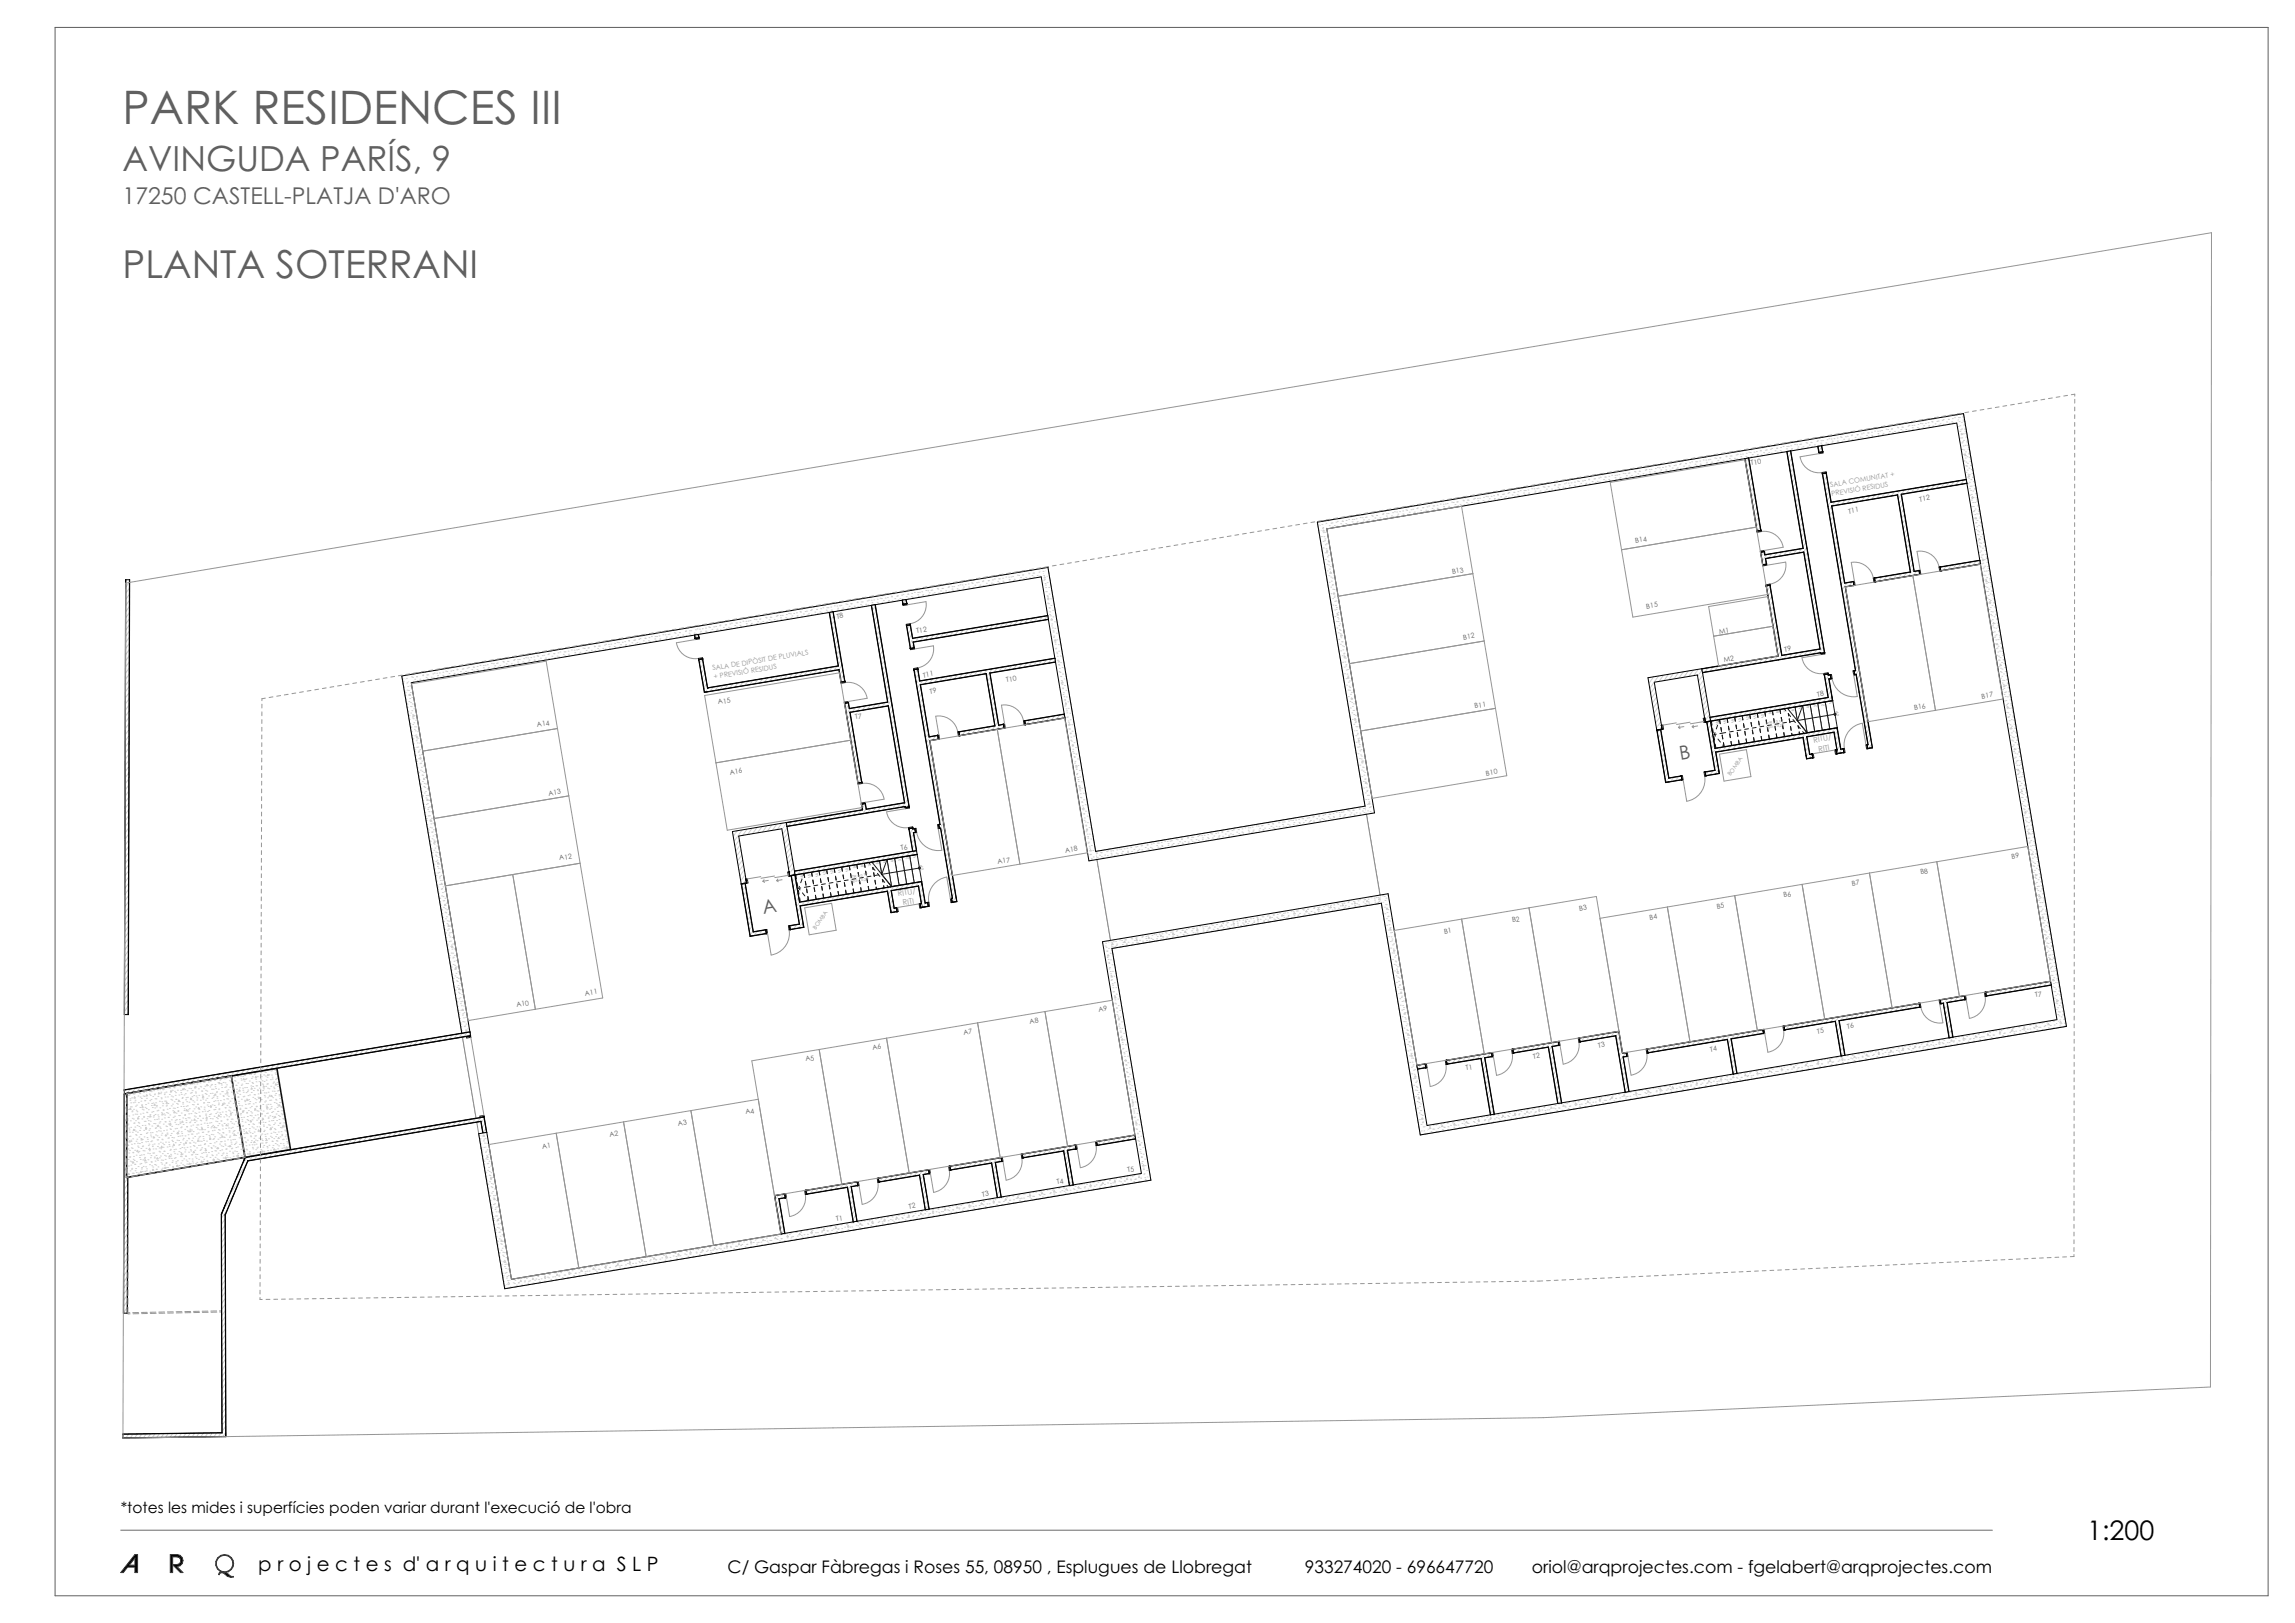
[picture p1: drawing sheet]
<svg xmlns="http://www.w3.org/2000/svg" width="420mm" height="297mm" viewBox="0 0 420 297" stroke-linecap="round" stroke-linejoin="round" font-family="sans-serif">
<defs><g id="words">
<text font-size="8.5" fill="#695b56" x="22.4" y="22.7">PARK RESIDENCES III</text>
<text font-size="7.1" fill="#695b56" x="22.4" y="50.8">PLANTA SOTERRANI</text>
<text font-size="6.4" fill="#695b56" x="22.4" y="31.3">AVINGUDA PARÍS, 9</text>
<text font-size="4.9" x="382" y="281.8">1:200</text>
<text font-size="4.2" fill="#695b56" x="22.4" y="37.3">17250 CASTELL-PLATJA D'ARO</text>
<text font-size="3.6" x="47.3" y="287.4">p r o j e c t e s d' a r q u i t e c t u r a S L P</text>
<g font-size="3.5" fill="#695b56">
<text x="307.6" y="139.1" transform="rotate(-10 307.6 139.1)">B</text>
<text x="139.7" y="167.3" transform="rotate(-10 139.7 167.3)">A</text>
</g>
<g font-size="3.2">
<text x="133.2" y="287.8">C/ Gaspar Fàbregas i Roses 55, 08950 , Esplugues de Llobregat</text>
<text x="238.8" y="287.8">933274020 - 696647720</text>
<text x="280.3" y="287.8">oriol@arqprojectes.com - fgelabert@arqprojectes.com</text>
</g>
<text font-size="2.8" x="22.1" y="276.8">*totes les mides i superfícies poden variar durant l'execució de l'obra</text>
<g font-size="1.4" fill="#969696">
<text x="331.9" y="135.9" transform="rotate(-10 331.9 135.9)">RITU/</text>
<text x="332.8" y="137.5" transform="rotate(-10 332.8 137.5)">RITI</text>
<text x="164.4" y="164" transform="rotate(-10 164.4 164)">RITU/</text>
<text x="165.3" y="165.7" transform="rotate(-10 165.3 165.7)">RITI</text>
</g>
<g font-size="1.3" fill="#695b56">
<text x="320.5" y="85.2" transform="rotate(-10 320.5 85.2)">T10</text>
<text x="338.3" y="94" transform="rotate(-10 338.3 94)">T11</text>
<text x="351.3" y="91.8" transform="rotate(-10 351.3 91.8)">T12</text>
<text x="299.3" y="99.4" transform="rotate(-10 299.3 99.4)">B14</text>
<text x="265.8" y="105" transform="rotate(-10 265.8 105)">B13</text>
<text x="153.2" y="113.3" transform="rotate(-10 153.2 113.3)">T8</text>
<text x="301.3" y="111.4" transform="rotate(-10 301.3 111.4)">B15</text>
<text x="167.8" y="115.9" transform="rotate(-10 167.8 115.9)">T12</text>
<text x="267.8" y="117.1" transform="rotate(-10 267.8 117.1)">B12</text>
<text x="314.7" y="116" transform="rotate(-10 314.7 116)">M1</text>
<text x="326.6" y="119.3" transform="rotate(-10 326.6 119.3)">T9</text>
<text x="169" y="124" transform="rotate(-10 169 124)">T11</text>
<text x="184.2" y="124.8" transform="rotate(-10 184.2 124.8)">T10</text>
<text x="315.5" y="121.1" transform="rotate(-10 315.5 121.1)">M2</text>
<text x="131.4" y="128.9" transform="rotate(-10 131.4 128.9)">A15</text>
<text x="156.5" y="131.6" transform="rotate(-10 156.5 131.6)">T7</text>
<text x="170.2" y="127" transform="rotate(-10 170.2 127)">T9</text>
<text x="269.9" y="129.6" transform="rotate(-10 269.9 129.6)">B11</text>
<text x="332.6" y="127.5" transform="rotate(-10 332.6 127.5)">T8</text>
<text x="350.4" y="129.9" transform="rotate(-10 350.4 129.9)">B16</text>
<text x="362.7" y="127.8" transform="rotate(-10 362.7 127.8)">B17</text>
<text x="98.3" y="133.1" transform="rotate(-10 98.3 133.1)">A14</text>
<text x="133.6" y="141.7" transform="rotate(-10 133.6 141.7)">A16</text>
<text x="272" y="141.9" transform="rotate(-10 272 141.9)">B10</text>
<text x="100.4" y="145.6" transform="rotate(-10 100.4 145.6)">A13</text>
<text x="164.9" y="155.6" transform="rotate(-10 164.9 155.6)">T6</text>
<text x="102.4" y="157.5" transform="rotate(-10 102.4 157.5)">A12</text>
<text x="182.6" y="158.1" transform="rotate(-10 182.6 158.1)">A17</text>
<text x="195" y="156.1" transform="rotate(-10 195 156.1)">A18</text>
<text x="351.5" y="160" transform="rotate(-10 351.5 160)">B8</text>
<text x="368.2" y="157.2" transform="rotate(-10 368.2 157.2)">B9</text>
<text x="289.1" y="166.7" transform="rotate(-10 289.1 166.7)">B3</text>
<text x="314.2" y="166.3" transform="rotate(-10 314.2 166.3)">B5</text>
<text x="326.5" y="164.2" transform="rotate(-10 326.5 164.2)">B6</text>
<text x="339" y="162.1" transform="rotate(-10 339 162.1)">B7</text>
<text x="264.3" y="170.9" transform="rotate(-10 264.3 170.9)">B1</text>
<text x="276.8" y="168.8" transform="rotate(-10 276.8 168.8)">B2</text>
<text x="301.9" y="168.3" transform="rotate(-10 301.9 168.3)">B4</text>
<text x="94.6" y="184.3" transform="rotate(-10 94.6 184.3)">A10</text>
<text x="107.1" y="182.2" transform="rotate(-10 107.1 182.2)">A11</text>
<text x="201.1" y="185.2" transform="rotate(-10 201.1 185.2)">A9</text>
<text x="372.5" y="182.5" transform="rotate(-10 372.5 182.5)">T7</text>
<text x="176.4" y="189.4" transform="rotate(-10 176.4 189.4)">A7</text>
<text x="188.5" y="187.3" transform="rotate(-10 188.5 187.3)">A8</text>
<text x="292.6" y="191.8" transform="rotate(-10 292.6 191.8)">T3</text>
<text x="332.6" y="189.2" transform="rotate(-10 332.6 189.2)">T5</text>
<text x="338.1" y="188.3" transform="rotate(-10 338.1 188.3)">T6</text>
<text x="147.5" y="194.2" transform="rotate(-10 147.5 194.2)">A5</text>
<text x="159.7" y="192.2" transform="rotate(-10 159.7 192.2)">A6</text>
<text x="268.3" y="195.8" transform="rotate(-10 268.3 195.8)">T1</text>
<text x="280.6" y="193.8" transform="rotate(-10 280.6 193.8)">T2</text>
<text x="313" y="192.5" transform="rotate(-10 313 192.5)">T4</text>
<text x="136.5" y="203.9" transform="rotate(-10 136.5 203.9)">A4</text>
<text x="111.6" y="208.1" transform="rotate(-10 111.6 208.1)">A2</text>
<text x="124.1" y="206" transform="rotate(-10 124.1 206)">A3</text>
<text x="99.3" y="210.2" transform="rotate(-10 99.3 210.2)">A1</text>
<text x="206.4" y="214.5" transform="rotate(-10 206.4 214.5)">T5</text>
<text x="166.4" y="221.2" transform="rotate(-10 166.4 221.2)">T2</text>
<text x="179.8" y="219" transform="rotate(-10 179.8 219)">T3</text>
<text x="193.5" y="216.7" transform="rotate(-10 193.5 216.7)">T4</text>
<text x="153.1" y="223.5" transform="rotate(-10 153.1 223.5)">T1</text>
</g>
<g font-size="1.3" fill="#969696">
<text x="335" y="89.2" transform="rotate(-10 335 89.2)">SALA COMUNITAT +</text>
<text x="335.2" y="90.7" transform="rotate(-10 335.2 90.7)">PREVISIÓ RESIDUS</text>
<text x="130.4" y="122.7" transform="rotate(-10 130.4 122.7)">SALA DE DIPÒSIT DE PLUVIALS</text>
<text x="130.7" y="124.3" transform="rotate(-10 130.7 124.3)">+ PREVISIÓ RESIDUS</text>
</g>
<g font-size="1.1" fill="#969696">
<text x="316.7" y="142" transform="rotate(-55 316.7 142)">BOMBA</text>
<text x="149.3" y="170.2" transform="rotate(-55 149.3 170.2)">BOMBA</text>
</g>
<g font-size=".7" fill="#969696">
<text x="320.2" y="131.8" transform="rotate(-100 320.2 131.8)">12</text>
<text x="321.5" y="131.5" transform="rotate(-100 321.5 131.5)">11</text>
<text x="322.9" y="131.4" transform="rotate(-100 322.9 131.4)">10</text>
<text x="324.2" y="130.7" transform="rotate(-100 324.2 130.7)">9</text>
<text x="325.6" y="130.5" transform="rotate(-100 325.6 130.5)">8</text>
<text x="327" y="130.3" transform="rotate(-100 327 130.3)">7</text>
<text x="328.4" y="130.1" transform="rotate(-100 328.4 130.1)">6</text>
<text x="329.8" y="129.8" transform="rotate(-100 329.8 129.8)">5</text>
<text x="331.1" y="129.6" transform="rotate(-100 331.1 129.6)">4</text>
<text x="332.5" y="129.4" transform="rotate(-100 332.5 129.4)">3</text>
<text x="333.9" y="129.1" transform="rotate(-100 333.9 129.1)">2</text>
<text x="335.3" y="128.9" transform="rotate(-100 335.3 128.9)">1</text>
<text x="336.6" y="131" transform="rotate(-100 336.6 131)">UP</text>
<text x="313.6" y="135.5" transform="rotate(-100 313.6 135.5)">DOWN 17</text>
<text x="314.6" y="132.7" transform="rotate(-100 314.6 132.7)">16</text>
<text x="316" y="132.5" transform="rotate(-100 316 132.5)">15</text>
<text x="317.4" y="132.3" transform="rotate(-100 317.4 132.3)">14</text>
<text x="318.8" y="132.1" transform="rotate(-100 318.8 132.1)">13</text>
<text x="323.1" y="132.7" transform="rotate(-10 323.1 132.7)">17R x 0,17</text>
<text x="323.2" y="133.4" transform="rotate(-10 323.2 133.4)">16G x 0,28</text>
<text x="147.1" y="160.9" transform="rotate(-100 147.1 160.9)">16</text>
<text x="148.5" y="160.7" transform="rotate(-100 148.5 160.7)">15</text>
<text x="149.8" y="160.4" transform="rotate(-100 149.8 160.4)">14</text>
<text x="151.2" y="160.2" transform="rotate(-100 151.2 160.2)">13</text>
<text x="152.6" y="160" transform="rotate(-100 152.6 160)">12</text>
<text x="154" y="159.7" transform="rotate(-100 154 159.7)">11</text>
<text x="155.4" y="159.5" transform="rotate(-100 155.4 159.5)">10</text>
<text x="155.6" y="160.8" transform="rotate(-10 155.6 160.8)">17R x 0,17</text>
<text x="155.7" y="161.6" transform="rotate(-10 155.7 161.6)">16G x 0,28</text>
<text x="156.7" y="158.9" transform="rotate(-100 156.7 158.9)">9</text>
<text x="158.1" y="158.7" transform="rotate(-100 158.1 158.7)">8</text>
<text x="159.4" y="158.4" transform="rotate(-100 159.4 158.4)">7</text>
<text x="160.8" y="158.2" transform="rotate(-100 160.8 158.2)">6</text>
<text x="162.2" y="158" transform="rotate(-100 162.2 158)">5</text>
<text x="163.6" y="157.7" transform="rotate(-100 163.6 157.7)">4</text>
<text x="165" y="157.5" transform="rotate(-100 165 157.5)">3</text>
<text x="166.3" y="157.3" transform="rotate(-100 166.3 157.3)">2</text>
<text x="167.7" y="157" transform="rotate(-100 167.7 157)">1</text>
<text x="169.1" y="159.2" transform="rotate(-100 169.1 159.2)">UP</text>
<text x="146.1" y="163.7" transform="rotate(-100 146.1 163.7)">DOWN 17</text>
</g>
</g></defs>
<g fill="#000">
<path d="M24.7 284.5h.5v3.3h-.5v-1h-1.3l-.8 1h-.5zM24.7 285.1l-1 1.3h1z" fill-rule="evenodd"/>
<path d="M31.2 284.5h1.2a1.11 1.11 0 0 1 1.1 1.1 1.11 1.11 0 0 1-1.1 1.1l1.1 1.1h-.5l-1.4-1.5v1.5h-.4zM31.6 284.9v1.4l1.2-.1 .3-.4v-.4l-.3-.4z" fill-rule="evenodd"/>
<path d="M40.2 287.8a2.02 2.02 0 0 1 2 .7h.5a1.79 1.79 0 0 1-1.9-.7h-.4l-.3 .4z" fill-rule="evenodd"/>
<path d="M39.5 286.1a1.65 1.65 0 0 1 3.3 0 1.65 1.65 0 0 1-3.3 0zM39.6 286.1a1.52 1.52 0 0 0 3 0 1.52 1.52 0 0 0-3 0z" fill-rule="evenodd"/>
</g>
<g fill="none" stroke="#323232" stroke-width=".18">
<path d="M24.7 284.5h.5v3.3h-.5v-1h-1.3l-.8 1h-.5zM24.7 285.1v1.3h-1zM31.6 286.3l1.2-.1 .3-.4v-.4l-.3-.4-1.2-.1v2.9h-.4v-3.3h1.2a1.11 1.11 0 0 1 1.1 1.1 1.11 1.11 0 0 1-1.1 1.1l1.1 1.1h-.5l-1.4-1.5M40.1 288.1a.41 .41 0 0 1 .1-.4 .41 .41 0 0 1 .5 0 1.73 1.73 0 0 1 1.5 .8h.5M40.1 288.1v.1M40.1 288.1l.1-.2a.61 .61 0 0 1 .9 .1 1.26 1.26 0 0 0 1.6 .5M40.1 288.1h.1M42.7 288.5h.1"/>
<circle cx="41.1" cy="286.1" r="1.52"/>
<circle cx="41.1" cy="286.1" r="1.65"/>
</g>
<path d="M10.1 5h405v287h-405z" fill="none" stroke="#695b56" stroke-width=".18"/>
<path d="M22.1 280h342.5" fill="none" stroke="#6a6a6a" stroke-width=".18"/>
<!-- layer: _Cobertes -->
<g fill="#fff">
<path d="M42.1 196.9l2.5 14.9z" fill-rule="evenodd"/>
<path d="M50.7 195.5l33.9-5.7 2.5 14.8-33.9 5.8z" fill-rule="evenodd"/>
</g>
<path d="M42.1 196.9l2.5 14.9M50.7 195.5l33.9-5.7 2.5 14.8-33.9 5.8M44.6 211.8h.1" fill="none" stroke="#969696" stroke-width=".18"/>
<path d="M42.1 196.9l8.6-1.4 2.5 14.9-8.6 1.4z" fill-rule="evenodd" fill="#fff"/>
<g fill="none" stroke="#d5cfc1" stroke-width=".18">
<path d="M42.3 197.9l.1-.2 .1 .2h-.2M42.3 197.3h.1M42.6 198.2h.1M42.7 199.4h.1M42.9 197.1h.1M42.9 197.7h.1M43 197.8h.1M43.2 198.6h.1M43.3 199.8h.1M43.3 199.3h.1M43.5 197h.1M43.5 198.2h.1"/>
<path d="M43.8 199.5l.2 .1-.3 .1zM43.8 199.1h.1M44 196.9h.1M44.1 197.4h.1M44.1 197.7h.1M44.1 198.6h.1M44.3 198.4h.1M44.4 199.1h.1M44.4 197h.1M44.4 199.5h.1M44.5 199.9h.1M44.6 197.3l.1 .2-.2 .1z"/>
<path d="M44.7 197.8h.1M44.8 199h.1M44.8 196.8h.1M44.9 197.5h.1M45 198.3h.1M45 197.4h.1M45 199.9h.1M45.1 199h.1M45.3 199.8h.1M45.3 198.3h.1M45.4 199.5h.1M45.6 196.6h.1"/>
<path d="M45.6 197.8h.1M45.9 196.6h.1M45.9 198.7h.1M46 199.9h.1M46 197.3h.1M46 199.1l.2 .2h-.3zM46.1 198.1h.1M46.2 197.1h.1M46.2 198.3h.1M46.2 198.8h.1M46.4 199.6h.1M46.5 196.6h.1"/>
<path d="M46.5 199.2h.1M46.6 196.5h.1M46.7 197.2h.1M46.8 197.5h.1M46.8 197l.2 .2h-.3zM46.8 198.7h.1M46.9 198h.1M47 198.7h.1M47.1 199.4h.1M47.1 197h.1M47.1 199.6h.1M47.4 197.9h.1"/>
<path d="M47.5 199.1h.1M47.7 196.3h.1M47.7 197.5h.1M47.8 197h.1M48 197.8h.1M48 198.4h.1M48.1 199.6h.1M48.1 198.5h.1M48.2 199.3h.1M48.2 198.7l.2 .2h-.2zM48.3 196.7h.1M48.3 197.9h.1"/>
<path d="M48.3 200h.1M48.5 196.2h.1M48.6 196.9h.1M48.6 196.2h.1M48.6 198.8h.1M48.7 200h.1M48.7 197.7h.1M48.8 198.4h.1M48.9 197.1h.1M48.9 198.3h.1M49 199.1h.1M49 196.6l.2 .2h-.3z"/>
<path d="M49.1 199.9h.1M49.2 196.7h.1M49.2 199.2h.1M49.5 197.6h.1M49.5 198.8h.1M49.6 196h.1M49.7 196.7h.1M49.7 195.9h.1M49.8 197.1h.1M49.8 197.5h.1M49.8 199.7h.1M49.9 198.2h.1"/>
<path d="M50.1 198.9h.1M50.1 198h.1M50.2 199.2h.1M50.2 199.7h.1M50.3 195.9h.1M50.4 196.4h.1M50.4 197.6h.1M50.4 196.6h.1M50.5 198.3l.1 .2-.2 .1zM50.6 197.3h.1M50.7 198.1h.1M50.7 195.9h.1"/>
<path d="M50.7 198.4h.1M50.8 199.6h.1M50.8 198.8h.1M50.9 199.6h.1M51 198h.1M42.9 201.8l.1-.2 .2 .1-.3 .1M42.9 200.3h.1M43 201.5h.1M43.3 202.4h.1M43.4 203.6h.1M43.4 200.1h.1M43.5 200.8h.1"/>
<path d="M43.6 200.7h.1M43.6 201.9h.1M43.6 204.5h.1M43.7 201.5h.1M43.7 205.4l.1 .2h-.2zM43.7 205.7h.1M43.8 202.3h.1M43.9 200.3h.1M43.9 203h.1M43.9 202.8h.1M44 204h.1M44 206.6h.1"/>
<path d="M44 203.8h.1M44.1 207.8h.1M44.1 204.5h.1M44.2 201.2h.1M44.2 209.5l.1-.3 .2 .2-.3 .1M44.2 202.4h.1M44.3 204.9h.1M44.3 205.2h.1M44.3 206.1h.1M44.4 208.7h.1M44.4 206h.1M44.4 209.9h.1"/>
<path d="M44.5 203.3l.1 .2h-.2zM44.5 200.7h.1M44.5 203.3h.1M44.5 206.7h.1M44.6 204.5h.1M44.6 207h.1M44.6 200.6h.1M44.6 207.5h.1M44.7 208.2h.1M44.7 210.7h.1M44.8 201.4h.1M44.8 208.2h.1"/>
<path d="M44.8 201.6h.1M44.8 202.8h.1M44.9 205.3h.1M44.9 202.1h.1M44.9 208.9h.1M44.9 206.5h.1M45 209.1h.1M45 202.8h.1M45 209.7h.1M45 210.3h.1M45.1 207.1l.2 .2-.3 .1zM45.1 201.1h.1"/>
<path d="M45.1 203.7h.1M45.1 203.6h.1M45.1 210.4h.1M45.2 204.9h.1M45.2 207.4h.1M45.2 201.2l.2 .2h-.2zM45.3 204.3h.1M45.3 211.2h.1M45.3 208.6h.1M45.4 200.5h.1M45.4 205.1h.1M45.4 202h.1"/>
<path d="M45.5 203.2h.1M45.5 205.8h.1M45.5 201.2h.1M45.5 207h.1M45.6 209.5h.1M45.6 202h.1M45.6 206.5h.1M45.6 210.7h.1M45.6 200.4h.1M45.7 201.6h.1M45.7 211l.2 .2h-.2zM45.7 204.1h.1"/>
<path d="M45.7 202.7h.1M45.8 207.3h.1M45.8 205.3h.1M45.8 207.9h.1M45.9 203.5h.1M45.9 208h.1M45.9 205l.1 .2-.2 .1zM45.9 209.1h.1M46 204.2h.1M46 202.5h.1M46 208.8h.1M46.1 203.7h.1"/>
<path d="M46.1 206.2h.1M46.1 204.9h.1M46.1 209.5h.1M46.2 207.4h.1M46.2 210h.1M46.2 205.7h.1M46.3 211.2h.1M46.3 210.2h.1M46.3 200.8h.1M46.3 202h.1M46.4 204.6h.1M46.4 206.4h.1"/>
<path d="M46.4 211h.1M46.4 205.8h.1M46.4 208.3h.1M46.5 200.3h.1M46.5 207.1h.1M46.5 209.5h.1M46.5 208.9l.2 .2h-.3zM46.6 200.4h.1M46.6 201h.1M46.6 202.9h.1M46.6 207.9h.1M46.7 202.9l.1 .2-.2 .1z"/>
<path d="M46.7 204.1h.1M46.7 206.6h.1M46.7 201.8h.1M46.7 208.6h.1M46.8 207.8h.1M46.8 210.4h.1M46.9 202.5h.1M46.9 209.4h.1M46.9 201.2h.1M46.9 202.4h.1M47 205h.1M47 203.3h.1"/>
<path d="M47 210.1h.1M47 206.2h.1M47.1 208.7h.1M47.1 204h.1M47.1 210.8h.1M47.1 209.9h.1M47.2 200.8h.1M47.2 203.3h.1M47.2 200.2h.1M47.2 204.7h.1M47.3 204.5h.1M47.3 207.1h.1"/>
<path d="M47.3 206.8l.2 .2h-.3zM47.4 200.9h.1M47.4 205.5h.1M47.4 208.3h.1M47.4 210.8h.1M47.5 200.8l.1 .2h-.2zM47.5 201.7h.1M47.5 206.2h.1M47.5 202.9h.1M47.6 205.4h.1M47.6 202.4h.1M47.6 207h.1"/>
<path d="M47.6 206.6h.1M47.7 209.2h.1M47.7 203.1h.1M47.7 207.7h.1M47.7 210.4h.1M47.7 200h.1M47.8 201.2h.1M47.8 203.8h.1M47.8 203.9h.1M47.9 208.4h.1M47.9 205h.1M47.9 207.5h.1"/>
<path d="M48 210.6l.1 .2h-.2zM48 204.6h.1M48 209.2h.1M48 208.7h.1M48.1 202.1h.1M48.1 205.4h.1M48.1 209.9h.1M48.1 204.7l.2 .1-.3 .1zM48.2 203.3h.1M48.2 205.9h.1M48.2 206.1h.1M48.2 210.7h.1"/>
<path d="M48.3 207.1h.1M48.3 209.6h.1M48.3 210.8h.1M48.3 206.8h.1M48.4 200.5h.1M48.4 201.7h.1M48.4 204.2h.1M48.5 200.7h.1M48.5 207.6h.1M48.5 205.4h.1M48.5 208h.1M48.6 201.5h.1"/>
<path d="M48.6 208.3h.1M48.6 209.2h.1M48.7 202.5h.1M48.7 202.2h.1M48.7 209.1h.1M48.7 208.5l.2 .2h-.2zM48.8 203.7h.1M48.8 206.3h.1M48.8 203h.1M48.8 209.8h.1M48.9 207.5h.1M48.9 210h.1"/>
<path d="M48.9 202.5l.1 .2-.2 .1zM49 203.7h.1M49 200.9h.1M49 210.5h.1M49 202.1h.1M49.1 204.6h.1M49.1 204.4h.1M49.1 205.8h.1M49.1 208.4h.1M49.2 200.6h.1M49.2 205.2h.1M49.2 209.6h.1"/>
<path d="M49.3 200.4h.1M49.3 203h.1M49.3 201.3h.1M49.3 205.9h.1M49.4 204.2h.1M49.4 206.7h.1M49.4 202.1h.1M49.5 206.7h.1M49.5 207.9h.1M49.5 210.5h.1M49.5 206.4l.2 .2h-.3zM49.6 202.8h.1"/>
<path d="M49.6 201.3h.1M49.6 207.4h.1M49.6 202.5h.1M49.7 205.1h.1M49.7 200.4l.1 .2-.2 .1zM49.7 203.6h.1M49.7 208.1h.1M49.7 206.3h.1M49.8 208.8h.1M49.8 204.3h.1M49.8 210h.1M49.8 208.9h.1"/>
<path d="M49.9 200.9h.1M49.9 203.4h.1M49.9 205h.1M50 209.6h.1M50 204.6h.1M50 207.2h.1M50.1 205.8h.1M50.1 210.3h.1M50.1 208.4h.1M50.2 210.2l.1 .2-.2 .1zM50.2 201.8h.1M50.2 206.5h.1"/>
<path d="M50.3 203h.1M50.3 205.5h.1M50.3 200.4h.1M50.3 207.3h.1M50.3 204.3l.2 .2h-.3zM50.3 206.7h.1M50.4 209.3h.1M50.4 201.2h.1M50.4 210.5h.1M50.4 208h.1M50.4 200.1h.1M50.5 201.3h.1"/>
<path d="M50.5 203.9h.1M50.6 201.9h.1M50.6 208.7h.1M50.6 205.1h.1M50.6 207.6h.1M50.7 202.6h.1M50.7 209.5h.1M50.7 208.8h.1M50.8 202.2h.1M50.8 203.4h.1M50.8 210.2h.1M50.9 203.4h.1"/>
<path d="M50.9 205.9h.1M50.9 204.1h.1M51 207.1h.1M51 208.1l.1 .2-.2 .1zM51 209.7h.1M51 200.3h.1M51.1 204.9h.1M51.1 200.5h.1M51.1 202.2l.2 .2h-.3zM51.1 201.7h.1M51.1 204.3h.1M51.2 201h.1"/>
<path d="M51.2 205.6h.1M51.2 205.5h.1M51.2 208h.1M51.3 201.8h.1M51.3 206.3h.1M51.3 209.2h.1M51.4 200.1h.1M51.4 202.6h.1M51.4 202.5h.1M51.4 207.1h.1M51.5 203.8h.1M51.5 206.4h.1"/>
<path d="M51.5 203.3h.1M51.6 207.8h.1M51.6 207.6h.1M51.6 210.1h.1M51.7 204h.1M51.7 208.6h.1M51.7 202.2h.1M51.8 206l.1 .2h-.2zM51.8 204.7h.1M51.8 209.3h.1M51.8 205.9h.1M51.9 208.5h.1"/>
<path d="M51.9 209.7h.1M51.9 205.5h.1M51.9 210h.1M52 206.2h.1M52.1 204.3h.1M52.1 206.8h.1M52.2 207h.1M52.2 208h.1M52.3 207.7h.1M52.4 209.9l.2 .2h-.3zM52.4 208.4h.1M52.4 206.4h.1"/>
<path d="M52.5 208.9h.1M52.5 210.1h.1M52.5 209.2h.1M52.7 209.9h.1M52.8 208.5h.1"/>
</g>
<path d="M42.1 196.9l8.6-1.4 2.5 14.9-8.6 1.4z" fill="none" stroke="#191919" stroke-width=".3"/>
<g fill="none" stroke="#969696" stroke-width=".18">
<path d="M42.3 196.9l.2 .9M42.6 198.3l.2 1.1M42.8 199.9l.2 1.1M43.1 196.8l-1 .1M44.7 196.5l-1.1 .2M46.2 196.2l-1 .2M47.8 196l-1 .2M49.4 195.7l-1.1 .2M50.7 195.5l-.8 .1M43.1 201.5l.2 1M43.4 203l.1 1.1M43.6 204.6l.2 1"/>
<path d="M43.9 206.2l.2 1M44.2 207.7l.1 1.1M44.4 209.3l.2 1M44.7 210.9l.1 .9M44.8 211.8h-.2M45.6 211.7l-.8 .1M47.2 211.4l-1.1 .2M48.7 211.1l-1 .2M50.3 210.9l-1 .1M51.9 210.6l-1.1 .2M53.2 210.4l-.8 .1"/>
</g>
<!-- layer: _Est Forjats -->
<path d="M73.5 123.7l118.3-19.9 18.8 112.2-118.2 19.8z" fill-rule="evenodd" fill="#fff"/>
<path d="M73.5 123.7l118.3-19.9 18.8 112.2-118.2 19.8z" fill="none" stroke="#8d8d8d" stroke-width=".18"/>
<path d="M241.1 95.6l118.2-19.9 18.9 112.1-118.3 19.9z" fill-rule="evenodd" fill="#fff"/>
<path d="M241.1 95.6l118.2-19.9 18.9 112.1-118.3 19.9z" fill="none" stroke="#8d8d8d" stroke-width=".18"/>
<path d="M200.5 155.8l49.3-8.3 3 17.8-49.3 8.3z" fill-rule="evenodd" fill="#fff"/>
<path d="M200.5 155.8l49.3-8.3 3 17.8-49.3 8.3z" fill="none" stroke="#8d8d8d" stroke-width=".18"/>
<!-- layer: _Escales -->
<path d="M166.5 156.6l1.4-.2 .8 4.9-1.4 .2z" fill-rule="evenodd" fill="#fff"/>
<path d="M166.5 156.6l1.4-.2 .8 4.9-1.4 .2z" fill="none" stroke="#191919" stroke-width=".18"/>
<path d="M165.1 156.8l1.4-.2 .8 4.9-1.4 .3z" fill-rule="evenodd" fill="#fff"/>
<path d="M165.1 156.8l1.4-.2 .8 4.9-1.4 .3z" fill="none" stroke="#191919" stroke-width=".18"/>
<path d="M163.7 157.1l1.4-.3 .8 5-1.4 .2z" fill-rule="evenodd" fill="#fff"/>
<path d="M163.7 157.1l1.4-.3 .8 5-1.4 .2z" fill="none" stroke="#191919" stroke-width=".18"/>
<path d="M162.3 157.3l1.4-.2 .8 4.9-1.3 .2z" fill-rule="evenodd" fill="#fff"/>
<path d="M162.3 157.3l1.4-.2 .8 4.9-1.3 .2z" fill="none" stroke="#191919" stroke-width=".18"/>
<path d="M160.9 157.5l1.4-.2 .9 4.9-1.8-2.2z" fill-rule="evenodd" fill="#fff"/>
<path d="M161.4 160l-.5-2.5 1.4-.2 .9 4.9" fill="none" stroke="#191919" stroke-width=".18"/>
<path d="M159.6 157.8l1.3-.3 .5 2.5z" fill="#fff"/>
<g fill="none" stroke="#191919" stroke-width=".18">
<path d="M147.1 159.9l.2 .7M148.5 159.6l.1 .7M149.9 159.4l.1 .7M151.3 159.2l.1 .7M152.7 158.9l.1 .8M154 158.7l.2 .7M155.4 158.5l.1 .7M155.7 159.9l.1 .7M156.8 158.2l.1 .8M157 159.7l.2 .6M158.2 158l.1 .7M158.4 159.4l.1 .7"/>
<path d="M159 157.9l.3 .3M159.7 158.7l.4 .6M159.7 158.8l.1 .3M159.9 159.7l.1 .7M160.6 159.8l.4 .6M168.3 158.8l-6.9 1.2-.5-2.5-1.3 .3 3.6 4.4M145.6 160.1l.2 .7M145.9 161.5l.1 .7M146.1 162.9l.1 .7M146.3 164.3l.2 .7M146.5 162.5l-.3 .1M147.4 161.3l.1 .7"/>
<path d="M147.6 162.7l.1 .7M147.8 164.1l.2 .7M148.3 162.2l-1.1 .2M148.8 161l.1 .7M149 162.4l.1 .7M149.2 163.8l.2 .8M149.7 162l-.7 .1M150.1 160.8l.2 .7M150.4 162.2l.1 .7M150.6 163.6l.1 .7M151 161.7l-.7 .2M151.5 160.6l.1 .7"/>
<path d="M151.8 162l.1 .7M152 163.4l.1 .7M152.4 161.5l-.7 .1M152.9 160.3l.1 .7M153.1 161.7l.2 .7M153.4 163.1l.1 .8M153.8 161.3l-.7 .1M154.3 160.1l.1 .7M154.5 161.5l.1 .7M154.8 162.9l.1 .7M155.2 161l-.7 .1M155.9 161.3l.1 .7"/>
<path d="M156.1 162.7l.2 .7M156.6 160.8l-.7 .1M157.3 161l.1 .7M157.5 162.4l.1 .8M158 160.6l-.7 .1M158.7 160.8l.1 .7M158.9 162.2l.1 .7M159.4 160.3l-.7 .1M160.1 161.1l.1 .7M160.3 162.3l.1 .4M160.8 160.1l-.7 .1M161.5 160.9l.4 .6"/>
<path d="M161.5 161l.1 .4M161.7 162.1l.1 .4M162.3 162l.3 .3"/>
</g>
<g fill="none" stroke="#969696" stroke-width=".18">
<path d="M147.5 159.8l-.7 .1M148.9 159.6l-.7 .1M150.3 159.3l-.8 .2M151.6 159.1l-.7 .1M153 158.9l-.7 .1M154.4 158.6l-.7 .2M155.8 158.4l-.7 .1M157.2 158.2l-.8 .1M159 157.9l-1.2 .2M146.1 160l-.5 .1M146.9 165h-.4M148.3 164.7l-.7 .1"/>
<path d="M149.7 164.5l-.7 .1M151.1 164.3l-.7 .1M152.5 164l-.7 .2M153.9 163.8l-.8 .1M155.2 163.6l-.7 .1M156.6 163.3l-.7 .2M158 163.1l-.7 .1M159.4 162.9l-.7 .1M160.8 162.6l-.8 .2M162.6 162.3l-1.2 .2"/>
</g>
<circle cx="168.3" cy="158.8" r=".19" fill="#969696"/>
<g fill="none" stroke="#191919" stroke-width=".18">
<path d="M147.1 159.9l-.1 .3M162.3 157.3l-.9 2.7 1.8 2.2M146.3 162.2l-.1 .4 .2 .2M146.8 160.9l-.3 .6M146.9 163.4l.4 .5M147.7 164.5l.3 .3"/>
<circle cx="168.3" cy="158.8" r=".19"/>
</g>
<path d="M334 128.5l1.4-.3 .8 5-1.3 .2z" fill-rule="evenodd" fill="#fff"/>
<path d="M334 128.5l1.4-.3 .8 5-1.3 .2z" fill="none" stroke="#191919" stroke-width=".18"/>
<path d="M332.6 128.7l1.4-.2 .9 4.9-1.4 .2z" fill-rule="evenodd" fill="#fff"/>
<path d="M332.6 128.7l1.4-.2 .9 4.9-1.4 .2z" fill="none" stroke="#191919" stroke-width=".18"/>
<path d="M331.3 128.9l1.3-.2 .9 4.9-1.4 .3z" fill-rule="evenodd" fill="#fff"/>
<path d="M331.3 128.9l1.3-.2 .9 4.9-1.4 .3z" fill="none" stroke="#191919" stroke-width=".18"/>
<path d="M329.9 129.2l1.4-.3 .8 5-1.4 .2z" fill-rule="evenodd" fill="#fff"/>
<path d="M329.9 129.2l1.4-.3 .8 5-1.4 .2z" fill="none" stroke="#191919" stroke-width=".18"/>
<path d="M328.5 129.4l1.4-.2 .8 4.9-1.8-2.2z" fill-rule="evenodd" fill="#fff"/>
<path d="M328.9 131.9l-.4-2.5 1.4-.2 .8 4.9" fill="none" stroke="#191919" stroke-width=".18"/>
<path d="M327.1 129.6l1.4-.2 .4 2.5z" fill="#fff"/>
<g fill="none" stroke="#191919" stroke-width=".18">
<path d="M313.2 132l.1 .7M313.4 133.4l.1 .7M313.7 134.8l.1 .7M313.9 136.2l.1 .7M314.1 134.3l-.4 .1M314.7 131.7l.1 .7M314.9 133.1l.1 .7M315.2 134.5l.1 .7M315.4 135.9l.1 .7M315.8 134.1l-1.1 .1M316.1 131.5l.1 .7M316.3 132.9l.1 .7"/>
<path d="M316.5 134.3l.2 .7M316.8 135.7l.1 .7M317.2 133.8l-.7 .1M317.5 131.2l.1 .8M317.7 132.7l.1 .7M317.9 134.1l.1 .7M318.2 135.5l.1 .7M318.6 133.6l-.7 .1M318.8 131l.2 .7M319.1 132.4l.1 .7M319.3 133.8l.1 .7M319.5 135.2l.2 .7"/>
<path d="M320 133.4l-.7 .1M320.2 130.8l.1 .7M320.5 132.2l.1 .7M320.7 133.6l.1 .7M320.9 135l.1 .7M321.4 133.1l-.7 .1M321.6 130.6l.1 .7M321.8 132l.2 .7M322.1 133.4l.1 .7M322.3 134.8l.1 .7M322.8 132.9l-.7 .1M323 130.3l.1 .7"/>
<path d="M323.2 131.7l.1 .7M323.5 133.1l.1 .7M323.7 134.5l.1 .8M324.2 132.7l-.7 .1M324.4 130.1l.1 .7M324.6 131.5l.1 .7M324.8 132.9l.1 .7M325.1 134.3l.1 .7M325.6 132.4l-.7 .1M325.7 129.9l.2 .7M326 131.3l.1 .7M326.2 132.7l.1 .7"/>
<path d="M326.4 134.1l.2 .7M326.6 129.7l.2 .3M326.9 132.2l-.6 .1M327.2 130.6l.5 .5M327.3 130.6v.4M327.4 131.5l.2 .7M327.7 132.9l.1 .7M327.9 134.2v.4M328.1 131.7l.5 .5M328.3 132l-.7 .1M329 132.8l.5 .5M329.1 132.9v.3"/>
<path d="M329.3 133.9v.4M329.9 133.9l.2 .3M335.8 130.7l-6.9 1.2-.4-2.5-1.4 .2 3.6 4.5"/>
</g>
<g fill="none" stroke="#969696" stroke-width=".18">
<path d="M313.7 131.9l-.5 .1M314.5 136.8l-.5 .1M315.1 131.7l-.8 .1M315.9 136.6l-.7 .1M316.4 131.4l-.7 .1M317.3 136.3l-.8 .2M317.8 131.2l-.7 .1M318.6 136.1l-.7 .1M319.2 131l-.7 .1M320 135.9l-.7 .1M320.6 130.7l-.7 .1M321.4 135.7l-.7 .1"/>
<path d="M322 130.5l-.8 .1M322.8 135.4l-.7 .1M323.3 130.3l-.7 .1M324.2 135.2l-.8 .1M324.7 130l-.7 .1M325.5 135l-.7 .1M326.6 129.7l-1.2 .2M326.9 134.7l-.7 .1M328.3 134.5l-.7 .1M330.1 134.2l-1.1 .2"/>
</g>
<circle cx="335.8" cy="130.7" r=".19" fill="#969696"/>
<g fill="none" stroke="#191919" stroke-width=".18">
<path d="M313.9 134.1l-.2 .3 .3 .3M314.3 132.7l-.2 .7M314.4 135.2l.4 .6M314.7 131.7l-.1 .4M315.3 136.3l.2 .3M329.9 129.2l-1 2.7 1.8 2.2"/>
<circle cx="335.8" cy="130.7" r=".19"/>
</g>
<!-- layer: _Div Faanes -->
<path d="M136.5 160.9l.1 .7-.9 .1z" fill-rule="evenodd" fill="#fff"/>
<path d="M136.5 161l-.5 .7" fill="none" stroke="#d5cfc1" stroke-width=".18"/>
<path d="M134 152.2l1-.2 .2 1z" fill="#fff"/>
<path d="M134.9 152l-.4 .5M135.2 152.8l-.1 .1" fill="none" stroke="#d5cfc1" stroke-width=".18"/>
<path d="M135.5 161.1l1-.2-.8 .8z" fill-rule="evenodd" fill="#fff"/>
<path d="M135.6 161.1v.1" fill="none" stroke="#d5cfc1" stroke-width=".18"/>
<path d="M134.2 153.2l1-.2 1.3 7.9-1 .2z" fill-rule="evenodd" fill="#fff"/>
<path d="M135 153l-.7 1M135.3 153.7l-.8 1.2M135.5 154.6l-.9 1.2M135.6 155.5l-.8 1.2M135.8 156.4l-.9 1.2M135.9 157.3l-.8 1.2M136.1 158.2l-.8 1.2M136.2 159.1l-.8 1.2M136.4 160.1l-.8 1" fill="none" stroke="#d5cfc1" stroke-width=".18"/>
<path d="M134 152.2l1.2 .8-1 .2z" fill="#fff"/>
<path d="M134.5 152.5l-.3 .5M135.1 152.9l-.1 .1" fill="none" stroke="#d5cfc1" stroke-width=".18"/>
<path d="M135 152l-1 .2 1.6 9.5 1-.1M135.2 153l1.3 7.9" fill="none" stroke="#000" stroke-width=".18"/>
<path d="M143.9 150.5l.2 1-1 .2z" fill="#fff"/>
<path d="M143.9 150.6l-.7 1.1" fill="none" stroke="#d5cfc1" stroke-width=".18"/>
<path d="M135 152l7.9-1.3 .2 1-7.9 1.3z" fill-rule="evenodd" fill="#fff"/>
<path d="M135.8 151.9l-.6 .9M136.7 151.7l-.8 1.2M137.6 151.6l-.8 1.1M138.5 151.4l-.8 1.2M139.4 151.3l-.8 1.1M140.4 151.1l-.9 1.2M141.3 151l-.9 1.1M142.2 150.8l-.9 1.2M142.9 150.8l-.6 1" fill="none" stroke="#d5cfc1" stroke-width=".18"/>
<path d="M142.9 150.7l1-.2-.8 1.2z" fill="#fff"/>
<path d="M143.1 150.7l-.2 .1" fill="none" stroke="#d5cfc1" stroke-width=".18"/>
<path d="M143.1 151.7l-7.9 1.3M144.1 151.5l-.2-1-8.9 1.5" fill="none" stroke="#000" stroke-width=".18"/>
<path d="M144.4 159.6l1 .5-.9 .1z" fill-rule="evenodd" fill="#fff"/>
<path d="M144.6 159.7l-.1 .2M145.2 160l-.1 .1" fill="none" stroke="#d5cfc1" stroke-width=".18"/>
<path d="M143.1 151.7l1-.2 1.3 7.9-1 .2z" fill-rule="evenodd" fill="#fff"/>
<path d="M143.2 151.7h-.1M144.1 151.5l-.9 1.2M144.2 152.4l-.8 1.2M144.4 153.3l-.9 1.2M144.5 154.2l-.8 1.2M144.7 155.1l-.8 1.2M144.8 156l-.8 1.2M145 156.9l-.8 1.2M145.1 157.8l-.8 1.2M145.3 158.8l-.6 .8" fill="none" stroke="#d5cfc1" stroke-width=".18"/>
<path d="M144.5 159.6l.9-.2 .1 .7z" fill-rule="evenodd" fill="#fff"/>
<path d="M144.7 159.6l-.1 .1M145.4 159.7l-.2 .3" fill="none" stroke="#d5cfc1" stroke-width=".18"/>
<path d="M143.1 151.7l1.3 7.9M144.1 151.5l1.4 8.6-1 .1" fill="none" stroke="#000" stroke-width=".18"/>
<path d="M73.5 123.7l1.8 1.2-1.5 .3z" fill="#fff"/>
<path d="M73.6 124.3h.1M73.8 125h.1M73.8 124.7h.1M74.1 124.2h.1M74.5 124.9h.1M74.7 124.6h.1" fill="none" stroke="#d5cfc1" stroke-width=".18"/>
<path d="M191.8 103.8l.2 1.5-1.5 .3z" fill="#fff"/>
<path d="M191 105.3h.1M191.9 105h.1" fill="none" stroke="#d5cfc1" stroke-width=".18"/>
<path d="M190.3 104.1l1.5-.3-1.3 1.8z" fill="#fff"/>
<path d="M190.7 104.1h.1M190.9 104.6h.1M191 105h.1M191.3 104.5h.1" fill="none" stroke="#d5cfc1" stroke-width=".18"/>
<path d="M75 123.4l115.3-19.3 .2 1.5-115.2 19.3z" fill-rule="evenodd" fill="#fff"/>
<g fill="none" stroke="#d5cfc1" stroke-width=".18">
<path d="M96.5 119.9h.1M98.6 119.6h.1M99.2 120h.1M99.5 119.9h.1M100.3 119.8h.1M100.4 119.7h.1M100.7 119.2h.1M101.3 119.6h.1M101.4 119.6h.1M102.1 119.5h.1M102.5 119.3h.1M102.8 118.8h.1"/>
<path d="M103.1 119.7h.1M103.2 119.3h.1M103.4 119.3h.1M104 119.2h.1M104 119.7h.1M104.1 119.9h.1M104.6 119h.1M104.9 118.5h.1M105.1 119h.1M105.2 119.4h.1M105.2 119.7h.1M105.5 118.9h.1"/>
<path d="M105.8 118.9h.1M105.9 119.6h.1M106.1 119.4h.1M106.7 118.6h.1M106.9 118.7h.1M107 118.1h.1M107 119.4h.1M107.3 119h.1M107.6 118.6h.1M107.7 118.5h.1M107.8 119.3h.1M108.2 119h.1"/>
<path d="M108.8 118.3h.1M108.8 118.4h.1M108.9 119.1h.1M109.1 117.8h.1M109.4 118.7h.1M109.5 118.2h.1M109.6 119h.1M109.7 118.2h.1M110.3 118.7h.1M110.6 118h.1M110.7 118.8h.1M110.8 117.9h.1"/>
<path d="M111.2 117.4h.1M111.4 117.9h.1M111.5 118.3h.1M111.5 118.7h.1M111.8 117.9h.1M112.4 118.3h.1M112.5 117.7h.1M112.6 118.5h.1M112.9 117.5h.1M113.2 117.6h.1M113.3 117.1h.1M113.3 118.3h.1"/>
<path d="M113.6 118h.1M113.9 117.5h.1M114.3 117.4h.1M114.4 118.2h.1M114.5 118h.1M115 117.2h.1M115.1 117.3h.1M115.2 118h.1M115.4 116.7h.1M115.6 117.6h.1M116 117.2h.1M116.2 117.1h.1"/>
<path d="M116.3 117.9h.1M116.6 117.6h.1M116.9 117h.1M117 117.7h.1M117.1 116.8h.1M117.5 116.4h.1M117.7 117.3h.1M118 116.8h.1M118.1 117.5h.1M118.7 117.3h.1M118.8 116.7h.1M118.9 117.4h.1"/>
<path d="M119.2 116.5h.1M119.5 116h.1M119.8 116.9h.1M119.9 116.5h.1M120 117.2h.1M120.2 116.5h.1M120.6 116.4h.1M120.7 117.1h.1M120.8 116.9h.1M121.3 116.1h.1M121.6 115.7h.1M121.7 116.2h.1"/>
<path d="M121.8 116.9h.1M121.9 116.6h.1M122.2 116.1h.1M122.5 116.1h.1M122.6 116.8h.1M122.9 116.6h.1M123.4 115.8h.1M123.6 115.9h.1M123.7 116.6h.1M123.7 115.3h.1M124 116.2h.1M124.3 115.7h.1"/>
<path d="M124.3 115.8h.1M124.4 116.5h.1M124.9 116.2h.1M125.4 115.6h.1M125.5 115.4h.1M125.5 116.3h.1M125.8 115h.1M126.1 115.9h.1M126.2 115.4h.1M126.3 116.2h.1M126.4 115.4h.1M127 115.9h.1"/>
<path d="M127.3 115.2h.1M127.4 116h.1M127.6 115.1h.1M127.9 114.6h.1M128 115.1h.1M128.1 115.9h.1M128.2 115.5h.1M128.5 115.1h.1M129.1 114.9h.1M129.1 115.5h.1M129.2 115.7h.1M129.7 114.7h.1"/>
<path d="M129.9 114.8h.1M130 115.6h.1M130 114.3h.1M130.3 115.2h.1M130.6 114.7h.1M131 114.6h.1M131.1 115.4h.1M131.2 115.1h.1M131.7 114.5h.1M131.8 114.4h.1M131.8 115.2h.1M132.1 113.9h.1"/>
<path d="M132.4 114.8h.1M132.7 114.4h.1M132.8 114.3h.1M132.9 115.1h.1M133.3 114.8h.1M133.6 114.2h.1M133.7 114.9h.1M133.9 114h.1M134.2 113.6h.1M134.5 114.5h.1M134.7 114h.1M134.8 114.7h.1"/>
<path d="M134.8 114h.1M135.4 113.9h.1M135.4 114.4h.1M135.5 114.6h.1M136 113.7h.1M136.3 113.2h.1M136.5 113.7h.1M136.6 114.1h.1M136.6 114.4h.1M136.9 113.7h.1M137.2 113.6h.1M137.4 114.3h.1"/>
<path d="M137.5 114.1h.1M138 113.3h.1M138.4 113.4h.1M138.4 112.9h.1M138.5 114.1h.1M138.7 113.8h.1M139 113.3h.1M139.1 113.3h.1M139.2 114h.1M139.6 113.7h.1M140.1 113h.1M140.2 113.1h.1"/>
<path d="M140.3 113.8h.1M140.5 112.5h.1M140.7 113.4h.1M140.9 113h.1M141.1 113.7h.1M141.1 113h.1M141.7 113.4h.1M142.1 112.8h.1M142.2 113.5h.1M142.2 112.6h.1M142.6 112.2h.1M142.8 112.6h.1"/>
<path d="M142.8 113.1h.1M142.9 113.4h.1M143.2 112.6h.1M143.8 113h.1M143.9 112.5h.1M144 113.2h.1M144.3 112.3h.1M144.6 112.3h.1M144.6 111.8h.1M144.8 113.1h.1M144.9 112.7h.1M145.3 112.3h.1"/>
<path d="M145.8 112.1h.1M145.9 112.7h.1M145.9 112.9h.1M146.4 111.9h.1M146.5 112h.1M146.6 112.8h.1M146.7 111.5h.1M147 112.4h.1M147.3 111.9h.1M147.6 111.8h.1M147.7 112.6h.1M148 112.3h.1"/>
<path d="M148.3 111.7h.1M148.5 112.4h.1M148.5 111.6h.1M148.8 111.1h.1M149.1 112h.1M149.4 111.6h.1M149.5 111.5h.1M149.6 112.3h.1M150.1 112h.1M150.2 111.4h.1M150.3 112.1h.1M150.6 111.2h.1"/>
<path d="M150.9 110.8h.1M151.2 111.7h.1M151.3 111.2h.1M151.4 112h.1M151.5 111.2h.1M152 111.1h.1M152.1 111.6h.1M152.2 111.8h.1M152.7 110.9h.1M153 110.4h.1M153.2 110.9h.1M153.3 111.6h.1"/>
<path d="M153.3 111.3h.1M153.6 110.8h.1M153.9 110.8h.1M154 111.5h.1M154.2 111.3h.1M154.8 110.5h.1M155 110.6h.1M155.1 110.1h.1M155.1 111.3h.1M155.4 111h.1M155.7 110.5h.1M155.9 111.2h.1"/>
<path d="M156.3 110.9h.1M156.8 110.3h.1M156.9 110.2h.1M157 111h.1M157.2 109.7h.1M157.5 110.6h.1M157.6 110.2h.1M157.7 110.9h.1M157.8 110.1h.1M158.4 110.6h.1M158.7 110h.1M158.8 110.7h.1"/>
<path d="M159 109.8h.1M159.3 109.4h.1M159.4 109.8h.1M159.6 110.6h.1M159.6 110.3h.1M159.9 109.8h.1M160.5 110.2h.1M160.5 109.7h.1M160.7 110.4h.1M161.1 109.5h.1M161.3 109.5h.1M161.4 109h.1"/>
<path d="M161.4 110.3h.1M161.7 109.9h.1M162 109.4h.1M162.4 109.3h.1M162.5 110.1h.1M162.6 109.9h.1M163.1 109.2h.1M163.1 109.1h.1M163.3 110h.1M163.5 108.7h.1M163.8 109.5h.1M164.1 109.1h.1"/>
<path d="M164.2 109h.1M164.4 109.8h.1M164.7 109.5h.1M165 108.9h.1M165.1 109.7h.1M165.2 108.8h.1M165.6 108.3h.1M165.9 109.2h.1M166.1 108.7h.1M166.2 108.7h.1M166.2 109.5h.1M166.8 109.2h.1"/>
<path d="M166.8 108.6h.1M167 109.3h.1M167.3 108.4h.1M167.7 108h.1M167.9 108.4h.1M167.9 108.8h.1M168.1 109.2h.1M168.3 108.4h.1M168.7 108.3h.1M168.8 109h.1M168.9 108.8h.1M169.4 108.1h.1"/>
<path d="M169.8 107.6h.1M169.8 108.1h.1M169.9 108.8h.1M170 108.5h.1M170.4 108h.1M170.5 108h.1M170.7 108.7h.1M171 108.5h.1M171.5 107.7h.1M171.6 107.8h.1M171.8 108.5h.1M171.8 107.3h.1"/>
<path d="M172.1 108.1h.1M172.4 107.7h.1M172.5 107.7h.1M172.5 108.4h.1M173.1 108.1h.1M173.5 107.5h.1M173.6 107.4h.1M173.6 108.2h.1M173.9 106.9h.1M174.2 107.8h.1M174.2 107.4h.1M174.4 108.1h.1"/>
<path d="M174.5 107.3h.1M175.2 107.8h.1M175.3 107.2h.1M175.5 107.9h.1M175.7 107h.1M176 106.5h.1M176.1 107h.1M176.2 107.8h.1M176.3 107.4h.1M176.6 107h.1M177.2 106.9h.1M177.2 107.4h.1"/>
<path d="M177.3 107.6h.1M177.8 106.7h.1M177.9 106.7h.1M178.1 107.5h.1M178.1 106.2h.1M178.4 107.1h.1M178.7 106.6h.1M179 106.6h.1M179.2 107.3h.1M179.3 107.1h.1M179.8 106.4h.1M179.9 106.3h.1"/>
<path d="M179.9 107.2h.1M180.2 105.8h.1M180.5 106.7h.1M180.8 106.3h.1M180.9 106.2h.1M181 107h.1M181.4 106.7h.1M181.6 106.1h.1M181.8 106.9h.1M182 106h.1M182.3 105.5h.1M182.6 106.4h.1"/>
<path d="M182.7 105.9h.1M182.9 106.7h.1M182.9 105.9h.1M183.5 105.8h.1M183.5 106.4h.1M183.6 106.5h.1M184.1 105.6h.1M184.4 105.1h.1M184.6 105.6h.1M184.7 106h.1M184.7 106.4h.1M185 105.6h.1"/>
<path d="M185.3 105.5h.1M185.4 106.2h.1M185.6 106h.1M186.2 105.2h.1M186.4 105.3h.1M186.5 104.8h.1M186.6 106h.1M186.8 105.7h.1M187.1 105.2h.1M187.2 105.2h.1M187.3 105.9h.1M187.7 105.7h.1"/>
<path d="M188.3 104.9h.1M188.3 105h.1M188.4 105.7h.1M188.6 104.4h.1M188.9 105.3h.1M189 104.9h.1M189.1 105.6h.1M189.2 104.9h.1M189.8 105.3h.1M190.1 104.7h.1M190.3 105.4h.1M190.3 104.5h.1"/>
<path d="M75.3 123.9h.1M75.5 123.9h.1M75.6 123.4h.1M75.6 124.7h.1M75.9 124.3h.1M76.2 123.9h.1M76.2 123.8h.1M76.4 124.6h.1M76.8 124.3h.1M77.3 123.6h.1M77.4 123.5h.1M77.5 124.4h.1"/>
<path d="M77.7 123.1h.1M78 124h.1M78.1 123.5h.1M78.2 124.3h.1M78.3 123.5h.1M78.9 123.9h.1M79.2 123.3h.1M79.3 124.1h.1M79.5 123.2h.1M79.8 122.7h.1M79.9 123.2h.1M80.1 123.9h.1"/>
<path d="M80.1 123.6h.1M80.4 123.1h.1M81 123.6h.1M81 123h.1M81.2 123.8h.1M81.6 122.8h.1M81.8 122.9h.1M81.9 122.4h.1M81.9 123.6h.1M82.2 123.3h.1M82.5 122.8h.1M82.9 122.7h.1"/>
<path d="M83 123.4h.1M83.1 123.2h.1M83.6 122.6h.1M83.7 122.5h.1M83.7 123.3h.1M84 122h.1M84.3 122.9h.1M84.6 122.4h.1M84.7 122.4h.1M84.9 123.1h.1M85.2 122.9h.1M85.5 122.3h.1"/>
<path d="M85.6 123h.1M85.7 122.1h.1M86.1 121.7h.1M86.4 122.6h.1M86.6 122.1h.1M86.7 122.1h.1M86.7 122.8h.1M87.3 122.5h.1M87.3 122h.1M87.4 122.7h.1M87.8 121.8h.1M88.2 121.3h.1"/>
<path d="M88.4 121.8h.1M88.4 122.2h.1M88.6 122.5h.1M88.8 121.7h.1M89.2 121.6h.1M89.3 122.4h.1M89.4 122.2h.1M89.9 121.4h.1M90.3 121h.1M90.3 121.5h.1M90.4 122.2h.1M90.5 121.8h.1"/>
<path d="M90.9 121.4h.1M91 121.3h.1M91.1 122.1h.1M91.5 121.8h.1M92 121.1h.1M92.1 121.2h.1M92.3 121.9h.1M92.3 120.6h.1M92.6 121.5h.1M92.9 121h.1M93 121h.1M93 121.8h.1"/>
<path d="M93.6 121.5h.1M94 120.8h.1M94.1 121.6h.1M94.1 120.7h.1M94.4 120.3h.1M94.7 120.7h.1M94.7 121.1h.1M94.8 121.5h.1M95 120.7h.1M95.7 121.1h.1M95.8 120.5h.1M96 121.3h.1"/>
<path d="M96.2 120.4h.1M96.6 120.4h.1M96.7 121.1h.1M96.8 120.8h.1M97.1 120.3h.1M97.7 120.2h.1M97.8 120.8h.1M97.8 121h.1M98.3 120h.1M98.4 120.1h.1M98.5 120.8h.1M98.9 120.4h.1"/>
<path d="M99.7 120.6h.1M99.8 120.4h.1M100.4 120.5h.1M101 120.1h.1M101.5 120.3h.1M101.9 120.1h.1M102.2 120.2h.1M103.3 120h.1"/>
</g>
<path d="M73.5 123.7l1.5-.3 .3 1.5z" fill="#fff"/>
<path d="M74.4 124.1h.1" fill="none" stroke="#d5cfc1" stroke-width=".18"/>
<path d="M190.5 105.6l-115.2 19.3M192 105.3l-.2-1.5-118.3 19.9 .3 1.5" fill="none" stroke="#000" stroke-width=".18"/>
<path d="M208.9 214.7l1.5-.2 .2 1.5z" fill="#fff"/>
<path d="M209.3 215h.1M209.4 214.8h.1M209.9 215.4h.1M210.5 215.8h.1" fill="none" stroke="#d5cfc1" stroke-width=".18"/>
<path d="M92.1 234.3l1.5-.2-1.2 1.7z" fill="#fff"/>
<path d="M92.2 234.5h.1M92.3 235.2h.1M92.4 235.5h.1M92.8 235.1h.1M92.9 234.3h.1M93.1 234.7v-.1v.3M93.3 234.3h.1" fill="none" stroke="#d5cfc1" stroke-width=".18"/>
<path d="M93.6 234.1l.2 1.5-1.4 .2z" fill="#fff"/>
<path d="M93 235.1h.1M93.1 234.7l.1 .1-.1 .1M93.4 235.5h.1" fill="none" stroke="#d5cfc1" stroke-width=".18"/>
<path d="M93.6 234.1l115.3-19.4 .2 1.5-115.3 19.4z" fill-rule="evenodd" fill="#fff"/>
<g fill="none" stroke="#d5cfc1" stroke-width=".18">
<path d="M179.1 219.9h.1M179.8 219.7h.1M180 219.9h.1M180.9 219.6h.1M181.2 219.6h.1M181.6 219.4h.1M181.8 220h.1M181.8 219.7l.2 .2-.3 .1zM182.1 219.5h.1M182.7 220h.1M182.8 219.2h.1M182.9 220h.1"/>
<path d="M183.3 219.2h.1M183.5 219.1h.1M183.6 219.9h.1M183.9 219.6h.1M184 219.4l.2 .2h-.2zM184.2 219.2h.1M184.6 218.9h.1M184.7 219.7h.1M184.8 219.6h.1M185.3 218.8h.1M185.3 218.9h.1M185.5 219.5h.1"/>
<path d="M186 219.3h.1M186.3 219l.1 .2h-.2zM186.3 218.8h.1M186.5 218.6h.1M186.6 219.7h.1M186.6 219.4h.1M186.9 219.3h.1M187.2 218.5h.1M187.3 219.2h.1M187.4 218.5h.1M187.5 219.7h.1M188 218.9h.1"/>
<path d="M188.3 218.3h.1M188.4 218.5h.1M188.4 219.1h.1M188.5 218.6l.1 .2h-.2zM188.7 219.4h.1M189 218.9h.1M189 218.2h.1M189.2 218.9h.1M189.5 218.2h.1M189.6 219.3h.1M190.1 218.6h.1M190.2 218h.1"/>
<path d="M190.3 218.7h.1M190.5 218.1h.1M190.7 218.2l.2 .2-.3 .1zM190.8 219h.1M190.9 217.9h.1M191 218.6h.1M191.1 218.6h.1M191.6 217.8h.1M191.7 219h.1M192 217.7h.1M192.1 218.4h.1M192.2 218.2h.1"/>
<path d="M192.6 217.8h.1M192.7 217.6h.1M192.8 218.7h.1M192.9 218.3h.1M192.9 217.9l.2 .2h-.3zM193.2 218.2h.1M193.7 217.4h.1M193.8 218.6h.1M193.9 217.4h.1M194 218.1h.1M194.3 217.9h.1M194.6 217.3h.1"/>
<path d="M194.7 217.4h.1M194.7 218h.1M194.9 218.3h.1M195.1 217.5l.2 .2h-.2zM195.3 217.9h.1M195.7 217.1h.1M195.8 217.1h.1M195.8 217.8h.1M195.9 218.3h.1M196.4 217.5h.1M196.4 216.9h.1M196.6 217.7h.1"/>
<path d="M196.7 217.1h.1M197 218h.1M197.4 217.5h.1M197.4 217.1l.1 .2-.2 .1zM197.5 216.8h.1M197.7 217.5h.1M197.9 216.7h.1M198 217.9h.1M198.3 216.6h.1M198.4 217.4h.1M198.5 217.2h.1M198.8 216.7h.1"/>
<path d="M199.1 217.6h.1M199.4 216.4h.1M199.4 217.2h.1M199.5 217.2h.1M199.6 216.8l.1 .1-.2 .1zM200 216.4h.1M200.1 217.6h.1M200.1 216.3h.1M200.3 217.1h.1M200.6 216.8h.1M200.9 216.4h.1M201.2 217.3h.1"/>
<path d="M201.2 216.1h.1M201.4 216.9h.1M201.5 216.8h.1M201.8 216.4l.1 .2h-.2zM202 216h.1M202.1 216h.1M202.1 216.8h.1M202.1 217.2h.1M202.7 216.5h.1M203 216h.1M203.1 215.8h.1M203.2 216.6h.1"/>
<path d="M203.3 216.9h.1M203.6 216.5h.1M203.8 215.7h.1M204 216.4h.1M204 216l.2 .2h-.3zM204.2 215.7h.1M204.2 216.9h.1M204.8 216.1h.1M204.9 215.5h.1M205.1 216.3h.1M205.1 215.7h.1M205.4 216.6h.1"/>
<path d="M205.7 215.4h.1M205.7 216.1h.1M205.8 216.1h.1M206.2 215.6l.2 .2-.3 .1zM206.3 215.3h.1M206.3 216.5h.1M206.8 215.2h.1M206.9 215.8h.1M206.9 215.9h.1M207.2 215.3h.1M207.5 216.2h.1M207.5 215.1h.1"/>
<path d="M207.7 215.8h.1M207.8 215.8h.1M208.4 215h.1M208.4 216.2h.1M208.4 215.3l.2 .2h-.2zM208.6 214.9h.1M208.8 215.6h.1M209 215.4h.1M93.9 234.8h.1M94 234.2h.1M94.1 234.9h.1M94.2 234.3h.1"/>
<path d="M94.5 235.2h.1M94.7 234h.1M94.8 234.7h.1M94.9 234.8h.1M95.3 234.3l.1 .2h-.2zM95.4 234h.1M95.5 235.2h.1M95.8 233.8h.1M96 234.6h.1M96 234.4h.1M96.3 233.9h.1M96.6 233.7h.1"/>
<path d="M96.6 234.8h.1M96.7 234.5h.1M96.9 234.4h.1M97.5 233.6h.1M97.5 233.9l.2 .2h-.3zM97.5 234.8h.1M97.7 233.5h.1M97.8 234.3h.1M98.1 234h.1M98.4 233.6h.1M98.4 233.4h.1M98.6 234.1h.1"/>
<path d="M98.7 234.5h.1M99 234h.1M99.5 233.2h.1M99.6 234.5h.1M99.7 234h.1M99.7 233.5l.2 .2-.3 .1zM100.2 233.7h.1M100.3 233.1h.1M100.4 233.8h.1M100.5 233.2h.1M100.8 234.1h.1M101.1 233.7h.1"/>
<path d="M101.4 232.9h.1M101.5 233.6h.1M101.7 232.9h.1M101.7 234.1h.1M101.9 233.2l.2 .1-.2 .1zM102.1 232.8h.1M102.3 233.5h.1M102.3 233.3h.1M102.6 232.9h.1M102.9 233.8h.1M103.2 233.3h.1M103.2 232.6h.1"/>
<path d="M103.4 233.3h.1M103.8 232.6h.1M103.8 233.8h.1M104 232.5h.1M104.1 233.2h.1M104.2 232.8l.1 .2h-.2zM104.4 233h.1M104.7 232.5h.1M105 233.4h.1M105.1 232.3h.1M105.2 233h.1M105.3 233h.1"/>
<path d="M105.8 232.2h.1M105.9 233.4h.1M106 232.9h.1M106.4 232.4l.1 .2h-.2zM106.5 232.6h.1M106.8 232.2h.1M106.9 232h.1M107.1 232.7h.1M107.1 233.1h.1M107.4 232.6h.1M107.7 231.9h.1M107.8 232.6h.1"/>
<path d="M107.9 231.9h.1M108 233.1h.1M108.6 232.3h.1M108.6 232l.2 .2-.3 .1zM108.8 231.7h.1M108.9 231.8h.1M108.9 232.4h.1M109.2 232.7h.1M109.5 232.3h.1M109.5 231.5h.1M109.7 232.3h.1M110 231.5h.1"/>
<path d="M110.1 232.7h.1M110.6 231.4h.1M110.6 231.9h.1M110.8 232.1h.1M110.8 231.7l.2 .2h-.3zM111 231.5h.1M111.3 232.4h.1M111.4 231.2h.1M111.5 232h.1M111.6 231.9h.1M112.1 231.2h.1M112.2 232.4h.1"/>
<path d="M112.5 231h.1M112.6 231.8h.1M112.7 231.6h.1M113 231.3l.2 .2h-.2zM113.1 231.1h.1M113.2 230.9h.1M113.3 232h.1M113.4 231.7h.1M113.7 231.6h.1M114.2 230.8h.1M114.3 232h.1M114.3 230.7h.1"/>
<path d="M114.5 231.5h.1M114.8 231.2h.1M115.1 230.6h.1M115.2 230.8h.1M115.2 231.4h.1M115.3 230.9l.1 .2h-.2zM115.4 231.7h.1M115.8 231.2h.1M116.2 230.4h.1M116.3 230.4h.1M116.3 231.2h.1M116.4 231.6h.1"/>
<path d="M116.9 230.9h.1M116.9 230.3h.1M117.1 231h.1M117.2 230.4h.1M117.5 230.5l.1 .2-.2 .1zM117.5 231.3h.1M117.9 230.9h.1M118 230.1h.1M118.2 230.9h.1M118.4 230.1h.1M118.5 231.3h.1M118.8 230h.1"/>
<path d="M118.9 230.7h.1M119 230.5h.1M119.3 230.1h.1M119.6 231h.1M119.7 230.2l.1 .2h-.2zM119.9 229.8h.1M119.9 230.5h.1M120 230.5h.1M120.5 229.7h.1M120.6 230.9h.1M120.6 229.7h.1M120.8 230.4h.1"/>
<path d="M121.1 230.2h.1M121.4 229.7h.1M121.7 230.6h.1M121.7 229.5h.1M121.9 230.2h.1M121.9 229.8l.2 .2h-.3zM122 230.2h.1M122.5 229.4h.1M122.6 229.4h.1M122.6 230.1h.1M122.7 230.6h.1M123.2 229.8h.1"/>
<path d="M123.5 229.4h.1M123.6 229.2h.1M123.7 229.9h.1M123.8 230.3h.1M124.1 229.4l.2 .2-.3 .1zM124.1 229.8h.1M124.3 229.1h.1M124.4 229.8h.1M124.7 229h.1M124.7 230.2h.1M125.3 229.5h.1M125.4 228.9h.1"/>
<path d="M125.6 229.6h.1M125.6 229h.1M125.9 229.9h.1M126.2 228.7h.1M126.2 229.5h.1M126.3 229.5h.1M126.3 229.1l.2 .1-.2 .1zM126.8 228.7h.1M126.8 229.9h.1M127.3 228.6h.1M127.4 229.1h.1M127.4 229.3h.1"/>
<path d="M127.7 228.7h.1M128 229.6h.1M128 228.4h.1M128.1 229.2h.1M128.3 229.1h.1M128.6 228.7l.1 .2h-.2zM128.9 228.3h.1M128.9 229.5h.1M129.1 228.3h.1M129.3 229h.1M129.5 228.8h.1M129.8 228.3h.1"/>
<path d="M129.9 228.1h.1M130 228.9h.1M130.1 229.2h.1M130.4 228.8h.1M130.8 228.3l.1 .2h-.2zM131 228h.1M131 227.9h.1M131 229.2h.1M131.1 228.7h.1M131.6 228.4h.1M131.7 227.8h.1M131.8 228.6h.1"/>
<path d="M131.9 228h.1M132.2 228.9h.1M132.5 228.4h.1M132.8 227.6h.1M133 228.4h.1M133 227.9l.2 .2-.3 .1zM133 227.6h.1M133.1 228.8h.1M133.6 227.5h.1M133.7 228.1h.1M133.7 228.2h.1M134 227.6h.1"/>
<path d="M134.3 228.5h.1M134.6 228.1h.1M134.7 227.3h.1M134.8 228.1h.1M135.1 227.3h.1M135.2 228.5h.1M135.2 227.6l.2 .2h-.3zM135.4 227.2h.1M135.5 227.9h.1M135.7 227.7h.1M136.1 227.3h.1M136.4 228.2h.1"/>
<path d="M136.5 227h.1M136.7 227.7h.1M137.2 226.9h.1M137.3 226.9h.1M137.3 228.1h.1M137.4 227.6h.1M137.4 227.2l.2 .2h-.2zM137.8 227.4h.1M138.2 226.9h.1M138.4 226.7h.1M138.5 227.8h.1M138.5 227.4h.1"/>
<path d="M138.8 227.3h.1M139.1 226.6h.1M139.2 227.3h.1M139.3 226.6h.1M139.4 227.8h.1M139.7 226.8l.1 .2h-.2zM139.9 227h.1M140.2 226.4h.1M140.3 226.6h.1M140.4 227.1h.1M140.5 227.5h.1M140.9 227h.1"/>
<path d="M141 226.3h.1M141.1 227h.1M141.4 226.2h.1M141.5 227.4h.1M141.9 226.4l.1 .2-.2 .1zM142 226.7h.1M142.1 226.1h.1M142.2 226.8h.1M142.4 226.2h.1M142.6 227.1h.1M142.8 226h.1M142.9 226.7h.1"/>
<path d="M143 226.6h.1M143.5 225.9h.1M143.6 227.1h.1M143.9 225.8h.1M144.1 226.5h.1M144.1 226.1l.2 .2h-.3zM144.1 226.3h.1M144.4 225.9h.1M144.7 225.6h.1M144.7 226.8h.1M144.8 226.4h.1M145.1 226.3h.1"/>
<path d="M145.6 225.5h.1M145.7 226.7h.1M145.8 225.5h.1M145.9 226.2h.1M146.2 226h.1M146.3 225.7l.2 .2h-.3zM146.5 225.3h.1M146.5 225.5h.1M146.6 226.1h.1M146.8 226.4h.1M147.1 225.9h.1M147.6 225.1h.1"/>
<path d="M147.7 225.2h.1M147.7 225.9h.1M147.8 226.4h.1M148.3 225.6h.1M148.4 225h.1M148.5 225.8h.1M148.5 225.3l.2 .2-.2 .1zM148.6 225.2h.1M148.9 226h.1M149.2 225.6h.1M149.5 224.8h.1M149.6 225.6h.1"/>
<path d="M149.8 224.8h.1M149.8 226h.1M150.2 224.7h.1M150.3 225.4h.1M150.4 225.3h.1M150.7 224.8h.1M150.8 225l.1 .1-.2 .1zM151 225.7h.1M151.3 224.5h.1M151.3 225.2h.1M151.4 225.3h.1M151.9 224.5h.1"/>
<path d="M151.9 225.7h.1M152.1 224.4h.1M152.2 225.1h.1M152.5 224.9h.1M152.8 224.5h.1M153 224.6l.1 .2h-.2zM153.1 225.3h.1M153.2 224.2h.1M153.3 225h.1M153.4 224.9h.1M153.9 224.1h.1M154 224.1h.1"/>
<path d="M154 225.3h.1M154 224.8h.1M154.6 224.6h.1M154.9 224.1h.1M155 223.9h.1M155.1 224.6h.1M155.2 225h.1M155.2 224.2l.2 .2h-.3zM155.5 224.5h.1M155.8 223.8h.1M155.9 224.5h.1M156.1 223.8h.1"/>
<path d="M156.1 225h.1M156.7 224.2h.1M156.9 223.6h.1M157 224.3h.1M157 223.8h.1M157.3 224.6h.1M157.4 223.8l.2 .2-.3 .1zM157.6 224.2h.1M157.6 223.5h.1M157.7 224.2h.1M158.1 223.4h.1M158.2 224.6h.1"/>
<path d="M158.7 223.3h.1M158.8 223.9h.1M158.8 224h.1M159.1 223.4h.1M159.4 224.3h.1M159.5 223.2h.1M159.6 223.9h.1M159.6 223.5l.2 .2h-.3zM159.7 223.8h.1M160.2 223.1h.1M160.3 224.3h.1M160.6 223h.1"/>
<path d="M160.7 223.7h.1M160.9 223.5h.1M161.2 223h.1M161.3 222.8h.1M161.4 223.6h.1M161.5 223.9h.1M161.8 223.5h.1M161.9 223.1l.1 .2h-.2zM162.3 222.7h.1M162.4 223.9h.1M162.4 222.7h.1M162.5 223.4h.1"/>
<path d="M162.9 223.2h.1M163.2 222.5h.1M163.3 222.7h.1M163.3 223.3h.1M163.6 223.6h.1M163.9 223.1h.1M164.1 222.7l.1 .2h-.2zM164.3 222.3h.1M164.4 223.1h.1M164.4 222.4h.1M164.5 223.6h.1M165 222.2h.1"/>
<path d="M165 222.8h.1M165.1 223h.1M165.4 222.3h.1M165.6 223.2h.1M166 222.8h.1M166.1 222h.1M166.2 222.8h.1M166.3 222.3l.1 .2-.2 .1zM166.5 222h.1M166.6 223.2h.1M166.9 221.9h.1M167 222.7h.1"/>
<path d="M167.1 222.5h.1M167.5 222h.1M167.7 222.9h.1M168 221.7h.1M168.1 222.4h.1M168.1 222.5h.1M168.5 222l.2 .2h-.3zM168.6 221.7h.1M168.7 222.9h.1M168.7 221.6h.1M168.8 222.3h.1M169.2 222.1h.1"/>
<path d="M169.5 221.6h.1M169.8 221.4h.1M169.8 222.5h.1M169.9 222.2h.1M170.2 222.1h.1M170.6 221.3h.1M170.7 222h.1M170.7 221.3h.1M170.7 221.6l.2 .2h-.3zM170.8 222.5h.1M171.3 221.7h.1M171.6 221.3h.1"/>
<path d="M171.7 221.1h.1M171.8 221.8h.1M171.9 222.2h.1M172.2 221.7h.1M172.4 221h.1M172.5 221.7h.1M172.8 221h.1M172.9 222.2h.1M172.9 221.2l.2 .2-.2 .1zM173.4 221.4h.1M173.5 220.8h.1M173.6 221.5h.1"/>
<path d="M173.7 220.9h.1M174 221.8h.1M174.3 220.7h.1M174.4 221.4h.1M174.9 220.6h.1M175 221.8h.1M175.2 220.9l.1 .1-.2 .1zM175.4 220.5h.1M175.5 221.2h.1M175.5 221h.1M175.8 220.6h.1M176.1 220.4h.1"/>
<path d="M176.1 221.5h.1M176.2 221.1h.1M176.4 221h.1M177 220.3h.1M177 221.5h.1M177.2 220.2h.1M177.3 220.9h.1M177.4 220.5l.1 .2h-.2zM177.6 220.7h.1M177.9 220.2h.1M177.9 220.1h.1M178.1 220.8h.1"/>
<path d="M178.2 221.1h.1M178.5 220.7h.1M179.1 221.1h.1M179.2 220.6h.1M179.6 220.1l.2 .2h-.3zM179.7 220.3h.1M179.9 220.5h.1M180.3 220.8h.1M180.6 220.3h.1M181 220.3h.1M181.2 220.8h.1M181.8 220.2h.1"/>
<path d="M182.4 220.4h.1M183.3 220.4h.1M184.5 220.1h.1M185.4 220.1h.1"/>
</g>
<path d="M208.9 214.7l1.7 1.3-1.5 .2z" fill="#fff"/>
<path d="M209.5 215.5h.1M209.6 215.9h.1" fill="none" stroke="#d5cfc1" stroke-width=".18"/>
<path d="M208.9 214.7l-115.3 19.4M210.4 214.5l.2 1.5-118.2 19.8-.3-1.5" fill="none" stroke="#000" stroke-width=".18"/>
<path d="M88.1 210.2l1.4-.3 4.1 24.2-1.5 .2z" fill-rule="evenodd" fill="#fff"/>
<g fill="none" stroke="#d5cfc1" stroke-width=".18">
<path d="M88.2 210.8h.1M88.2 210.4h.1M88.3 211.5h.1M88.4 212.3h.1M88.5 213h.1M88.6 212.5h.1M88.7 213.8h.1M88.8 214.5h.1M88.8 210.9h.1M88.9 212.1h.1M88.9 214.6h.1M88.9 210.7h.1"/>
<path d="M88.9 215.2h.1M89 211.4h.1M89 216h.1M89.1 210.4h.1M89.2 212.1h.1M89.2 216.7h.1M89.2 213h.1M89.2 211.6l.1 .2h-.2zM89.2 214.2h.1M89.3 216.7h.1M89.3 212.9h.1M89.3 217.5h.1"/>
<path d="M89.4 213.6h.1M89.4 218.2h.1M89.4 211.3h.1M89.5 212.5h.1M89.5 215.1h.1M89.5 214.4h.1M89.5 218.9h.1M89.6 216.3h.1M89.6 218.8h.1M89.7 215.1h.1M89.7 219.7h.1M89.8 213.4h.1"/>
<path d="M89.8 215.8h.1M89.8 215.4l.2 .2-.2 .1zM89.8 214.6h.1M89.9 217.1h.1M89.9 216.6h.1M89.9 218.3h.1M90 217.3h.1M90.1 215.5h.1M90.2 218.1h.1M90.2 216.7h.1M90.2 219.2h.1M90.3 218.8h.1"/>
<path d="M90.4 219.5h.1M90.5 219.3l.1 .2h-.2zM90.5 217.6h.1M90.6 218.8h.1M90.8 219.7h.1M89.8 220.4h.1M89.9 221.1h.1M90 220.9h.1M90 221.9h.1M90.2 222.6h.1M90.3 223.4h.1M90.3 220.4h.1"/>
<path d="M90.3 223h.1M90.4 224.1h.1M90.5 220.3h.1M90.5 224.8h.1M90.6 221.3h.1M90.6 222.5h.1M90.7 221h.1M90.7 225.6h.1M90.7 225.1h.1M90.8 221.8h.1M90.8 226.3h.1M90.9 222.5h.1"/>
<path d="M90.9 220.9h.1M90.9 227.1h.1M90.9 223.4h.1M91 224.6h.1M91 227.2h.1M91 223.2h.1M91 227.8h.1M91.1 223.1l.2 .2h-.3zM91.2 224h.1M91.2 228.5h.1M91.2 221.8h.1M91.3 223h.1"/>
<path d="M91.3 224.7h.1M91.3 225.5h.1M91.3 229.3h.1M91.3 226.7h.1M91.4 229.3h.1M91.4 225.5h.1M91.4 230h.1M91.5 226.2h.1M91.5 230.8h.1M91.5 223.9h.1M91.6 225.1h.1M91.6 227.6h.1"/>
<path d="M91.6 226.9h.1M91.7 231.5h.1M91.7 228.8h.1M91.7 231.4h.1M91.8 227.7h.1M91.8 227l.1 .1-.2 .1zM91.8 232.2h.1M91.9 225.9h.1M91.9 228.4h.1M91.9 233h.1M92 227.1h.1M92 229.7h.1"/>
<path d="M92 229.2h.1M92 233.7h.1M92 230.9h.1M92.1 233.4h.1M92.1 229.9h.1M92.2 228h.1M92.3 230.6h.1M92.3 229.2h.1M92.3 231.8h.1M92.4 231.4h.1M92.4 233h.1M92.4 230.8l.2 .2h-.3z"/>
<path d="M92.5 232.1h.1M92.6 230.1h.1M92.6 232.9h.1M92.7 231.3h.1M92.7 233.9h.1M92.8 233.6h.1M92.9 232.2h.1M93 233.4h.1"/>
</g>
<path d="M88.1 210.2l4 24.1M89.5 209.9l4.1 24.2" fill="none" stroke="#000" stroke-width=".18"/>
<g fill="#fff">
<path d="M137.8 170.6l.1 .6-.6 .1z"/>
<path d="M135.7 161.8l1.6 9.5z" fill-rule="evenodd"/>
<path d="M136.3 161.7l1.6 8.8z" fill-rule="evenodd"/>
<path d="M135.7 161.8l.6-.1 1.5 8.9-.6 .1z" fill-rule="evenodd"/>
</g>
<path d="M136 161.7l-.3 .4M136.4 162.2l-.5 .8M136.6 163.1l-.5 .8M136.7 164l-.5 .8M136.9 164.9l-.5 .8M137 165.8l-.5 .8M137.2 166.7l-.5 .8M137.3 167.7l-.5 .7M137.5 168.6l-.5 .7M137.7 169.5l-.6 .7M137.8 170.4l-.1 .2" fill="none" stroke="#d5cfc1" stroke-width=".18"/>
<path d="M137.2 170.7l.6-.1-.5 .7z" fill="#fff"/>
<path d="M137.7 170.6l-.4 .5" fill="none" stroke="#d5cfc1" stroke-width=".18"/>
<path d="M135.7 161.8l1.6 9.5 .6-.1M135.7 161.8l1.6 9.6M136.3 161.7l1.6 8.8M136.3 161.7l-.6 .1" fill="none" stroke="#000" stroke-width=".18"/>
<path d="M146.3 169.1l.7-.1 .1 .7z" fill="#fff"/>
<path d="M146.7 169.1l-.1 .2" fill="none" stroke="#d5cfc1" stroke-width=".18"/>
<g fill="#fff">
<path d="M137.3 171.3l3-.4z" fill-rule="evenodd"/>
<path d="M144.6 170.1l2.5-.4z" fill-rule="evenodd"/>
<path d="M137.9 170.5l2.3-.3z" fill-rule="evenodd"/>
<path d="M144.5 169.4l1.8-.3z" fill-rule="evenodd"/>
<path d="M137.8 170.6l2.4-.4 .1 .6-2.4 .4z" fill-rule="evenodd"/>
</g>
<path d="M138.6 170.4l-.6 .8M139.5 170.3l-.6 .7M140.2 170.4l-.4 .5" fill="none" stroke="#d5cfc1" stroke-width=".18"/>
<path d="M144.5 169.4l1.8-.3 .1 .7-1.8 .3z" fill-rule="evenodd" fill="#fff"/>
<path d="M144.9 169.4l-.3 .4M145.8 169.2l-.5 .8M146.4 169.5l-.2 .3" fill="none" stroke="#d5cfc1" stroke-width=".18"/>
<path d="M146.3 169.1l.8 .6-.7 .1z" fill="#fff"/>
<path d="M146.6 169.3l-.2 .2" fill="none" stroke="#d5cfc1" stroke-width=".18"/>
<path d="M140.1 170.1l4.4-.7 .1 .7-4.3 .8z" fill-rule="evenodd" fill="#fff"/>
<g fill="none" stroke="#000" stroke-width=".18">
<path d="M140.2 170.2l-2.4 .4M140.2 170.2l-2.3 .3M140.2 170.2l.1 .6M140.3 170.8l-3 .5M140.3 170.8v.1M140.3 170.9h-.1M140.3 170.9l-3 .5M144.5 169.4h.1M144.5 169.4l.1 .7M144.6 169.4h-.1M146.3 169.1l-1.8 .3M147 169l.1 .7-2.5 .4"/>
<path d="M147.1 169.7l-2.5 .4"/>
</g>
<path d="M144.4 170.2a4 4 0 0 1-3.3 4.6" fill="none" stroke="#969696" stroke-width=".18"/>
<g fill="#fff">
<path d="M144.3 169.4h.2l.1 .7-.2 .1z" fill-rule="evenodd"/>
<path d="M140.1 170.1h.2l.2 .7-.2 .1z" fill-rule="evenodd"/>
</g>
<path d="M140.1 170.1h.2l.2 .7-.2 .1zM144.3 169.4h.2l.1 .7-.2 .1z" fill="none" stroke="#191919" stroke-width=".18"/>
<path d="M140.5 170.8l.6 4" fill="none" stroke="#969696" stroke-width=".18"/>
<path d="M140 170.1h.1l.2 .8h-.1M144.6 169.4h-.1l.1 .7h.1" fill="none" stroke="#000" stroke-width=".18"/>
<g fill="#fff">
<path d="M146.4 165.8l.7 3.9z" fill-rule="evenodd"/>
<path d="M145.5 160.1l.8 5z" fill-rule="evenodd"/>
<path d="M144.8 160.3l1.5 8.8z" fill-rule="evenodd"/>
<path d="M145.8 165.9l.6-.1 .6 3.2-.7 .1z" fill-rule="evenodd"/>
</g>
<path d="M145.8 165.9h.1M146.5 166.1l-.6 .7M146.6 167l-.5 .7M146.8 167.9l-.6 .7M146.9 168.8l-.2 .3" fill="none" stroke="#d5cfc1" stroke-width=".18"/>
<path d="M145.7 165.2l.6-.1 .1 .7-.6 .1z" fill-rule="evenodd" fill="#fff"/>
<path d="M146.3 165.2l-.5 .7" fill="none" stroke="#d5cfc1" stroke-width=".18"/>
<path d="M144.8 160.2l.7-.1 .8 5-.6 .1z" fill-rule="evenodd" fill="#fff"/>
<path d="M145 160.2l-.1 .3M145.5 160.6l-.5 .8M145.7 161.5l-.5 .8M145.9 162.4l-.6 .8M146 163.3l-.5 .8M146.2 164.3l-.6 .7" fill="none" stroke="#d5cfc1" stroke-width=".18"/>
<path d="M144.8 160.2l1.5 8.9M145.5 160.1l.9 5M145.5 160.1l.8 5M145.5 160.1l-.7 .1M146.5 165.7l.6 4M146.5 165.8l.6 3.9" fill="none" stroke="#000" stroke-width=".18"/>
<g fill="#fff">
<path d="M145.4 159.4l22.3-3.7z" fill-rule="evenodd"/>
<path d="M145.5 160.1l22.4-3.7z" fill-rule="evenodd"/>
<path d="M145.4 159.4l22.3-3.7 .1 .6-22.3 3.8z" fill-rule="evenodd"/>
</g>
<g fill="none" stroke="#d5cfc1" stroke-width=".18">
<path d="M145.6 159.4l-.2 .3M146.5 159.2l-.5 .8M147.4 159.1l-.5 .7M148.3 158.9l-.5 .8M149.2 158.8l-.5 .7M150.2 158.6l-.6 .8M151.1 158.5l-.6 .7M152 158.3l-.6 .8M152.9 158.2l-.6 .7M153.8 158l-.6 .8M154.7 157.9l-.5 .7M155.6 157.7l-.5 .8"/>
<path d="M156.5 157.6l-.5 .7M157.4 157.4l-.5 .8M158.3 157.3l-.5 .7M159.2 157.1l-.5 .8M160.1 157l-.5 .7M161 156.8l-.5 .8M161.9 156.7l-.5 .7M162.8 156.5l-.5 .8M163.8 156.4l-.6 .7M164.7 156.2l-.6 .8M165.6 156.1l-.6 .7M166.5 155.9l-.6 .7"/>
<path d="M167.4 155.7l-.6 .8M167.8 156.2v.1"/>
</g>
<path d="M145.4 159.4l.1 .7M167.7 155.7l-22.3 3.7M167.7 155.7l.1 .6M167.8 156.3l-22.3 3.8" fill="none" stroke="#000" stroke-width=".18"/>
<path d="M168.6 161.4l.1 .6-.6 .1z" fill="#fff"/>
<path d="M168.7 161.7l-.2 .4" fill="none" stroke="#d5cfc1" stroke-width=".18"/>
<path d="M146.3 165.1l.2 .6z" fill-rule="evenodd" fill="#fff"/>
<path d="M146.3 165.1v.1" fill="none" stroke="#d5cfc1" stroke-width=".18"/>
<g fill="#fff">
<path d="M146.5 165.7l15.9-2.6z" fill-rule="evenodd"/>
<path d="M163.1 162.9l5-.8z" fill-rule="evenodd"/>
<path d="M146.3 165.1l22.3-3.8z" fill-rule="evenodd"/>
<path d="M146.4 165.1l15.9-2.7 .1 .7-15.9 2.6z" fill-rule="evenodd"/>
</g>
<g fill="none" stroke="#d5cfc1" stroke-width=".18">
<path d="M147.2 165l-.5 .7M148.2 164.8l-.6 .8M149.1 164.7l-.6 .7M150 164.5l-.6 .7M150.9 164.3l-.6 .8M151.8 164.2l-.6 .7M152.7 164l-.5 .8M153.6 163.9l-.5 .7M154.5 163.7l-.5 .8M155.4 163.6l-.5 .7M156.3 163.4l-.5 .8M157.2 163.3l-.5 .7"/>
<path d="M158.1 163.1l-.5 .8M159 163l-.5 .7M159.9 162.8l-.5 .8M160.8 162.7l-.5 .7M161.8 162.5l-.6 .8M162.4 162.8l-.3 .3"/>
</g>
<path d="M162.3 162.4l.7-.1 .1 .7-.7 .1z" fill-rule="evenodd" fill="#fff"/>
<path d="M162.7 162.4l-.3 .4M163.1 162.9l-.1 .1" fill="none" stroke="#d5cfc1" stroke-width=".18"/>
<path d="M163 162.3l5-.8 .1 .6-5 .9z" fill-rule="evenodd" fill="#fff"/>
<path d="M163.6 162.2l-.5 .7M164.5 162.1l-.6 .7M165.4 161.9l-.6 .8M166.3 161.8l-.5 .7M167.2 161.6l-.5 .8M168 161.6l-.4 .6" fill="none" stroke="#d5cfc1" stroke-width=".18"/>
<path d="M168 161.5l.6-.1-.5 .7z" fill="#fff"/>
<path d="M168.1 161.5l-.1 .1" fill="none" stroke="#d5cfc1" stroke-width=".18"/>
<path d="M162.4 163.1l-15.9 2.7M162.4 163.1l-16 2.7M168.1 162.2l-5 .8M168.7 161.4l-22.4 3.7M168.7 162l-.1-.6-22.3 3.7" fill="none" stroke="#000" stroke-width=".18"/>
<path d="M174.3 164.4l.8 .6-.7 .1z" fill="#fff"/>
<path d="M174.6 164.6l-.2 .3" fill="none" stroke="#d5cfc1" stroke-width=".18"/>
<g fill="#fff">
<path d="M172.7 154.8l1.6 9.6z" fill-rule="evenodd"/>
<path d="M173.3 154.7l1.8 10.3z" fill-rule="evenodd"/>
<path d="M172.7 154.8l.6-.1 1.7 9.6-.7 .1z" fill-rule="evenodd"/>
</g>
<path d="M172.9 154.8l-.2 .2M173.4 155.1l-.5 .8M173.6 156l-.6 .8M173.7 156.9l-.5 .8M173.9 157.8l-.6 .8M174 158.7l-.5 .8M174.2 159.6l-.6 .8M174.3 160.5l-.5 .8M174.5 161.5l-.5 .7M174.6 162.4l-.5 .7M174.8 163.3l-.5 .7M174.9 164.2l-.1 .1" fill="none" stroke="#d5cfc1" stroke-width=".18"/>
<path d="M174.3 164.4l.7-.1 .1 .7z" fill="#fff"/>
<path d="M174.8 164.3l-.2 .3" fill="none" stroke="#d5cfc1" stroke-width=".18"/>
<path d="M172.7 154.8l1.6 9.6M173.3 154.7l1.8 10.3-.7 .1M173.4 154.7l1.7 10.3" fill="none" stroke="#000" stroke-width=".18"/>
<path d="M200.5 155.8l.3 1.5-1.5 .2z" fill="#fff"/>
<path d="M199.7 157.1h.1M199.7 157.3h.1M200.1 156.8h.1M200.7 157.3h.1" fill="none" stroke="#d5cfc1" stroke-width=".18"/>
<path d="M199 156.1l1.5-.3-1.2 1.7z" fill="#fff"/>
<path d="M199.5 156.4h.1M199.6 156.3h.1" fill="none" stroke="#d5cfc1" stroke-width=".18"/>
<path d="M190.5 105.6l1.5-.3 8.5 50.5-1.5 .3z" fill-rule="evenodd" fill="#fff"/>
<g fill="none" stroke="#d5cfc1" stroke-width=".18">
<path d="M191 106.2h.1M191.1 106h.1M191.2 105.5l.1 .2-.2 .1zM191.2 106.8h.1M191.3 107.1h.1M191.4 107.5h.1M191.4 108.3h.1M191.5 108.3h.1M191.6 105.4h.1M191.6 109h.1M191.6 106.6h.1M191.7 109.2h.1"/>
<path d="M191.7 110.4h.1M191.7 109.7h.1M191.8 109.4l.2 .2h-.3zM191.9 110.5h.1M191.9 107.5h.1M192 108.7h.1M192 111.2h.1M192 111.3h.1M192.1 112.5h.1M192.1 112h.1M192.2 112.7h.1M192.2 107.1h.1"/>
<path d="M192.3 109.6h.1M192.3 110.8h.1M192.4 113.3h.1M192.4 113.4h.1M192.4 114.5h.1M192.5 113.2l.1 .2-.2 .1zM192.5 114.2h.1M192.6 109.1h.1M192.6 114.9h.1M192.6 111.7h.1M192.7 112.9h.1M192.7 115.4h.1"/>
<path d="M192.7 115.7h.1M192.8 116.6h.1M192.9 116.4h.1M192.9 111.2h.1M193 113.8h.1M193 117.1h.1M193 115h.1M193.1 117.5h.1M193.1 117.1l.2 .2h-.3zM193.1 117.9h.1M193.1 118.7h.1M193.2 118.6h.1"/>
<path d="M193.3 113.3h.1M193.3 115.9h.1M193.4 119.4h.1M193.4 117.1h.1M193.4 119.6h.1M193.6 115.4h.1M193.7 118h.1M193.7 119.2h.1M194 117.5h.1M194.4 119.6h.1M193.5 120.1h.1M193.5 120.8h.1"/>
<path d="M193.6 120.8h.1M193.7 121.6h.1M193.7 120.9l.2 .2h-.2zM193.8 121.7h.1M193.8 122.9h.1M193.9 122.3h.1M194 123.1h.1M194 120.1h.1M194.1 121.3h.1M194.1 123.8h.1M194.2 125h.1M194.2 124.5h.1"/>
<path d="M194.4 125.3h.1M194.4 122.2h.1M194.4 124.8l.1 .1-.2 .1zM194.4 123.4h.1M194.5 125.9h.1M194.5 126h.1M194.5 127.1h.1M194.6 126.8h.1M194.7 121.7h.1M194.7 127.5h.1M194.7 124.2h.1M194.8 125.4h.1"/>
<path d="M194.8 128h.1M194.8 128.2h.1M194.9 129.2h.1M195 129h.1M195 128.6l.2 .2h-.3zM195.1 123.8h.1M195.1 126.3h.1M195.1 129.7h.1M195.1 127.5h.1M195.2 130.1h.1M195.2 130.5h.1M195.2 131.3h.1"/>
<path d="M195.3 131.2h.1M195.4 125.9h.1M195.4 128.4h.1M195.5 131.9h.1M195.5 129.6h.1M195.5 132.2h.1M195.6 133.4h.1M195.6 132.7h.1M195.7 132.4l.1 .2-.2 .1zM195.7 133.4h.1M195.8 128h.1M195.8 130.5h.1"/>
<path d="M195.8 134.2h.1M195.8 131.7h.1M195.9 134.3h.1M195.9 135.5h.1M196 134.9h.1M196.1 135.6h.1M196.1 130.1h.1M196.1 132.6h.1M196.2 133.8h.1M196.2 136.4h.1M196.3 137.6h.1M196.3 136.3l.2 .2h-.3z"/>
<path d="M196.3 137.1h.1M196.5 132.2h.1M196.5 137.8h.1M196.5 134.7h.1M196.6 135.9h.1M196.6 138.5h.1M196.6 138.6h.1M196.6 139.7h.1M196.7 139.3h.1M196.8 134.2h.1M196.8 136.8h.1M196.9 138h.1"/>
<path d="M197.2 136.3h.1M197.2 138.9h.1M197.5 138.4h.1M196.8 140.1h.1M196.9 140.5h.1M197 140.8h.1M197 140.1l.1 .2-.2 .1zM197 141.7h.1M197.1 141.5h.1M197.2 142.3h.1M197.3 140.1h.1M197.3 142.6h.1"/>
<path d="M197.3 143h.1M197.3 143.8h.1M197.5 143.8h.1M197.5 141h.1M197.6 144.5h.1M197.6 142.2h.1M197.6 144l.2 .2h-.3zM197.6 144.7h.1M197.7 145.9h.1M197.7 145.2h.1M197.8 146h.1M197.9 140.5h.1"/>
<path d="M197.9 143.1h.1M198 146.7h.1M198 144.3h.1M198 146.8h.1M198.1 148h.1M198.1 147.5h.1M198.2 148.2h.1M198.2 142.6h.1M198.2 145.2h.1M198.3 147.8l.1 .2h-.2zM198.3 146.4h.1M198.3 148.9h.1"/>
<path d="M198.4 150.1h.1M198.5 149.7h.1M198.6 144.7h.1M198.6 150.4h.1M198.6 147.3h.1M198.7 148.5h.1M198.7 151h.1M198.7 151.2h.1M198.8 152.2h.1M198.8 151.9h.1M198.9 151.7l.2 .2h-.3zM198.9 146.8h.1"/>
<path d="M198.9 149.3h.1M198.9 152.6h.1M199 150.5h.1M199 153.1h.1M199.1 153.4h.1M199.1 154.3h.1M199.2 154.1h.1M199.3 148.9h.1M199.3 151.4h.1M199.3 154.9h.1M199.4 152.6h.1M199.4 155.2h.1"/>
<path d="M199.4 155.6h.1M199.6 155.5l.1 .2h-.2zM199.6 151h.1M199.6 153.5h.1M199.7 154.7h.1M200 153.1h.1M200 155.6h.1M200.3 155.2h.1"/>
</g>
<path d="M190.5 105.6l8.8 51.9 1.5-.2M192 105.3l8.5 50.5" fill="none" stroke="#000" stroke-width=".18"/>
<path d="M169.3 165.3l.1 .6-.6 .1z" fill="#fff"/>
<path d="M169.3 165.4l-.5 .6" fill="none" stroke="#d5cfc1" stroke-width=".18"/>
<g fill="#fff">
<path d="M168.1 162.2l.5 3.1z" fill-rule="evenodd"/>
<path d="M168.6 161.4l.7 3.8z" fill-rule="evenodd"/>
<path d="M168.1 162.1l.6-.1 .6 3.3-.6 .1z" fill-rule="evenodd"/>
</g>
<path d="M168.5 162.1l-.3 .4M168.9 162.6l-.6 .8M169 163.5l-.5 .8M169.2 164.5l-.6 .7" fill="none" stroke="#d5cfc1" stroke-width=".18"/>
<path d="M168.7 165.4l.6-.1-.5 .7z" fill="#fff"/>
<path d="M168.1 162.2l.5 3.1M168.1 162.1l.7 3.9M168.6 161.4l.7 3.9M168.7 165.4h-.1M168.7 161.4l.6 3.8M168.8 166h-.1M168.8 166.1h-.1M169.4 165.9l-.6 .1" fill="none" stroke="#000" stroke-width=".18"/>
<g fill="#fff">
<path d="M168.8 166l1.1-.1z" fill-rule="evenodd"/>
<path d="M174.2 165.1l.9-.1z" fill-rule="evenodd"/>
<path d="M169.3 165.2h.5z" fill-rule="evenodd"/>
<path d="M174.1 164.4h.2z" fill-rule="evenodd"/>
<path d="M169.3 165.3l.5-.1 .1 .6-.5 .1z" fill-rule="evenodd"/>
</g>
<path d="M169.4 165.3l-.1 .1M169.9 165.7l-.1 .2" fill="none" stroke="#d5cfc1" stroke-width=".18"/>
<path d="M174.1 164.5l.2-.1 .1 .7h-.2z" fill-rule="evenodd" fill="#fff"/>
<path d="M174.4 164.9l-.1 .2" fill="none" stroke="#d5cfc1" stroke-width=".18"/>
<path d="M169.8 165.1l4.3-.7 .1 .7-4.3 .8z" fill-rule="evenodd" fill="#fff"/>
<g fill="none" stroke="#000" stroke-width=".18">
<path d="M169.8 165.1l-.1 .1M169.8 165.1v.1M169.8 165.1l-.5 .1M169.8 165.2l-.5 .1M169.8 165.2l.1 .6M169.9 165.8l-1.1 .2M169.9 165.8l-1.1 .3M174.1 164.4v.1M174.1 164.5l.1 .6M174.2 164.4h-.1M174.3 164.4h-.2M174.3 164.4l-.2 .1"/>
<path d="M175.1 165l-.9 .1"/>
</g>
<path d="M173.3 160.5a4 4 0 0 0-3.3 4.6" fill="none" stroke="#969696" stroke-width=".18"/>
<g fill="#fff">
<path d="M169.8 165.1h.2l.1 .7-.2 .1z" fill-rule="evenodd"/>
<path d="M173.9 164.4h.2l.1 .7-.2 .1z" fill-rule="evenodd"/>
</g>
<path d="M169.8 165.1h.2l.1 .7-.2 .1zM173.9 164.4h.2l.1 .7-.2 .1z" fill="none" stroke="#191919" stroke-width=".18"/>
<path d="M173.3 160.5l.6 3.9" fill="none" stroke="#969696" stroke-width=".18"/>
<path d="M169.7 165.2l.1-.1 .1 .8h-.1M174.2 164.4h-.1l.1 .7h.2" fill="none" stroke="#000" stroke-width=".18"/>
<path d="M304 132.8l.2 .6-.9 .2z" fill-rule="evenodd" fill="#fff"/>
<path d="M304.1 133l-.4 .5" fill="none" stroke="#d5cfc1" stroke-width=".18"/>
<path d="M301.6 124l1-.1 .1 .9z" fill="#fff"/>
<path d="M301.7 124v.1M302.6 123.9l-.4 .6M302.7 124.8h.1" fill="none" stroke="#d5cfc1" stroke-width=".18"/>
<path d="M303.1 133l.9-.2-.7 .8z" fill-rule="evenodd" fill="#fff"/>
<path d="M303.4 132.9l-.3 .3" fill="none" stroke="#d5cfc1" stroke-width=".18"/>
<path d="M301.8 125l.9-.2 1.3 8-.9 .2z" fill-rule="evenodd" fill="#fff"/>
<path d="M301.8 125v.1M302.7 124.9l-.8 1.1M302.9 125.7l-.8 1.2M303 126.6l-.8 1.2M303.2 127.5l-.8 1.2M303.3 128.4l-.8 1.2M303.5 129.3l-.8 1.2M303.7 130.3l-.9 1.1M303.8 131.2l-.8 1.1M304 132.1l-.6 .8" fill="none" stroke="#d5cfc1" stroke-width=".18"/>
<path d="M301.6 124l1.1 .8-.9 .2z" fill="#fff"/>
<path d="M301.7 124.1l-.1 .1M302.2 124.5l-.4 .5M302.7 124.8v.1" fill="none" stroke="#d5cfc1" stroke-width=".18"/>
<path d="M302.6 123.9l-1 .1 1.6 9.6 1-.2M302.7 124.8l1.4 7.9" fill="none" stroke="#000" stroke-width=".18"/>
<path d="M311.5 122.4l.1 1-1 .1z" fill="#fff"/>
<path d="M311.5 122.6l-.6 .9" fill="none" stroke="#d5cfc1" stroke-width=".18"/>
<path d="M302.6 123.9l7.9-1.4 .1 1-7.9 1.3z" fill-rule="evenodd" fill="#fff"/>
<path d="M302.6 123.9h.1M303.5 123.7l-.8 1.1M304.4 123.5l-.8 1.2M305.3 123.4l-.8 1.1M306.3 123.2l-.9 1.2M307.2 123.1l-.9 1.1M308.1 122.9l-.9 1.2M309 122.8l-.8 1.1M309.9 122.6l-.8 1.2M310.5 122.9l-.5 .7" fill="none" stroke="#d5cfc1" stroke-width=".18"/>
<path d="M310.5 122.5l1-.1-.9 1.1z" fill="#fff"/>
<path d="M310.8 122.5l-.3 .4" fill="none" stroke="#d5cfc1" stroke-width=".18"/>
<path d="M310.6 123.5l-7.9 1.3M311.6 123.4l-.1-1-8.9 1.5" fill="none" stroke="#000" stroke-width=".18"/>
<path d="M312 131.5l1 .4-.9 .2z" fill-rule="evenodd" fill="#fff"/>
<path d="M312.3 131.6l-.3 .3M312.9 131.9l-.1 .1" fill="none" stroke="#d5cfc1" stroke-width=".18"/>
<path d="M310.6 123.5l1-.1 1.4 7.9-1 .1z" fill-rule="evenodd" fill="#fff"/>
<path d="M310.9 123.5l-.2 .3M311.6 123.5l-.8 1.2M311.8 124.4l-.8 1.2M311.9 125.3l-.8 1.2M312.1 126.2l-.8 1.2M312.3 127.1l-.9 1.2M312.4 128l-.8 1.2M312.6 129l-.9 1.1M312.7 129.9l-.8 1.1M312.9 130.8l-.5 .6" fill="none" stroke="#d5cfc1" stroke-width=".18"/>
<path d="M312 131.4l1-.1 .1 .6z" fill-rule="evenodd" fill="#fff"/>
<path d="M312.4 131.4l-.1 .2M313 131.7l-.1 .2" fill="none" stroke="#d5cfc1" stroke-width=".18"/>
<path d="M310.6 123.5l1.4 7.9M311.6 123.4l1.5 8.5-1 .2" fill="none" stroke="#000" stroke-width=".18"/>
<path d="M241.1 95.6l1.7 1.2-1.5 .2z" fill="#fff"/>
<path d="M241.5 96.1h.1M242 96.7h.1M242.1 96.5h.1" fill="none" stroke="#d5cfc1" stroke-width=".18"/>
<path d="M359.3 75.7l.3 1.5-1.5 .2z" fill="#fff"/>
<path d="M358.5 77.2h.1M359.1 76.3h.1M359.3 76.8h.1M359.3 77h.1" fill="none" stroke="#d5cfc1" stroke-width=".18"/>
<path d="M357.9 75.9l1.4-.2-1.2 1.7z" fill="#fff"/>
<path d="M358 76h.1M358.3 76.9h.1M358.4 76.4h.1M358.6 76.4h.1" fill="none" stroke="#d5cfc1" stroke-width=".18"/>
<path d="M242.6 95.3l115.3-19.4 .2 1.5-115.3 19.4z" fill-rule="evenodd" fill="#fff"/>
<g fill="none" stroke="#d5cfc1" stroke-width=".18">
<path d="M335 79.8h.1M336.8 79.9h.1M337.1 79.5h.1M337.7 79.9h.1M338.1 79.8h.1M338.8 79.7h.1M338.9 79.6h.1M339.2 79.1h.1M339.8 79.6h.1M339.9 79.5h.1M340.6 79.4h.1M341 79.2h.1"/>
<path d="M341.3 78.8h.1M341.6 79.7h.1M341.8 79.2h.1M341.9 80h.1M341.9 79.2h.1M342.5 79.1h.1M342.5 79.7h.1M342.6 79.8h.1M343.1 78.9h.1M343.4 78.4h.1M343.6 78.9h.1M343.7 79.3h.1"/>
<path d="M343.7 79.6h.1M344 78.9h.1M344.3 78.8h.1M344.5 79.5h.1M344.6 79.3h.1M345.2 78.5h.1M345.5 78.6h.1M345.5 78.1h.1M345.6 79.3h.1M345.8 79h.1M346.1 78.5h.1M346.2 78.5h.1"/>
<path d="M346.3 79.2h.1M346.7 79h.1M347.2 78.2h.1M347.3 78.3h.1M347.4 79h.1M347.6 77.7h.1M347.9 78.6h.1M348 78.2h.1M348.2 78.9h.1M348.2 78.2h.1M348.8 78.6h.1M349.2 78h.1"/>
<path d="M349.3 78.7h.1M349.3 77.8h.1M349.7 77.4h.1M349.9 77.9h.1M349.9 78.3h.1M350 78.6h.1M350.3 77.8h.1M350.9 78.3h.1M351 77.7h.1M351.1 78.4h.1M351.4 77.5h.1M351.7 77.5h.1"/>
<path d="M351.8 77h.1M351.9 78.3h.1M352 77.9h.1M352.4 77.5h.1M352.9 77.4h.1M353 78.1h.1M353 77.9h.1M353.5 77.1h.1M353.6 77.2h.1M353.7 78h.1M353.8 76.7h.1M354.1 77.6h.1"/>
<path d="M354.5 77.1h.1M354.7 77h.1M354.8 77.8h.1M355.1 77.5h.1M355.4 76.9h.1M355.6 77.7h.1M355.6 76.8h.1M355.9 76.3h.1M356.2 77.2h.1M356.6 76.8h.1M356.6 76.7h.1M356.7 77.5h.1"/>
<path d="M357.2 77.2h.1M357.3 76.6h.1M357.4 77.4h.1M357.7 76.4h.1M242.6 95.8h.1M243 95.3h.1M243.3 96.2h.1M243.6 95.7h.1M243.8 95.7h.1M243.9 96.4h.1M244.2 96.2h.1M244.5 95.6h.1"/>
<path d="M244.6 96.3h.1M244.7 95.4h.1M245.1 95h.1M245.3 95.8h.1M245.6 95.4h.1M245.7 95.4h.1M245.7 96.1h.1M246.3 95.8h.1M246.3 95.2h.1M246.5 96h.1M246.8 95.1h.1M247.2 94.6h.1"/>
<path d="M247.4 95.5h.1M247.5 95.1h.1M247.6 95.8h.1M247.8 95h.1M248.2 94.9h.1M248.3 95.7h.1M248.4 95.5h.1M248.9 94.7h.1M249.2 94.2h.1M249.3 94.7h.1M249.4 95.5h.1M249.5 95.1h.1"/>
<path d="M249.9 94.7h.1M250 94.6h.1M250.2 95.4h.1M250.5 95.1h.1M251 94.4h.1M251.2 94.4h.1M251.3 95.2h.1M251.3 93.9h.1M251.6 94.8h.1M251.9 94.3h.1M252 95.1h.1M252.6 94.8h.1"/>
<path d="M253 94.1h.1M253.1 94h.1M253.1 94.9h.1M253.4 93.5h.1M253.7 94.4h.1M253.7 94h.1M253.9 94.7h.1M254 94h.1M254.7 94.4h.1M254.9 93.8h.1M255 94.6h.1M255.2 93.7h.1"/>
<path d="M255.5 93.2h.1M255.6 93.7h.1M255.7 94.4h.1M255.8 94.1h.1M256.1 93.6h.1M256.7 93.5h.1M256.7 94.1h.1M256.8 94.2h.1M257.3 93.3h.1M257.4 93.4h.1M257.6 94.1h.1M257.6 92.8h.1"/>
<path d="M257.9 93.7h.1M258.2 93.3h.1M258.5 93.2h.1M258.7 93.9h.1M258.8 93.7h.1M259.3 93.1h.1M259.4 93h.1M259.4 93.8h.1M259.7 92.5h.1M260 93.4h.1M260.3 92.9h.1M260.4 92.9h.1"/>
<path d="M260.5 93.6h.1M260.9 93.4h.1M261.1 92.8h.1M261.3 93.5h.1M261.5 92.6h.1M261.8 92.1h.1M262.1 93h.1M262.2 92.6h.1M262.4 93.3h.1M262.4 92.6h.1M263 92.5h.1M263 93h.1"/>
<path d="M263.1 93.2h.1M263.6 92.2h.1M263.9 91.8h.1M264.1 92.3h.1M264.2 92.7h.1M264.2 93h.1M264.5 92.2h.1M264.8 92.1h.1M265 92.9h.1M265.1 92.7h.1M265.7 91.9h.1M265.9 92h.1"/>
<path d="M266 91.4h.1M266.1 92.7h.1M266.3 92.3h.1M266.6 91.9h.1M266.7 91.8h.1M266.8 92.6h.1M267.2 92.3h.1M267.7 91.5h.1M267.8 91.6h.1M267.9 92.4h.1M268.1 91.1h.1M268.4 92h.1"/>
<path d="M268.5 91.5h.1M268.7 92.3h.1M268.7 91.5h.1M269.3 92h.1M269.6 91.3h.1M269.8 92.1h.1M269.8 91.2h.1M270.2 90.7h.1M270.4 91.2h.1M270.5 91.6h.1M270.5 91.9h.1M270.8 91.2h.1"/>
<path d="M271.4 91.6h.1M271.5 91h.1M271.6 91.8h.1M271.9 90.8h.1M272.2 90.9h.1M272.3 90.4h.1M272.4 91.6h.1M272.5 91.3h.1M272.9 90.8h.1M273.3 90.7h.1M273.5 91.5h.1M273.5 91.3h.1"/>
<path d="M274 90.5h.1M274.1 90.6h.1M274.2 91.3h.1M274.4 90h.1M274.6 90.9h.1M275 90.5h.1M275.2 90.4h.1M275.3 91.1h.1M275.6 90.9h.1M275.9 90.3h.1M276.1 91h.1M276.1 90.1h.1"/>
<path d="M276.4 89.7h.1M276.7 90.6h.1M277 90.1h.1M277.1 90.1h.1M277.2 90.8h.1M277.7 90.6h.1M277.8 90h.1M277.9 90.7h.1M278.2 89.8h.1M278.5 89.3h.1M278.8 90.2h.1M278.9 89.8h.1"/>
<path d="M279 90.5h.1M279.1 89.8h.1M279.6 89.7h.1M279.8 90.4h.1M279.8 90.2h.1M280.3 89.4h.1M280.6 89h.1M280.7 89.5h.1M280.9 90.2h.1M280.9 89.9h.1M281.2 89.4h.1M281.5 89.3h.1"/>
<path d="M281.6 90.1h.1M281.8 89.8h.1M282.4 89.1h.1M282.6 89.2h.1M282.7 89.9h.1M282.7 88.6h.1M283 89.5h.1M283.3 89h.1M283.3 89.1h.1M283.5 89.8h.1M283.9 89.5h.1M284.4 88.8h.1"/>
<path d="M284.5 88.7h.1M284.6 89.6h.1M284.8 88.3h.1M285.1 89.2h.1M285.2 88.7h.1M285.3 89.5h.1M285.4 88.7h.1M286 89.1h.1M286.3 88.5h.1M286.4 89.3h.1M286.6 88.4h.1M286.9 87.9h.1"/>
<path d="M287 88.4h.1M287.1 89.2h.1M287.2 88.8h.1M287.5 88.4h.1M288.1 88.8h.1M288.1 88.2h.1M288.3 89h.1M288.7 88h.1M288.9 88.1h.1M289 87.6h.1M289 88.8h.1M289.3 88.5h.1"/>
<path d="M289.6 88h.1M290 87.9h.1M290.1 88.7h.1M290.2 88.4h.1M290.7 87.8h.1M290.8 87.7h.1M290.8 88.5h.1M291.1 87.2h.1M291.4 88.1h.1M291.7 87.7h.1M291.8 87.6h.1M292 88.3h.1"/>
<path d="M292.3 88.1h.1M292.6 87.5h.1M292.7 88.2h.1M292.9 87.3h.1M293.2 86.9h.1M293.5 87.8h.1M293.7 87.3h.1M293.8 87.3h.1M293.8 88h.1M294.4 87.7h.1M294.4 87.2h.1M294.5 87.9h.1"/>
<path d="M294.9 87h.1M295.3 86.5h.1M295.5 87h.1M295.6 87.4h.1M295.7 87.7h.1M295.9 87h.1M296.3 86.9h.1M296.4 87.6h.1M296.5 87.4h.1M297 86.6h.1M297.4 86.2h.1M297.4 86.7h.1"/>
<path d="M297.5 87.4h.1M297.6 87.1h.1M298 86.6h.1M298.1 86.5h.1M298.2 87.3h.1M298.6 87h.1M299.1 86.3h.1M299.2 86.4h.1M299.4 87.1h.1M299.5 85.8h.1M299.7 86.7h.1M300 86.2h.1"/>
<path d="M300.1 86.3h.1M300.1 87h.1M300.7 86.7h.1M301.1 86.1h.1M301.2 86.8h.1M301.2 85.9h.1M301.5 85.5h.1M301.8 85.9h.1M301.8 86.4h.1M301.9 86.7h.1M302.2 85.9h.1M302.8 86.3h.1"/>
<path d="M302.9 85.7h.1M303.1 86.5h.1M303.3 85.6h.1M303.6 85.1h.1M303.7 85.6h.1M303.8 86.4h.1M303.9 86h.1M304.3 85.5h.1M304.8 85.4h.1M304.9 86h.1M304.9 86.2h.1M305.4 85.2h.1"/>
<path d="M305.5 85.3h.1M305.6 86h.1M305.7 84.8h.1M306 85.7h.1M306.3 85.2h.1M306.6 85.1h.1M306.7 85.9h.1M307 85.6h.1M307.4 85h.1M307.5 85.7h.1M307.5 84.9h.1M307.8 84.4h.1"/>
<path d="M308.1 85.3h.1M308.5 84.8h.1M308.6 85.6h.1M309 85.3h.1M309.2 84.7h.1M309.3 85.4h.1M309.6 84.5h.1M309.9 84.1h.1M310.2 85h.1M310.3 84.5h.1M310.4 85.2h.1M310.5 84.5h.1"/>
<path d="M311.1 84.4h.1M311.1 84.9h.1M311.2 85.1h.1M311.7 84.2h.1M312 83.7h.1M312.2 84.2h.1M312.3 84.6h.1M312.3 84.9h.1M312.6 84.1h.1M312.9 84.1h.1M313 84.8h.1M313.2 84.6h.1"/>
<path d="M313.8 83.8h.1M314 83.9h.1M314.1 83.4h.1M314.1 84.6h.1M314.4 84.2h.1M314.7 83.8h.1M314.8 83.8h.1M314.9 84.5h.1M315.3 84.2h.1M315.9 83.5h.1M315.9 83.6h.1M316 84.3h.1"/>
<path d="M316.2 83h.1M316.5 83.9h.1M316.6 83.4h.1M316.7 84.2h.1M316.8 83.4h.1M317.4 83.9h.1M317.7 83.3h.1M317.8 84h.1M318 83.1h.1M318.3 82.7h.1M318.5 83.1h.1M318.6 83.5h.1"/>
<path d="M318.6 83.9h.1M318.9 83.1h.1M319.5 83.5h.1M319.6 82.9h.1M319.7 83.7h.1M320 82.8h.1M320.3 82.8h.1M320.4 82.3h.1M320.4 83.6h.1M320.7 83.2h.1M321 82.7h.1M321.4 82.6h.1"/>
<path d="M321.5 83.4h.1M321.6 83.2h.1M322.1 82.4h.1M322.2 82.5h.1M322.3 83.3h.1M322.5 81.9h.1M322.8 82.8h.1M323.1 82.4h.1M323.3 82.3h.1M323.4 83.1h.1M323.7 82.8h.1M324 82.2h.1"/>
<path d="M324.1 82.9h.1M324.2 82.1h.1M324.6 81.6h.1M324.8 82.5h.1M325.1 82h.1M325.2 82h.1M325.2 82.8h.1M325.8 82.5h.1M325.9 81.9h.1M326 82.6h.1M326.3 81.7h.1M326.7 81.2h.1"/>
<path d="M326.9 82.1h.1M327 81.7h.1M327.1 82.4h.1M327.3 81.7h.1M327.7 81.6h.1M327.8 82.3h.1M327.9 82.1h.1M328.4 81.4h.1M328.7 80.9h.1M328.8 81.4h.1M328.9 82.1h.1M329 81.8h.1"/>
<path d="M329.4 81.3h.1M329.6 81.3h.1M329.7 82h.1M330 81.8h.1M330.5 81h.1M330.7 81.1h.1M330.8 81.8h.1M330.8 80.5h.1M331.1 81.4h.1M331.4 81h.1M331.5 81.7h.1M332.1 81.4h.1"/>
<path d="M332.5 80.8h.1M332.6 80.7h.1M332.6 81.5h.1M332.9 80.2h.1M333.2 81.1h.1M333.3 80.6h.1M333.4 81.4h.1M333.5 80.6h.1M334.1 81.1h.1M334.4 80.5h.1M334.5 81.2h.1M334.7 80.3h.1"/>
<path d="M335.1 80.3h.1M335.2 81.1h.1M335.3 80.7h.1M335.6 80.3h.1M336.2 80.2h.1M336.2 80.7h.1M336.3 80.9h.1M337 80h.1M337.1 80.8h.1M337.4 80.4h.1M338.2 80.6h.1M338.3 80.4h.1"/>
<path d="M338.9 80.5h.1M339.5 80h.1M340 80.3h.1M340.4 80h.1M340.8 80.1h.1"/>
</g>
<path d="M241.1 95.6l1.5-.3 .2 1.5z" fill="#fff"/>
<path d="M241.9 96h.1M242.6 95.9h.1M242.8 96.6h.1" fill="none" stroke="#d5cfc1" stroke-width=".18"/>
<path d="M358.1 77.4l-115.3 19.4M359.6 77.2l-.3-1.5-118.2 19.9 .2 1.4" fill="none" stroke="#000" stroke-width=".18"/>
<path d="M376.4 186.6l1.5-.3 .3 1.5z" fill="#fff"/>
<path d="M376.9 186.6h.1M377.1 187v-.1l.1 .2M377.2 187.1h.1M377.7 186.5h.1M377.8 187.2h.1M377.8 186.5h.1" fill="none" stroke="#d5cfc1" stroke-width=".18"/>
<path d="M259.7 206.2l1.5-.2-1.3 1.7z" fill="#fff"/>
<path d="M260.1 207h.1M260.4 206.2h.1M260.7 206.2h.1" fill="none" stroke="#d5cfc1" stroke-width=".18"/>
<path d="M261.2 206l.2 1.4-1.5 .3z" fill="#fff"/>
<path d="M260.5 206.9h.1M260.7 207.4h.1M261.2 206.1h.1M261.3 206.8h.1" fill="none" stroke="#d5cfc1" stroke-width=".18"/>
<path d="M261.2 206l115.2-19.4 .3 1.5-115.3 19.3z" fill-rule="evenodd" fill="#fff"/>
<g fill="none" stroke="#d5cfc1" stroke-width=".18">
<path d="M297.4 200h.1M298.1 199.9h.1M298.3 199.9h.1M299.2 199.7h.1M299.3 199.9h.1M299.4 200l.2 .2h-.3zM300 199.6h.1M300.4 199.5h.1M301 200h.1M301.1 199.4h.1M301.3 199.5h.1M301.6 199.6l.2 .2h-.2z"/>
<path d="M301.8 199.2h.1M302 199.9h.1M302 200h.1M302.5 199.2h.1M302.9 199.1h.1M303.1 199.8h.1M303.1 199.6h.1M303.4 199.2h.1M303.7 198.9h.1M303.8 199.7h.1M303.9 199.2l.1 .2-.2 .1zM304 199.6h.1"/>
<path d="M304.6 198.8h.1M304.8 198.7h.1M304.9 199.5h.1M305.2 199.3h.1M305.5 198.8h.1M305.5 198.6h.1M305.7 199.4h.1M305.8 199.7h.1M306.1 198.9l.1 .2h-.2zM306.1 199.2h.1M306.6 198.4h.1M306.7 198.5h.1"/>
<path d="M306.7 199.7h.1M306.8 199.2h.1M307.3 198.9h.1M307.4 198.3h.1M307.5 199h.1M307.6 198.4h.1M307.9 199.3h.1M308.2 198.9h.1M308.3 198.5l.2 .2h-.3zM308.5 198.1h.1M308.6 198.9h.1M308.8 198.1h.1"/>
<path d="M308.8 199.3h.1M309.2 198h.1M309.4 198.7h.1M309.4 198.6h.1M309.7 198.1h.1M310 199h.1M310.3 198.5h.1M310.3 197.8h.1M310.5 198.6h.1M310.5 198.1l.2 .2h-.3zM310.9 197.8h.1M310.9 199h.1"/>
<path d="M311.1 197.7h.1M311.2 198.4h.1M311.5 198.2h.1M311.8 197.7h.1M312.1 198.6h.1M312.2 197.5h.1M312.3 198.2h.1M312.4 198.2h.1M312.7 197.7l.2 .2-.2 .1zM312.9 197.4h.1M313 197.4h.1M313 198.6h.1"/>
<path d="M313.1 198.1h.1M313.6 197.9h.1M313.9 197.4h.1M314 197.2h.1M314.2 197.9h.1M314.2 198.3h.1M314.5 197.8h.1M314.8 197.1h.1M314.9 197.8h.1M315 197.4l.1 .2h-.2zM315.1 197.1h.1M315.1 198.3h.1"/>
<path d="M315.7 197.5h.1M315.9 196.9h.1M316 197h.1M316 197.6h.1M316.3 197.9h.1M316.6 197.5h.1M316.6 196.8h.1M316.8 197.5h.1M317.1 196.7h.1M317.2 197l.1 .2h-.2zM317.2 197.9h.1M317.7 196.6h.1"/>
<path d="M317.8 197.2h.1M317.9 197.3h.1M318.1 196.7h.1M318.4 197.6h.1M318.5 196.4h.1M318.6 197.2h.1M318.7 197.1h.1M319.2 196.4h.1M319.3 197.6h.1M319.4 196.6l.2 .2-.3 .1zM319.6 196.3h.1M319.7 197h.1"/>
<path d="M319.8 196.8h.1M320.2 196.3h.1M320.3 196.1h.1M320.5 196.9h.1M320.5 197.2h.1M320.8 196.8h.1M321.3 196h.1M321.4 197.2h.1M321.4 195.9h.1M321.6 196.7h.1M321.6 196.3l.2 .1-.3 .1zM321.9 196.4h.1"/>
<path d="M322.2 195.8h.1M322.3 196h.1M322.3 196.6h.1M322.5 196.9h.1M322.9 196.4h.1M323.3 195.6h.1M323.4 196.4h.1M323.4 195.7h.1M323.5 196.9h.1M323.8 195.9l.2 .2h-.3zM324 195.5h.1M324 196.1h.1"/>
<path d="M324.2 196.3h.1M324.4 195.6h.1M324.6 196.5h.1M325 196.1h.1M325.1 195.3h.1M325.3 196.1h.1M325.5 195.3h.1M325.6 196.5h.1M325.9 195.2h.1M326 195.9h.1M326.1 195.5l.1 .2h-.2zM326.1 195.7h.1"/>
<path d="M326.4 195.3h.1M326.7 196.2h.1M327 195h.1M327.1 195.7h.1M327.1 195.8h.1M327.6 195h.1M327.7 196.2h.1M327.7 194.9h.1M327.9 195.6h.1M328.2 195.4h.1M328.3 195.1l.1 .2-.2 .1zM328.5 194.9h.1"/>
<path d="M328.8 195.8h.1M328.8 194.7h.1M329 195.4h.1M329.2 195.4h.1M329.6 194.6h.1M329.7 194.6h.1M329.7 195.3h.1M329.8 195.8h.1M330.3 195h.1M330.5 194.8l.1 .2h-.2zM330.6 194.6h.1M330.7 194.4h.1"/>
<path d="M330.8 195.1h.1M330.9 195.5h.1M331.2 195h.1M331.4 194.3h.1M331.5 195h.1M331.8 194.3h.1M331.9 195.5h.1M332.4 194.7h.1M332.5 194.1h.1M332.7 194.8h.1M332.7 194.4l.2 .2h-.3zM332.7 194.2h.1"/>
<path d="M333 195.1h.1M333.3 194h.1M333.3 194.7h.1M333.4 194.7h.1M333.9 193.9h.1M333.9 195.1h.1M334.4 193.8h.1M334.5 194.3h.1M334.5 194.5h.1M334.8 193.9h.1M334.9 194l.2 .2h-.3zM335.1 194.8h.1"/>
<path d="M335.1 193.7h.1M335.2 194.4h.1M335.4 194.3h.1M336 193.6h.1M336 194.8h.1M336.2 193.5h.1M336.4 194.2h.1M336.6 194h.1M336.9 193.5h.1M337 193.3h.1M337.1 194.1h.1M337.1 193.6l.2 .2-.2 .1z"/>
<path d="M337.2 194.4h.1M337.5 194h.1M338.1 193.2h.1M338.1 194.4h.1M338.2 193.9h.1M338.7 193.6h.1M338.8 193h.1M338.9 193.8h.1M339 193.2h.1M339.3 194.1h.1M339.4 193.3l.1 .2h-.2zM339.6 193.6h.1"/>
<path d="M339.9 192.8h.1M340.1 193.6h.1M340.2 192.8h.1M340.2 194h.1M340.7 192.7h.1M340.8 193.3h.1M340.8 193.5h.1M341.1 192.8h.1M341.4 193.7h.1M341.6 192.9l.1 .2h-.2zM341.7 193.3h.1M341.8 192.5h.1"/>
<path d="M341.9 193.3h.1M342.2 192.5h.1M342.3 193.7h.1M342.5 192.4h.1M342.6 193.1h.1M342.9 192.9h.1M343.2 192.5h.1M343.5 193.4h.1M343.6 192.2h.1M343.8 193h.1M343.8 192.9h.1M343.8 192.5l.2 .2-.3 .1z"/>
<path d="M344.3 192.1h.1M344.4 192.1h.1M344.4 193.3h.1M344.5 192.8h.1M344.9 192.6h.1M345.3 192.1h.1M345.5 191.9h.1M345.6 193h.1M345.6 192.7h.1M345.9 192.6h.1M346 192.2l.2 .1-.3 .1zM346.2 191.8h.1"/>
<path d="M346.3 192.5h.1M346.4 191.8h.1M346.5 193h.1M347 192.2h.1M347.3 191.6h.1M347.4 191.8h.1M347.5 192.3h.1M347.7 192.7h.1M348 192.2h.1M348.1 191.5h.1M348.2 192.2h.1M348.2 191.8l.2 .2h-.2z"/>
<path d="M348.5 191.4h.1M348.6 192.6h.1M349.1 191.9h.1M349.2 191.3h.1M349.3 192h.1M349.5 191.4h.1M349.7 192.3h.1M349.9 191.2h.1M350 191.9h.1M350.1 191.9h.1M350.5 191.4l.1 .2h-.2zM350.6 191.1h.1"/>
<path d="M350.7 192.3h.1M351 191h.1M351.1 191.7h.1M351.2 191.5h.1M351.6 191.1h.1M351.8 190.9h.1M351.8 192h.1M351.9 191.6h.1M352.2 191.5h.1M352.7 191l.1 .2-.2 .1zM352.7 190.7h.1M352.8 191.9h.1"/>
<path d="M352.9 190.7h.1M353 191.4h.1M353.3 191.2h.1M353.6 190.5h.1M353.6 190.7h.1M353.7 191.3h.1M353.9 191.6h.1M354.3 191.2h.1M354.7 190.4h.1M354.8 190.4h.1M354.8 191.1h.1M354.9 191.6h.1"/>
<path d="M354.9 190.7l.2 .2h-.3zM355.4 190.8h.1M355.5 190.2h.1M355.6 191h.1M355.7 190.4h.1M356 191.3h.1M356.3 190.8h.1M356.6 190h.1M356.7 190.8h.1M356.9 190h.1M357 191.2h.1M357.1 190.3l.2 .2h-.3z"/>
<path d="M357.3 189.9h.1M357.4 190.7h.1M357.5 190.5h.1M357.8 190h.1M358.1 190.9h.1M358.4 189.7h.1M358.4 190.5h.1M358.5 190.5h.1M359 189.7h.1M359 190.9h.1M359.2 189.6h.1M359.3 190.4h.1"/>
<path d="M359.3 189.9l.2 .2h-.2zM359.6 190.1h.1M359.9 189.7h.1M360.2 190.6h.1M360.3 189.4h.1M360.4 190.2h.1M360.5 190.1h.1M361 189.3h.1M361.1 189.3h.1M361.1 190h.1M361.1 190.5h.1M361.6 189.5l.1 .2-.2 .1z"/>
<path d="M361.7 189.8h.1M362 189.3h.1M362.1 189.1h.1M362.2 189.9h.1M362.3 190.2h.1M362.6 189.7h.1M362.9 189h.1M363 189.7h.1M363.2 189h.1M363.2 190.2h.1M363.8 189.2l.1 .2h-.2zM363.8 189.4h.1"/>
<path d="M364 188.8h.1M364.1 189.5h.1M364.1 189h.1M364.4 189.9h.1M364.7 188.7h.1M364.7 189.4h.1M364.8 189.4h.1M365.3 188.6h.1M365.3 189.8h.1M365.8 188.5h.1M365.9 189.1h.1M365.9 189.2h.1"/>
<path d="M366 188.8l.1 .2h-.2zM366.2 188.6h.1M366.5 189.5h.1M366.6 188.4h.1M366.7 189.1h.1M366.8 189h.1M367.4 188.3h.1M367.4 189.5h.1M367.7 188.2h.1M367.8 188.9h.1M368 188.7h.1M368.2 188.4l.2 .2-.3 .1z"/>
<path d="M368.3 188.3h.1M368.4 188.1h.1M368.5 188.8h.1M368.6 189.2h.1M368.9 188.7h.1M369.4 187.9h.1M369.5 189.1h.1M369.5 187.9h.1M369.6 188.6h.1M370.1 188.4h.1M370.3 187.7h.1M370.4 188.5h.1"/>
<path d="M370.4 187.9h.1M370.4 188.1l.2 .1-.3 .1zM370.7 188.8h.1M371 188.3h.1M371.4 187.6h.1M371.5 188.3h.1M371.5 187.6h.1M371.6 188.8h.1M372.1 187.4h.1M372.1 188h.1M372.2 188.2h.1M372.5 187.6h.1"/>
<path d="M372.6 187.7l.2 .2h-.2zM372.8 188.4h.1M373.1 188h.1M373.2 187.3h.1M373.3 188h.1M373.6 187.2h.1M373.7 188.4h.1M374 187.1h.1M374.1 187.9h.1M374.2 187.7h.1M374.6 187.2h.1M374.8 188.1h.1"/>
<path d="M374.9 187.3l.1 .2h-.2zM375.1 186.9h.1M375.2 187.6h.1M375.2 187.7h.1M375.7 186.9h.1M375.8 188.1h.1M375.8 186.8h.1M375.9 187.6h.1M376.3 187.3h.1M261.3 206.6h.1M261.6 206.2h.1M261.7 206.3l.2 .2h-.3z"/>
<path d="M261.9 207.1h.1M262.2 206.6h.1M262.3 205.9h.1M262.4 206.6h.1M262.8 205.9h.1M262.8 207.1h.1M263 205.8h.1M263.1 206.5h.1M263.4 206.3h.1M263.7 205.8h.1M263.9 205.9l.2 .2-.3 .1zM264 206.7h.1"/>
<path d="M264.1 205.6h.1M264.2 206.3h.1M264.3 206.3h.1M264.8 205.5h.1M264.9 205.5h.1M264.9 206.7h.1M265 206.2h.1M265.5 205.9h.1M265.8 205.5h.1M266 205.3h.1M266.1 206.4h.1M266.1 206h.1"/>
<path d="M266.1 205.6l.2 .2h-.2zM266.4 205.9h.1M266.7 205.1h.1M266.8 205.9h.1M266.9 205.1h.1M267 206.3h.1M267.5 205.6h.1M267.8 205h.1M267.9 205.1h.1M267.9 205.7h.1M268.2 206h.1M268.4 205.2l.1 .2h-.2z"/>
<path d="M268.5 205.6h.1M268.6 204.8h.1M268.7 205.6h.1M269 204.8h.1M269.1 206h.1M269.6 205.2h.1M269.7 204.6h.1M269.8 205.4h.1M270 204.8h.1M270.2 205.7h.1M270.4 204.5h.1M270.5 205.3h.1"/>
<path d="M270.6 205.2h.1M270.6 204.8l.1 .2-.2 .1zM271.1 204.4h.1M271.2 205.6h.1M271.5 204.3h.1M271.6 205.1h.1M271.7 204.9h.1M272.1 204.4h.1M272.3 204.2h.1M272.3 205.3h.1M272.4 205h.1M272.7 204.9h.1"/>
<path d="M272.8 204.5l.2 .1-.3 .1zM273.2 204.1h.1M273.3 205.3h.1M273.4 204h.1M273.5 204.8h.1M273.8 204.5h.1M274.1 203.9h.1M274.1 204.1h.1M274.2 204.6h.1M274.4 205h.1M274.8 204.5h.1M275 204.1l.2 .2h-.3z"/>
<path d="M275.2 203.7h.1M275.3 203.7h.1M275.3 204.5h.1M275.4 204.9h.1M275.9 204.2h.1M276 203.6h.1M276.1 204.3h.1M276.2 203.7h.1M276.5 204.6h.1M276.9 204.2h.1M277.1 203.4h.1M277.2 204.1h.1"/>
<path d="M277.2 203.7l.2 .2h-.2zM277.4 203.4h.1M277.5 204.6h.1M277.8 203.3h.1M277.9 204h.1M278 203.8h.1M278.3 203.4h.1M278.6 204.3h.1M278.9 203.1h.1M278.9 203.8h.1M279 203.8h.1M279.5 203.3l.1 .2-.2 .1z"/>
<path d="M279.5 203h.1M279.6 204.2h.1M279.6 203h.1M279.8 203.7h.1M280.1 203.5h.1M280.4 203h.1M280.7 203.9h.1M280.8 202.8h.1M280.9 203.5h.1M281 203.5h.1M281.5 202.7h.1M281.6 202.7h.1"/>
<path d="M281.6 203.4h.1M281.6 203.9h.1M281.7 203l.1 .2h-.2zM282.2 203.1h.1M282.5 202.7h.1M282.6 202.5h.1M282.7 203.2h.1M282.8 203.6h.1M283.1 203.1h.1M283.3 202.3h.1M283.5 203.1h.1M283.7 202.3h.1"/>
<path d="M283.7 203.5h.1M283.9 202.6l.1 .2h-.2zM284.3 202.8h.1M284.5 202.2h.1M284.6 202.9h.1M284.6 202.3h.1M284.9 203.2h.1M285.2 202h.1M285.2 202.7h.1M285.3 202.8h.1M285.8 202h.1M285.8 203.2h.1"/>
<path d="M286.1 202.2l.2 .2h-.3zM286.3 201.9h.1M286.4 202.4h.1M286.4 202.6h.1M286.7 202h.1M287 202.9h.1M287 201.7h.1M287.2 202.5h.1M287.3 202.4h.1M287.9 201.6h.1M287.9 202.8h.1M288.2 201.5h.1"/>
<path d="M288.3 202.3h.1M288.3 201.8l.2 .2-.3 .1zM288.5 202.1h.1M288.8 201.6h.1M288.9 201.4h.1M289 202.2h.1M289.1 202.5h.1M289.4 202h.1M289.9 201.3h.1M290 201.2h.1M290 202.5h.1M290.1 202h.1"/>
<path d="M290.5 201.5l.2 .2h-.2zM290.6 201.7h.1M290.7 201.1h.1M290.9 201.8h.1M290.9 201.3h.1M291.2 202.2h.1M291.5 201.7h.1M291.9 200.9h.1M292 201.7h.1M292 200.9h.1M292.1 202.1h.1M292.6 200.8h.1"/>
<path d="M292.6 201.4h.1M292.7 201.5h.1M292.8 201.1l.1 .2h-.2zM293 200.9h.1M293.3 201.8h.1M293.6 201.3h.1M293.7 200.6h.1M293.8 201.3h.1M294.1 200.6h.1M294.2 201.8h.1M294.4 200.5h.1M294.6 201.2h.1"/>
<path d="M294.7 201h.1M295 200.7l.1 .2-.2 .1zM295.1 200.6h.1M295.4 201.5h.1M295.6 200.3h.1M295.7 201h.1M296.2 200.2h.1M296.3 201.4h.1M296.3 200.2h.1M296.4 200.9h.1M296.8 200.7h.1M297.2 200.2h.1"/>
<path d="M297.2 200.4l.2 .1-.3 .1zM297.4 201.1h.1M297.5 200.7h.1M297.8 200.6h.1M298.3 200.6h.1M298.4 201.1h.1M298.9 200.3h.1M299.4 200.4h.1M299.5 200.7h.1M299.9 200.3h.1M300.1 200.3h.1M300.5 200.7h.1"/>
<path d="M301.2 200.1h.1M301.6 200.4h.1M302.6 200.4h.1M303.7 200h.1M304.7 200h.1"/>
</g>
<path d="M376.4 186.6l1.8 1.2-1.5 .3z" fill="#fff"/>
<path d="M376.7 186.9h.1M376.9 187.7h.1M377 187.4h.1M377.1 187l-.1 .2 .2-.1M377.3 187.3h.1M377.9 187.7h.1" fill="none" stroke="#d5cfc1" stroke-width=".18"/>
<path d="M376.4 186.6l-115.2 19.4M377.9 186.3l.3 1.5-118.3 19.9-.2-1.5" fill="none" stroke="#000" stroke-width=".18"/>
<path d="M255.6 182l1.5-.2 4.1 24.2-1.5 .2z" fill-rule="evenodd" fill="#fff"/>
<g fill="none" stroke="#d5cfc1" stroke-width=".18">
<path d="M256.2 182.8h.1M256.2 184h.1M256.4 182.5h.1M256.5 182.3h.1M256.5 184.8h.1M256.6 183.3h.1M256.6 186h.1M256.7 184h.1M256.8 183.2h.1M256.8 184.7h.1M256.9 184.4h.1M256.9 186.9h.1"/>
<path d="M256.9 185.5h.1M257 188.1h.1M257 185.4l.2 .2h-.2zM257.1 186.2h.1M257.1 182.7h.1M257.1 185.3h.1M257.2 182.4h.1M257.2 187h.1M257.2 186.5h.1M257.2 189h.1M257.3 190.2h.1M257.3 183.1h.1"/>
<path d="M257.3 187.7h.1M257.4 183.9h.1M257.4 188.4h.1M257.5 184.8h.1M257.5 187.4h.1M257.6 184.6h.1M257.6 189.2h.1M257.6 188.6h.1M257.6 191.1h.1M257.7 192.3h.1M257.7 185.4h.1M257.7 189.9h.1"/>
<path d="M257.7 189.2l.1 .2h-.2zM257.8 186.1h.1M257.8 190.7h.1M257.8 186.9h.1M257.8 189.5h.1M257.9 190.7h.1M257.9 186.8h.1M257.9 191.4h.1M257.9 193.2h.1M258 194.4h.1M258.1 187.6h.1M258.1 192.1h.1"/>
<path d="M258.2 189h.1M258.2 188.3h.1M258.2 192.9h.1M258.2 191.6h.1M258.3 192.8h.1M258.3 195.3h.1M258.3 189.1h.1M258.3 193.6h.1M258.3 193.1l.2 .1-.3 .1zM258.4 196.5h.1M258.4 189.8h.1M258.4 194.4h.1"/>
<path d="M258.5 191.1h.1M258.5 190.5h.1M258.5 193.7h.1M258.6 195.1h.1M258.6 194.8h.1M258.6 197.4h.1M258.7 191.3h.1M258.7 195.8h.1M258.7 198.6h.1M258.8 192h.1M258.8 196.6h.1M258.9 193.2h.1"/>
<path d="M258.9 195.7h.1M258.9 192.8h.1M258.9 197.3h.1M259 196.9h.1M259 196.9l.1 .2h-.2zM259 199.5h.1M259 193.5h.1M259.1 198.1h.1M259.2 194.2h.1M259.2 198.8h.1M259.2 195.3h.1M259.3 197.8h.1"/>
<path d="M259.3 195h.1M259.3 199.5h.1M259.3 199h.1M259.4 195.7h.1M259.5 196.5h.1M259.6 197.4h.1M259.6 199.9h.1M259.7 197.2h.1M259.8 197.9h.1M259.9 198.7h.1M259.9 199.5h.1M260 199.4h.1"/>
<path d="M259.1 200.7h.1M259.3 201.6h.1M259.4 202.8h.1M259.4 200.3h.1M259.5 201h.1M259.6 200.7l.2 .2-.3 .1zM259.7 201.1h.1M259.7 201.8h.1M259.7 203.7h.1M259.8 204.9h.1M259.8 202.5h.1M259.9 203.2h.1"/>
<path d="M260 202h.1M260 203.2h.1M260 204h.1M260 205.8h.1M260.2 200.2h.1M260.2 204.7h.1M260.3 204.6l.1 .2h-.2zM260.3 201.6h.1M260.3 200.9h.1M260.3 205.5h.1M260.3 204.1h.1M260.4 205.3h.1"/>
<path d="M260.4 201.6h.1M260.5 202.4h.1M260.6 203.7h.1M260.7 203.1h.1M260.8 203.9h.1M260.9 204.6h.1M261 205.7h.1M261 205.3h.1"/>
</g>
<path d="M255.6 182l4.1 24.2M257.1 181.8l4.1 24.2" fill="none" stroke="#000" stroke-width=".18"/>
<g fill="#fff">
<path d="M305.4 142.4l.1 .7-.6 .1z"/>
<path d="M303.2 133.6l1.7 9.6z" fill-rule="evenodd"/>
<path d="M303.9 133.5l1.5 8.9z" fill-rule="evenodd"/>
<path d="M303.3 133.6l.6-.1 1.5 8.9-.7 .1z" fill-rule="evenodd"/>
</g>
<path d="M303.7 133.6l-.4 .5M304 134.2l-.5 .8M304.2 135.1l-.6 .8M304.3 136l-.5 .8M304.5 136.9l-.6 .8M304.6 137.9l-.5 .7M304.8 138.8l-.6 .7M304.9 139.7l-.5 .7M305.1 140.6l-.6 .7M305.2 141.5l-.5 .7M305.4 142.4h.1" fill="none" stroke="#d5cfc1" stroke-width=".18"/>
<path d="M304.7 142.5l.7-.1-.5 .8z" fill="#fff"/>
<path d="M305.4 142.4l-.5 .7" fill="none" stroke="#d5cfc1" stroke-width=".18"/>
<path d="M303.3 133.6l1.6 9.6 .6-.1M303.3 133.6l1.6 9.6M303.9 133.5l1.5 8.9M303.9 133.5l-.6 .1" fill="none" stroke="#000" stroke-width=".18"/>
<path d="M313.9 141l.6-.1 .1 .6z" fill="#fff"/>
<path d="M314.4 140.9l-.2 .3" fill="none" stroke="#d5cfc1" stroke-width=".18"/>
<g fill="#fff">
<path d="M304.9 143.2l2.9-.5z" fill-rule="evenodd"/>
<path d="M312.2 141.9l2.4-.3z" fill-rule="evenodd"/>
<path d="M305.4 142.4l2.3-.4z" fill-rule="evenodd"/>
<path d="M312 141.2l1.8-.2z" fill-rule="evenodd"/>
<path d="M305.4 142.4l2.3-.4 .1 .7-2.3 .4z" fill-rule="evenodd"/>
</g>
<path d="M306.3 142.3l-.6 .7M307.2 142.1l-.6 .8M307.8 142.4l-.3 .3" fill="none" stroke="#d5cfc1" stroke-width=".18"/>
<path d="M312 141.3l1.9-.3 .1 .6-1.8 .3z" fill-rule="evenodd" fill="#fff"/>
<path d="M312.6 141.2l-.5 .7M313.5 141l-.5 .8M314 141.5l-.1 .1" fill="none" stroke="#d5cfc1" stroke-width=".18"/>
<path d="M313.9 141l.7 .5-.6 .1z" fill="#fff"/>
<path d="M314.2 141.2l-.2 .3" fill="none" stroke="#d5cfc1" stroke-width=".18"/>
<path d="M307.7 142l4.3-.8 .2 .8-4.4 .7z" fill-rule="evenodd" fill="#fff"/>
<g fill="none" stroke="#000" stroke-width=".18">
<path d="M307.7 142h-.1M307.7 142h.1M307.7 142l-2.3 .4M307.7 142l.1 .7M307.8 142.7l-2.9 .5M312 141.2v.1M312 141.3l.2 .6M312.1 141.2h-.1M312.2 141.9v.1M312.3 142h-.1M313.8 140.9l-1.8 .3M313.9 140.9l-1.9 .4"/>
<path d="M314.5 140.9l.1 .6-2.4 .4M314.7 141.5l-2.5 .5"/>
</g>
<path d="M312 142a4 4 0 0 1-3.3 4.6" fill="none" stroke="#969696" stroke-width=".18"/>
<g fill="#fff">
<path d="M311.8 141.3l.2-.1 .2 .8h-.2z" fill-rule="evenodd"/>
<path d="M307.7 142l.2-.1 .1 .8h-.2z" fill-rule="evenodd"/>
</g>
<path d="M307.7 142l.2-.1 .1 .8h-.2zM311.8 141.3l.2-.1 .2 .8h-.2z" fill="none" stroke="#191919" stroke-width=".18"/>
<path d="M308 142.7l.7 3.9" fill="none" stroke="#969696" stroke-width=".18"/>
<path d="M307.6 142h.1l.1 .7h-.1M312.1 141.2h-.1l.2 .8h.1" fill="none" stroke="#000" stroke-width=".18"/>
<g fill="#fff">
<path d="M314 137.7l.6 3.8z" fill-rule="evenodd"/>
<path d="M313 132l.8 4.9z" fill-rule="evenodd"/>
<path d="M312.3 132.1l1.6 8.8z" fill-rule="evenodd"/>
<path d="M313.3 137.7l.7-.1 .5 3.3-.6 .1z" fill-rule="evenodd"/>
</g>
<path d="M313.5 137.7l-.1 .2M314 138.1l-.5 .7M314.2 139l-.5 .7M314.3 139.9l-.5 .7M314.5 140.8l-.1 .1" fill="none" stroke="#d5cfc1" stroke-width=".18"/>
<path d="M313.2 137.1l.7-.1 .1 .6-.7 .1z" fill-rule="evenodd" fill="#fff"/>
<path d="M313.9 137.2l-.4 .5" fill="none" stroke="#d5cfc1" stroke-width=".18"/>
<path d="M312.4 132.1l.6-.1 .9 5-.7 .1z" fill-rule="evenodd" fill="#fff"/>
<path d="M312.8 132l-.4 .5M313.1 132.6l-.5 .8M313.3 133.5l-.6 .8M313.4 134.4l-.5 .8M313.6 135.4l-.6 .7M313.7 136.3l-.5 .7" fill="none" stroke="#d5cfc1" stroke-width=".18"/>
<path d="M312.4 132.1l1.5 8.9M312.4 132.1l1.4 8.8M313 132l.9 5M313 132l.9 4.9M313 132l-.6 .1M314 137.6l.6 3.9M314 137.7l.7 3.8" fill="none" stroke="#000" stroke-width=".18"/>
<path d="M334.6 127.7l.6-.2 .1 .7z" fill="#fff"/>
<path d="M335.1 127.6l-.2 .3" fill="none" stroke="#d5cfc1" stroke-width=".18"/>
<g fill="#fff">
<path d="M334.6 127.7l.7 .5-.6 .1z"/>
<path d="M312.9 131.2l21.6-3.5z" fill-rule="evenodd"/>
<path d="M313.1 131.9l22.2-3.7z" fill-rule="evenodd"/>
</g>
<path d="M334.9 127.9l-.2 .2" fill="none" stroke="#d5cfc1" stroke-width=".18"/>
<path d="M313 131.3l21.6-3.6 .1 .6-21.6 3.6z" fill-rule="evenodd" fill="#fff"/>
<g fill="none" stroke="#d5cfc1" stroke-width=".18">
<path d="M313.3 131.2l-.3 .5M314.2 131.1l-.5 .7M315.1 130.9l-.5 .8M316 130.8l-.5 .7M317 130.6l-.6 .8M317.9 130.5l-.6 .7M318.8 130.3l-.6 .8M319.7 130.2l-.6 .7M320.6 130l-.6 .8M321.5 129.9l-.5 .7M322.4 129.7l-.5 .8M323.3 129.6l-.5 .7"/>
<path d="M324.2 129.4l-.5 .8M325.1 129.3l-.5 .7M326 129.1l-.5 .7M326.9 128.9l-.5 .8M327.8 128.8l-.5 .7M328.7 128.6l-.5 .8M329.6 128.5l-.5 .7M330.6 128.3l-.6 .8M331.5 128.2l-.6 .7M332.4 128l-.6 .8M333.3 127.9l-.6 .7M334.2 127.7l-.6 .8"/>
<path d="M334.7 128.1l-.1 .2"/>
</g>
<path d="M313 131.3l.1 .6M334.5 127.6l-21.5 3.7M334.6 127.6l-21.6 3.7M335.2 127.5l.1 .7-22.2 3.7M335.4 128.2l-22.3 3.7" fill="none" stroke="#000" stroke-width=".18"/>
<path d="M336.2 133.2l.1 .7-.6 .1z" fill="#fff"/>
<path d="M336.3 133.7l-.1 .2" fill="none" stroke="#d5cfc1" stroke-width=".18"/>
<path d="M313.9 137l.1 .6z" fill-rule="evenodd" fill="#fff"/>
<path d="M313.9 137.1v.1" fill="none" stroke="#d5cfc1" stroke-width=".18"/>
<g fill="#fff">
<path d="M314 137.6l15.9-2.6z" fill-rule="evenodd"/>
<path d="M330.7 134.8l4.9-.8z" fill-rule="evenodd"/>
<path d="M313.9 136.9l22.3-3.7z" fill-rule="evenodd"/>
<path d="M313.9 137l16-2.7 .1 .6-16 2.7z" fill-rule="evenodd"/>
</g>
<g fill="none" stroke="#d5cfc1" stroke-width=".18">
<path d="M314.1 136.9l-.2 .2M315 136.8l-.6 .7M315.9 136.6l-.6 .8M316.8 136.5l-.6 .7M317.7 136.3l-.6 .8M318.6 136.2l-.5 .7M319.5 136l-.5 .8M320.4 135.9l-.5 .7M321.3 135.7l-.5 .8M322.2 135.6l-.5 .7M323.1 135.4l-.5 .8M324 135.3l-.5 .7"/>
<path d="M324.9 135.1l-.5 .8M325.8 135l-.5 .7M326.7 134.8l-.5 .8M327.6 134.7l-.5 .7M328.6 134.5l-.6 .8M329.5 134.4l-.6 .7M330 134.8l-.2 .1"/>
</g>
<path d="M329.9 134.3l.6-.1 .1 .6-.6 .1z" fill-rule="evenodd" fill="#fff"/>
<path d="M330.4 134.2l-.4 .6" fill="none" stroke="#d5cfc1" stroke-width=".18"/>
<path d="M330.5 134.2l5.1-.9 .1 .7-5.1 .8z" fill-rule="evenodd" fill="#fff"/>
<path d="M331.3 134l-.6 .8M332.2 133.9l-.6 .7M333.1 133.7l-.5 .8M334 133.6l-.5 .7M334.9 133.4l-.5 .8M335.6 133.6l-.3 .4" fill="none" stroke="#d5cfc1" stroke-width=".18"/>
<path d="M335.6 133.3l.6-.1-.5 .8z" fill="#fff"/>
<path d="M335.8 133.3l-.2 .3" fill="none" stroke="#d5cfc1" stroke-width=".18"/>
<path d="M329.9 135l-15.9 2.7M330 135l-16 2.6M335.6 134l-4.9 .9M335.7 134l-5.1 .9M336.2 133.2l-22.3 3.7M336.3 133.9l-.1-.7-22.3 3.8" fill="none" stroke="#000" stroke-width=".18"/>
<path d="M341.9 136.3l.7 .5-.6 .1z" fill="#fff"/>
<path d="M342.3 136.6l-.3 .3" fill="none" stroke="#d5cfc1" stroke-width=".18"/>
<g fill="#fff">
<path d="M340.2 126.7l1.7 9.5z" fill-rule="evenodd"/>
<path d="M340.9 126.5l1.8 10.3z" fill-rule="evenodd"/>
<path d="M340.3 126.7l.6-.2 1.6 9.7-.6 .1z" fill-rule="evenodd"/>
</g>
<path d="M340.6 126.6l-.3 .4M341 127.1l-.5 .8M341.1 128l-.5 .8M341.3 128.9l-.5 .8M341.5 129.8l-.6 .8M341.6 130.7l-.5 .8M341.8 131.7l-.6 .7M341.9 132.6l-.5 .7M342.1 133.5l-.6 .7M342.2 134.4l-.5 .7M342.4 135.3l-.6 .7" fill="none" stroke="#d5cfc1" stroke-width=".18"/>
<path d="M341.9 136.3l.6-.1 .1 .6z" fill="#fff"/>
<path d="M342.5 136.2l-.2 .4" fill="none" stroke="#d5cfc1" stroke-width=".18"/>
<path d="M340.2 126.7l1.6 9.5M340.3 126.7l1.5 9.6M340.9 126.5l1.7 10.3-.6 .1M341 126.5l1.6 10.4" fill="none" stroke="#000" stroke-width=".18"/>
<path d="M358.1 77.4l1.5-.2 8.5 50.5-1.5 .2z" fill-rule="evenodd" fill="#fff"/>
<g fill="none" stroke="#d5cfc1" stroke-width=".18">
<path d="M358.4 78.1h.1M358.6 77.9h.1M358.7 79h.1M358.8 78.6h.1M358.9 79.4h.1M358.9 77.3h.1M359 78.5h.1M359 79.3l.2 .2-.3 .1zM359.3 79.4h.1M359.4 77.8h.1M359.5 78.5h.1M359.5 77.7h.1"/>
<path d="M359.6 78.9h.1M359.6 79.3h.1M359.8 80h.1M359.9 79.8h.1M358.7 80.2h.1M359 81.1h.1M359 80.1h.1M359.1 82.3h.1M359.1 80.9h.1M359.3 81.6h.1M359.3 80.6h.1M359.4 83.1h.1"/>
<path d="M359.4 82.3h.1M359.4 84.3h.1M359.5 83.1h.1M359.6 81.5h.1M359.6 83.8h.1M359.7 83.2l.1 .2h-.2zM359.7 82.7h.1M359.7 85.2h.1M359.8 84.6h.1M359.8 86.4h.1M359.9 80.7h.1M359.9 85.3h.1"/>
<path d="M360 81h.1M360 83.6h.1M360 81.5h.1M360 86h.1M360 84.8h.1M360.1 87.3h.1M360.1 82.2h.1M360.1 86.8h.1M360.1 88.5h.1M360.2 81.9h.1M360.3 83h.1M360.3 87.5h.1"/>
<path d="M360.3 87l.2 .2h-.3zM360.3 83.1h.1M360.3 85.7h.1M360.4 83.7h.1M360.4 88.3h.1M360.4 86.9h.1M360.4 89.4h.1M360.5 90.6h.1M360.5 84.4h.1M360.5 89h.1M360.6 84h.1M360.6 85.2h.1"/>
<path d="M360.6 89.7h.1M360.7 85.2h.1M360.7 87.8h.1M360.8 89h.1M360.8 85.9h.1M360.8 90.5h.1M360.8 91.5h.1M360.8 92.7h.1M360.9 86.7h.1M360.9 91.2h.1M360.9 86.1h.1M360.9 90.9l.2 .1-.2 .1z"/>
<path d="M361 87.4h.1M361 92h.1M361 87.3h.1M361 89.9h.1M361.1 91.1h.1M361.1 88.1h.1M361.1 93.6h.1M361.1 92.7h.1M361.2 94.8h.1M361.3 88.9h.1M361.3 93.4h.1M361.3 88.2h.1"/>
<path d="M361.4 89.4h.1M361.4 89.6h.1M361.4 94.2h.1M361.4 91.9h.1M361.5 93.1h.1M361.5 95.7h.1M361.5 90.4h.1M361.5 94.9h.1M361.5 96.9h.1M361.6 94.7l.1 .2h-.2zM361.6 91.1h.1M361.6 95.7h.1"/>
<path d="M361.6 90.3h.1M361.7 91.5h.1M361.7 94h.1M361.7 91.8h.1M361.8 96.4h.1M361.8 95.2h.1M361.8 97.8h.1M361.9 92.6h.1M361.9 97.1h.1M361.9 99h.1M362 93.3h.1M362 92.4h.1"/>
<path d="M362 97.9h.1M362.1 93.6h.1M362.1 96.1h.1M362.1 94.1h.1M362.1 98.6h.1M362.2 97.3h.1M362.2 99.9h.1M362.2 98.5l.2 .2-.2 .1zM362.2 94.8h.1M362.3 99.4h.1M362.3 94.5h.1M362.4 95.5h.1"/>
<path d="M362.4 95.7h.1M362.4 98.2h.1M362.5 96.3h.1M362.5 99.4h.1M362.6 97h.1M362.7 96.6h.1M362.7 97.7h.1M362.9 98.5h.1M363 99.2h.1M363.1 98.7h.1M363.1 100h.1M363.1 99.9h.1"/>
<path d="M362.2 101.1h.1M362.4 100.1h.1M362.5 100.8h.1M362.5 102h.1M362.6 103.2h.1M362.6 101.6h.1M362.7 102.3h.1M362.8 100.3h.1M362.9 101.5h.1M362.9 103.1h.1M362.9 104.1h.1M362.9 102.4l.1 .2h-.2z"/>
<path d="M363 105.3h.1M363 103.8h.1M363.1 104.5h.1M363.1 102.4h.1M363.2 103.6h.1M363.2 106.2h.1M363.2 100.7h.1M363.2 105.3h.1M363.3 107.4h.1M363.4 101.4h.1M363.4 106h.1M363.4 100.8h.1"/>
<path d="M363.5 102h.1M363.5 102.2h.1M363.5 106.7h.1M363.5 104.5h.1M363.5 106.2l.2 .2-.3 .1zM363.6 105.7h.1M363.6 108.2h.1M363.6 102.9h.1M363.6 107.5h.1M363.7 109.4h.1M363.7 103.7h.1M363.7 108.2h.1"/>
<path d="M363.8 102.8h.1M363.8 104h.1M363.8 106.6h.1M363.9 104.4h.1M363.9 109h.1M363.9 107.8h.1M363.9 110.3h.1M364 105.1h.1M364 109.7h.1M364 111.5h.1M364.1 104.9h.1M364.1 105.9h.1"/>
<path d="M364.1 110.4h.1M364.2 106.1h.1M364.2 110.1l.1 .2h-.2zM364.2 108.7h.1M364.2 106.6h.1M364.2 111.2h.1M364.3 109.9h.1M364.3 112.4h.1M364.4 113.6h.1M364.4 107.4h.1M364.4 111.9h.1M364.5 107h.1"/>
<path d="M364.5 108.1h.1M364.5 112.7h.1M364.5 108.2h.1M364.5 110.8h.1M364.6 108.8h.1M364.6 113.4h.1M364.6 112h.1M364.6 114.5h.1M364.7 115.7h.1M364.7 109.6h.1M364.7 114.1h.1M364.8 109.1h.1"/>
<path d="M364.8 113.9l.2 .2h-.3zM364.9 110.3h.1M364.9 114.9h.1M364.9 112.9h.1M365 114.1h.1M365 111.1h.1M365 115.6h.1M365 116.6h.1M365.1 117.8h.1M365.1 111.8h.1M365.1 116.4h.1M365.2 111.2h.1"/>
<path d="M365.2 112.5h.1M365.2 112.4h.1M365.2 117.1h.1M365.3 115h.1M365.3 116.2h.1M365.3 118.7h.1M365.4 113.3h.1M365.4 117.8h.1M365.4 119.9h.1M365.5 117.8l.1 .1-.2 .1zM365.5 114h.1M365.5 118.6h.1"/>
<path d="M365.5 113.3h.1M365.6 114.5h.1M365.6 114.8h.1M365.6 117.1h.1M365.6 119.3h.1M365.7 118.3h.1M365.7 115.5h.1M365.8 116.2h.1M365.9 115.4h.1M365.9 116.6h.1M366 119.1h.1M366 117h.1"/>
<path d="M366.1 117.7h.1M366.2 117.5h.1M366.2 118.5h.1M366.3 118.7h.1M366.3 119.2h.1M366.5 119.9h.1M366.6 119.6h.1M365.7 120.8h.1M365.7 120.1h.1M365.8 122h.1M365.9 120.8h.1M366 121.5h.1"/>
<path d="M366 120.3h.1M366 122.9h.1M366.1 122.3h.1M366.1 121.6l.2 .2h-.3zM366.1 124.1h.1M366.2 123h.1M366.3 121.2h.1M366.4 123.8h.1M366.4 122.4h.1M366.4 125h.1M366.5 126.2h.1M366.5 124.5h.1"/>
<path d="M366.6 120.7h.1M366.6 125.2h.1M366.6 120.8h.1M366.7 123.3h.1M366.7 121.4h.1M366.7 126h.1M366.7 124.5h.1M366.7 127.1h.1M366.8 125.4l.1 .2-.2 .1zM366.8 122.2h.1M366.8 126.7h.1M366.9 121.7h.1"/>
<path d="M367 122.9h.1M367 127.5h.1M367 125.4h.1M367.1 126.6h.1M367.1 123.6h.1M367.2 124.4h.1M367.3 123.8h.1M367.3 125h.1M367.3 125.1h.1M367.4 127.5h.1M367.5 125.9h.1M367.6 126.6h.1"/>
<path d="M367.6 125.9h.1M367.7 127.1h.1M367.7 127.3h.1"/>
</g>
<path d="M358.1 77.4l8.5 50.5M359.6 77.2l8.5 50.5" fill="none" stroke="#000" stroke-width=".18"/>
<path d="M336.8 137.1l.2 .7-.7 .1z" fill="#fff"/>
<path d="M336.9 137.4l-.3 .4" fill="none" stroke="#d5cfc1" stroke-width=".18"/>
<g fill="#fff">
<path d="M335.6 134l.6 3.2z" fill-rule="evenodd"/>
<path d="M336.2 133.2l.7 3.9z" fill-rule="evenodd"/>
<path d="M335.7 134l.6-.1 .5 3.2-.6 .1z" fill-rule="evenodd"/>
</g>
<path d="M336.2 133.9l-.5 .6M336.4 134.7l-.5 .7M336.6 135.6l-.5 .7M336.7 136.5l-.5 .7" fill="none" stroke="#d5cfc1" stroke-width=".18"/>
<path d="M336.2 137.2l.6-.1-.5 .8z" fill="#fff"/>
<path d="M335.6 134l.5 3.2M335.7 134l.6 3.9M336.2 133.2l.7 3.9M336.2 137.2h.1M336.3 137.9h.1M337 137.8l-.7 .1" fill="none" stroke="#000" stroke-width=".18"/>
<g fill="#fff">
<path d="M336.3 137.9l1.2-.2z" fill-rule="evenodd"/>
<path d="M341.8 137l.8-.1z" fill-rule="evenodd"/>
<path d="M336.9 137.1l.4-.1z" fill-rule="evenodd"/>
<path d="M341.7 136.3h.1z" fill-rule="evenodd"/>
<path d="M336.8 137.1l.5-.1 .2 .7-.5 .1z" fill-rule="evenodd"/>
</g>
<path d="M337.1 137.1l-.2 .3" fill="none" stroke="#d5cfc1" stroke-width=".18"/>
<g fill="#fff">
<path d="M341.7 136.3h.2l.1 .6-.2 .1z" fill-rule="evenodd"/>
<path d="M337.3 137l4.4-.7 .1 .7-4.3 .7z" fill-rule="evenodd"/>
</g>
<path d="M337.3 137l-.5 .1M337.3 137l-.4 .1M337.3 137l.2 .7M337.5 137.7l-1.2 .2M341.7 136.3h.1M341.7 136.3l.1 .7M341.8 136.2l-.1 .1M341.9 136.3h-.2M342.6 136.8l-.8 .2M342.6 136.9l-.8 .1" fill="none" stroke="#000" stroke-width=".18"/>
<path d="M340.8 132.4a4 4 0 0 0-3.3 4.6" fill="none" stroke="#969696" stroke-width=".18"/>
<g fill="#fff">
<path d="M337.3 137h.2l.2 .7h-.2z" fill-rule="evenodd"/>
<path d="M341.5 136.3h.2l.1 .7h-.2z" fill-rule="evenodd"/>
</g>
<path d="M337.3 137h.2l.2 .7h-.2zM341.5 136.3h.2l.1 .7h-.2z" fill="none" stroke="#191919" stroke-width=".18"/>
<path d="M340.8 132.4l.7 3.9" fill="none" stroke="#969696" stroke-width=".18"/>
<path d="M337.2 137h.1l.2 .7-.1 .1M341.8 136.2l-.1 .1 .1 .7h.1" fill="none" stroke="#000" stroke-width=".18"/>
<!-- layer: _Div Exteriors -->
<g fill="#fff">
<path d="M22.7 200.2l-.1 40.1z" fill-rule="evenodd"/>
<path d="M23.4 200.2l-.1 40.1z" fill-rule="evenodd"/>
<path d="M22.8 200.2h.6l-.1 40.1h-.7z" fill-rule="evenodd"/>
</g>
<g fill="none" stroke="#d5cfc1" stroke-width=".18">
<path d="M23.2 200.2l-.4 .6M23.3 219l-.6 .9M23.3 217.9l-.6 .9M23.4 216.8l-.7 .9M23.4 215.6l-.7 1M23.4 214.5l-.7 .9M23.4 213.4l-.7 .9M23.4 212.3l-.7 .9M23.4 211.1l-.7 1M23.4 210l-.7 .9M23.4 208.9l-.7 .9M23.4 207.8l-.7 .9"/>
<path d="M23.4 206.6l-.7 1M23.4 205.5l-.7 .9M23.4 204.4l-.7 .9M23.4 203.3l-.7 .9M23.4 202.1l-.7 1M23.4 201l-.6 .9M23.3 239.3l-.7 .9M23.3 238.1l-.7 1M23.3 237l-.7 .9M23.3 235.9l-.7 .9M23.3 234.8l-.7 .9M23.3 233.6l-.7 1"/>
<path d="M23.3 232.5l-.7 .9M23.3 231.4l-.6 .9M23.3 230.3l-.6 .9M23.3 229.1l-.6 1M23.3 228l-.6 .9M23.3 226.9l-.6 .9M23.3 225.8l-.6 .9M23.3 224.6l-.6 1M23.3 223.5l-.6 .9M23.3 222.4l-.6 .9M23.3 221.3l-.6 .9M23.3 220.1l-.6 1"/>
</g>
<path d="M22.8 200.2l-.2 40.1M22.8 200.2h.6M23.4 200.2l-.1 40.1M22.6 240.3h.7" fill="none" stroke="#000" stroke-width=".18"/>
<!-- layer: _Div Faanes -->
<g fill="#fff">
<path d="M135.7 161.7l.9-.1z" fill-rule="evenodd"/>
<path d="M144.5 160.2l1-.1z" fill-rule="evenodd"/>
<path d="M136.5 160.9l7.9-1.3 .1 .7-7.9 1.3z" fill-rule="evenodd"/>
</g>
<path d="M144.5 159.5v.7M136.5 160.9l.1 .7M136.6 161.6l-1 .1 1-.1M136.6 161.6h.1M144.5 160.2l1-.1z" fill="none" stroke="#000" stroke-width=".18"/>
<path d="M139.6 161.3l.3 .2M139.8 161l-.2 .3M140.6 161.1l-1 .2M142.1 161.2l.3 .2M142.3 160.9l-.2 .3M143.1 161l-1 .2" fill="none" stroke="#969696" stroke-width=".18"/>
<g fill="#fff">
<path d="M144.2 159.6h.2l.1 .7h-.2z" fill-rule="evenodd"/>
<path d="M136.5 160.9l.3-.1 .1 .8h-.3z" fill-rule="evenodd"/>
</g>
<path d="M144.2 159.6h.2l.1 .7h-.2zM136.5 160.9l.3-.1 .1 .8h-.3z" fill="none" stroke="#191919" stroke-width=".18"/>
<path d="M139.2 160.4l-2.4 .4M141.7 160.3l-2.4 .4M144.3 160.2l-2.5 .4" fill="none" stroke="#969696" stroke-width=".18"/>
<path d="M144.5 159.5l.1 .8M136.5 160.9l.1 .7" fill="none" stroke="#000" stroke-width=".18"/>
<g fill="#fff">
<path d="M303.3 133.6l.9-.1z" fill-rule="evenodd"/>
<path d="M312.1 132.1l1-.1z" fill-rule="evenodd"/>
<path d="M304.1 132.7l7.9-1.3 .1 .7-7.9 1.4z" fill-rule="evenodd"/>
</g>
<path d="M303.2 133.6l1-.1zM304 132.7l.2 .7M312 131.4l.1 .7M312.1 132.1l1-.2-1 .2M312.1 132.1h.1" fill="none" stroke="#000" stroke-width=".18"/>
<path d="M307.2 133.1l.3 .2M307.4 132.8l-.2 .3M308.2 133l-1 .1M309.7 133l.3 .2M309.9 132.7l-.2 .3M310.7 132.8l-1 .2" fill="none" stroke="#969696" stroke-width=".18"/>
<g fill="#fff">
<path d="M311.7 131.5l.3-.1 .1 .7-.3 .1z" fill-rule="evenodd"/>
<path d="M304.1 132.7h.2l.1 .7-.2 .1z" fill-rule="evenodd"/>
</g>
<path d="M304.1 132.7h.2l.1 .7-.2 .1zM311.7 131.5l.3-.1 .1 .7-.3 .1z" fill="none" stroke="#191919" stroke-width=".18"/>
<path d="M306.8 132.3l-2.5 .4M309.3 132.2l-2.5 .4M311.8 132l-2.5 .5" fill="none" stroke="#969696" stroke-width=".18"/>
<path d="M304 132.7l.1 .8M312 131.4l.1 .7" fill="none" stroke="#000" stroke-width=".18"/>
<path d="M141.8 218.8l.7 .6-.6 .1z" fill="#fff"/>
<path d="M142.2 219.1l-.3 .3" fill="none" stroke="#d5cfc1" stroke-width=".18"/>
<g fill="#fff">
<path d="M141.8 218.8l1.8-.3z" fill-rule="evenodd"/>
<path d="M147.5 217.8l9.4-1.5z" fill-rule="evenodd"/>
<path d="M160.7 215.6l9.3-1.6z" fill-rule="evenodd"/>
<path d="M173.8 213.4l9.4-1.5z" fill-rule="evenodd"/>
<path d="M187.1 211.2l9.7-1.6z" fill-rule="evenodd"/>
<path d="M200.7 208.9l7-1.2z" fill-rule="evenodd"/>
<path d="M195.4 210.5l1.5-.2z" fill-rule="evenodd"/>
<path d="M200.8 209.6l7-1.2z" fill-rule="evenodd"/>
<path d="M182.2 212.7l1.2-.2z" fill-rule="evenodd"/>
<path d="M187.2 211.8l7.4-1.2z" fill-rule="evenodd"/>
<path d="M169 214.9l1.1-.1z" fill-rule="evenodd"/>
<path d="M173.9 214.1l7.5-1.3z" fill-rule="evenodd"/>
<path d="M155.8 217.1l1.2-.1z" fill-rule="evenodd"/>
<path d="M160.8 216.3l7.5-1.2z" fill-rule="evenodd"/>
<path d="M142.6 219.3l1.1-.1z" fill-rule="evenodd"/>
<path d="M147.6 218.5l7.5-1.2z" fill-rule="evenodd"/>
<path d="M195.2 209.8l1.6-.2 .1 .6-1.6 .3z" fill-rule="evenodd"/>
</g>
<path d="M196 209.7l-.6 .8M196.8 209.6l-.5 .7" fill="none" stroke="#d5cfc1" stroke-width=".18"/>
<path d="M200.7 208.9l7-1.2 .1 .7-7 1.2z" fill-rule="evenodd" fill="#fff"/>
<path d="M201.4 208.8l-.5 .8M202.3 208.7l-.5 .7M203.2 208.5l-.5 .7M204.1 208.3l-.5 .8M205 208.2l-.5 .7M205.9 208l-.5 .8M206.8 207.9l-.5 .7M207.7 207.8l-.5 .7" fill="none" stroke="#d5cfc1" stroke-width=".18"/>
<path d="M194.6 210l.6-.2 .1 .7-.6 .1z" fill-rule="evenodd" fill="#fff"/>
<path d="M195.1 209.9l-.4 .5" fill="none" stroke="#d5cfc1" stroke-width=".18"/>
<path d="M182 212.1l1.2-.2 .1 .6-1.2 .2z" fill-rule="evenodd" fill="#fff"/>
<path d="M182.4 212l-.3 .4M183.2 211.9l-.5 .7" fill="none" stroke="#d5cfc1" stroke-width=".18"/>
<path d="M187.1 211.2l7.5-1.2 .1 .6-7.5 1.2z" fill-rule="evenodd" fill="#fff"/>
<path d="M187.8 211.1l-.5 .7M188.7 210.9l-.5 .8M189.6 210.8l-.5 .7M190.5 210.6l-.5 .8M191.4 210.5l-.5 .7M192.3 210.3l-.5 .8M193.2 210.2l-.5 .7M194.2 210l-.6 .8M194.7 210.4l-.2 .2" fill="none" stroke="#d5cfc1" stroke-width=".18"/>
<path d="M181.4 212.2l.6-.1 .1 .6-.6 .1z" fill-rule="evenodd" fill="#fff"/>
<path d="M181.5 212.2h-.1M182.1 212.4l-.3 .3" fill="none" stroke="#d5cfc1" stroke-width=".18"/>
<path d="M168.8 214.3l1.2-.2 .1 .6-1.2 .2z" fill-rule="evenodd" fill="#fff"/>
<path d="M169.7 214.1l-.6 .8M170.1 214.7h.1" fill="none" stroke="#d5cfc1" stroke-width=".18"/>
<path d="M173.8 213.4l7.6-1.2 .1 .6-7.6 1.3z" fill-rule="evenodd" fill="#fff"/>
<path d="M174.2 213.4l-.3 .4M175.1 213.2l-.5 .8M176 213.1l-.5 .7M176.9 212.9l-.5 .8M177.8 212.8l-.5 .7M178.7 212.6l-.5 .8M179.7 212.5l-.6 .7M180.6 212.3l-.6 .8M181.4 212.2l-.5 .7" fill="none" stroke="#d5cfc1" stroke-width=".18"/>
<path d="M168.2 214.4l.6-.1 .1 .6-.6 .1z" fill-rule="evenodd" fill="#fff"/>
<path d="M168.8 214.3l-.5 .7" fill="none" stroke="#d5cfc1" stroke-width=".18"/>
<path d="M155.6 216.5l1.3-.2 .1 .6-1.3 .2z" fill-rule="evenodd" fill="#fff"/>
<path d="M156.1 216.4l-.4 .5M156.9 216.4l-.4 .6" fill="none" stroke="#d5cfc1" stroke-width=".18"/>
<path d="M160.7 215.6l7.5-1.2 .1 .6-7.5 1.3z" fill-rule="evenodd" fill="#fff"/>
<path d="M161.5 215.5l-.5 .8M162.4 215.4l-.5 .7M163.3 215.2l-.5 .7M164.2 215l-.5 .8M165.1 214.9l-.5 .7M166.1 214.7l-.6 .8M167 214.6l-.6 .7M167.9 214.4l-.6 .8M168.3 215h-.1" fill="none" stroke="#d5cfc1" stroke-width=".18"/>
<path d="M155 216.6l.6-.1 .1 .6-.6 .1z" fill-rule="evenodd" fill="#fff"/>
<path d="M155.2 216.6l-.2 .2M155.7 216.9l-.2 .3" fill="none" stroke="#d5cfc1" stroke-width=".18"/>
<path d="M142.4 218.7l1.2-.2 .1 .7-1.2 .2z" fill-rule="evenodd" fill="#fff"/>
<path d="M142.5 218.7l-.1 .1M143.4 218.5l-.5 .8" fill="none" stroke="#d5cfc1" stroke-width=".18"/>
<path d="M147.5 217.9l7.5-1.3 .1 .6-7.5 1.3z" fill-rule="evenodd" fill="#fff"/>
<path d="M147.9 217.8l-.4 .5M148.8 217.6l-.5 .8M149.7 217.5l-.5 .7M150.6 217.3l-.5 .8M151.5 217.2l-.5 .7M152.5 217l-.6 .8M153.4 216.9l-.6 .7M154.3 216.7l-.6 .8M155 216.8l-.4 .5" fill="none" stroke="#d5cfc1" stroke-width=".18"/>
<path d="M141.8 218.8l.6-.1 .1 .7z" fill="#fff"/>
<path d="M142.4 218.8l-.2 .3" fill="none" stroke="#d5cfc1" stroke-width=".18"/>
<g fill="#fff">
<path d="M156.9 216.2l3.8-.6 .2 .7-3.9 .7z" fill-rule="evenodd"/>
<path d="M143.6 218.5l3.9-.7 .1 .8-3.9 .6z" fill-rule="evenodd"/>
<path d="M170 214l3.8-.6 .1 .7-3.8 .7z" fill-rule="evenodd"/>
<path d="M183.2 211.8l3.9-.6 .1 .7-3.8 .6z" fill-rule="evenodd"/>
<path d="M196.8 209.5l3.9-.6 .1 .7-3.9 .7z" fill-rule="evenodd"/>
</g>
<g fill="none" stroke="#000" stroke-width=".18">
<path d="M143.6 218.5l-1.8 .3 .1 .7M143.6 218.5l-1.9 .3M143.6 218.5l.1 .7M143.7 219.2l-1.2 .2M143.7 219.2l-1.1 .2M147.5 217.8v.1M147.5 217.9l.1 .6M147.6 217.8h-.1M147.6 218.5v.1M147.7 218.5l-.1 .1M155.1 217.3l-7.5 1.3M155.1 217.3l-7.5 1.2"/>
<path d="M156.9 216.3l-9.4 1.5M156.9 216.3l-9.4 1.6M156.9 216.3l.1 .6M157 216.9l-1.2 .3M160.7 215.6l.1 .7M160.8 216.3h.1M161 216.3h-.1M168.3 215.1l-7.4 1.2M168.3 215.1l-7.5 1.2M170 214.1l-9.3 1.5M170 214.1l.1 .6M170.1 214.7l-1.2 .3"/>
<path d="M170.1 214.7v.1M170.1 214.8l-1.1 .2M170.1 214.8h-.1M173.8 213.4h.1M173.8 213.4l.1 .7M173.9 213.4h-.1M181.4 212.9l-7.5 1.2M181.5 212.9l-7.6 1.2M183.2 211.9l-9.4 1.5M183.2 211.9l.1 .6M183.3 212.5l-1.2 .2M183.3 212.5h.1"/>
<path d="M183.4 212.5l-1.2 .2M183.4 212.5l-.2 .1M187.1 211.2h.1M187.1 211.2l.1 .6M187.2 211.1l-.1 .1M194.6 210.6l-7.4 1.2M194.7 210.6l-7.5 1.2M196.8 209.6l-9.7 1.6M196.8 209.6l.1 .6M196.9 210.2l-1.6 .3M196.9 210.2l-1.5 .3M200.7 208.9l.1 .7"/>
<path d="M200.8 209.6h.1M200.9 209.6h-.1M207.7 207.7l-7 1.2M207.7 207.7l.1 .7M207.8 208.4l-7 1.2"/>
</g>
<path d="M160.7 216.4a3.5 3.5 0 0 1-2.9 4" fill="none" stroke="#969696" stroke-width=".18"/>
<g fill="#fff">
<path d="M160.5 215.6h.2l.2 .7-.2 .1z" fill-rule="evenodd"/>
<path d="M156.9 216.2h.2l.1 .7-.2 .1z" fill-rule="evenodd"/>
</g>
<path d="M156.9 216.2h.2l.1 .7-.2 .1zM160.5 215.6h.2l.2 .7-.2 .1z" fill="none" stroke="#191919" stroke-width=".18"/>
<path d="M147.4 218.6a3.5 3.5 0 0 1-2.9 4M157.2 216.9l.6 3.5" fill="none" stroke="#969696" stroke-width=".18"/>
<path d="M156.8 216.2h.1l.1 .8h-.1M160.8 215.6h-.1l.2 .7h.1" fill="none" stroke="#000" stroke-width=".18"/>
<g fill="#fff">
<path d="M147.3 217.8h.2l.1 .8h-.2z" fill-rule="evenodd"/>
<path d="M143.6 218.5l.2-.1 .1 .8h-.2z" fill-rule="evenodd"/>
</g>
<path d="M143.6 218.5l.2-.1 .1 .8h-.2zM147.3 217.8h.2l.1 .8h-.2z" fill="none" stroke="#191919" stroke-width=".18"/>
<path d="M143.9 219.2l.6 3.4M173.7 214.2a3.5 3.5 0 0 1-2.8 4" fill="none" stroke="#969696" stroke-width=".18"/>
<path d="M143.5 218.5h.1l.1 .7h-.1M147.6 217.8l-.1 .1 .1 .7 .1-.1" fill="none" stroke="#000" stroke-width=".18"/>
<g fill="#fff">
<path d="M173.6 213.4h.2l.1 .7-.2 .1z" fill-rule="evenodd"/>
<path d="M170 214h.1l.2 .7-.2 .1z" fill-rule="evenodd"/>
</g>
<path d="M170 214h.1l.2 .7-.2 .1zM173.6 213.4h.2l.1 .7-.2 .1z" fill="none" stroke="#191919" stroke-width=".18"/>
<path d="M170.3 214.7l.6 3.5M187 211.9a3.5 3.5 0 0 1-2.9 4.1" fill="none" stroke="#969696" stroke-width=".18"/>
<path d="M169.8 214.1l.2-.1 .1 .7-.1 .1M173.9 213.4h-.1l.1 .7h.1" fill="none" stroke="#000" stroke-width=".18"/>
<g fill="#fff">
<path d="M186.9 211.2h.2l.1 .7h-.2z" fill-rule="evenodd"/>
<path d="M183.2 211.8h.2l.1 .7h-.1z" fill-rule="evenodd"/>
</g>
<path d="M183.2 211.8h.2l.1 .7h-.1zM186.9 211.2h.2l.1 .7h-.2z" fill="none" stroke="#191919" stroke-width=".18"/>
<path d="M183.5 212.5l.6 3.5M200.6 209.7a3.5 3.5 0 0 1-2.9 4" fill="none" stroke="#969696" stroke-width=".18"/>
<path d="M183.1 211.8h.1l.2 .7-.2 .1M187.2 211.1l-.1 .1 .1 .7h.1" fill="none" stroke="#000" stroke-width=".18"/>
<g fill="#fff">
<path d="M200.5 208.9h.2l.1 .7-.2 .1z" fill-rule="evenodd"/>
<path d="M196.8 209.5h.2l.1 .7-.2 .1z" fill-rule="evenodd"/>
</g>
<path d="M196.8 209.5h.2l.1 .7-.2 .1zM200.5 208.9h.2l.1 .7-.2 .1z" fill="none" stroke="#191919" stroke-width=".18"/>
<path d="M197.1 210.2l.6 3.5" fill="none" stroke="#969696" stroke-width=".18"/>
<path d="M196.7 209.5h.1l.1 .8h-.1M200.8 208.9h-.1l.1 .7h.1" fill="none" stroke="#000" stroke-width=".18"/>
<g fill="#fff">
<path d="M141.7 218.8l1.2 7z" fill-rule="evenodd"/>
<path d="M142.5 219.4l1.1 6.3z" fill-rule="evenodd"/>
<path d="M141.9 219.5l.6-.1 1.1 6.3-.6 .1z" fill-rule="evenodd"/>
</g>
<path d="M141.9 219.4v.1M142.6 219.7l-.5 .7M142.7 220.6l-.5 .7M142.9 221.5l-.5 .7M143 222.4l-.5 .7M143.2 223.3l-.5 .7M143.3 224.2l-.5 .8M143.5 225.1l-.5 .7" fill="none" stroke="#d5cfc1" stroke-width=".18"/>
<path d="M141.7 218.8l1.3 7M141.8 218.8l1.2 7M142.5 219.4l1.1 6.3M142.6 219.4l1 6.3M143.6 225.7l-.6 .1" fill="none" stroke="#000" stroke-width=".18"/>
<path d="M155.1 217.2h.7z" fill-rule="evenodd" fill="#fff"/>
<path d="M155.5 217.2h.1" fill="none" stroke="#d5cfc1" stroke-width=".18"/>
<g fill="#fff">
<path d="M155.1 217.3l1.1 6.3z" fill-rule="evenodd"/>
<path d="M155.8 217.2l1.1 6.3z" fill-rule="evenodd"/>
<path d="M155.1 217.3l.7-.1 1 6.3-.6 .1z" fill-rule="evenodd"/>
</g>
<path d="M155.5 217.2l-.3 .5M155.9 217.8l-.6 .8M156 218.7l-.5 .8M156.2 219.6l-.6 .8M156.3 220.6l-.5 .7M156.5 221.5l-.6 .7M156.6 222.4l-.5 .7M156.8 223.3l-.2 .2" fill="none" stroke="#d5cfc1" stroke-width=".18"/>
<path d="M155.1 217.3l1.1 6.3M155.1 217.2l1.1 6.4M155.7 217.1l1.1 6.4M155.8 217.2l1 6.3M156.8 223.5l-.6 .1" fill="none" stroke="#000" stroke-width=".18"/>
<g fill="#fff">
<path d="M143.9 150.5l13.9-2.3z" fill-rule="evenodd"/>
<path d="M144 151.2l13.9-2.3z" fill-rule="evenodd"/>
<path d="M143.9 150.6l13.9-2.4 .1 .7-13.9 2.3z" fill-rule="evenodd"/>
</g>
<g fill="none" stroke="#d5cfc1" stroke-width=".18">
<path d="M143.9 150.6h.1M144.8 150.4l-.5 .8M145.8 150.3l-.6 .7M146.7 150.1l-.6 .7M147.6 149.9l-.6 .8M148.5 149.8l-.6 .7M149.4 149.6l-.6 .8M150.3 149.5l-.5 .7M151.2 149.3l-.5 .8M152.1 149.2l-.5 .7M153 149l-.5 .8M153.9 148.9l-.5 .7"/>
<path d="M154.8 148.7l-.5 .8M155.7 148.6l-.5 .7M156.6 148.4l-.5 .8M157.5 148.3l-.5 .7M157.9 148.8v.1"/>
</g>
<path d="M143.9 150.6l.1 .6M157.8 148.2l-13.9 2.4M157.9 148.9l-13.9 2.3" fill="none" stroke="#000" stroke-width=".18"/>
<path d="M157.9 148.2l.6-.1z" fill-rule="evenodd" fill="#fff"/>
<path d="M158.5 148.1h-.1" fill="none" stroke="#d5cfc1" stroke-width=".18"/>
<g fill="#fff">
<path d="M158.3 147l.3 1.1z" fill-rule="evenodd"/>
<path d="M155.5 130.4l2.2 12.8z" fill-rule="evenodd"/>
<path d="M155.2 128.6l.3 1z" fill-rule="evenodd"/>
<path d="M152.4 112l2.2 12.7z" fill-rule="evenodd"/>
<path d="M153.5 122.6l.4 2.2z" fill-rule="evenodd"/>
<path d="M157.6 147.1l.3 1.1z" fill-rule="evenodd"/>
<path d="M154.5 128.7l2.5 14.6z" fill-rule="evenodd"/>
<path d="M151.7 112.1l1.7 9.7z" fill-rule="evenodd"/>
<path d="M157.7 147.1l.6-.1 .2 1.1-.6 .1z" fill-rule="evenodd"/>
</g>
<path d="M158.3 147.1l-.5 .8M158.5 148v.1" fill="none" stroke="#d5cfc1" stroke-width=".18"/>
<path d="M154.9 130.4l.6-.1 2.2 12.9-.7 .1z" fill-rule="evenodd" fill="#fff"/>
<g fill="none" stroke="#d5cfc1" stroke-width=".18">
<path d="M155.1 130.4l-.2 .3M155.6 130.8l-.5 .8M155.8 131.7l-.6 .8M155.9 132.6l-.5 .8M156.1 133.5l-.6 .8M156.2 134.4l-.5 .8M156.4 135.4l-.6 .7M156.5 136.3l-.5 .7M156.7 137.2l-.6 .7M156.8 138.1l-.5 .7M157 139l-.6 .7M157.1 139.9l-.5 .7"/>
<path d="M157.3 140.8l-.6 .7M157.4 141.7l-.5 .7M157.6 142.6l-.5 .7"/>
</g>
<path d="M154.8 129.8l.6-.1 .1 .6-.6 .1z" fill-rule="evenodd" fill="#fff"/>
<path d="M155.5 129.9l-.4 .5" fill="none" stroke="#d5cfc1" stroke-width=".18"/>
<path d="M154.6 128.7l.6-.1 .2 1.1-.6 .1z" fill-rule="evenodd" fill="#fff"/>
<path d="M154.8 128.6l-.2 .2M155.3 129l-.5 .8" fill="none" stroke="#d5cfc1" stroke-width=".18"/>
<path d="M153.6 122.5l.6-.1 .4 2.3-.7 .1z" fill-rule="evenodd" fill="#fff"/>
<path d="M154.2 122.7l-.5 .7M154.4 123.6l-.5 .7M154.5 124.5l-.2 .3" fill="none" stroke="#d5cfc1" stroke-width=".18"/>
<path d="M153.4 121.9l.7-.1 .1 .6-.6 .1z" fill-rule="evenodd" fill="#fff"/>
<path d="M154.1 121.8l-.6 .7" fill="none" stroke="#d5cfc1" stroke-width=".18"/>
<path d="M151.8 112.1l.6-.1 1.7 9.8-.7 .1z" fill-rule="evenodd" fill="#fff"/>
<path d="M152.3 112l-.4 .5M152.6 112.7l-.6 .7M152.7 113.6l-.5 .7M152.9 114.5l-.6 .7M153 115.4l-.5 .8M153.2 116.3l-.6 .8M153.3 117.2l-.5 .8M153.5 118.1l-.6 .8M153.6 119l-.5 .8M153.8 119.9l-.6 .8M153.9 120.8l-.5 .8M154.1 121.8h.1" fill="none" stroke="#d5cfc1" stroke-width=".18"/>
<g fill="#fff">
<path d="M153.9 124.8l.7-.1 .7 3.9-.8 .1z" fill-rule="evenodd"/>
<path d="M157 143.3l.7-.1 .7 3.8-.8 .1z" fill-rule="evenodd"/>
</g>
<g fill="none" stroke="#000" stroke-width=".18">
<path d="M151.8 112.1l1.6 9.8M151.8 112.1l1.6 9.7M152.4 112l2.2 12.7M152.4 112l-.6 .1M153.5 122.5l.4 2.3M153.5 122.6l.4 2.2M154.5 128.7l.1 .1M154.5 128.7l2.5 14.6M154.6 124.7l-.7 .1M154.6 128.7l2.4 14.6M154.6 128.7h-.1M155.2 128.6l.3 1.1"/>
<path d="M155.2 128.6l-.6 .1M155.3 128.6v.1M155.3 128.6h-.1M155.3 128.6l.2 1M155.6 130.3l2.1 12.9M155.6 130.4l2.1 12.8M157 143.2v.1M157 143.3h.1M157.6 147.1l.2 1.1M157.6 147.1l.1 .2M157.7 143.2l-.7 .1M157.7 147.1l.2 1.1"/>
<path d="M157.7 147.1h-.1M157.7 143.1v.1M157.7 143.2h.1M158.3 147l.2 1.1M158.3 147l-.6 .1M158.4 147l.2 1.1M158.4 147v.1M158.4 147h-.1"/>
</g>
<path d="M154.7 124.9a3.5 3.5 0 0 1 4 2.9" fill="none" stroke="#969696" stroke-width=".18"/>
<g fill="#fff">
<path d="M153.9 124.8l.7-.1 .1 .2-.8 .1z" fill-rule="evenodd"/>
<path d="M154.5 128.5l.7-.1 .1 .2-.8 .1z" fill-rule="evenodd"/>
</g>
<path d="M153.9 124.8l.7-.1 .1 .2-.8 .1zM154.5 128.5l.7-.1 .1 .2-.8 .1z" fill="none" stroke="#191919" stroke-width=".18"/>
<path d="M158.7 127.8l-3.5 .6M157.8 143.4a3.5 3.5 0 0 1 4 2.8" fill="none" stroke="#969696" stroke-width=".18"/>
<path d="M154.6 124.6v.1l-.7 .1v-.1M155.3 128.7l-.1-.1-.7 .1 .1 .1" fill="none" stroke="#000" stroke-width=".18"/>
<g fill="#fff">
<path d="M157 143.3l.7-.1 .1 .2-.8 .1z" fill-rule="evenodd"/>
<path d="M157.6 147l.7-.2 .1 .2-.8 .1z" fill-rule="evenodd"/>
</g>
<path d="M157 143.3l.7-.1 .1 .2-.8 .1zM157.6 147l.7-.2 .1 .2-.8 .1z" fill="none" stroke="#191919" stroke-width=".18"/>
<path d="M161.8 146.2l-3.5 .6" fill="none" stroke="#969696" stroke-width=".18"/>
<path d="M157.7 143.1v.1l-.7 .1v-.1M158.4 147.1l-.1-.1-.7 .1 .1 .2" fill="none" stroke="#000" stroke-width=".18"/>
<path d="M165.5 146.9l.2 .7z" fill-rule="evenodd" fill="#fff"/>
<path d="M165.6 147v.1" fill="none" stroke="#d5cfc1" stroke-width=".18"/>
<g fill="#fff">
<path d="M158.6 148.1l6.9-1.2z" fill-rule="evenodd"/>
<path d="M157.9 148.9l7.7-1.3z" fill-rule="evenodd"/>
<path d="M158.5 148.1l7-1.2 .1 .7-7 1.2z" fill-rule="evenodd"/>
</g>
<path d="M159.4 148l-.6 .7M160.3 147.8l-.6 .8M161.2 147.7l-.6 .7M162.1 147.5l-.6 .8M163 147.4l-.6 .7M163.9 147.2l-.5 .8M164.8 147.1l-.5 .7M165.6 147.1l-.4 .6" fill="none" stroke="#d5cfc1" stroke-width=".18"/>
<path d="M157.9 148.2l.6-.1 .1 .7-.6 .1z" fill-rule="evenodd" fill="#fff"/>
<path d="M158.4 148.1l-.4 .7" fill="none" stroke="#d5cfc1" stroke-width=".18"/>
<path d="M157.8 148.2l.2 .7z" fill-rule="evenodd" fill="#fff"/>
<path d="M158 148.8h-.1" fill="none" stroke="#d5cfc1" stroke-width=".18"/>
<path d="M157.9 148.2h-.1M165.5 146.9l-6.9 1.2M165.6 146.9l-7.1 1.2M165.6 147.6l-7.7 1.3M165.7 147.6l-7.8 1.3" fill="none" stroke="#000" stroke-width=".18"/>
<path d="M129.5 125.9l.1 .7-.7 .1z" fill="#fff"/>
<path d="M129.5 126l-.4 .6" fill="none" stroke="#d5cfc1" stroke-width=".18"/>
<g fill="#fff">
<path d="M127.1 116.2l.1 .6z" fill-rule="evenodd"/>
<path d="M127.9 120.7l1 6z" fill-rule="evenodd"/>
<path d="M127.8 116.1l.1 .6z" fill-rule="evenodd"/>
<path d="M128.5 120.6l1 5.3z" fill-rule="evenodd"/>
<path d="M127.1 116.2l.7-.1 .1 .6-.7 .1z" fill-rule="evenodd"/>
</g>
<path d="M127.8 116.1l-.5 .7" fill="none" stroke="#d5cfc1" stroke-width=".18"/>
<path d="M127.9 120.7l.6-.1 1 5.3-.7 .1z" fill-rule="evenodd" fill="#fff"/>
<path d="M128.6 120.6l-.6 .8M128.7 121.5l-.5 .8M128.9 122.4l-.6 .8M129 123.3l-.5 .8M129.2 124.2l-.6 .8M129.3 125.1l-.5 .8" fill="none" stroke="#d5cfc1" stroke-width=".18"/>
<g fill="#fff">
<path d="M128.8 126l.7-.1-.6 .8z" fill-rule="evenodd"/>
<path d="M127.2 116.8l.7-.1 .7 3.9-.7 .1z" fill-rule="evenodd"/>
</g>
<g fill="none" stroke="#000" stroke-width=".18">
<path d="M127.1 116.2l.1 .6M127.8 116.1l.1 .6M127.8 116.1l-.7 .1M127.9 116.7l-.7 .1M127.9 116.6v.1M127.9 116.7h.1M127.9 120.7l1 6M127.9 120.7v.1M127.9 120.7h.1M128.5 120.6l1 5.3M128.5 120.6l-.6 .1M128.6 120.6v.1"/>
<path d="M128.6 120.6h-.1M128.6 120.6l.9 5.3M128.9 126.7h.1M129.5 125.9h.1M129.6 126.6l-.7 .1"/>
</g>
<path d="M123.8 117.6a3.5 3.5 0 0 0 4 2.9" fill="none" stroke="#969696" stroke-width=".18"/>
<g fill="#fff">
<path d="M127.8 120.5l.8-.1v.2l-.7 .1z" fill-rule="evenodd"/>
<path d="M127.2 116.8l.7-.1 .1 .2-.8 .1z" fill-rule="evenodd"/>
</g>
<path d="M127.2 116.8l.7-.1 .1 .2-.8 .1zM127.8 120.5l.8-.1v.2l-.7 .1z" fill="none" stroke="#191919" stroke-width=".18"/>
<path d="M127.2 117l-3.4 .6" fill="none" stroke="#969696" stroke-width=".18"/>
<path d="M127.9 116.6v.1l-.7 .1v-.1M128.6 120.7v-.1l-.7 .1v.1" fill="none" stroke="#000" stroke-width=".18"/>
<path d="M153.4 121.9l.2 .6z" fill-rule="evenodd" fill="#fff"/>
<path d="M153.5 122.5h.1" fill="none" stroke="#d5cfc1" stroke-width=".18"/>
<g fill="#fff">
<path d="M128.9 126.7l24.6-4.1z" fill-rule="evenodd"/>
<path d="M129.5 125.9l23.9-4z" fill-rule="evenodd"/>
<path d="M129.5 125.9l23.9-4 .1 .6-23.9 4.1z" fill-rule="evenodd"/>
</g>
<g fill="none" stroke="#d5cfc1" stroke-width=".18">
<path d="M129.6 125.9l-.1 .1M130.5 125.7l-.5 .8M131.4 125.6l-.5 .7M132.3 125.4l-.5 .8M133.2 125.3l-.5 .7M134.1 125.1l-.5 .8M135 125l-.5 .7M135.9 124.8l-.5 .8M136.8 124.7l-.5 .7M137.7 124.5l-.5 .8M138.7 124.4l-.6 .7M139.6 124.2l-.6 .8"/>
<path d="M140.5 124.1l-.6 .7M141.4 123.9l-.6 .8M142.3 123.8l-.6 .7M143.2 123.6l-.5 .8M144.1 123.5l-.5 .7M145 123.3l-.5 .8M145.9 123.2l-.5 .7M146.8 123l-.5 .7M147.7 122.8l-.5 .8M148.6 122.7l-.5 .7M149.5 122.5l-.5 .8M150.4 122.4l-.5 .7"/>
<path d="M151.3 122.2l-.5 .8M152.2 122.1l-.5 .7M153.2 121.9l-.6 .8"/>
</g>
<path d="M128.9 126.7h.1M129.5 125.9h.1M153.4 121.8l-23.9 4.1M153.4 121.9l-23.9 4M153.5 122.6l-24.6 4.1M153.6 122.5l-24.7 4.2" fill="none" stroke="#000" stroke-width=".18"/>
<path d="M162.4 128.5l.2 .6z" fill-rule="evenodd" fill="#fff"/>
<path d="M162.5 128.9v.1" fill="none" stroke="#d5cfc1" stroke-width=".18"/>
<path d="M155.4 129.7l.2 .6z" fill-rule="evenodd" fill="#fff"/>
<path d="M155.5 129.9h.1" fill="none" stroke="#d5cfc1" stroke-width=".18"/>
<g fill="#fff">
<path d="M155.6 130.3l6.9-1.1z" fill-rule="evenodd"/>
<path d="M155.5 129.6l6.9-1.1z" fill-rule="evenodd"/>
<path d="M155.5 129.7l6.9-1.2 .1 .7-6.9 1.1z" fill-rule="evenodd"/>
</g>
<path d="M155.6 129.7l-.1 .2M156.5 129.5l-.5 .7M157.5 129.3l-.6 .8M158.4 129.2l-.6 .7M159.3 129l-.6 .8M160.2 128.9l-.6 .7M161.1 128.7l-.6 .8M162 128.6l-.5 .7M162.5 129l-.1 .2" fill="none" stroke="#d5cfc1" stroke-width=".18"/>
<path d="M162.4 128.5l-6.9 1.1M162.5 128.5l-7.1 1.2M162.5 129.2l-6.9 1.2M162.6 129.1l-7.1 1.2" fill="none" stroke="#000" stroke-width=".18"/>
<g fill="#fff">
<path d="M167.2 152.4l.5 3.2z" fill-rule="evenodd"/>
<path d="M167 151.5l.1 .2z" fill-rule="evenodd"/>
<path d="M160.1 110.7l6.3 37z" fill-rule="evenodd"/>
<path d="M165.6 147.6l.1 .2z" fill-rule="evenodd"/>
<path d="M166.3 151.6l.8 4.1z" fill-rule="evenodd"/>
<path d="M162.5 129.2l3.1 17.7z" fill-rule="evenodd"/>
<path d="M159.5 110.8l3 17.7z" fill-rule="evenodd"/>
<path d="M166.5 152.5l.6-.1 .6 3.2-.6 .1z" fill-rule="evenodd"/>
</g>
<path d="M166.5 152.5h.1M167.2 152.6l-.5 .8M167.3 153.5l-.5 .8M167.5 154.5l-.5 .7M167.7 155.4l-.3 .3" fill="none" stroke="#d5cfc1" stroke-width=".18"/>
<path d="M166.4 151.8l.6-.1 .1 .7-.6 .1z" fill-rule="evenodd" fill="#fff"/>
<path d="M167 151.7l-.5 .8" fill="none" stroke="#d5cfc1" stroke-width=".18"/>
<path d="M165.7 147.6l.6-.1 .1 .2-.7 .1z" fill-rule="evenodd" fill="#fff"/>
<path d="M166.1 147.5l-.2 .2" fill="none" stroke="#d5cfc1" stroke-width=".18"/>
<g fill="#fff">
<path d="M166.4 151.6l.6-.1v.2l-.6 .1z" fill-rule="evenodd"/>
<path d="M165.6 146.9l.6-.1 .1 .7-.6 .1z" fill-rule="evenodd"/>
</g>
<path d="M165.7 146.9l-.1 .1M166.3 147.2l-.2 .3" fill="none" stroke="#d5cfc1" stroke-width=".18"/>
<path d="M162.6 129.1l.6-.1 3 17.8-.6 .1z" fill-rule="evenodd" fill="#fff"/>
<g fill="none" stroke="#d5cfc1" stroke-width=".18">
<path d="M163.2 129.1l-.5 .7M163.4 130l-.5 .7M163.5 130.9l-.5 .7M163.7 131.8l-.5 .7M163.8 132.7l-.5 .7M164 133.6l-.5 .8M164.1 134.5l-.5 .8M164.3 135.4l-.5 .8M164.5 136.3l-.6 .8M164.6 137.2l-.5 .8M164.8 138.1l-.6 .8M164.9 139l-.5 .8"/>
<path d="M165.1 140l-.6 .7M165.2 140.9l-.5 .7M165.4 141.8l-.6 .7M165.5 142.7l-.5 .7M165.7 143.6l-.6 .7M165.8 144.5l-.5 .7M166 145.4l-.6 .7M166.1 146.3l-.4 .6"/>
</g>
<path d="M162.5 128.5l.6-.1 .1 .6-.6 .1z" fill-rule="evenodd" fill="#fff"/>
<path d="M162.9 128.4l-.4 .5" fill="none" stroke="#d5cfc1" stroke-width=".18"/>
<path d="M159.5 110.8l.6-.1 3 17.7-.6 .1z" fill-rule="evenodd" fill="#fff"/>
<g fill="none" stroke="#d5cfc1" stroke-width=".18">
<path d="M159.5 110.8h.1M160.2 110.9l-.5 .8M160.3 111.8l-.5 .8M160.5 112.8l-.5 .7M160.6 113.7l-.5 .7M160.8 114.6l-.5 .7M161 115.5l-.6 .7M161.1 116.4l-.5 .7M161.3 117.3l-.6 .7M161.4 118.2l-.5 .7M161.6 119.1l-.6 .7M161.7 120l-.5 .8"/>
<path d="M161.9 120.9l-.6 .8M162 121.8l-.5 .8M162.2 122.7l-.6 .8M162.3 123.6l-.5 .8M162.5 124.5l-.6 .8M162.6 125.4l-.5 .8M162.8 126.4l-.6 .7M162.9 127.3l-.5 .7M163.1 128.2l-.2 .2"/>
</g>
<path d="M165.7 147.8l.7-.1 .7 3.8-.8 .1z" fill-rule="evenodd" fill="#fff"/>
<g fill="none" stroke="#000" stroke-width=".18">
<path d="M159.5 110.8l2.9 17.7M160.1 110.7l6.3 37M160.1 110.7l-.6 .1M162.5 129.2l3 17.7M165.6 147.6l.1 .2M165.7 147.7v.1M165.7 147.8h.1M166.4 147.7l-.7 .1M166.4 151.6l.7 4.1M167 151.5l.1 .2M167 151.5l-.6 .1M167.2 152.4l.5 3.2"/>
<path d="M167.7 155.6l-.6 .1"/>
</g>
<path d="M162.3 148.6a3.5 3.5 0 0 0 4 2.8" fill="none" stroke="#969696" stroke-width=".18"/>
<g fill="#fff">
<path d="M166.3 151.4l.7-.1 .1 .2-.8 .1z" fill-rule="evenodd"/>
<path d="M165.7 147.8l.7-.1v.2l-.7 .1z" fill-rule="evenodd"/>
</g>
<path d="M165.7 147.8l.7-.1v.2l-.7 .1zM166.3 151.4l.7-.1 .1 .2-.8 .1z" fill="none" stroke="#191919" stroke-width=".18"/>
<path d="M165.7 148l-3.4 .6" fill="none" stroke="#969696" stroke-width=".18"/>
<path d="M166.4 147.6v.1l-.7 .1v-.1M167.1 151.6v-.1l-.8 .1v.1" fill="none" stroke="#000" stroke-width=".18"/>
<g fill="#fff">
<path d="M165.9 114.5l.7 4.2z" fill-rule="evenodd"/>
<path d="M165.1 109.8l.2 .8z" fill-rule="evenodd"/>
<path d="M167.2 122.5l4.8 28.3z" fill-rule="evenodd"/>
<path d="M172.1 151.6l.6 3.2z" fill-rule="evenodd"/>
<path d="M165.8 109.7l.2 .8z" fill-rule="evenodd"/>
<path d="M166.6 114.3l.4 2.5z" fill-rule="evenodd"/>
<path d="M167.9 122.4l.4 2.2z" fill-rule="evenodd"/>
<path d="M167.1 117.5l.2 1.1z" fill-rule="evenodd"/>
<path d="M168.4 125.3l1.7 9.5z" fill-rule="evenodd"/>
<path d="M170.1 135.6l3.3 19.1z" fill-rule="evenodd"/>
<path d="M165.2 109.8l.6-.1 .1 .8-.6 .1z" fill-rule="evenodd"/>
</g>
<path d="M165.8 109.8l-.5 .7" fill="none" stroke="#d5cfc1" stroke-width=".18"/>
<path d="M165.9 114.4l.7-.1 .4 2.5-.7 .1z" fill-rule="evenodd" fill="#fff"/>
<path d="M166.5 114.3l-.5 .8M166.7 115.2l-.5 .8M166.9 116.1l-.6 .8" fill="none" stroke="#d5cfc1" stroke-width=".18"/>
<path d="M166.3 116.9l.7-.1 .1 .7-.6 .1z" fill-rule="evenodd" fill="#fff"/>
<path d="M167 117l-.3 .6" fill="none" stroke="#d5cfc1" stroke-width=".18"/>
<path d="M167.3 122.5l.6-.1 .4 2.2-.6 .1z" fill-rule="evenodd" fill="#fff"/>
<path d="M167.9 122.5l-.5 .7M168.1 123.4l-.5 .7M168.2 124.3l-.3 .4" fill="none" stroke="#d5cfc1" stroke-width=".18"/>
<path d="M166.5 117.6l.6-.1 .2 1.1-.7 .1z" fill-rule="evenodd" fill="#fff"/>
<path d="M166.7 117.6l-.2 .2M167.2 117.9l-.6 .8" fill="none" stroke="#d5cfc1" stroke-width=".18"/>
<path d="M167.7 124.7l.6-.1 .1 .7-.6 .1z" fill-rule="evenodd" fill="#fff"/>
<path d="M167.9 124.7l-.2 .3M168.4 125.2l-.1 .1" fill="none" stroke="#d5cfc1" stroke-width=".18"/>
<path d="M167.8 125.4l.6-.1 1.6 9.6-.6 .1z" fill-rule="evenodd" fill="#fff"/>
<path d="M168.3 125.3l-.4 .6M168.5 126.1l-.5 .7M168.7 127l-.5 .8M168.8 127.9l-.5 .8M169 128.8l-.5 .8M169.2 129.7l-.6 .8M169.3 130.6l-.5 .8M169.5 131.5l-.6 .8M169.6 132.4l-.5 .8M169.8 133.4l-.6 .7M169.9 134.3l-.5 .7" fill="none" stroke="#d5cfc1" stroke-width=".18"/>
<path d="M169.4 135l.6-.1 .1 .6-.6 .1z" fill-rule="evenodd" fill="#fff"/>
<path d="M169.4 135h.1M170.1 135.2l-.3 .4" fill="none" stroke="#d5cfc1" stroke-width=".18"/>
<path d="M169.5 135.6l.6-.1 2.6 15.3-.7 .1z" fill-rule="evenodd" fill="#fff"/>
<g fill="none" stroke="#d5cfc1" stroke-width=".18">
<path d="M169.8 135.6l-.3 .3M170.2 136.1l-.5 .7M170.4 137l-.6 .7M170.5 137.9l-.5 .7M170.7 138.8l-.6 .7M170.8 139.7l-.5 .7M171 140.6l-.6 .8M171.1 141.5l-.5 .8M171.3 142.4l-.5 .8M171.4 143.3l-.5 .8M171.6 144.2l-.5 .8M171.7 145.1l-.5 .8"/>
<path d="M171.9 146l-.5 .8M172 146.9l-.5 .8M172.2 147.9l-.5 .7M172.4 148.8l-.6 .7M172.5 149.7l-.5 .7M172.7 150.6l-.2 .2"/>
</g>
<path d="M172 150.9l.7-.1 .1 .6-.6 .1z" fill-rule="evenodd" fill="#fff"/>
<path d="M172.5 150.8l-.4 .5" fill="none" stroke="#d5cfc1" stroke-width=".18"/>
<path d="M172.2 151.5l.6-.1 .5 3.3-.6 .1z" fill-rule="evenodd" fill="#fff"/>
<path d="M172.8 151.5l-.5 .7M173 152.4l-.6 .7M173.1 153.3l-.5 .7M173.3 154.2l-.4 .6" fill="none" stroke="#d5cfc1" stroke-width=".18"/>
<g fill="#fff">
<path d="M166.6 118.7l.7-.1 .7 3.8-.8 .1z" fill-rule="evenodd"/>
<path d="M165.2 110.6l.8-.1 .6 3.8-.7 .2z" fill-rule="evenodd"/>
</g>
<g fill="none" stroke="#000" stroke-width=".18">
<path d="M165.2 109.8l.1 .8M165.2 109.8v.8M165.2 110.5v.1M165.3 110.6h-.1M165.8 109.7l.1 .8M165.8 109.7l-.6 .1M165.9 110.5l-.6 .1M165.9 114.4l.7 4.3M166.6 114.3l.4 2.5M166.6 114.3l-.7 .1M167.1 117.5l.2 1.1M167.2 117.5l.1 1.1"/>
<path d="M167.3 118.6l-.7 .1M167.3 118.5v.1M167.3 118.6h.1M167.3 122.5l4.7 28.4M167.3 122.5l4.7 28.3M167.9 122.4l.4 2.2M167.9 122.4l-.6 .1M168 122.4v.1M168 122.4h-.1M168 122.4l.3 2.2M168.5 125.3l1.6 9.6M168.5 125.3l1.6 9.5"/>
<path d="M170.2 135.5l3.1 19.2M170.2 135.6l3.2 19.1M172.1 151.5l.6 3.3M172.1 151.6l.6 3.2"/>
</g>
<path d="M170.8 118.2a3.5 3.5 0 0 1-2.9 4" fill="none" stroke="#969696" stroke-width=".18"/>
<g fill="#fff">
<path d="M167.2 122.3l.7-.1 .1 .2-.8 .1z" fill-rule="evenodd"/>
<path d="M166.6 118.7l.7-.1 .1 .2-.8 .1z" fill-rule="evenodd"/>
</g>
<path d="M166.6 118.7l.7-.1 .1 .2-.8 .1zM167.2 122.3l.7-.1 .1 .2-.8 .1z" fill="none" stroke="#191919" stroke-width=".18"/>
<path d="M169.5 110.1a3.5 3.5 0 0 1-2.9 4M170.8 118.2l-3.4 .6" fill="none" stroke="#969696" stroke-width=".18"/>
<path d="M167.3 118.5v.1l-.7 .1v-.1M168 122.5v-.1l-.8 .1 .1 .1" fill="none" stroke="#000" stroke-width=".18"/>
<g fill="#fff">
<path d="M165.8 114.3l.8-.2v.2l-.7 .2z" fill-rule="evenodd"/>
<path d="M165.2 110.6l.8-.1v.2l-.7 .1z" fill-rule="evenodd"/>
</g>
<path d="M165.2 110.6l.8-.1v.2l-.7 .1zM165.8 114.3l.8-.2v.2l-.7 .2z" fill="none" stroke="#191919" stroke-width=".18"/>
<path d="M169.5 110.1l-3.5 .6" fill="none" stroke="#969696" stroke-width=".18"/>
<path d="M166 110.4v.1l-.8 .1v-.1M166.6 114.4v-.1l-.7 .2v.1" fill="none" stroke="#000" stroke-width=".18"/>
<path d="M170 134.9l.2 .6z" fill-rule="evenodd" fill="#fff"/>
<path d="M170.1 135.1v.1" fill="none" stroke="#d5cfc1" stroke-width=".18"/>
<g fill="#fff">
<path d="M170.2 135.5l1.5-.2z" fill-rule="evenodd"/>
<path d="M175.6 134.6l8.2-1.3z" fill-rule="evenodd"/>
<path d="M187.6 132.6l7.3-1.2z" fill-rule="evenodd"/>
<path d="M170.1 134.8l1.5-.2z" fill-rule="evenodd"/>
<path d="M175.5 133.9l6.5-1.1z" fill-rule="evenodd"/>
<path d="M182.8 132.7l.9-.1z" fill-rule="evenodd"/>
<path d="M187.5 131.9l7.3-1.2z" fill-rule="evenodd"/>
<path d="M170.1 134.9l1.5-.3 .1 .6-1.5 .3z" fill-rule="evenodd"/>
</g>
<path d="M170.3 134.8l-.2 .3M171.2 134.7l-.5 .7M171.7 135.1l-.1 .2" fill="none" stroke="#d5cfc1" stroke-width=".18"/>
<path d="M175.5 134l6.6-1.2 .1 .7-6.6 1.1z" fill-rule="evenodd" fill="#fff"/>
<path d="M175.8 133.9l-.3 .3M176.7 133.8l-.6 .7M177.6 133.6l-.6 .8M178.5 133.5l-.6 .7M179.4 133.3l-.6 .7M180.3 133.1l-.5 .8M181.2 133l-.5 .7M182.1 132.8l-.5 .8" fill="none" stroke="#d5cfc1" stroke-width=".18"/>
<path d="M182.1 132.8l.6-.1 .1 .7-.6 .1z" fill-rule="evenodd" fill="#fff"/>
<path d="M182.8 133l-.3 .4" fill="none" stroke="#d5cfc1" stroke-width=".18"/>
<path d="M182.7 132.7l1-.1 .1 .6-1 .2z" fill-rule="evenodd" fill="#fff"/>
<path d="M183 132.7l-.2 .3M183.7 132.8l-.3 .5" fill="none" stroke="#d5cfc1" stroke-width=".18"/>
<path d="M187.5 131.9l7.3-1.2 .1 .7-7.3 1.2z" fill-rule="evenodd" fill="#fff"/>
<path d="M187.5 131.9v.1M188.4 131.8l-.5 .7M189.4 131.6l-.6 .8M190.3 131.5l-.6 .7M191.2 131.3l-.6 .8M192.1 131.2l-.6 .7M193 131l-.6 .8M193.9 130.9l-.6 .7M194.8 130.7l-.5 .8" fill="none" stroke="#d5cfc1" stroke-width=".18"/>
<g fill="#fff">
<path d="M171.6 134.5l3.9-.6 .1 .7-3.9 .7z" fill-rule="evenodd"/>
<path d="M183.7 132.5l3.8-.6 .1 .7-3.8 .7z" fill-rule="evenodd"/>
</g>
<g fill="none" stroke="#000" stroke-width=".18">
<path d="M171.6 134.5l-.1 .1M171.6 134.5v.1M171.6 134.5l-1.5 .3M171.6 134.6l-1.6 .3M171.6 134.6l.1 .6M171.7 135.2l-1.6 .3M171.7 135.2l-1.5 .4M175.5 134l.1 .6M182 132.8l-6.5 1.2M182.1 132.8l-6.6 1.2M183.7 132.6l-1 .1M183.7 132.6l-.9 .1"/>
<path d="M183.7 132.6l.1 .6M183.8 133.2l-8.2 1.4M183.8 133.2v.1M183.8 133.3l-8.2 1.3M183.8 133.3h-.1M187.5 131.9h.1M187.5 131.9l.1 .7M187.6 131.9h-.1M194.8 130.7l-7.3 1.2M194.8 130.7l.1 .7M194.9 131.4l-7.3 1.2"/>
</g>
<path d="M171.2 131.1a3.5 3.5 0 0 1 4.1 2.8" fill="none" stroke="#969696" stroke-width=".18"/>
<g fill="#fff">
<path d="M175.3 133.9h.2l.1 .7-.2 .1z" fill-rule="evenodd"/>
<path d="M171.6 134.5h.2l.1 .8h-.2z" fill-rule="evenodd"/>
</g>
<path d="M171.6 134.5h.2l.1 .8h-.2zM175.3 133.9h.2l.1 .7-.2 .1z" fill="none" stroke="#191919" stroke-width=".18"/>
<path d="M171.2 131.1l.6 3.4M183.3 129a3.5 3.5 0 0 1 4 2.9" fill="none" stroke="#969696" stroke-width=".18"/>
<path d="M171.5 134.6l.1-.1 .1 .8h-.1M175.6 133.9h-.1l.1 .7h.1" fill="none" stroke="#000" stroke-width=".18"/>
<g fill="#fff">
<path d="M187.3 131.9h.2l.1 .7-.2 .1z" fill-rule="evenodd"/>
<path d="M183.7 132.5h.2l.1 .7-.2 .1z" fill-rule="evenodd"/>
</g>
<path d="M183.7 132.5h.2l.1 .7-.2 .1zM187.3 131.9h.2l.1 .7-.2 .1z" fill="none" stroke="#191919" stroke-width=".18"/>
<path d="M183.3 129l.6 3.5" fill="none" stroke="#969696" stroke-width=".18"/>
<path d="M183.5 132.5h.2l.1 .8h-.1M187.6 131.9h-.1l.1 .7h.1" fill="none" stroke="#000" stroke-width=".18"/>
<path d="M168.3 124.6l.2 .7z" fill-rule="evenodd" fill="#fff"/>
<path d="M168.4 125.1v.1" fill="none" stroke="#d5cfc1" stroke-width=".18"/>
<g fill="#fff">
<path d="M168.3 124.6l24.7-4.2z" fill-rule="evenodd"/>
<path d="M181.2 123.1l12-2z" fill-rule="evenodd"/>
<path d="M168.5 125.3l11.9-2z" fill-rule="evenodd"/>
<path d="M181 122.5l12.1-2 .1 .6-12.1 2z" fill-rule="evenodd"/>
</g>
<g fill="none" stroke="#d5cfc1" stroke-width=".18">
<path d="M181.5 122.4l-.4 .6M182.5 122.3l-.6 .7M183.4 122.1l-.6 .8M184.3 122l-.6 .7M185.2 121.8l-.6 .8M186.1 121.7l-.6 .7M187 121.5l-.6 .8M187.9 121.4l-.5 .7M188.8 121.2l-.5 .7M189.7 121l-.5 .8M190.6 120.9l-.5 .7M191.5 120.7l-.5 .8"/>
<path d="M192.4 120.6l-.5 .7M193.1 120.8l-.3 .4"/>
</g>
<path d="M180.4 122.6l.6-.1 .1 .6-.6 .2z" fill-rule="evenodd" fill="#fff"/>
<path d="M180.6 122.6l-.2 .3M181.1 123l-.1 .2" fill="none" stroke="#d5cfc1" stroke-width=".18"/>
<path d="M168.3 124.6l12.1-2 .1 .7-12 2z" fill-rule="evenodd" fill="#fff"/>
<g fill="none" stroke="#d5cfc1" stroke-width=".18">
<path d="M168.9 124.5l-.5 .6M169.8 124.4l-.6 .7M170.7 124.2l-.6 .8M171.6 124.1l-.6 .7M172.5 123.9l-.6 .8M173.4 123.8l-.5 .7M174.3 123.6l-.5 .8M175.2 123.5l-.5 .7M176.1 123.3l-.5 .8M177 123.2l-.5 .7M177.9 123l-.5 .8M178.8 122.9l-.5 .7"/>
<path d="M179.7 122.7l-.5 .8M180.4 122.9l-.3 .4"/>
</g>
<path d="M180.4 123.3l-11.9 2M180.5 123.3l-12.1 2M193.1 120.5l-24.8 4.1M193.1 120.5l.1 .6M193.2 121.1l-12.1 2.1M193.2 121.1l-12 2.1" fill="none" stroke="#000" stroke-width=".18"/>
<g fill="#fff">
<path d="M168.3 215h.6z" fill-rule="evenodd"/>
<path d="M168.3 215.1l1.1 6.3z" fill-rule="evenodd"/>
<path d="M168.9 215l1.2 6.3z" fill-rule="evenodd"/>
<path d="M168.3 215.1l.6-.1 1.1 6.3-.6 .1z" fill-rule="evenodd"/>
</g>
<path d="M169 215.1l-.6 .8M169.1 216l-.5 .8M169.3 216.9l-.6 .8M169.4 217.8l-.5 .8M169.6 218.7l-.6 .8M169.7 219.7l-.5 .7M169.9 220.6l-.5 .7" fill="none" stroke="#d5cfc1" stroke-width=".18"/>
<path d="M168.3 215.1l1.1 6.3M168.3 215l1.1 6.4M168.9 214.9l1.1 6.4M169 215l1 6.3M170 221.3l-.6 .1" fill="none" stroke="#000" stroke-width=".18"/>
<path d="M181.5 212.8l.6-.1z" fill-rule="evenodd" fill="#fff"/>
<path d="M181.8 212.7v.1" fill="none" stroke="#d5cfc1" stroke-width=".18"/>
<g fill="#fff">
<path d="M181.4 212.9l1.1 6.3z" fill-rule="evenodd"/>
<path d="M182.1 212.7l1.1 6.3z" fill-rule="evenodd"/>
<path d="M181.5 212.9l.6-.2 1.1 6.4-.6 .1z" fill-rule="evenodd"/>
</g>
<path d="M181.8 212.8l-.3 .4M182.2 213.3l-.5 .8M182.4 214.2l-.5 .8M182.5 215.1l-.5 .8M182.7 216l-.5 .8M182.8 216.9l-.5 .8M183 217.8l-.5 .8M183.1 218.8l-.2 .3" fill="none" stroke="#d5cfc1" stroke-width=".18"/>
<path d="M181.4 212.9l1.2 6.3M181.5 212.8l1.1 6.4M182.1 212.7l1.1 6.4M182.2 212.7l1 6.4M183.2 219.1l-.6 .1" fill="none" stroke="#000" stroke-width=".18"/>
<g fill="#fff">
<path d="M194.7 210.6l.6-.1z" fill-rule="evenodd"/>
<path d="M194.6 210.6l1.1 6.3z" fill-rule="evenodd"/>
<path d="M195.3 210.5l1.1 6.3z" fill-rule="evenodd"/>
<path d="M194.7 210.6l.6-.1 1.1 6.3-.7 .1z" fill-rule="evenodd"/>
</g>
<path d="M195.3 210.6l-.5 .7M195.5 211.5l-.5 .8M195.6 212.4l-.5 .8M195.8 213.3l-.5 .8M195.9 214.2l-.5 .8M196.1 215.1l-.5 .8M196.3 216l-.6 .8" fill="none" stroke="#d5cfc1" stroke-width=".18"/>
<path d="M194.6 210.6l1.1 6.3M194.7 210.6l1 6.3M195.3 210.5l1.1 6.3M195.4 210.5l1 6.3M196.4 216.8l-.7 .1" fill="none" stroke="#000" stroke-width=".18"/>
<path d="M180.5 123.3l.6-.1z" fill-rule="evenodd" fill="#fff"/>
<path d="M181 123.2h.1" fill="none" stroke="#d5cfc1" stroke-width=".18"/>
<path d="M182.1 132.8l.6-.1z" fill-rule="evenodd" fill="#fff"/>
<path d="M182.1 132.8h.1" fill="none" stroke="#d5cfc1" stroke-width=".18"/>
<g fill="#fff">
<path d="M180.4 123.3l1.7 9.5z" fill-rule="evenodd"/>
<path d="M181.1 123.2l1.6 9.5z" fill-rule="evenodd"/>
<path d="M180.5 123.3l.6-.1 1.6 9.5-.6 .1z" fill-rule="evenodd"/>
</g>
<path d="M181 123.2l-.4 .6M181.3 123.9l-.6 .8M181.4 124.8l-.5 .8M181.6 125.7l-.6 .8M181.7 126.7l-.5 .7M181.9 127.6l-.6 .7M182 128.5l-.5 .7M182.2 129.4l-.6 .7M182.3 130.3l-.5 .7M182.5 131.2l-.6 .7M182.6 132.1l-.5 .7" fill="none" stroke="#d5cfc1" stroke-width=".18"/>
<path d="M180.4 123.3l1.6 9.5M180.5 123.3l1.6 9.5M181.1 123.1l1.6 9.6M181.2 123.2l1.6 9.5" fill="none" stroke="#000" stroke-width=".18"/>
<path d="M73.8 125.2l1.5-.3 8.4 50.5-1.4 .3z" fill-rule="evenodd" fill="#fff"/>
<g fill="none" stroke="#d5cfc1" stroke-width=".18">
<path d="M73.9 125.7h.1M74 126.5h.1M74.1 127.2h.1M74.2 126.8h.1M74.3 128h.1M74.4 128.7h.1M74.4 125.1h.1M74.5 126.3h.1M74.5 128.8h.1M74.5 129.4h.1M74.6 125.6h.1M74.6 130.2h.1"/>
<path d="M74.8 126.4h.1M74.8 130.9h.1M74.8 127.2h.1M74.8 128.4h.1M74.9 130.9h.1M74.9 127.1h.1M74.9 131.7h.1M75 127l.1 .2-.2 .1zM75 127.8h.1M75 132.4h.1M75 125.5h.1M75.1 126.7h.1"/>
<path d="M75.1 129.3h.1M75.1 128.6h.1M75.1 133.1h.1M75.2 130.5h.1M75.2 133h.1M75.2 129.3h.1M75.3 133.9h.1M75.4 130h.1M75.4 127.6h.1M75.4 134.6h.1M75.4 128.8h.1M75.5 131.4h.1"/>
<path d="M75.5 130.8h.1M75.5 135.4h.1M75.5 132.6h.1M75.6 135.1h.1M75.6 131.5h.1M75.6 136.1h.1M75.6 130.9l.2 .2h-.2zM75.7 129.7h.1M75.7 132.3h.1M75.8 136.8h.1M75.8 130.9h.1M75.8 133.5h.1"/>
<path d="M75.9 133h.1M75.9 137.6h.1M75.9 134.7h.1M75.9 137.2h.1M76 133.7h.1M76 138.3h.1M76.1 131.8h.1M76.1 134.5h.1M76.1 139h.1M76.1 133h.1M76.2 135.6h.1M76.2 136.8h.1"/>
<path d="M76.2 135.2h.1M76.2 139.8h.1M76.3 139.3h.1M76.3 134.7l.1 .2h-.2zM76.4 136h.1M76.4 133.9h.1M76.5 136.7h.1M76.5 135.1h.1M76.5 137.6h.1M76.6 138.8h.1M76.6 137.4h.1M76.7 138.2h.1"/>
<path d="M76.8 136h.1M76.8 137.2h.1M76.9 138.9h.1M76.9 139.7h.1M76.9 138.6l.2 .2h-.3zM77 139.7h.1M77.1 138.1h.1M77.2 139.3h.1M76.4 140.5h.1M76.5 141.3h.1M76.6 141.4h.1M76.6 142h.1"/>
<path d="M76.7 142.7h.1M76.9 143.5h.1M76.9 140.9h.1M77 143.5h.1M77 144.2h.1M77.1 140.4h.1M77.1 145h.1M77.2 141.8h.1M77.2 141.1h.1M77.2 145.7h.1M77.3 143h.1M77.3 145.6h.1"/>
<path d="M77.4 141.9h.1M77.4 146.4h.1M77.5 140.2h.1M77.5 142.6h.1M77.5 147.2h.1M77.6 141.4h.1M77.6 142.4l.1 .2h-.2zM77.6 143.9h.1M77.6 143.4h.1M77.6 147.9h.1M77.6 145.1h.1M77.7 147.7h.1"/>
<path d="M77.7 144.1h.1M77.7 148.7h.1M77.8 142.3h.1M77.9 144.8h.1M77.9 149.4h.1M77.9 143.5h.1M77.9 146h.1M78 145.6h.1M78 150.1h.1M78 147.2h.1M78 149.8h.1M78.1 146.3h.1"/>
<path d="M78.1 150.9h.1M78.2 144.4h.1M78.2 146.3l.2 .1-.3 .1zM78.2 147.1h.1M78.2 151.6h.1M78.3 145.6h.1M78.3 148.1h.1M78.3 149.3h.1M78.4 147.8h.1M78.4 152.4h.1M78.4 151.9h.1M78.5 148.5h.1"/>
<path d="M78.5 153.1h.1M78.5 146.5h.1M78.6 149.3h.1M78.6 147.6h.1M78.6 153.8h.1M78.6 150.2h.1M78.7 151.4h.1M78.7 153.9h.1M78.7 150h.1M78.7 154.6h.1M78.9 150.8h.1M78.9 155.3h.1"/>
<path d="M78.9 150.1l.1 .2h-.2zM78.9 148.5h.1M79 149.7h.1M79 151.5h.1M79 152.3h.1M79 156.1h.1M79 153.5h.1M79.1 156h.1M79.1 152.2h.1M79.1 156.8h.1M79.2 153h.1M79.2 157.5h.1"/>
<path d="M79.2 150.6h.1M79.3 151.8h.1M79.3 154.4h.1M79.3 153.7h.1M79.4 158.3h.1M79.4 155.6h.1M79.4 158.1h.1M79.5 154.5h.1M79.5 159h.1M79.5 153.9l.2 .2-.3 .1zM79.6 152.7h.1M79.6 155.2h.1"/>
<path d="M79.6 159.8h.1M79.7 153.9h.1M79.7 156.5h.1M79.7 155.9h.1M79.8 157.7h.1M79.8 156.7h.1M79.9 154.8h.1M80 157.4h.1M80 156h.1M80 158.6h.1M80.1 158.2h.1M80.1 159.8h.1"/>
<path d="M80.2 157.8l.1 .2h-.2zM80.2 158.9h.1M80.3 156.9h.1M80.3 159.6h.1M80.4 158.1h.1M80.6 159h.1M79.7 160.5h.1M79.8 160.2h.1M79.9 161.2h.1M80 162h.1M80.1 162.7h.1M80.1 162.3h.1"/>
<path d="M80.2 163.5h.1M80.3 164.2h.1M80.4 160.7h.1M80.5 161.9h.1M80.5 160.4h.1M80.5 164.9h.1M80.5 164.4h.1M80.6 161.1h.1M80.6 165.7h.1M80.7 160.2h.1M80.7 161.9h.1M80.7 166.4h.1"/>
<path d="M80.7 162.8h.1M80.8 161.6l.2 .2-.3 .1zM80.8 164h.1M80.8 166.5h.1M80.8 162.6h.1M80.8 167.2h.1M81 163.3h.1M81 167.9h.1M81 161.1h.1M81.1 162.3h.1M81.1 164.1h.1M81.1 164.8h.1"/>
<path d="M81.1 168.6h.1M81.2 166h.1M81.2 168.6h.1M81.2 164.8h.1M81.2 169.4h.1M81.3 165.6h.1M81.3 170.1h.1M81.3 163.2h.1M81.4 164.4h.1M81.4 166.9h.1M81.4 165.5l.2 .2h-.2zM81.5 166.3h.1"/>
<path d="M81.5 170.9h.1M81.5 168.1h.1M81.5 170.7h.1M81.6 167h.1M81.6 171.6h.1M81.7 165.3h.1M81.7 167.8h.1M81.7 172.3h.1M81.8 166.5h.1M81.8 169h.1M81.8 168.5h.1M81.8 173.1h.1"/>
<path d="M81.9 170.2h.1M81.9 172.8h.1M82 169.3h.1M82 173.8h.1M82.1 167.4h.1M82.1 170h.1M82.1 174.6h.1M82.1 169.3l.1 .2h-.2zM82.1 168.6h.1M82.1 171.1h.1M82.2 170.7h.1M82.2 172.3h.1"/>
<path d="M82.2 175.3h.1M82.2 174.9h.1M82.3 171.5h.1M82.4 169.5h.1M82.5 172.2h.1M82.5 170.7h.1M82.5 173.2h.1M82.6 174.4h.1M82.6 172.9h.1M82.7 173.7h.1M82.7 173.2l.2 .1-.2 .1zM82.8 171.6h.1"/>
<path d="M82.8 172.8h.1M82.8 174.4h.1M82.8 175.3h.1M83 175.2h.1M83.1 173.6h.1M83.2 174.8h.1"/>
</g>
<path d="M73.8 125.2l8.5 50.5M75.3 124.9l8.4 50.5" fill="none" stroke="#000" stroke-width=".18"/>
<path d="M201.8 172.3l1.4-.2 .3 1.5z" fill="#fff"/>
<path d="M202.3 172.6h.1M202.8 172.4h.1" fill="none" stroke="#d5cfc1" stroke-width=".18"/>
<path d="M202 173.8l1.5-.2 6.9 40.9-1.5 .2z" fill-rule="evenodd" fill="#fff"/>
<g fill="none" stroke="#d5cfc1" stroke-width=".18">
<path d="M202.6 174.1h.1M202.6 174h.1M202.6 175.2h.1M202.7 174.8h.1M202.8 174.7l.1 .2-.2 .1zM202.8 175.6h.1M202.9 176.1h.1M202.9 176.3h.1M203 177.3h.1M203 177h.1M203.2 174.5h.1M203.2 177.8h.1"/>
<path d="M203.2 175.7h.1M203.3 178.2h.1M203.3 178.5h.1M203.3 179.4h.1M203.4 179.3h.1M203.4 178.6l.2 .2h-.3zM203.5 174h.1M203.5 176.5h.1M203.6 177.7h.1M203.8 176.1h.1M203.9 178.6h.1M203.9 179.8h.1"/>
<path d="M204.2 178.2h.1M203.5 180h.1M203.6 180.3h.1M203.7 180.7h.1M203.7 181.5h.1M203.8 181.5h.1M203.9 182.2h.1M204 182.4h.1M204 183.6h.1M204 183h.1M204.1 182.4l.1 .2h-.2zM204.2 183.7h.1"/>
<path d="M204.2 180.7h.1M204.3 181.9h.1M204.3 184.4h.1M204.3 184.5h.1M204.4 185.7h.1M204.4 185.2h.1M204.5 185.9h.1M204.5 180.3h.1M204.6 182.8h.1M204.6 184h.1M204.7 186.6h.1M204.7 186.7h.1"/>
<path d="M204.7 186.3l.2 .1-.3 .1zM204.7 187.8h.1M204.8 187.4h.1M204.9 182.4h.1M204.9 188.1h.1M204.9 184.9h.1M205 186.1h.1M205 188.7h.1M205 188.9h.1M205.1 189.9h.1M205.2 189.6h.1M205.2 184.5h.1"/>
<path d="M205.3 187h.1M205.3 190.4h.1M205.3 188.2h.1M205.4 190.8h.1M205.4 190.1l.1 .2h-.2zM205.4 191.1h.1M205.4 192h.1M205.5 191.8h.1M205.6 186.5h.1M205.6 189.1h.1M205.7 192.6h.1M205.7 190.3h.1"/>
<path d="M205.7 192.8h.1M205.8 194h.1M205.8 193.3h.1M205.9 194.1h.1M205.9 188.6h.1M206 191.2h.1M206 193.9l.2 .2-.3 .1zM206 194.8h.1M206 192.4h.1M206.1 194.9h.1M206.1 196.1h.1M206.2 195.5h.1"/>
<path d="M206.3 196.3h.1M206.3 190.7h.1M206.3 193.3h.1M206.4 194.5h.1M206.4 197h.1M206.5 198.2h.1M206.5 197.8h.1M206.7 198.5h.1M206.7 192.8h.1M206.7 197.8l.1 .2h-.2zM206.7 195.4h.1M206.7 196.6h.1"/>
<path d="M206.8 199.1h.1M206.8 199.2h.1M206.9 200h.1M207 194.9h.1M207 197.5h.1M207.1 198.7h.1M207.4 197h.1M207.4 199.6h.1M207.7 199.1h.1M206.8 200.3h.1M207 200.7h.1M207.1 201.2h.1"/>
<path d="M207.1 201.5h.1M207.2 202.4h.1M207.3 202.2h.1M207.3 201.6l.2 .2-.3 .1zM207.4 202.9h.1M207.4 200.8h.1M207.5 203.3h.1M207.5 203.7h.1M207.5 204.5h.1M207.6 204.4h.1M207.7 201.6h.1M207.8 205.2h.1"/>
<path d="M207.8 202.8h.1M207.8 205.4h.1M207.9 206.6h.1M207.9 205.9h.1M207.9 205.5l.2 .2h-.2zM208 206.6h.1M208.1 201.2h.1M208.1 203.7h.1M208.1 207.4h.1M208.1 204.9h.1M208.2 207.5h.1M208.2 208.7h.1"/>
<path d="M208.3 208.1h.1M208.4 208.9h.1M208.4 203.3h.1M208.4 205.8h.1M208.5 207h.1M208.5 209.6h.1M208.6 209.3l.1 .2h-.2zM208.6 210.8h.1M208.6 210.3h.1M208.8 205.4h.1M208.8 211.1h.1M208.8 207.9h.1"/>
<path d="M208.9 209.1h.1M208.9 211.7h.1M208.9 211.8h.1M208.9 212.9h.1M209 212.6h.1M209.1 207.5h.1M209.1 213.3h.1M209.1 210h.1M209.2 211.2h.1M209.2 213.8h.1M209.2 213.2l.2 .1-.2 .1zM209.3 214h.1"/>
<path d="M209.5 209.6h.1M209.5 212.1h.1M209.6 213.3h.1M209.8 211.7h.1M209.8 214.2h.1M210.2 213.7h.1"/>
</g>
<path d="M201.8 172.3l1.7 1.3-1.5 .2z" fill="#fff"/>
<path d="M202.3 173.1h.1M202.4 173.4h.1M202.9 173.6h.1" fill="none" stroke="#d5cfc1" stroke-width=".18"/>
<path d="M203.2 172.1l-1.4 .2 7.1 42.4M203.5 173.6l6.9 40.9" fill="none" stroke="#000" stroke-width=".18"/>
<path d="M249.8 147.5l1.7 1.3-1.4 .2z" fill="#fff"/>
<path d="M250.3 148.4h.1M250.7 148.5h.1M250.9 148.8h.1" fill="none" stroke="#d5cfc1" stroke-width=".18"/>
<path d="M241.3 97l1.5-.2 8.5 50.5-1.5 .2z" fill-rule="evenodd" fill="#fff"/>
<g fill="none" stroke="#d5cfc1" stroke-width=".18">
<path d="M241.8 97h.1M241.8 98.2h.1M242.1 99.1h.1M242.2 97.5h.1M242.2 97l.2 .2h-.3zM242.3 98.2h.1M242.4 97.4h.1M242.4 99h.1M242.5 98.6h.1M242.5 99.7h.1M242.7 97h.1M242.7 99.5h.1"/>
<path d="M242.9 97.3h.1M243 98.1h.1M243.1 99.1h.1M243.1 98.8h.1M243.3 99.6h.1M242.2 100.3h.1M242.5 101.2h.1M242.5 102.4h.1M242.7 100.4h.1M242.8 101.2h.1M242.8 100.7h.1M242.8 103.3h.1"/>
<path d="M242.8 100.8l.2 .2h-.2zM242.9 104.5h.1M242.9 101.9h.1M243 102.6h.1M243.1 101.6h.1M243.1 103.4h.1M243.2 102.8h.1M243.2 105.4h.1M243.2 106.6h.1M243.3 104.1h.1M243.4 100.3h.1M243.4 104.9h.1"/>
<path d="M243.4 101.1h.1M243.4 103.7h.1M243.5 104.7l.1 .1-.2 .1zM243.5 104.9h.1M243.5 101h.1M243.5 105.6h.1M243.5 107.4h.1M243.6 108.6h.1M243.6 101.8h.1M243.6 106.3h.1M243.8 102.5h.1M243.8 103.2h.1"/>
<path d="M243.8 107.1h.1M243.8 105.8h.1M243.9 107h.1M243.9 109.5h.1M243.9 103.3h.1M243.9 107.8h.1M243.9 110.7h.1M244 104h.1M244 108.6h.1M244.1 105.3h.1M244.1 108.5l.2 .2h-.3zM244.1 104.7h.1"/>
<path d="M244.1 107.9h.1M244.1 109.3h.1M244.2 109.1h.1M244.2 111.6h.1M244.3 105.5h.1M244.3 110h.1M244.3 112.8h.1M244.4 106.2h.1M244.4 110.8h.1M244.5 107.4h.1M244.5 110h.1M244.5 107h.1"/>
<path d="M244.5 111.5h.1M244.6 111.2h.1M244.6 113.7h.1M244.6 107.7h.1M244.6 112.3h.1M244.7 114.9h.1M244.8 108.4h.1M244.8 113h.1M244.8 112.3l.1 .2-.2 .1zM244.8 109.5h.1M244.8 112.1h.1M244.9 109.2h.1"/>
<path d="M244.9 113.7h.1M244.9 113.3h.1M244.9 115.8h.1M245 117h.1M245 109.9h.1M245 114.5h.1M245.1 110.7h.1M245.1 115.2h.1M245.2 111.6h.1M245.2 114.2h.1M245.3 111.4h.1M245.3 116h.1"/>
<path d="M245.3 115.4h.1M245.3 117.9h.1M245.4 119.1h.1M245.4 112.1h.1M245.4 116.7h.1M245.4 116.2l.2 .2h-.3zM245.5 112.9h.1M245.5 117.4h.1M245.5 113.7h.1M245.5 116.2h.1M245.6 117.4h.1M245.6 113.6h.1"/>
<path d="M245.6 118.2h.1M245.6 120h.1M245.8 114.4h.1M245.8 118.9h.1M245.9 115.8h.1M245.9 115.1h.1M245.9 119.7h.1M245.9 118.3h.1M246 119.5h.1M246 115.8h.1M246.1 116.6h.1M246.2 117.9h.1"/>
<path d="M246.2 117.3h.1M246.4 118.1h.1M246.5 118.8h.1M246.6 120h.1M246.6 119.5h.1M245.7 121.2h.1M246 122.1h.1M246 120.4h.1M246.1 123.3h.1M246.1 120l.1 .2-.2 .1zM246.1 121.1h.1M246.3 120.4h.1"/>
<path d="M246.3 121.9h.1M246.3 121.6h.1M246.3 124.2h.1M246.4 122.6h.1M246.4 125.4h.1M246.5 123.4h.1M246.6 122.5h.1M246.6 124.1h.1M246.7 123.7h.1M246.7 126.3h.1M246.7 123.9l.2 .2h-.3zM246.7 120.3h.1"/>
<path d="M246.8 124.8h.1M246.8 127.5h.1M246.9 121h.1M246.9 125.6h.1M246.9 122.1h.1M247 124.6h.1M247 121.8h.1M247 126.3h.1M247 125.8h.1M247 128.4h.1M247.1 129.6h.1M247.1 122.5h.1"/>
<path d="M247.1 127.1h.1M247.2 123.2h.1M247.2 127.8h.1M247.3 124.2h.1M247.3 126.7h.1M247.4 127.7l.1 .2h-.2zM247.4 124h.1M247.4 127.9h.1M247.4 128.5h.1M247.4 130.5h.1M247.5 131.7h.1M247.5 124.7h.1"/>
<path d="M247.5 129.3h.1M247.6 125.5h.1M247.6 130h.1M247.6 126.2h.1M247.7 128.8h.1M247.7 130h.1M247.7 126.2h.1M247.7 130.8h.1M247.7 132.5h.1M247.8 133.7h.1M247.9 126.9h.1M247.9 131.5h.1"/>
<path d="M248 128.3h.1M248 127.7h.1M248 132.2h.1M248 131.6l.2 .2h-.3zM248 130.9h.1M248.1 132.1h.1M248.1 134.6h.1M248.1 128.4h.1M248.1 133h.1M248.2 135.8h.1M248.2 129.2h.1M248.2 133.7h.1"/>
<path d="M248.3 130.4h.1M248.4 133h.1M248.4 129.9h.1M248.4 134.5h.1M248.4 134.2h.1M248.5 136.7h.1M248.5 130.6h.1M248.5 135.2h.1M248.5 137.9h.1M248.6 131.4h.1M248.6 135.9h.1M248.7 135.4l.1 .2h-.2z"/>
<path d="M248.7 132.5h.1M248.7 135.1h.1M248.7 132.1h.1M248.7 136.7h.1M248.8 136.3h.1M248.8 138.8h.1M248.9 132.9h.1M248.9 137.4h.1M249 133.6h.1M249 138.2h.1M249 134.6h.1M249.1 137.2h.1"/>
<path d="M249.1 134.3h.1M249.1 138.9h.1M249.1 138.4h.1M249.2 135.1h.1M249.2 139.6h.1M249.3 139.2l.2 .2-.3 .1zM249.4 135.8h.1M249.4 136.7h.1M249.4 139.3h.1M249.5 136.5h.1M249.6 137.3h.1M249.7 138h.1"/>
<path d="M249.7 138.8h.1M249.9 138.8h.1M250 139.5h.1M248.9 140h.1M249.2 140.9h.1M249.2 142.1h.1M249.4 140.4h.1M249.5 140.5h.1M249.5 141.1h.1M249.5 143h.1M249.6 144.2h.1M249.6 141.8h.1"/>
<path d="M249.7 142.6h.1M249.8 141.4h.1M249.8 142.5h.1M249.9 145.1h.1M249.9 143.3h.1M249.9 146.3h.1M249.9 143.1l.2 .2h-.2zM250 144.1h.1M250.1 140.9h.1M250.1 140.2h.1M250.1 144.8h.1M250.1 143.4h.1"/>
<path d="M250.2 144.6h.1M250.2 147.2h.1M250.2 141h.1M250.2 145.5h.1M250.3 141.7h.1M250.4 146.3h.1M250.4 143h.1M250.5 145.5h.1M250.5 142.5h.1M250.5 147h.1M250.5 146.7h.1M250.6 146.9l.1 .2-.2 .1z"/>
<path d="M250.6 143.2h.1M250.7 143.9h.1M250.8 145.1h.1M250.8 144.7h.1M251 145.4h.1M251.1 146.2h.1M251.1 147.2h.1M251.2 146.9h.1"/>
</g>
<path d="M249.8 147.5l1.5-.2 .2 1.5z" fill="#fff"/>
<path d="M250.6 147.8h.1M250.8 147.6h.1M251.3 147.6h.1M251.5 148.4h.1" fill="none" stroke="#d5cfc1" stroke-width=".18"/>
<path d="M241.3 97l8.5 50.5M242.8 96.8l8.7 52-1.4 .2" fill="none" stroke="#000" stroke-width=".18"/>
<path d="M369.6 145.7l1.4-.3 6.9 40.9-1.5 .3z" fill-rule="evenodd" fill="#fff"/>
<g fill="none" stroke="#d5cfc1" stroke-width=".18">
<path d="M369.9 145.9h.1M370 147.1h.1M370.1 146h.1M370.2 146.7h.1M370.3 148h.1M370.3 147.4h.1M370.3 149.2h.1M370.5 148.2h.1M370.5 146.3h.1M370.6 148.9h.1M370.6 147.5h.1M370.6 150.1h.1"/>
<path d="M370.6 148.5l.2 .2h-.3zM370.7 151.3h.1M370.7 149.6h.1M370.8 145.8h.1M370.8 150.4h.1M370.8 145.9h.1M370.9 148.4h.1M370.9 149.6h.1M370.9 146.6h.1M370.9 151.1h.1M371 152.2h.1M371 153.4h.1"/>
<path d="M371.1 147.3h.1M371.1 151.9h.1M371.1 146.8h.1M371.2 148h.1M371.2 152.6h.1M371.2 150.5h.1M371.3 152.3l.1 .2-.2 .1zM371.3 151.7h.1M371.3 148.8h.1M371.3 154.3h.1M371.3 153.3h.1M371.4 155.5h.1"/>
<path d="M371.4 149.5h.1M371.4 154.1h.1M371.5 148.9h.1M371.6 150.1h.1M371.6 150.3h.1M371.6 154.8h.1M371.6 152.6h.1M371.6 153.8h.1M371.7 156.4h.1M371.7 151h.1M371.7 155.6h.1M371.7 157.6h.1"/>
<path d="M371.8 151.7h.1M371.8 156.3h.1M371.8 151h.1M371.9 152.2h.1M371.9 156.2l.2 .2h-.3zM371.9 154.7h.1M371.9 152.5h.1M371.9 157h.1M372 155.9h.1M372 158.5h.1M372.1 153.2h.1M372.1 157.8h.1"/>
<path d="M372.1 159.7h.1M372.2 154h.1M372.2 153.1h.1M372.2 158.5h.1M372.3 154.3h.1M372.3 156.8h.1M372.3 154.7h.1M372.3 159.3h.1M372.3 158h.1M372.4 155.4h.1M372.5 155.1h.1M372.6 156.2h.1"/>
<path d="M372.6 156.3h.1M372.6 158.9h.1M372.7 156.9h.1M372.8 157.7h.1M372.9 157.2h.1M372.9 158.4h.1M373 158.4h.1M373.1 159.1h.1M373.2 159.9h.1M373.2 159.3h.1M372.4 160.6h.1M372.4 160h.1"/>
<path d="M372.4 161.7h.1M372.6 160.7h.1M372.6 160l.1 .2-.2 .1zM372.7 161.5h.1M372.7 160.1h.1M372.7 162.6h.1M372.8 163.8h.1M372.8 162.2h.1M372.9 163h.1M373 161h.1M373 162.2h.1M373.1 163.7h.1"/>
<path d="M373.1 164.7h.1M373.1 165.9h.1M373.2 164.4h.1M373.2 163.9l.2 .2h-.3zM373.3 160.6h.1M373.3 165.2h.1M373.3 160.5h.1M373.3 163.1h.1M373.4 164.3h.1M373.4 166.8h.1M373.4 161.4h.1M373.4 165.9h.1"/>
<path d="M373.5 168h.1M373.6 162.1h.1M373.6 166.7h.1M373.6 161.4h.1M373.7 162.6h.1M373.7 162.8h.1M373.7 167.4h.1M373.7 165.2h.1M373.8 166.4h.1M373.8 168.9h.1M373.8 163.6h.1M373.8 168.1h.1"/>
<path d="M373.8 170.1h.1M373.9 167.7l.1 .2-.2 .1zM373.9 164.3h.1M373.9 168.9h.1M373.9 163.5h.1M374 164.7h.1M374 167.3h.1M374 165.1h.1M374.1 169.6h.1M374.1 168.5h.1M374.1 171h.1M374.2 165.8h.1"/>
<path d="M374.2 170.4h.1M374.2 172.2h.1M374.3 165.6h.1M374.3 166.5h.1M374.3 171.1h.1M374.4 166.8h.1M374.4 169.4h.1M374.4 167.3h.1M374.4 171.8h.1M374.5 170.6h.1M374.5 173.1h.1M374.5 171.6l.2 .2h-.3z"/>
<path d="M374.5 168h.1M374.5 174.3h.1M374.6 172.6h.1M374.6 167.7h.1M374.7 168.8h.1M374.7 173.3h.1M374.7 168.9h.1M374.7 171.4h.1M374.8 169.5h.1M374.8 174.1h.1M374.8 172.6h.1M374.8 175.2h.1"/>
<path d="M374.9 176.4h.1M374.9 170.2h.1M374.9 174.8h.1M375 169.8h.1M375 171h.1M375 175.5h.1M375.1 171h.1M375.1 173.5h.1M375.2 175.4l.1 .2h-.2zM375.2 174.7h.1M375.2 171.7h.1M375.2 176.3h.1"/>
<path d="M375.2 177.3h.1M375.3 178.5h.1M375.3 172.5h.1M375.3 177h.1M375.4 171.9h.1M375.4 173.2h.1M375.4 173.1h.1M375.4 177.8h.1M375.4 175.6h.1M375.5 176.8h.1M375.5 179.4h.1M375.5 173.9h.1"/>
<path d="M375.5 178.5h.1M375.7 174.7h.1M375.7 179.2h.1M375.7 174h.1M375.8 175.2h.1M375.8 175.4h.1M375.8 180h.1M375.8 177.7h.1M375.8 179.3l.2 .1-.3 .1zM375.9 178.9h.1M375.9 176.2h.1M376 176.9h.1"/>
<path d="M376.1 176.1h.1M376.1 177.3h.1M376.1 179.8h.1M376.2 177.6h.1M376.3 178.4h.1M376.4 178.2h.1M376.4 179.1h.1M376.5 179.4h.1M376.5 179.8h.1M375.6 180.6h.1M375.9 181.5h.1M375.9 180.7h.1"/>
<path d="M376 182.7h.1M376 181.5h.1M376.2 182.2h.1M376.2 181h.1M376.2 183.6h.1M376.3 182.9h.1M376.3 184.8h.1M376.4 183.7h.1M376.4 183.1l.2 .2h-.2zM376.5 181.9h.1M376.5 184.4h.1M376.6 183.1h.1"/>
<path d="M376.6 185.7h.1M376.7 180.6h.1M376.7 185.2h.1M376.8 180.2h.1M376.8 181.3h.1M376.8 185.9h.1M376.8 181.4h.1M376.8 184h.1M376.9 182.1h.1M376.9 185.2h.1M377 182.8h.1M377.1 182.3h.1"/>
<path d="M377.2 183.5h.1M377.2 186.1h.1M377.3 184.3h.1M377.4 185h.1M377.5 184.4h.1M377.5 185.6h.1M377.5 185.8h.1"/>
</g>
<path d="M369.6 145.7l6.8 40.9M371 145.4l6.9 40.9" fill="none" stroke="#000" stroke-width=".18"/>
<path d="M82.3 175.7l1.4-.3 2.4 14.1-1.5 .2z" fill-rule="evenodd" fill="#fff"/>
<g fill="none" stroke="#d5cfc1" stroke-width=".18">
<path d="M82.3 176h.1M82.5 176.8h.1M82.6 177.5h.1M82.6 177h.1M82.7 178.3h.1M82.8 179h.1M82.9 176.5h.1M82.9 179.1h.1M83 179.7h.1M83.1 175.9h.1M83.2 177.4h.1M83.2 176.6h.1"/>
<path d="M83.3 178.6h.1M83.3 177.4h.1M83.4 177l.1 .2h-.2zM83.4 178.1h.1M83.5 175.7h.1M83.5 176.9h.1M83.5 179.5h.1M83.6 178.9h.1M83.7 179.6h.1M83.8 177.8h.1M83.9 179h.1M84.2 179.9h.1"/>
<path d="M83.1 180.5h.1M83.2 181.2h.1M83.3 181.1h.1M83.3 181.9h.1M83.5 182.7h.1M83.6 183.4h.1M83.6 180.7h.1M83.6 183.2h.1M83.7 184.2h.1M83.8 180.3h.1M83.8 184.9h.1M83.9 181.6h.1"/>
<path d="M83.9 181.1h.1M84 185.6h.1M84 182.8h.1M84 185.3h.1M84 180.8l.2 .2-.3 .1zM84.1 181.8h.1M84.1 186.4h.1M84.2 182.6h.1M84.2 187.1h.1M84.2 181.1h.1M84.3 183.7h.1M84.3 183.3h.1"/>
<path d="M84.3 184.9h.1M84.3 187.9h.1M84.3 187.4h.1M84.4 184h.1M84.4 188.6h.1M84.5 182h.1M84.6 184.8h.1M84.6 189.3h.1M84.6 183.2h.1M84.6 185.8h.1M84.7 187h.1M84.7 184.7l.1 .2h-.2z"/>
<path d="M84.7 185.5h.1M84.7 189.5h.1M84.8 186.3h.1M84.9 184.1h.1M84.9 185.3h.1M84.9 187h.1M85 187.9h.1M85 189.1h.1M85.1 187.7h.1M85.2 188.5h.1M85.2 186.2h.1M85.3 187.4h.1"/>
<path d="M85.3 189.2h.1M85.3 188.5l.2 .2-.3 .1zM85.6 188.3h.1M85.6 189.5h.1"/>
</g>
<path d="M83.7 175.4l2.4 14.1-1.5 .2-2.3-14" fill="none" stroke="#000" stroke-width=".18"/>
<path d="M252.6 163.8l1.4-.3-1.2 1.8z" fill="#fff"/>
<path d="M253 163.9h.1M253.3 164h.1" fill="none" stroke="#d5cfc1" stroke-width=".18"/>
<path d="M254 163.5l.3 1.5-1.5 .3z" fill="#fff"/>
<path d="M253.1 165.1h.1M253.5 164.8h.1M253.6 164.4h.1M254 163.9h.1M254.1 163.9h.1M254.2 164.7h.1" fill="none" stroke="#d5cfc1" stroke-width=".18"/>
<path d="M252.8 165.3l1.5-.3 2.8 16.8-1.5 .2z" fill-rule="evenodd" fill="#fff"/>
<g fill="none" stroke="#d5cfc1" stroke-width=".18">
<path d="M253.4 166h.1M253.4 167.2h.1M253.6 165.5h.1M253.7 165.6h.1M253.7 166.3h.1M253.7 168.1h.1M253.8 169.3h.1M253.8 166.2l.2 .1-.3 .1zM253.8 167h.1M254 167.7h.1M254 166.5h.1M254.1 170.2h.1"/>
<path d="M254.1 168.5h.1M254.1 171.4h.1M254.2 169.2h.1M254.3 166h.1M254.3 165.4h.1M254.3 170h.1M254.3 168.5h.1M254.4 169.7h.1M254.4 172.3h.1M254.4 166.1h.1M254.5 170.7h.1M254.5 170l.1 .2h-.2z"/>
<path d="M254.5 173.5h.1M254.6 166.9h.1M254.6 171.4h.1M254.7 168.1h.1M254.7 170.6h.1M254.7 167.6h.1M254.7 172.2h.1M254.8 171.8h.1M254.8 174.4h.1M254.8 168.4h.1M254.8 172.9h.1M254.8 175.6h.1"/>
<path d="M254.9 169.1h.1M255 173.7h.1M255 170.2h.1M255 172.7h.1M255.1 169.8h.1M255.1 174.4h.1M255.1 173.9h.1M255.1 173.8l.2 .2-.3 .1zM255.1 176.5h.1M255.2 177.7h.1M255.2 170.6h.1M255.2 175.1h.1"/>
<path d="M255.3 171.3h.1M255.3 175.9h.1M255.4 172.3h.1M255.4 174.8h.1M255.4 172.1h.1M255.4 176.6h.1M255.5 176h.1M255.5 178.6h.1M255.5 179.8h.1M255.6 172.8h.1M255.6 177.4h.1M255.7 173.5h.1"/>
<path d="M255.7 178.1h.1M255.7 174.4h.1M255.7 176.9h.1M255.8 177.7l.1 .2h-.2zM255.8 178.1h.1M255.8 174.3h.1M255.8 178.8h.1M255.9 175h.1M255.9 179.6h.1M256.1 175.7h.1M256.1 176.5h.1M256.1 179h.1"/>
<path d="M256.2 176.5h.1M256.3 177.2h.1M256.4 178.5h.1M256.4 178h.1M256.6 178.7h.1M256.7 179.4h.1M255.8 180.7h.1M255.9 181.9h.1M256.1 180.3h.1M256.2 180.2h.1M256.2 181.1h.1M256.3 181.8h.1"/>
<path d="M256.4 181.5l.2 .2-.3 .1zM256.4 181.1h.1M256.8 180.6h.1M256.8 180.2h.1M256.9 180.9h.1M257.1 181.7h.1"/>
</g>
<path d="M252.6 163.8l1.4-.3 3.1 18.3M252.8 165.3l2.8 16.7" fill="none" stroke="#000" stroke-width=".18"/>
<path d="M366.6 127.9l1.5-.2 2.9 17.7-1.4 .3z" fill-rule="evenodd" fill="#fff"/>
<g fill="none" stroke="#d5cfc1" stroke-width=".18">
<path d="M366.8 128.3h.1M367.1 128.2h.1M367.1 129.2h.1M367.2 130.4h.1M367.2 128.9h.1M367.3 129.7h.1M367.4 129.3l.2 .2h-.3zM367.4 128.7h.1M367.5 131.3h.1M367.5 130.4h.1M367.5 132.5h.1M367.6 131.2h.1"/>
<path d="M367.7 129.6h.1M367.7 131.9h.1M367.8 130.8h.1M367.8 133.4h.1M367.8 128.1h.1M367.8 132.6h.1M367.9 134.6h.1M368 128.8h.1M368 133.4h.1M368 127.9h.1M368 129.1h.1M368 133.1l.2 .2-.2 .1z"/>
<path d="M368.1 131.7h.1M368.1 129.6h.1M368.1 134.1h.1M368.1 132.9h.1M368.2 135.4h.1M368.2 130.3h.1M368.2 134.9h.1M368.2 136.6h.1M368.3 130h.1M368.3 131h.1M368.3 135.6h.1M368.4 131.2h.1"/>
<path d="M368.4 133.8h.1M368.5 131.8h.1M368.5 136.3h.1M368.5 135h.1M368.5 137.5h.1M368.6 138.7h.1M368.6 132.5h.1M368.6 137.1h.1M368.7 132.1h.1M368.7 137l.2 .2h-.3zM368.7 133.3h.1M368.7 137.8h.1"/>
<path d="M368.8 135.9h.1M368.8 134h.1M368.8 137.1h.1M368.8 138.6h.1M368.9 139.6h.1M369 134.7h.1M369 139.3h.1M369 134.2h.1M369.1 135.5h.1M369.1 135.4h.1M369.1 138h.1M369.2 139.2h.1"/>
<path d="M369.2 136.2h.1M369.3 137h.1M369.4 136.3h.1M369.4 137.5h.1M369.5 137.7h.1M369.6 138.4h.1M369.7 139.2h.1M369.7 138.4h.1M369.8 139.6h.1M369.8 139.9h.1M368.9 140.8h.1M369.1 140h.1"/>
<path d="M369.2 140.8h.1M369.2 141.7h.1M369.3 142.9h.1M369.3 141.5h.1M369.3 140.8l.2 .2h-.2zM369.5 142.3h.1M369.5 140.1h.1M369.5 141.3h.1M369.6 143.8h.1M369.6 143h.1M369.6 145h.1M369.7 143.7h.1"/>
<path d="M369.8 142.2h.1M369.8 144.5h.1M369.9 143.4h.1M369.9 140.6h.1M370 145.2h.1M370 144.7l.1 .2h-.2zM370.1 141.4h.1M370.1 140.5h.1M370.1 141.7h.1M370.2 144.2h.1M370.2 142.1h.1M370.2 145.4h.1"/>
<path d="M370.3 142.9h.1M370.4 142.6h.1M370.4 143.6h.1M370.5 143.8h.1M370.6 144.3h.1M370.7 145.1h.1M370.8 144.7h.1"/>
</g>
<path d="M366.6 127.9l3 17.8M368.1 127.7l2.9 17.7" fill="none" stroke="#000" stroke-width=".18"/>
<path d="M200.5 155.8l49.3-8.3 .3 1.5-49.3 8.3z" fill-rule="evenodd" fill="#fff"/>
<g fill="none" stroke="#d5cfc1" stroke-width=".18">
<path d="M200.6 156.1h.1M200.7 156.2h.1M200.8 156.9h.1M201 157.2h.1M201.2 156.5h.1M201.4 156h.1M201.5 156.8h.1M201.5 156h.1M201.8 156.9h.1M202.2 156.5h.1M202.5 155.8h.1M202.7 156.6h.1"/>
<path d="M202.7 155.7h.1M202.8 156.9h.1M203.2 156.9h.1M203.3 155.7h.1M203.3 156.1h.1M203.4 156.5h.1M203.6 155.7h.1M203.9 156.6h.1M204.3 156.1h.1M204.4 155.5h.1M204.5 156.3h.1M204.8 155.4h.1"/>
<path d="M204.9 156.6h.1M205.1 155.4h.1M205.2 156.1h.1M205.4 155.8h.1M205.4 156.5h.1M205.7 155.3h.1M206 156.2h.1M206.2 155.2h.1M206.3 155.8h.1M206.4 156h.1M206.9 155h.1M207 156.2h.1"/>
<path d="M207 155.1h.1M207.1 155.8h.1M207.5 155.4h.1M207.6 156.1h.1M207.8 155h.1M208.1 154.9h.1M208.1 155.9h.1M208.2 155.7h.1M208.4 155.4h.1M208.8 154.8h.1M208.9 155.5h.1M209 154.7h.1"/>
<path d="M209 155.9h.1M209.6 155.1h.1M209.9 155.8h.1M209.9 154.6h.1M210 155.3h.1M210.2 155.5h.1M210.5 155.1h.1M210.7 154.5h.1M210.8 155.2h.1M211.1 154.3h.1M211.1 155.5h.1M211.7 154.7h.1"/>
<path d="M211.8 154.3h.1M211.9 155h.1M212 154.3h.1M212.1 155.4h.1M212.3 155.2h.1M212.5 154.2h.1M212.6 154.7h.1M212.6 154.9h.1M213.2 154h.1M213.2 155.2h.1M213.6 154h.1M213.7 154.7h.1"/>
<path d="M213.8 154.4h.1M214.1 153.9h.1M214.3 155h.1M214.4 153.9h.1M214.4 154.8h.1M214.5 154.6h.1M214.7 154.4h.1M215.3 153.6h.1M215.3 154.8h.1M215.5 153.7h.1M215.6 154.4h.1M215.9 154h.1"/>
<path d="M216.2 153.6h.1M216.2 153.5h.1M216.3 154.3h.1M216.5 154.5h.1M216.5 154.6h.1M216.8 154h.1M217.3 153.4h.1M217.3 153.2h.1M217.4 154.4h.1M217.4 154.1h.1M218 153.7h.1M218.1 153.2h.1"/>
<path d="M218.2 154h.1M218.3 153.2h.1M218.6 154.1h.1M218.7 154.3h.1M218.9 153.7h.1M219.2 153h.1M219.3 153.8h.1M219.4 152.9h.1M219.5 154.1h.1M219.9 152.9h.1M220 153.7h.1M220 153.3h.1"/>
<path d="M220.4 152.9h.1M220.7 153.8h.1M221 153.9h.1M221 153.3h.1M221 152.7h.1M221.1 153.5h.1M221.5 152.5h.1M221.6 153.7h.1M221.8 152.6h.1M221.9 153.4h.1M222.1 153h.1M222.5 152.5h.1"/>
<path d="M222.8 153.4h.1M222.9 152.4h.1M223 153.2h.1M223.1 153h.1M223.2 153.5h.1M223.6 152.3h.1M223.6 152.2h.1M223.7 153.4h.1M223.7 153h.1M224.2 152.6h.1M224.6 152.2h.1M224.7 152.1h.1"/>
<path d="M224.8 152.9h.1M224.8 153.1h.1M225.2 152.6h.1M225.4 153.1v.1M225.4 153.1h.1M225.5 152h.1M225.6 152.7h.1M225.7 151.8h.1M225.8 153h.1M226.3 152.3h.1M226.6 151.8h.1M226.7 151.8h.1"/>
<path d="M226.7 152.5h.1M226.9 152.7h.1M227.3 152.3h.1M227.3 151.7h.1M227.4 152.4h.1M227.6 152.8h.1M227.8 151.5h.1M227.9 152.7h.1M228.4 151.5h.1M228.4 151.9h.1M228.5 152.2h.1M228.7 151.5h.1"/>
<path d="M229 152.4h.1M229.2 151.4h.1M229.3 152.1h.1M229.4 151.9h.1M229.8 152.4h.1M229.9 151.1h.1M230 152.3h.1M230.3 151.2h.1M230.4 151.9h.1M230.5 151.6h.1M230.8 151.1h.1M231 151.1h.1"/>
<path d="M231.1 152h.1M231.1 151.8h.1M231.4 151.6h.1M232 150.8h.1M232.1 152h-.1M232.1 152h.1M232.1 150.9h.1M232.2 151.6h.1M232.6 151.2h.1M232.9 150.7h.1M232.9 150.8h.1M233 151.5h.1"/>
<path d="M233.2 151.7h.1M233.5 151.2h.1M234 150.6h.1M234.1 150.4h.1M234.1 151.3h.1M234.1 151.6h.1M234.3 151.7h.1M234.7 150.9h.1M234.7 150.4h.1M234.8 151.2h.1M235 150.4h.1M235.3 151.3h.1"/>
<path d="M235.6 150.9h.1M235.8 150.3h.1M235.9 151h.1M236.2 150.1h.1M236.2 151.3h.1M236.5 151.3h.1M236.6 150.1h.1M236.7 150.9h.1M236.8 150.5h.1M237.1 150.1h.1M237.4 151h.1M237.7 149.9h.1"/>
<path d="M237.7 150.5h.1M237.8 150.7h.1M238.3 149.7h.1M238.3 150.9h.1M238.4 149.8h.1M238.5 150.6h.1M238.7 150.9h.1M238.9 150.2h.1M239.2 149.7h.1M239.5 150.6h.1M239.5 149.6h.1M239.6 150.4h.1"/>
<path d="M239.8 150.1h.1M240.2 149.5h.1M240.4 149.4h.1M240.4 150.2h.1M240.4 150.6h.1M240.9 150.5h.1M241 149.8h.1M241.3 149.4h.1M241.4 149.3h.1M241.5 150.1h.1M241.6 150.3h.1M241.9 149.8h.1"/>
<path d="M242.1 149.2h.1M242.2 149.9h.1M242.5 149h.1M242.5 150.2h.1M243.1 149.5h.1M243.1 150.2h.1M243.2 149h.1M243.3 149.7h.1M243.4 149h.1M243.7 149.9h.1M243.9 148.9h.1M244 149.4h.1"/>
<path d="M244.1 149.6h.1M244.5 148.7h.1M244.6 149.9h.1M245.1 148.7h.1M245.2 149.1h.1M245.2 149.4h.1M245.4 149.8h.1M245.5 148.7h.1M245.8 149.6h.1M245.8 148.6h.1M245.9 149.3h.1M246.1 149.1h.1"/>
<path d="M246.6 148.3h.1M246.7 149.5h.1M246.9 148.4h.1M247 149.1h.1M247.2 148.8h.1M247.6 148.3h.1M247.6 149.4h.1M247.8 149h.1M247.9 149.2h.1M248.2 148.7h.1M248.7 148h.1M248.8 148.1h.1"/>
<path d="M248.8 149.2h.1M248.9 148.8h.1M249.3 148.4h.1M249.5 148h.1M249.6 148.7h.1M249.7 148h.1M249.8 149v.1M249.9 148.8h.1"/>
</g>
<path d="M249.8 147.5l-49.3 8.3M250.1 149l-49.3 8.3" fill="none" stroke="#000" stroke-width=".18"/>
<path d="M203.2 172.1l49.4-8.3 .2 1.5-49.3 8.3z" fill-rule="evenodd" fill="#fff"/>
<g fill="none" stroke="#d5cfc1" stroke-width=".18">
<path d="M203.4 172.4h.1M203.4 172.8h.1M203.5 173.2h.1M203.6 172.6l.1 .2h-.2zM203.7 172.3h.1M204 173.2h.1M204.2 172.3h.1M204.3 173h.1M204.4 172.8h.1M204.9 172h.1M205 173.2h.1M205.3 172.1h.1"/>
<path d="M205.4 172.9h.1M205.5 172.4h.1M205.8 172.2l.1 .2-.2 .1zM205.8 172h.1M206 172h.1M206.1 172.7h.1M206.1 172.9h.1M206.5 172.4h.1M207 171.7h.1M207.1 172.9h.1M207.1 171.8h.1M207.2 172.5h.1"/>
<path d="M207.6 172.1h.1M207.8 171.7h.1M207.9 171.6h.1M208 172.4h.1M208 171.9l.2 .2h-.3zM208.2 172.5h.1M208.5 172.1h.1M209 171.5h.1M209.1 172.2h.1M209.1 171.3h.1M209.2 172.5h.1M209.7 171.7h.1"/>
<path d="M209.7 171.4h.1M209.8 172.1h.1M210 171.3h.1M210.2 171.5l.2 .2h-.3zM210.3 172.2h.1M210.6 171.7h.1M210.8 171.2h.1M210.9 171.9h.1M211.2 171h.1M211.2 172.2h.1M211.5 171.1h.1M211.7 171.8h.1"/>
<path d="M211.8 171.4h.1M212.1 170.9h.1M212.4 171.8h.1M212.4 171.1l.2 .2-.2 .1zM212.7 170.9h.1M212.7 171.4h.1M212.8 171.6h.1M213.3 170.6h.1M213.3 171.8h.1M213.4 170.7h.1M213.5 171.5h.1M213.9 171h.1"/>
<path d="M214.2 170.6h.1M214.5 171.5h.1M214.5 170.6h.1M214.6 171.3h.1M214.7 170.8l.1 .1-.2 .1zM214.8 171h.1M215.2 170.4h.1M215.4 170.3h.1M215.4 171.2h.1M215.4 171.5h.1M216 170.7h.1M216.3 170.2h.1"/>
<path d="M216.4 170.3h.1M216.5 171h.1M216.6 171.1h.1M216.9 170.4l.1 .2h-.2zM216.9 170.7h.1M217.1 170.1h.1M217.2 170.9h.1M217.5 169.9h.1M217.5 171.1h.1M218.1 170.3h.1M218.2 169.9h.1M218.3 170.7h.1"/>
<path d="M218.4 169.9h.1M218.7 170.8h.1M218.9 169.8h.1M219 170.3h.1M219.1 170.6h.1M219.1 170l.2 .2h-.3zM219.5 169.6h.1M219.6 170.7h.1M220.1 169.6h.1M220.2 170h.1M220.2 170.4h.1M220.5 169.5h.1"/>
<path d="M220.8 170.4h.1M220.8 169.5h.1M220.9 170.2h.1M221.1 170h.1M221.3 169.6l.2 .2-.3 .1zM221.6 169.2h.1M221.7 170.4h.1M221.9 169.3h.1M222 170.1h.1M222.2 169.6h.1M222.6 169.2h.1M222.8 169.9h.1"/>
<path d="M222.9 170.1h.1M223.2 169.6h.1M223.5 169.3l.2 .2h-.2zM223.7 168.8h.1M223.8 169h.1M223.8 170h.1M223.9 169.7h.1M224.3 169.3h.1M224.5 168.9h.1M224.6 169.6h.1M224.7 168.8h.1M225 169.7h.1"/>
<path d="M225.3 169.3h.1M225.6 168.7h.1M225.7 169.4h.1M225.8 168.9l.1 .2h-.2zM225.8 168.5h.1M225.9 169.7h.1M226.3 168.6h.1M226.4 168.9h.1M226.5 169.3h.1M226.8 168.5h.1M227 169.4h.1M227.4 168.9h.1"/>
<path d="M227.5 168.4h.1M227.6 169.1h.1M227.9 168.1h.1M228 168.5l.1 .2h-.2zM228 169.3h.1M228.2 168.3h.1M228.3 169h.1M228.5 168.6h.1M228.9 168.1h.1M229.1 169h.1M229.3 168.1h.1M229.4 168.8h.1"/>
<path d="M229.5 168.6h.1M230 167.8h.1M230 168h.1M230.1 169h.1M230.2 168.7h.1M230.2 168.1l.1 .2-.2 .1zM230.6 168.2h.1M230.9 167.8h.1M231.1 167.8h.1M231.2 168.7h.1M231.3 168.5h.1M231.6 168.2h.1"/>
<path d="M231.9 167.6h.1M232 168.4h.1M232.1 167.4h.1M232.2 168.6h.1M232.4 167.8l.2 .2h-.3zM232.7 167.9h.1M233 167.5h.1M233 167.4h.1M233.1 168.2h.1M233.3 168.3h.1M233.6 167.9h.1M233.7 167.3h.1"/>
<path d="M233.9 168.1h.1M234.2 167.1h.1M234.3 168.3h.1M234.6 167.4l.2 .2h-.3zM234.8 167.5h.1M234.8 167.1h.1M235 167.9h.1M235.1 167.1h.1M235.4 168h.1M235.6 167h.1M235.7 167.8h.1M235.7 167.5h.1"/>
<path d="M236.3 166.7h.1M236.3 167.9h.1M236.7 166.8h.1M236.8 167.6h.1M236.9 167l.1 .2-.2 .1zM236.9 167.2h.1M237.2 166.7h.1M237.4 166.7h.1M237.5 167.6h.1M237.6 167.4h.1M237.8 167.2h.1M238.4 166.4h.1"/>
<path d="M238.4 167.6h.1M238.5 166.5h.1M238.7 167.3h.1M239 166.8h.1M239.1 166.7l.1 .1-.2 .1zM239.3 166.4h.1M239.4 167.1h.1M239.6 167.3h.1M239.9 166.8h.1M240.4 166.2h.1M240.5 166h.1M240.5 167h.1"/>
<path d="M240.5 167.2h.1M241.1 166.5h.1M241.1 166.1h.1M241.3 166.8h.1M241.3 166.3l.1 .2h-.2zM241.4 166h.1M241.7 166.9h.1M242 166.4h.1M242.2 165.9h.1M242.4 166.6h.1M242.6 165.7h.1M242.6 166.9h.1"/>
<path d="M243 165.8h.1M243.1 166.5h.1M243.2 166.1h.1M243.5 165.7h.1M243.5 165.9l.2 .2h-.3zM243.8 166.6h.1M244.1 165.6h.1M244.1 166.1h.1M244.2 166.3h.1M244.7 165.3h.1M244.7 166.5h.1M244.8 165.5h.1"/>
<path d="M245 166.2h.1M245.3 165.8h.1M245.6 165.3h.1M245.7 165.5l.2 .2-.3 .1zM245.9 166.2h.1M245.9 165.3h.1M246.1 166h.1M246.2 165.7h.1M246.7 165.2h.1M246.7 165h.1M246.8 165.9h.1M246.8 166.2h.1"/>
<path d="M247.4 165.4h.1M247.7 165h.1M247.8 165h.1M247.9 165.7h.1M247.9 165.2l.2 .2h-.2zM248 165.9h.1M248.3 165.4h.1M248.5 164.8h.1M248.7 165.6h.1M248.8 164.6h.1M248.9 165.8h.1M249.4 165.1h.1"/>
<path d="M249.6 164.7h.1M249.8 165.4h.1M249.8 164.6h.1M250.1 165.5h.1M250.2 164.8l.1 .2h-.2zM250.4 164.5h.1M250.4 165h.1M250.5 165.3h.1M250.9 164.3h.1M251 165.5h.1M251.5 164.3h.1M251.5 164.7h.1"/>
<path d="M251.6 165.1h.1M251.9 164.3h.1M252.1 165.1h.1M252.2 164.2h.1M252.4 165h.1M252.4 164.4l.1 .2h-.2zM252.5 164.7h.1"/>
</g>
<path d="M252.6 163.8l-49.4 8.3M252.8 165.3l-49.3 8.3" fill="none" stroke="#000" stroke-width=".18"/>
<path d="M296.9 192.8l.2 .6z" fill-rule="evenodd" fill="#fff"/>
<path d="M297.1 193.3h-.1" fill="none" stroke="#d5cfc1" stroke-width=".18"/>
<g fill="#fff">
<path d="M297 192.7l.6-.1z" fill-rule="evenodd"/>
<path d="M301.4 191.9l21.2-3.5z" fill-rule="evenodd"/>
<path d="M326.5 187.7l24.7-4.1z" fill-rule="evenodd"/>
<path d="M355.1 182.9l4.4-.7z" fill-rule="evenodd"/>
<path d="M363.4 181.5l11.9-2z" fill-rule="evenodd"/>
<path d="M356.4 183.4l3.2-.5z" fill-rule="evenodd"/>
<path d="M363.5 182.2l11.9-2z" fill-rule="evenodd"/>
<path d="M336.6 186.8l14.7-2.5z" fill-rule="evenodd"/>
<path d="M355.2 183.6h.4z" fill-rule="evenodd"/>
<path d="M316.8 190.1l6-1z" fill-rule="evenodd"/>
<path d="M326.6 188.4l9.3-1.5z" fill-rule="evenodd"/>
<path d="M297.1 193.4l.6-.1z" fill-rule="evenodd"/>
<path d="M301.6 192.6l14.5-2.4z" fill-rule="evenodd"/>
<path d="M356.2 182.8l3.3-.6 .1 .7-3.3 .5z" fill-rule="evenodd"/>
</g>
<path d="M356.4 182.8l-.2 .2M357.3 182.6l-.5 .8M358.2 182.5l-.5 .7M359.1 182.3l-.5 .8M359.6 182.8l-.1 .1" fill="none" stroke="#d5cfc1" stroke-width=".18"/>
<path d="M363.4 181.6l11.9-2 .1 .6-11.9 2z" fill-rule="evenodd" fill="#fff"/>
<g fill="none" stroke="#d5cfc1" stroke-width=".18">
<path d="M373.6 179.9l-.5 .7M374.6 179.7l-.6 .8M375.3 179.8l-.4 .5M363.7 181.5l-.3 .4M364.6 181.4l-.5 .7M365.5 181.2l-.5 .8M366.4 181.1l-.5 .7M367.3 180.9l-.5 .8M368.2 180.8l-.5 .7M369.1 180.6l-.5 .8M370 180.5l-.5 .7M370.9 180.3l-.5 .8"/>
<path d="M371.8 180.2l-.5 .7M372.7 180l-.5 .8"/>
</g>
<path d="M355.6 182.9l.6-.1 .1 .6-.6 .2z" fill-rule="evenodd" fill="#fff"/>
<path d="M356.2 183l-.3 .5" fill="none" stroke="#d5cfc1" stroke-width=".18"/>
<path d="M336.4 186.1l14.8-2.5 .1 .7-14.8 2.5z" fill-rule="evenodd" fill="#fff"/>
<g fill="none" stroke="#d5cfc1" stroke-width=".18">
<path d="M336.5 186.1l-.1 .1M337.4 186l-.5 .7M338.3 185.8l-.5 .8M339.2 185.7l-.5 .7M340.1 185.5l-.5 .8M341 185.4l-.5 .7M341.9 185.2l-.5 .7M342.8 185l-.5 .8M343.7 184.9l-.5 .7M344.6 184.7l-.5 .8M345.5 184.6l-.5 .7M346.5 184.4l-.6 .8"/>
<path d="M347.4 184.3l-.6 .7M348.3 184.1l-.6 .8M349.2 184l-.6 .7M350.1 183.8l-.6 .8M351 183.7l-.5 .7"/>
</g>
<path d="M355.1 183l.5-.1 .1 .7h-.5z" fill-rule="evenodd" fill="#fff"/>
<path d="M355.5 182.9l-.4 .5" fill="none" stroke="#d5cfc1" stroke-width=".18"/>
<path d="M335.8 186.2l.6-.1 .1 .7-.6 .1z" fill-rule="evenodd" fill="#fff"/>
<path d="M336.4 186.2l-.5 .7" fill="none" stroke="#d5cfc1" stroke-width=".18"/>
<path d="M316.7 189.4l5.9-1 .1 .7-5.9 1z" fill-rule="evenodd" fill="#fff"/>
<path d="M317.4 189.3l-.5 .8M318.4 189.2l-.6 .7M319.3 189l-.6 .8M320.2 188.9l-.6 .7M321.1 188.7l-.6 .8M322 188.5l-.6 .8M322.7 188.7l-.3 .4" fill="none" stroke="#d5cfc1" stroke-width=".18"/>
<path d="M326.5 187.8l9.3-1.6 .1 .7-9.3 1.5z" fill-rule="evenodd" fill="#fff"/>
<path d="M326.5 187.8h.1M327.4 187.6l-.5 .8M328.3 187.5l-.5 .7M329.2 187.3l-.5 .8M330.1 187.2l-.5 .7M331 187l-.5 .8M331.9 186.9l-.5 .7M332.9 186.7l-.6 .8M333.8 186.6l-.6 .7M334.7 186.4l-.6 .8M335.6 186.3l-.6 .7" fill="none" stroke="#d5cfc1" stroke-width=".18"/>
<path d="M316 189.5l.7-.1 .1 .7-.7 .1z" fill-rule="evenodd" fill="#fff"/>
<path d="M316.5 189.5l-.4 .5" fill="none" stroke="#d5cfc1" stroke-width=".18"/>
<path d="M297 192.8l.6-.2 .1 .7-.6 .1z" fill-rule="evenodd" fill="#fff"/>
<path d="M297.5 192.7l-.4 .6" fill="none" stroke="#d5cfc1" stroke-width=".18"/>
<path d="M301.5 192l14.5-2.5 .1 .7-14.5 2.4z" fill-rule="evenodd" fill="#fff"/>
<g fill="none" stroke="#d5cfc1" stroke-width=".18">
<path d="M302 191.9l-.5 .7M302.9 191.7l-.5 .8M303.8 191.6l-.5 .7M304.8 191.4l-.6 .8M305.7 191.3l-.6 .7M306.6 191.1l-.6 .8M307.5 191l-.6 .7M308.4 190.8l-.6 .8M309.3 190.7l-.5 .7M310.2 190.5l-.5 .8M311.1 190.4l-.5 .7M312 190.2l-.5 .8"/>
<path d="M312.9 190.1l-.5 .7M313.8 189.9l-.5 .8M314.7 189.8l-.5 .7M315.6 189.6l-.5 .8M316.1 190l-.1 .2"/>
</g>
<g fill="#fff">
<path d="M322.6 188.4l3.9-.7 .1 .8-3.8 .6z" fill-rule="evenodd"/>
<path d="M359.5 182.2l3.9-.7 .1 .8-3.9 .6z" fill-rule="evenodd"/>
<path d="M297.6 192.6l3.8-.7 .2 .8-3.9 .6z" fill-rule="evenodd"/>
<path d="M351.2 183.6l3.9-.7 .1 .8-3.9 .6z" fill-rule="evenodd"/>
</g>
<g fill="none" stroke="#000" stroke-width=".18">
<path d="M375.3 179.6l-11.9 2M375.3 179.6l.1 .6M297.6 192.6l-.7 .2M297.6 192.6l-.6 .1M297.6 192.6l.1 .7M297.7 193.3l-.7 .1M297.7 193.3l-.6 .1M301.5 192l.1 .6M301.6 192.6v.1M301.7 192.7h-.1M316.1 190.2l-14.5 2.5M316.2 190.2l-14.6 2.4"/>
<path d="M322.6 188.4l-21.1 3.6M322.6 188.4l.1 .7M322.7 189.1l-5.9 1M326.5 187.7v.1M326.5 187.8l.1 .6M326.6 187.7h-.1M335.9 186.9l-9.3 1.5M351.2 183.6l-24.7 4.2M351.2 183.6l-24.7 4.1M351.2 183.6l.1 .7M351.3 184.3l-14.8 2.5M351.3 184.3l-14.7 2.5"/>
<path d="M355.1 183l.1 .6M355.6 183.6h-.4M355.7 183.6h-.5M359.5 182.2l-4.4 .8M359.5 182.2l.1 .7M359.6 182.9l-3.3 .6M359.6 182.9h.1M359.6 182.9l-3.2 .6M359.6 182.9l-.1 .1M363.4 181.6l.1 .6M363.5 182.2v.1M363.6 182.3h-.1"/>
<path d="M375.4 180.2l-11.9 2M375.4 180.2l-11.9 2.1"/>
</g>
<path d="M326.4 188.5a3.5 3.5 0 0 1-2.9 4" fill="none" stroke="#969696" stroke-width=".18"/>
<g fill="#fff">
<path d="M326.3 187.8l.2-.1 .1 .8h-.2z" fill-rule="evenodd"/>
<path d="M322.6 188.4h.2l.2 .7h-.2z" fill-rule="evenodd"/>
</g>
<path d="M322.6 188.4h.2l.2 .7h-.2zM326.3 187.8l.2-.1 .1 .8h-.2z" fill="none" stroke="#191919" stroke-width=".18"/>
<path d="M323 189.1l.5 3.4M363.3 182.3a3.5 3.5 0 0 1-2.9 4.1" fill="none" stroke="#969696" stroke-width=".18"/>
<path d="M322.5 188.4h.1l.2 .7h-.2M326.6 187.7l-.1 .1 .1 .7h.1" fill="none" stroke="#000" stroke-width=".18"/>
<g fill="#fff">
<path d="M363.2 181.6l.2-.1 .1 .8h-.2z" fill-rule="evenodd"/>
<path d="M359.5 182.2h.2l.1 .7h-.2z" fill-rule="evenodd"/>
</g>
<path d="M359.5 182.2h.2l.1 .7h-.2zM363.2 181.6l.2-.1 .1 .8h-.2z" fill="none" stroke="#191919" stroke-width=".18"/>
<path d="M301.4 192.7a3.5 3.5 0 0 1-2.9 4.1M359.8 182.9l.6 3.5" fill="none" stroke="#969696" stroke-width=".18"/>
<path d="M359.4 182.2h.1l.1 .7-.1 .1M363.5 181.5l-.1 .1 .1 .7h.1" fill="none" stroke="#000" stroke-width=".18"/>
<g fill="#fff">
<path d="M301.2 192l.2-.1 .2 .8h-.2z" fill-rule="evenodd"/>
<path d="M297.6 192.6h.2l.1 .7h-.2z" fill-rule="evenodd"/>
</g>
<path d="M297.6 192.6h.2l.1 .7h-.2zM301.2 192l.2-.1 .2 .8h-.2z" fill="none" stroke="#191919" stroke-width=".18"/>
<path d="M297.9 193.3l.6 3.5M351.5 184.3a3.5 3.5 0 0 0 4.1 2.9" fill="none" stroke="#969696" stroke-width=".18"/>
<path d="M297.5 192.6h.1l.1 .7-.1 .1M301.6 191.9h-.2l.2 .8h.1" fill="none" stroke="#000" stroke-width=".18"/>
<g fill="#fff">
<path d="M351.2 183.6h.2l.1 .7h-.2z" fill-rule="evenodd"/>
<path d="M354.9 183l.2-.1 .1 .8h-.2z" fill-rule="evenodd"/>
</g>
<path d="M351.2 183.6h.2l.1 .7h-.2zM354.9 183l.2-.1 .1 .8h-.2z" fill="none" stroke="#191919" stroke-width=".18"/>
<path d="M355 183.7l.6 3.5" fill="none" stroke="#969696" stroke-width=".18"/>
<path d="M351.1 183.6h.1l.1 .7h-.1M355.2 182.9l-.1 .1 .1 .7h.1" fill="none" stroke="#000" stroke-width=".18"/>
<g fill="#fff">
<path d="M316.1 190.2l.7-.1z" fill-rule="evenodd"/>
<path d="M316.1 190.2l1.1 6.3z" fill-rule="evenodd"/>
<path d="M316.8 190.1l1.1 6.3z" fill-rule="evenodd"/>
<path d="M316.2 190.2l.6-.1 1.1 6.3-.7 .1z" fill-rule="evenodd"/>
</g>
<path d="M316.8 190.2l-.5 .8M317 191.1l-.6 .8M317.1 192l-.5 .8M317.3 192.9l-.6 .8M317.4 193.8l-.5 .8M317.6 194.7l-.6 .8M317.7 195.6l-.5 .8" fill="none" stroke="#d5cfc1" stroke-width=".18"/>
<path d="M316.1 190.2l1.1 6.3M316.8 190.1l1.1 6.3M317.9 196.4l-.7 .1" fill="none" stroke="#000" stroke-width=".18"/>
<path d="M335.9 186.9l.6-.1z" fill-rule="evenodd" fill="#fff"/>
<path d="M335.9 186.9h.1" fill="none" stroke="#d5cfc1" stroke-width=".18"/>
<g fill="#fff">
<path d="M335.9 186.9l1.1 6.3z" fill-rule="evenodd"/>
<path d="M336.5 186.8l1.2 6.3z" fill-rule="evenodd"/>
<path d="M335.9 186.9l.6-.1 1.1 6.3-.6 .1z" fill-rule="evenodd"/>
</g>
<path d="M336.6 187.1l-.5 .7M336.7 188l-.5 .7M336.9 188.9l-.5 .7M337 189.8l-.5 .7M337.2 190.7l-.5 .8M337.4 191.6l-.6 .8M337.5 192.5l-.5 .7" fill="none" stroke="#d5cfc1" stroke-width=".18"/>
<path d="M335.9 186.9l1.1 6.3M336.5 186.8l1.1 6.3M336.6 186.8l1 6.3M337.6 193.1l-.6 .1" fill="none" stroke="#000" stroke-width=".18"/>
<g fill="#fff">
<path d="M295.6 188.9l.6-.1-.5 .7z"/>
<path d="M296.2 188.8l.1 .6-.6 .1z"/>
<path d="M295.7 189.6l1.7 10.3z" fill-rule="evenodd"/>
<path d="M296.2 188.8l.8 3.9z" fill-rule="evenodd"/>
<path d="M297 193.5l1.1 6.2z" fill-rule="evenodd"/>
</g>
<path d="M296.2 188.8l-.4 .7" fill="none" stroke="#d5cfc1" stroke-width=".18"/>
<path d="M295.7 189.5l.6-.1 .6 3.4-.6 .1z" fill-rule="evenodd" fill="#fff"/>
<path d="M295.8 189.5l-.1 .1M296.4 189.7l-.5 .8M296.6 190.6l-.6 .8M296.7 191.5l-.5 .8M296.9 192.4l-.3 .4" fill="none" stroke="#d5cfc1" stroke-width=".18"/>
<path d="M296.3 192.9l.6-.1 .1 .6-.6 .1z" fill-rule="evenodd" fill="#fff"/>
<path d="M296.6 192.8l-.3 .4M297 193.3v.1" fill="none" stroke="#d5cfc1" stroke-width=".18"/>
<path d="M296.4 193.5l.6-.1 1.1 6.4-.7 .1z" fill-rule="evenodd" fill="#fff"/>
<path d="M297 193.4l-.5 .7M297.2 194.3l-.6 .7M297.3 195.2l-.5 .7M297.5 196.1l-.6 .7M297.6 197l-.5 .7M297.8 197.9l-.6 .7M297.9 198.8l-.5 .7M298.1 199.7l-.1 .1" fill="none" stroke="#d5cfc1" stroke-width=".18"/>
<path d="M295.6 188.9l.6-.1 .8 4M295.7 189.5l1.7 10.4M295.7 189.6l1.7 10.3M296.2 188.7l.8 4M297.1 193.4l1 6.4M298.1 199.8l-.7 .1" fill="none" stroke="#000" stroke-width=".18"/>
<path d="M283.4 191.6l.6-.1z" fill-rule="evenodd" fill="#fff"/>
<path d="M284 191.5h-.1" fill="none" stroke="#d5cfc1" stroke-width=".18"/>
<g fill="#fff">
<path d="M283.3 191.6l1.8 10.3z" fill-rule="evenodd"/>
<path d="M284 191.5l1.8 10.3z" fill-rule="evenodd"/>
<path d="M283.4 191.6l.6-.1 1.8 10.3-.7 .1z" fill-rule="evenodd"/>
</g>
<path d="M283.9 191.5l-.4 .7M284.2 192.3l-.6 .8M284.3 193.2l-.5 .8M284.5 194.1l-.6 .8M284.6 195.1l-.5 .7M284.8 196l-.6 .7M284.9 196.9l-.5 .7M285.1 197.8l-.6 .7M285.2 198.7l-.5 .7M285.4 199.6l-.6 .7M285.5 200.5l-.5 .7M285.7 201.4l-.4 .5" fill="none" stroke="#d5cfc1" stroke-width=".18"/>
<path d="M283.3 191.6l1.8 10.3M283.4 191.6l1.7 10.3M284 191.5l1.8 10.3M284.1 191.5l1.7 10.3M285.8 201.8l-.7 .1" fill="none" stroke="#000" stroke-width=".18"/>
<path d="M271.1 193.7l.6-.1z" fill-rule="evenodd" fill="#fff"/>
<path d="M271.3 193.6l-.1 .1" fill="none" stroke="#d5cfc1" stroke-width=".18"/>
<g fill="#fff">
<path d="M271 193.7l1.7 10.3z" fill-rule="evenodd"/>
<path d="M271.7 193.6l1.7 10.3z" fill-rule="evenodd"/>
<path d="M271.1 193.7l.6-.1 1.7 10.3-.6 .1z" fill-rule="evenodd"/>
</g>
<path d="M271.2 193.7l-.1 .2M271.8 194l-.6 .8M271.9 194.9l-.5 .8M272.1 195.9l-.6 .7M272.2 196.8l-.5 .7M272.4 197.7l-.5 .7M272.5 198.6l-.5 .7M272.7 199.5l-.5 .7M272.8 200.4l-.5 .7M273 201.3l-.5 .7M273.1 202.2l-.5 .8M273.3 203.1l-.5 .8" fill="none" stroke="#d5cfc1" stroke-width=".18"/>
<path d="M271 193.7l1.8 10.3M271.1 193.7l1.7 10.3M271.7 193.5l1.7 10.4M271.8 193.6l1.6 10.3M273.4 203.9l-.6 .1" fill="none" stroke="#000" stroke-width=".18"/>
<g fill="#fff">
<path d="M259.3 194.9l1.5-.2z" fill-rule="evenodd"/>
<path d="M264.7 194l8.3-1.4z" fill-rule="evenodd"/>
<path d="M276.8 192l8.4-1.4z" fill-rule="evenodd"/>
<path d="M289 189.9l7.2-1.2z" fill-rule="evenodd"/>
<path d="M284.1 191.5l1.2-.2z" fill-rule="evenodd"/>
<path d="M289.1 190.6l6.6-1z" fill-rule="evenodd"/>
<path d="M271.7 193.5l1.4-.1z" fill-rule="evenodd"/>
<path d="M276.9 192.7l6.4-1.1z" fill-rule="evenodd"/>
<path d="M259.4 195.6l1.6-.2z" fill-rule="evenodd"/>
<path d="M264.8 194.7l6.2-1z" fill-rule="evenodd"/>
<path d="M283.9 190.8l1.3-.2 .1 .7-1.3 .2z" fill-rule="evenodd"/>
</g>
<path d="M284.5 190.7l-.5 .7M285.2 190.9l-.3 .4" fill="none" stroke="#d5cfc1" stroke-width=".18"/>
<path d="M289 190l6.6-1.1 .1 .6-6.6 1.1z" fill-rule="evenodd" fill="#fff"/>
<path d="M289 190h.1M289.9 189.8l-.5 .8M290.9 189.7l-.6 .7M291.8 189.5l-.6 .8M292.7 189.4l-.6 .7M293.6 189.2l-.6 .8M294.5 189.1l-.6 .7M295.4 188.9l-.5 .8" fill="none" stroke="#d5cfc1" stroke-width=".18"/>
<path d="M283.3 190.9l.6-.1 .1 .7-.6 .1z" fill-rule="evenodd" fill="#fff"/>
<path d="M283.6 190.9l-.3 .4M284 191.4v.1" fill="none" stroke="#d5cfc1" stroke-width=".18"/>
<path d="M271.6 192.9l1.4-.2 .1 .6-1.4 .2z" fill-rule="evenodd" fill="#fff"/>
<path d="M271.8 192.9l-.2 .2M272.7 192.7l-.5 .8" fill="none" stroke="#d5cfc1" stroke-width=".18"/>
<path d="M276.8 192l6.5-1.1 .1 .7-6.5 1.1z" fill-rule="evenodd" fill="#fff"/>
<path d="M277.3 192l-.4 .4M278.2 191.8l-.6 .8M279.1 191.7l-.6 .7M280 191.5l-.6 .7M280.9 191.3l-.6 .8M281.8 191.2l-.5 .7M282.7 191l-.5 .8M283.3 191.3l-.2 .3" fill="none" stroke="#d5cfc1" stroke-width=".18"/>
<path d="M270.9 193l.7-.1 .1 .6-.6 .2z" fill-rule="evenodd" fill="#fff"/>
<path d="M271.6 193.1l-.3 .5" fill="none" stroke="#d5cfc1" stroke-width=".18"/>
<path d="M259.3 195l1.5-.3 .2 .7-1.6 .2z" fill-rule="evenodd" fill="#fff"/>
<path d="M260 194.8l-.5 .8M260.9 194.8l-.5 .6" fill="none" stroke="#d5cfc1" stroke-width=".18"/>
<path d="M264.7 194.1l6.2-1.1 .2 .7-6.3 1z" fill-rule="evenodd" fill="#fff"/>
<path d="M265.5 193.9l-.6 .8M266.4 193.8l-.6 .7M267.3 193.6l-.6 .8M268.2 193.5l-.5 .7M269.1 193.3l-.5 .8M270 193.2l-.5 .7M270.9 193l-.5 .8" fill="none" stroke="#d5cfc1" stroke-width=".18"/>
<g fill="#fff">
<path d="M260.8 194.7l3.9-.7 .1 .8-3.8 .6z" fill-rule="evenodd"/>
<path d="M273 192.6l3.8-.6 .1 .7-3.8 .7z" fill-rule="evenodd"/>
<path d="M285.2 190.6l3.8-.7 .1 .8-3.8 .6z" fill-rule="evenodd"/>
</g>
<g fill="none" stroke="#000" stroke-width=".18">
<path d="M259.3 195l.1 .6M260.8 194.7l-1.5 .3M260.8 194.7l.2 .7M261 195.4l-1.6 .2M264.7 194.1l.1 .6M271 193.7l-6.2 1M271.1 193.7l-6.3 1M273 192.7l-8.3 1.4M273 192.7l.1 .6M273.1 193.3l-1.4 .3M273.1 193.3v.1M273.1 193.4l-1.3 .2"/>
<path d="M273.1 193.4h-.1M276.8 192l.1 .7M283.3 191.6l-6.4 1.1M283.4 191.6l-6.5 1.1M285.2 190.6l-8.4 1.4M285.2 190.6h-.1M285.2 190.6h.1M285.2 190.6l.1 .7M285.3 191.3l-1.3 .2M285.3 191.3l-1.2 .2M289 190l.1 .6M289.1 190.6v.1"/>
<path d="M289.3 190.6l-.2 .1M295.7 189.6l-6.6 1.1M295.7 189.5l-6.6 1.1M296.2 188.7l-7.2 1.3M296.2 188.8l-7.2 1.2"/>
</g>
<path d="M264.6 194.8a3.5 3.5 0 0 1-2.9 4" fill="none" stroke="#969696" stroke-width=".18"/>
<g fill="#fff">
<path d="M264.5 194h.2l.1 .8h-.2z" fill-rule="evenodd"/>
<path d="M260.8 194.7l.2-.1 .2 .8h-.2z" fill-rule="evenodd"/>
</g>
<path d="M260.8 194.7l.2-.1 .2 .8h-.2zM264.5 194h.2l.1 .8h-.2z" fill="none" stroke="#191919" stroke-width=".18"/>
<path d="M261.2 195.4l.5 3.4M276.7 192.8a3.5 3.5 0 0 1-2.8 4" fill="none" stroke="#969696" stroke-width=".18"/>
<path d="M260.7 194.7h.1l.2 .7h-.1M264.8 194h-.1l.1 .8 .1-.1" fill="none" stroke="#000" stroke-width=".18"/>
<g fill="#fff">
<path d="M276.6 192h.2l.1 .7-.2 .1z" fill-rule="evenodd"/>
<path d="M273 192.6h.2l.1 .7-.2 .1z" fill-rule="evenodd"/>
</g>
<path d="M273 192.6h.2l.1 .7-.2 .1zM276.6 192h.2l.1 .7-.2 .1z" fill="none" stroke="#191919" stroke-width=".18"/>
<path d="M273.3 193.3l.6 3.5M288.9 190.7a3.5 3.5 0 0 1-2.8 4" fill="none" stroke="#969696" stroke-width=".18"/>
<path d="M272.9 192.6h.1l.1 .7-.1 .1M276.9 192h-.1l.1 .7h.2" fill="none" stroke="#000" stroke-width=".18"/>
<g fill="#fff">
<path d="M288.8 190l.2-.1 .1 .8h-.2z" fill-rule="evenodd"/>
<path d="M285.2 190.6l.2-.1 .1 .8h-.2z" fill-rule="evenodd"/>
</g>
<path d="M285.2 190.6l.2-.1 .1 .8h-.2zM288.8 190l.2-.1 .1 .8h-.2z" fill="none" stroke="#191919" stroke-width=".18"/>
<path d="M285.5 191.3l.6 3.4" fill="none" stroke="#969696" stroke-width=".18"/>
<path d="M285.1 190.6h.1l.1 .7h-.1M289.1 189.9l-.1 .1 .1 .7 .2-.1" fill="none" stroke="#000" stroke-width=".18"/>
<g fill="#fff">
<path d="M311.5 122.4l13.9-2.4z" fill-rule="evenodd"/>
<path d="M311.6 123.1l13.9-2.4z" fill-rule="evenodd"/>
<path d="M311.5 122.4l13.9-2.3 .1 .6-13.9 2.4z" fill-rule="evenodd"/>
</g>
<g fill="none" stroke="#d5cfc1" stroke-width=".18">
<path d="M311.6 122.4l-.1 .2M312.6 122.2l-.6 .8M313.5 122.1l-.6 .7M314.4 121.9l-.6 .8M315.3 121.8l-.6 .7M316.2 121.6l-.6 .8M317.1 121.5l-.5 .7M318 121.3l-.5 .8M318.9 121.2l-.5 .7M319.8 121l-.5 .8M320.7 120.9l-.5 .7M321.6 120.7l-.5 .8"/>
<path d="M322.5 120.6l-.5 .7M323.4 120.4l-.5 .8M324.3 120.3l-.5 .7M325.2 120.1l-.5 .8"/>
</g>
<path d="M311.5 122.4l.1 .7M325.4 120l-13.9 2.4M325.4 120.1l-13.9 2.3M325.5 120.7l-13.9 2.4M325.5 120.8l-13.9 2.3" fill="none" stroke="#000" stroke-width=".18"/>
<g fill="#fff">
<path d="M325.4 120h.7z" fill-rule="evenodd"/>
<path d="M323.1 102.2l.2 1z" fill-rule="evenodd"/>
<path d="M323.9 107.1l2.2 12.8z" fill-rule="evenodd"/>
<path d="M322.9 100.9l.1 .6z" fill-rule="evenodd"/>
<path d="M320 83.8l2.3 13.3z" fill-rule="evenodd"/>
<path d="M319.3 83.9l2.3 13.3z" fill-rule="evenodd"/>
<path d="M322.2 101l.4 2.4z" fill-rule="evenodd"/>
<path d="M323.2 107.2l2.2 12.8z" fill-rule="evenodd"/>
<path d="M323.3 107.2l.6-.1 2.2 12.8-.7 .1z" fill-rule="evenodd"/>
</g>
<g fill="none" stroke="#d5cfc1" stroke-width=".18">
<path d="M323.3 107.2h.1M323.9 107.4l-.5 .7M324.1 108.3l-.5 .7M324.3 109.2l-.6 .7M324.4 110.1l-.5 .7M324.6 111l-.6 .7M324.7 111.9l-.5 .7M324.9 112.8l-.6 .8M325 113.7l-.5 .8M325.2 114.6l-.6 .8M325.3 115.5l-.5 .8M325.5 116.4l-.6 .8"/>
<path d="M325.6 117.3l-.5 .8M325.8 118.2l-.6 .8M325.9 119.1l-.5 .8"/>
</g>
<path d="M322.4 102.3l.7-.1 .2 1.1-.7 .1z" fill-rule="evenodd" fill="#fff"/>
<path d="M322.8 102.2l-.3 .5M323.2 102.8l-.4 .5" fill="none" stroke="#d5cfc1" stroke-width=".18"/>
<path d="M322.3 101.7l.7-.2 .1 .7-.7 .1z" fill-rule="evenodd" fill="#fff"/>
<path d="M322.4 101.6l-.1 .2M323 101.9l-.2 .3" fill="none" stroke="#d5cfc1" stroke-width=".18"/>
<path d="M322.2 101l.7-.1 .1 .6-.7 .2z" fill-rule="evenodd" fill="#fff"/>
<path d="M322.9 101l-.5 .6" fill="none" stroke="#d5cfc1" stroke-width=".18"/>
<path d="M319.4 83.9l.6-.1 2.2 13.3-.6 .1z" fill-rule="evenodd" fill="#fff"/>
<g fill="none" stroke="#d5cfc1" stroke-width=".18">
<path d="M320 83.8l-.5 .7M320.1 84.7l-.5 .7M320.3 85.6l-.5 .8M320.4 86.5l-.5 .8M320.6 87.4l-.5 .8M320.7 88.3l-.5 .8M320.9 89.2l-.5 .8M321.1 90.1l-.6 .8M321.2 91l-.5 .8M321.4 92l-.6 .7M321.5 92.9l-.5 .7M321.7 93.8l-.6 .7"/>
<path d="M321.8 94.7l-.5 .7M322 95.6l-.6 .7M322.1 96.5l-.5 .7"/>
</g>
<g fill="#fff">
<path d="M322.6 103.4l.7-.2 .7 3.9-.8 .1z" fill-rule="evenodd"/>
<path d="M321.5 97.2l.8-.1 .6 3.8-.7 .1z" fill-rule="evenodd"/>
</g>
<g fill="none" stroke="#000" stroke-width=".18">
<path d="M319.4 83.9l2.2 13.3M319.4 83.9l2.1 13.3M319.4 83.9l.6-.1 2.3 13.3M320 83.8l2.2 13.3M321.5 97.1v.1M322.3 97v.1M322.3 97.1l-.8 .1M322.2 101l.4 2.4M322.2 101v.2M322.2 101h.1M322.5 103.3l.1 .1M322.6 103.4h.1"/>
<path d="M322.9 100.9l.1 .6M322.9 100.9l-.7 .1M323.1 102.2l.2 1.1M323.3 103.3l-.7 .1M323.3 107.2l2.1 12.9M323.3 107.2l2.1 12.8M323.9 107.1l2.2 12.9M323.9 107.1l2.2 12.8M323.9 107.1l-.6 .1"/>
</g>
<path d="M326.8 102.9a3.5 3.5 0 0 1-2.9 4" fill="none" stroke="#969696" stroke-width=".18"/>
<g fill="#fff">
<path d="M323.2 107l.7-.1 .1 .2-.8 .1z" fill-rule="evenodd"/>
<path d="M322.6 103.4l.7-.2v.2l-.7 .2z" fill-rule="evenodd"/>
</g>
<path d="M322.6 103.4l.7-.2v.2l-.7 .2zM323.2 107l.7-.1 .1 .2-.8 .1z" fill="none" stroke="#191919" stroke-width=".18"/>
<path d="M322.3 97.3a3.5 3.5 0 0 1 4 2.8M326.8 102.9l-3.5 .5" fill="none" stroke="#969696" stroke-width=".18"/>
<path d="M323.3 103.1v.1l-.7 .2-.1-.1M324 107.2v-.1l-.7 .1-.1 .1" fill="none" stroke="#000" stroke-width=".18"/>
<g fill="#fff">
<path d="M321.5 97.2l.8-.1v.2l-.7 .1z" fill-rule="evenodd"/>
<path d="M322.1 100.8l.8-.1v.2l-.7 .1z" fill-rule="evenodd"/>
</g>
<path d="M321.5 97.2l.8-.1v.2l-.7 .1zM322.1 100.8l.8-.1v.2l-.7 .1z" fill="none" stroke="#191919" stroke-width=".18"/>
<path d="M326.3 100.1l-3.4 .6" fill="none" stroke="#969696" stroke-width=".18"/>
<path d="M322.3 97v.1l-.8 .1v-.1M322.9 101v-.1l-.7 .1v.2" fill="none" stroke="#000" stroke-width=".18"/>
<path d="M333.1 118.8l.1 .6z" fill-rule="evenodd" fill="#fff"/>
<path d="M333.2 119.1h-.1" fill="none" stroke="#d5cfc1" stroke-width=".18"/>
<g fill="#fff">
<path d="M326.1 119.9l6.9-1.2z" fill-rule="evenodd"/>
<path d="M325.5 120.7l7.7-1.3z" fill-rule="evenodd"/>
<path d="M326.1 120l7-1.2 .1 .6-7 1.2z" fill-rule="evenodd"/>
</g>
<path d="M326.2 119.9l-.1 .2M327.1 119.8l-.6 .7M328 119.6l-.6 .8M328.9 119.5l-.6 .7M329.8 119.3l-.6 .8M330.7 119.2l-.5 .7M331.6 119l-.5 .8M332.5 118.9l-.5 .7M333.1 119.1l-.2 .4" fill="none" stroke="#d5cfc1" stroke-width=".18"/>
<path d="M325.4 120.1l.7-.1 .1 .6-.7 .1z" fill-rule="evenodd" fill="#fff"/>
<path d="M326.1 120.1l-.5 .6" fill="none" stroke="#d5cfc1" stroke-width=".18"/>
<path d="M325.4 120.1l.1 .6z" fill-rule="evenodd" fill="#fff"/>
<path d="M333 118.7l-6.9 1.2M333.1 118.8l-7 1.1M333.2 119.5l-7.7 1.3M333.2 119.4l-7.7 1.3M325.4 120v.1" fill="none" stroke="#000" stroke-width=".18"/>
<path d="M330 100.4l.1 .6z" fill-rule="evenodd" fill="#fff"/>
<path d="M330.1 101h.1" fill="none" stroke="#d5cfc1" stroke-width=".18"/>
<path d="M323 101.5l.1 .7z" fill-rule="evenodd" fill="#fff"/>
<path d="M323.1 101.9h-.1" fill="none" stroke="#d5cfc1" stroke-width=".18"/>
<g fill="#fff">
<path d="M323 101.5l7-1.1z" fill-rule="evenodd"/>
<path d="M323.1 102.2l7-1.1z" fill-rule="evenodd"/>
<path d="M323 101.5l7-1.1 .1 .6-7 1.2z" fill-rule="evenodd"/>
</g>
<path d="M323.3 101.5l-.2 .4M324.3 101.3l-.6 .8M325.2 101.2l-.6 .7M326.1 101l-.6 .8M327 100.9l-.6 .7M327.9 100.7l-.6 .8M328.8 100.6l-.5 .7M329.7 100.4l-.5 .8M330.1 101h.1" fill="none" stroke="#d5cfc1" stroke-width=".18"/>
<path d="M330 100.3l-7 1.2M330 100.4l-7 1.1M330.1 101.1l-7 1.1M330.1 101l-7 1.2" fill="none" stroke="#000" stroke-width=".18"/>
<g fill="#fff">
<path d="M334.7 124.3l.7 3.9z" fill-rule="evenodd"/>
<path d="M327.7 82.5l6.2 37z" fill-rule="evenodd"/>
<path d="M334.5 123.3l.1 .2z" fill-rule="evenodd"/>
<path d="M333.2 119.5v.1z" fill-rule="evenodd"/>
<path d="M333.8 123.4l.8 4.2z" fill-rule="evenodd"/>
<path d="M330.1 101.1l3 17.6z" fill-rule="evenodd"/>
<path d="M327 82.6l3 17.7z" fill-rule="evenodd"/>
<path d="M334 124.3l.7-.1 .5 3.3-.6 .2z" fill-rule="evenodd"/>
</g>
<path d="M334.2 124.3l-.1 .2M334.8 124.7l-.6 .7M334.9 125.6l-.5 .7M335.1 126.5l-.6 .7M335.2 127.4l-.1 .2" fill="none" stroke="#d5cfc1" stroke-width=".18"/>
<path d="M333.9 123.7l.7-.1 .1 .6-.7 .1z" fill-rule="evenodd" fill="#fff"/>
<path d="M334.6 123.8l-.4 .5" fill="none" stroke="#d5cfc1" stroke-width=".18"/>
<path d="M333.9 123.4l.6-.1 .1 .3-.7 .1z" fill-rule="evenodd" fill="#fff"/>
<path d="M334.1 123.4l-.2 .2" fill="none" stroke="#d5cfc1" stroke-width=".18"/>
<path d="M333.2 119.4l.7-.1v.2l-.7 .1z" fill-rule="evenodd" fill="#fff"/>
<path d="M333.8 119.3l-.1 .2" fill="none" stroke="#d5cfc1" stroke-width=".18"/>
<path d="M333.1 118.8l.6-.1 .2 .6-.7 .1z" fill-rule="evenodd" fill="#fff"/>
<path d="M333.4 118.7l-.2 .4M333.8 119.2v.1" fill="none" stroke="#d5cfc1" stroke-width=".18"/>
<path d="M330.1 101l.7-.1 2.9 17.8-.6 .1z" fill-rule="evenodd" fill="#fff"/>
<g fill="none" stroke="#d5cfc1" stroke-width=".18">
<path d="M330.8 101.1l-.5 .8M330.9 102l-.5 .8M331.1 102.9l-.5 .8M331.3 103.8l-.6 .8M331.4 104.7l-.5 .8M331.6 105.6l-.6 .8M331.7 106.5l-.5 .8M331.9 107.5l-.6 .7M332 108.4l-.5 .7M332.2 109.3l-.6 .7M332.3 110.2l-.5 .7M332.5 111.1l-.6 .7"/>
<path d="M332.6 112l-.5 .7M332.8 112.9l-.6 .7M332.9 113.8l-.5 .7M333.1 114.7l-.6 .8M333.2 115.6l-.5 .8M333.4 116.5l-.5 .8M333.5 117.4l-.5 .8M333.7 118.3l-.3 .4"/>
</g>
<path d="M330 100.4l.7-.1 .1 .6-.7 .1z" fill-rule="evenodd" fill="#fff"/>
<path d="M330.6 100.3l-.5 .7" fill="none" stroke="#d5cfc1" stroke-width=".18"/>
<path d="M327 82.6l.7-.1 3 17.8-.7 .1z" fill-rule="evenodd" fill="#fff"/>
<g fill="none" stroke="#d5cfc1" stroke-width=".18">
<path d="M327.2 82.6l-.1 .2M327.8 83l-.6 .7M327.9 83.9l-.5 .7M328.1 84.8l-.6 .7M328.2 85.7l-.5 .7M328.4 86.6l-.6 .8M328.5 87.5l-.5 .8M328.7 88.4l-.6 .8M328.8 89.3l-.5 .8M329 90.2l-.6 .8M329.1 91.1l-.5 .8M329.3 92l-.6 .8"/>
<path d="M329.4 92.9l-.5 .8M329.6 93.9l-.6 .7M329.7 94.8l-.5 .7M329.9 95.7l-.5 .7M330 96.6l-.5 .7M330.2 97.5l-.5 .7M330.3 98.4l-.5 .7M330.5 99.3l-.5 .7M330.6 100.2v.1"/>
</g>
<path d="M333.2 119.6l.7-.1 .7 3.8-.8 .1z" fill-rule="evenodd" fill="#fff"/>
<g fill="none" stroke="#000" stroke-width=".18">
<path d="M327 82.6l3 17.8M327 82.6l3 17.7M327.7 82.5l6.2 37M327.7 82.5l-.7 .1M330.1 101l3 17.8M330.1 101.1l2.9 17.6M333.2 119.4v.2M333.2 119.5v.1M333.9 119.5l-.7 .1M333.8 123.4l.7 4.2M333.8 123.4l.1 .1M333.9 123.4l.7 4.3"/>
<path d="M333.9 123.4h-.1M334.5 123.3l.1 .3M334.5 123.3l-.6 .1M334.6 123.3v.2M334.6 123.3v.1M334.6 123.3h-.1M334.7 124.2l.6 4M334.7 124.3l.7 3.9"/>
</g>
<path d="M329.8 120.4a3.5 3.5 0 0 0 4 2.8" fill="none" stroke="#969696" stroke-width=".18"/>
<g fill="#fff">
<path d="M333.8 123.2l.7-.1 .1 .2-.8 .1z" fill-rule="evenodd"/>
<path d="M333.2 119.6l.7-.1 .1 .2-.8 .1z" fill-rule="evenodd"/>
</g>
<path d="M333.2 119.6l.7-.1 .1 .2-.8 .1zM333.8 123.2l.7-.1 .1 .2-.8 .1z" fill="none" stroke="#191919" stroke-width=".18"/>
<path d="M333.2 119.8l-3.4 .6" fill="none" stroke="#969696" stroke-width=".18"/>
<path d="M333.9 119.4v.1l-.7 .1v-.1M334.6 123.4l-.1-.1-.7 .1 .1 .1" fill="none" stroke="#000" stroke-width=".18"/>
<g fill="#fff">
<path d="M332.7 81.7l.2 1.1z" fill-rule="evenodd"/>
<path d="M333.5 86.7l6.1 36z" fill-rule="evenodd"/>
<path d="M339.7 123.4l.5 3.3z" fill-rule="evenodd"/>
<path d="M333.3 81.6l.3 1.1z" fill-rule="evenodd"/>
<path d="M334.2 86.5l.9 5.4z" fill-rule="evenodd"/>
<path d="M335.2 92.6l2.4 14.1z" fill-rule="evenodd"/>
<path d="M337.7 107.4l3.2 19.1z" fill-rule="evenodd"/>
<path d="M332.7 81.7l.6-.1 .2 1.1-.6 .1z" fill-rule="evenodd"/>
</g>
<path d="M333.4 81.8l-.5 .7M333.5 82.7h.1" fill="none" stroke="#d5cfc1" stroke-width=".18"/>
<path d="M333.5 86.7l.7-.2 .9 5.4-.7 .1z" fill-rule="evenodd" fill="#fff"/>
<path d="M334 86.6l-.4 .5M334.3 87.2l-.5 .8M334.4 88.1l-.5 .8M334.6 89l-.5 .8M334.8 90l-.6 .7M334.9 90.9l-.5 .7M335.1 91.8l-.2 .2" fill="none" stroke="#d5cfc1" stroke-width=".18"/>
<path d="M334.4 92l.7-.1 .1 .7-.6 .1z" fill-rule="evenodd" fill="#fff"/>
<path d="M334.9 92l-.4 .5" fill="none" stroke="#d5cfc1" stroke-width=".18"/>
<path d="M334.6 92.7l.6-.1 2.4 14.1-.7 .1z" fill-rule="evenodd" fill="#fff"/>
<g fill="none" stroke="#d5cfc1" stroke-width=".18">
<path d="M335.2 92.7l-.5 .7M335.4 93.6l-.6 .7M335.5 94.5l-.5 .7M335.7 95.4l-.6 .7M335.8 96.3l-.5 .7M336 97.2l-.6 .8M336.1 98.1l-.5 .8M336.3 99l-.6 .8M336.4 99.9l-.5 .8M336.6 100.8l-.6 .8M336.7 101.7l-.5 .8M336.9 102.6l-.5 .8"/>
<path d="M337 103.6l-.5 .7M337.2 104.5l-.5 .7M337.3 105.4l-.5 .7M337.5 106.3l-.4 .5"/>
</g>
<path d="M336.9 106.8l.7-.1 .1 .7-.7 .1z" fill-rule="evenodd" fill="#fff"/>
<path d="M337.1 106.8l-.1 .2M337.6 107.2l-.1 .2" fill="none" stroke="#d5cfc1" stroke-width=".18"/>
<path d="M337 107.5l.7-.1 2.5 15.2-.6 .1z" fill-rule="evenodd" fill="#fff"/>
<g fill="none" stroke="#d5cfc1" stroke-width=".18">
<path d="M337.5 107.4l-.4 .5M337.8 108.1l-.5 .7M338 109l-.6 .7M338.1 109.9l-.5 .7M338.3 110.8l-.6 .8M338.4 111.7l-.5 .8M338.6 112.6l-.6 .8M338.7 113.5l-.5 .8M338.9 114.4l-.6 .8M339 115.3l-.5 .8M339.2 116.2l-.6 .8M339.3 117.1l-.5 .8"/>
<path d="M339.5 118.1l-.6 .7M339.6 119l-.5 .7M339.8 119.9l-.6 .7M339.9 120.8l-.5 .7M340.1 121.7l-.5 .7M340.2 122.6h.1"/>
</g>
<path d="M339.6 122.7l.6-.1 .2 .7-.7 .1z" fill-rule="evenodd" fill="#fff"/>
<path d="M340.2 122.6l-.5 .7" fill="none" stroke="#d5cfc1" stroke-width=".18"/>
<path d="M339.7 123.4l.7-.1 .5 3.2-.6 .2z" fill-rule="evenodd" fill="#fff"/>
<path d="M340.4 123.5l-.5 .7M340.5 124.4l-.5 .7M340.7 125.3l-.5 .8M340.8 126.2l-.2 .4" fill="none" stroke="#d5cfc1" stroke-width=".18"/>
<path d="M332.8 82.8l.8-.1 .6 3.8-.7 .2z" fill-rule="evenodd" fill="#fff"/>
<g fill="none" stroke="#000" stroke-width=".18">
<path d="M332.7 81.7l.2 1.1M332.8 82.7v.1M333.3 81.6l.2 1.1M333.3 81.6l-.6 .1 .1 1.1M333.3 81.6l.3 1.1M333.5 86.7v.1M333.5 86.7l6 36M333.5 86.7l6.1 36M333.5 86.7h.1M333.6 82.6v.1M333.6 82.7l-.8 .1M334.2 86.5l.9 5.4"/>
<path d="M334.2 86.5v.1M334.2 86.5l-.7 .2M335.2 92.6l2.4 14.1M335.3 92.6l2.3 14.1M337.7 107.4l3.2 19.1M337.7 107.4l3.3 19.1M339.7 123.4l.6 3.3M339.7 123.4l.5 3.3"/>
</g>
<path d="M329.4 83.6a3.5 3.5 0 0 0 4.1 2.9" fill="none" stroke="#969696" stroke-width=".18"/>
<g fill="#fff">
<path d="M333.5 86.5l.7-.2v.2l-.7 .2z" fill-rule="evenodd"/>
<path d="M332.8 82.8l.8-.1v.2l-.7 .1z" fill-rule="evenodd"/>
</g>
<path d="M332.8 82.8l.8-.1v.2l-.7 .1zM333.5 86.5l.7-.2v.2l-.7 .2z" fill="none" stroke="#191919" stroke-width=".18"/>
<path d="M332.9 83l-3.5 .6" fill="none" stroke="#969696" stroke-width=".18"/>
<path d="M333.6 82.6v.1l-.8 .1v-.1M334.2 86.6v-.1l-.7 .2v.1" fill="none" stroke="#000" stroke-width=".18"/>
<path d="M337.6 106.7l.1 .7z" fill-rule="evenodd" fill="#fff"/>
<path d="M337.7 107.1l-.1 .1" fill="none" stroke="#d5cfc1" stroke-width=".18"/>
<g fill="#fff">
<path d="M337.7 107.4l1.6-.3z" fill-rule="evenodd"/>
<path d="M343.1 106.4l8.2-1.3z" fill-rule="evenodd"/>
<path d="M355.2 104.4l7.2-1.2z" fill-rule="evenodd"/>
<path d="M337.6 106.7l1.6-.2z" fill-rule="evenodd"/>
<path d="M343 105.8l6.6-1.1z" fill-rule="evenodd"/>
<path d="M350.3 104.5l.9-.1z" fill-rule="evenodd"/>
<path d="M355.1 103.7l7.2-1.2z" fill-rule="evenodd"/>
<path d="M337.6 106.7l1.6-.2 .1 .6-1.6 .3z" fill-rule="evenodd"/>
</g>
<path d="M338 106.7l-.3 .4M338.9 106.5l-.5 .7" fill="none" stroke="#d5cfc1" stroke-width=".18"/>
<path d="M343 105.8l6.6-1.1 .1 .6-6.6 1.1z" fill-rule="evenodd" fill="#fff"/>
<path d="M343.5 105.7l-.4 .5M344.4 105.6l-.6 .7M345.3 105.4l-.6 .8M346.2 105.3l-.6 .7M347.1 105.1l-.5 .8M348 105l-.5 .7M348.9 104.8l-.5 .8M349.7 104.9l-.4 .5" fill="none" stroke="#d5cfc1" stroke-width=".18"/>
<path d="M349.6 104.7l.7-.1 .1 .6-.7 .1z" fill-rule="evenodd" fill="#fff"/>
<path d="M349.8 104.7l-.1 .2M350.4 105l-.2 .3" fill="none" stroke="#d5cfc1" stroke-width=".18"/>
<path d="M350.3 104.6l.9-.2 .1 .7-.9 .1z" fill-rule="evenodd" fill="#fff"/>
<path d="M350.7 104.5l-.3 .5M351.3 104.8l-.2 .3" fill="none" stroke="#d5cfc1" stroke-width=".18"/>
<path d="M355.1 103.8l7.2-1.2 .1 .6-7.2 1.2z" fill-rule="evenodd" fill="#fff"/>
<path d="M355.2 103.8l-.1 .2M356.2 103.6l-.6 .8M357.1 103.5l-.6 .7M358 103.3l-.6 .7M358.9 103.1l-.6 .8M359.8 103l-.6 .7M360.7 102.8l-.5 .8M361.6 102.7l-.5 .7M362.4 102.7l-.4 .6" fill="none" stroke="#d5cfc1" stroke-width=".18"/>
<g fill="#fff">
<path d="M339.2 106.4l3.8-.6 .1 .7-3.8 .6z" fill-rule="evenodd"/>
<path d="M351.2 104.4l3.9-.7 .1 .8-3.9 .6z" fill-rule="evenodd"/>
</g>
<g fill="none" stroke="#000" stroke-width=".18">
<path d="M339.2 106.5l-1.6 .2M339.2 106.5l.1 .6M339.3 107.1l-1.6 .3M343 105.8l.1 .6M349.6 104.7l-6.6 1.1M349.6 104.6l-6.6 1.2M351.2 104.4l-.9 .1M351.2 104.4h-.1M351.2 104.4h.1M351.2 104.4l.1 .7M351.3 105.1l-8.2 1.3M355.1 103.8l.1 .6"/>
<path d="M362.3 102.6l-7.2 1.2M362.3 102.6l.1 .6M362.4 103.2l-7.2 1.2"/>
</g>
<path d="M338.8 102.9a3.5 3.5 0 0 1 4 2.9" fill="none" stroke="#969696" stroke-width=".18"/>
<g fill="#fff">
<path d="M342.8 105.8h.2l.1 .7h-.2z" fill-rule="evenodd"/>
<path d="M339.2 106.4h.2l.1 .7h-.2z" fill-rule="evenodd"/>
</g>
<path d="M339.2 106.4h.2l.1 .7h-.2zM342.8 105.8h.2l.1 .7h-.2z" fill="none" stroke="#191919" stroke-width=".18"/>
<path d="M338.8 102.9l.6 3.5M350.8 100.9a3.5 3.5 0 0 1 4.1 2.9" fill="none" stroke="#969696" stroke-width=".18"/>
<path d="M339.1 106.4h.1l.1 .7-.1 .1M343.1 105.7l-.1 .1 .1 .7h.2" fill="none" stroke="#000" stroke-width=".18"/>
<g fill="#fff">
<path d="M354.9 103.8l.2-.1 .1 .8h-.2z" fill-rule="evenodd"/>
<path d="M351.2 104.4h.2l.1 .7h-.2z" fill-rule="evenodd"/>
</g>
<path d="M351.2 104.4h.2l.1 .7h-.2zM354.9 103.8l.2-.1 .1 .8h-.2z" fill="none" stroke="#191919" stroke-width=".18"/>
<path d="M350.8 100.9l.6 3.5" fill="none" stroke="#969696" stroke-width=".18"/>
<path d="M351.1 104.4h.1l.1 .7h-.1M355.2 103.7l-.1 .1 .1 .7h.1" fill="none" stroke="#000" stroke-width=".18"/>
<g fill="#fff">
<path d="M335.1 91.9l.1 .7z" fill-rule="evenodd"/>
<path d="M335.1 91.9l24.7-4.1z" fill-rule="evenodd"/>
<path d="M348 90.4l12-1.9z" fill-rule="evenodd"/>
<path d="M335.2 92.6l12-2z" fill-rule="evenodd"/>
<path d="M347.8 89.8l12-2 .1 .6-12 2z" fill-rule="evenodd"/>
</g>
<g fill="none" stroke="#d5cfc1" stroke-width=".18">
<path d="M348.5 89.7l-.5 .7M349.4 89.5l-.5 .8M350.3 89.4l-.5 .7M351.2 89.2l-.5 .8M352.1 89.1l-.5 .7M353 88.9l-.5 .8M354 88.8l-.6 .7M354.9 88.6l-.6 .8M355.8 88.5l-.6 .7M356.7 88.3l-.6 .8M357.6 88.2l-.6 .7M358.5 88l-.5 .8"/>
<path d="M359.4 87.9l-.5 .7M359.9 88.2l-.1 .2"/>
</g>
<path d="M347.2 89.9l.6-.1 .1 .6-.6 .1z" fill-rule="evenodd" fill="#fff"/>
<path d="M347.6 89.8l-.3 .5" fill="none" stroke="#d5cfc1" stroke-width=".18"/>
<path d="M335.1 91.9l12.1-2 .1 .6-12.1 2.1z" fill-rule="evenodd" fill="#fff"/>
<g fill="none" stroke="#d5cfc1" stroke-width=".18">
<path d="M335.8 91.8l-.5 .8M336.7 91.7l-.5 .7M337.6 91.5l-.5 .8M338.5 91.4l-.5 .7M339.5 91.2l-.6 .8M340.4 91l-.6 .8M341.3 90.9l-.6 .7M342.2 90.7l-.6 .8M343.1 90.6l-.6 .7M344 90.4l-.6 .8M344.9 90.3l-.5 .7M345.8 90.1l-.5 .8"/>
<path d="M346.7 90l-.5 .7M347.3 90.3l-.2 .3"/>
</g>
<path d="M347.2 90.6l-11.9 2M347.3 90.6l-12.1 2M359.8 87.8l-24.7 4.1M359.8 87.8l.1 .6M359.9 88.4l-12 2.1M359.9 88.4l-11.9 2.1" fill="none" stroke="#000" stroke-width=".18"/>
<g fill="#fff">
<path d="M347.3 90.5h.6z" fill-rule="evenodd"/>
<path d="M349.6 104.6h.7z" fill-rule="evenodd"/>
</g>
<path d="M349.8 104.6v.1" fill="none" stroke="#d5cfc1" stroke-width=".18"/>
<g fill="#fff">
<path d="M347.2 90.6l2.4 14z" fill-rule="evenodd"/>
<path d="M347.9 90.5l2.4 14z" fill-rule="evenodd"/>
<path d="M347.3 90.6l.6-.1 2.4 14-.7 .1z" fill-rule="evenodd"/>
</g>
<g fill="none" stroke="#d5cfc1" stroke-width=".18">
<path d="M347.9 90.5l-.5 .7M348.1 91.4l-.5 .8M348.2 92.3l-.5 .8M348.4 93.2l-.5 .8M348.5 94.1l-.5 .8M348.7 95l-.5 .8M348.8 95.9l-.5 .8M349 96.9l-.5 .7M349.1 97.8l-.5 .7M349.3 98.7l-.5 .7M349.4 99.6l-.5 .7M349.6 100.5l-.5 .7"/>
<path d="M349.7 101.4l-.5 .7M349.9 102.3l-.5 .8M350.1 103.2l-.6 .8M350.2 104.1l-.4 .5"/>
</g>
<path d="M347.2 90.6l2.4 14.1M347.3 90.5l2.3 14.2M347.9 90.4l2.4 14.2M348 90.5l2.3 14" fill="none" stroke="#000" stroke-width=".18"/>
<path d="M167 151.7l.2 .7z" fill-rule="evenodd" fill="#fff"/>
<path d="M167.1 151.7h-.1" fill="none" stroke="#d5cfc1" stroke-width=".18"/>
<path d="M172 150.9l.2 .6z" fill-rule="evenodd" fill="#fff"/>
<path d="M172.1 151.3v.1" fill="none" stroke="#d5cfc1" stroke-width=".18"/>
<g fill="#fff">
<path d="M167.1 151.7h.3z" fill-rule="evenodd"/>
<path d="M171.8 150.9h.2z" fill-rule="evenodd"/>
<path d="M167.2 152.4l.4-.1z" fill-rule="evenodd"/>
<path d="M171.9 151.6h.2z" fill-rule="evenodd"/>
<path d="M167.1 151.7h.3l.2 .6-.4 .1z" fill-rule="evenodd"/>
</g>
<path d="M167.5 152.2l-.1 .1" fill="none" stroke="#d5cfc1" stroke-width=".18"/>
<path d="M171.8 150.9h.2l.1 .6-.2 .1z" fill-rule="evenodd" fill="#fff"/>
<path d="M172.1 151.4l-.1 .2" fill="none" stroke="#d5cfc1" stroke-width=".18"/>
<path d="M167.4 151.6l4.4-.7 .1 .7-4.3 .7z" fill-rule="evenodd" fill="#fff"/>
<g fill="none" stroke="#000" stroke-width=".18">
<path d="M167.4 151.7h-.4M167.4 151.7h-.3M167.4 151.7l.2 .6M167.6 152.3l-.5 .1M167.6 152.3h.1M167.6 152.3l-.1 .1M167.6 152.3l-.4 .1M171.8 150.9h.1M171.8 150.9l.1 .7M171.9 150.9h-.1M171.9 151.6h.2M172 150.8l-.2 .1"/>
<path d="M172 150.9h-.2M172.2 151.5l-.3 .1"/>
</g>
<path d="M167.8 152.3a4 4 0 0 0 4.6 3.3" fill="none" stroke="#969696" stroke-width=".18"/>
<g fill="#fff">
<path d="M167.4 151.6h.2l.2 .7h-.2z" fill-rule="evenodd"/>
<path d="M171.6 150.9h.2l.1 .7-.2 .1z" fill-rule="evenodd"/>
</g>
<path d="M167.4 151.6h.2l.2 .7h-.2zM171.6 150.9h.2l.1 .7-.2 .1z" fill="none" stroke="#191919" stroke-width=".18"/>
<path d="M171.7 151.7l.7 3.9" fill="none" stroke="#969696" stroke-width=".18"/>
<path d="M167.3 151.6h.1l.2 .7-.1 .1M171.9 150.9h-.1l.1 .7h.1" fill="none" stroke="#000" stroke-width=".18"/>
<path d="M334.6 123.6l.1 .6z" fill-rule="evenodd" fill="#fff"/>
<path d="M334.6 123.7v.1" fill="none" stroke="#d5cfc1" stroke-width=".18"/>
<path d="M339.6 122.7l.1 .7z" fill-rule="evenodd" fill="#fff"/>
<path d="M339.7 123.3v.1" fill="none" stroke="#d5cfc1" stroke-width=".18"/>
<g fill="#fff">
<path d="M334.7 124.2h.4z" fill-rule="evenodd"/>
<path d="M339.4 123.4h.3z" fill-rule="evenodd"/>
<path d="M334.6 123.5h.4z" fill-rule="evenodd"/>
<path d="M339.3 122.7h.3z" fill-rule="evenodd"/>
<path d="M334.6 123.6l.4-.1 .1 .7h-.4z" fill-rule="evenodd"/>
</g>
<path d="M334.8 123.6l-.2 .1" fill="none" stroke="#d5cfc1" stroke-width=".18"/>
<g fill="#fff">
<path d="M339.3 122.8l.3-.1 .1 .7h-.3z" fill-rule="evenodd"/>
<path d="M335 123.5l4.3-.8 .1 .8-4.3 .7z" fill-rule="evenodd"/>
</g>
<path d="M335 123.5l-.4 .1M335 123.5h-.4M335 123.5l.1 .7M335.1 124.2h-.4M335.1 124.2l-.4 .1M339.3 122.8l.1 .6M339.4 123.4h.3M339.5 122.7l-.2 .1M339.6 122.7l-.3 .1M339.7 123.4h-.3" fill="none" stroke="#000" stroke-width=".18"/>
<path d="M335.3 124.2a4 4 0 0 0 4.6 3.3" fill="none" stroke="#969696" stroke-width=".18"/>
<g fill="#fff">
<path d="M335 123.5l.2-.1 .1 .8h-.2z" fill-rule="evenodd"/>
<path d="M339.1 122.8l.2-.1 .1 .8h-.2z" fill-rule="evenodd"/>
</g>
<path d="M335 123.5l.2-.1 .1 .8h-.2zM339.1 122.8l.2-.1 .1 .8h-.2z" fill="none" stroke="#191919" stroke-width=".18"/>
<path d="M339.2 123.5l.7 4" fill="none" stroke="#969696" stroke-width=".18"/>
<path d="M334.9 123.5h.1l.1 .7h-.1M339.4 122.7l-.1 .1 .1 .7h.1" fill="none" stroke="#000" stroke-width=".18"/>
<g fill="#fff">
<path d="M88.6 204.4l.4 2.8z" fill-rule="evenodd"/>
<path d="M88 205.2l.3 2.1z" fill-rule="evenodd"/>
<path d="M88 205.2l.7-.1 .3 2.1-.6 .1z" fill-rule="evenodd"/>
</g>
<path d="M88.3 205.1l-.2 .3M88.8 205.6l-.6 .8M88.9 206.5l-.5 .8" fill="none" stroke="#d5cfc1" stroke-width=".18"/>
<path d="M87.9 204.5l.7-.1 .1 .7-.7 .1z" fill-rule="evenodd" fill="#fff"/>
<path d="M87.9 204.5h.1M88.6 204.7l-.3 .4" fill="none" stroke="#d5cfc1" stroke-width=".18"/>
<path d="M87.9 204.5l.7-.1z" fill-rule="evenodd" fill="#fff"/>
<path d="M88 204.5h-.1" fill="none" stroke="#d5cfc1" stroke-width=".18"/>
<path d="M85.4 189.7l.7-.1z" fill-rule="evenodd" fill="#fff"/>
<path d="M85.8 189.6h.1" fill="none" stroke="#d5cfc1" stroke-width=".18"/>
<path d="M85.4 189.7l.7-.1 2.5 14.8-.7 .1z" fill-rule="evenodd" fill="#fff"/>
<path d="M85.4 189.7h.1M86.1 189.6h.1M86.1 189.6l-.7 .1M87.9 204.5h.1M88 205.2l.4 2.1M88.6 204.4l.4 2.8M88.6 204.4l-.7 .1M89 207.2l-.6 .1" fill="none" stroke="#000" stroke-width=".18"/>
<g fill="#fff">
<path d="M85.4 189.7l.7-.1 .1 .2-.8 .1z" fill-rule="evenodd"/>
<path d="M87.8 204.2l.8-.1v.3l-.7 .1z" fill-rule="evenodd"/>
</g>
<path d="M85.4 189.7l.7-.1 .1 .2-.8 .1zM87.8 204.2l.8-.1v.3l-.7 .1z" fill="none" stroke="#191919" stroke-width=".18"/>
<path d="M86.2 189.8l2.4 14.3" fill="none" stroke="#969696" stroke-width=".18"/>
<path d="M86.1 189.6l-.7 .1M88.6 204.4l-.7 .1" fill="none" stroke="#000" stroke-width=".18"/>
<path d="M355.7 183.6l.6-.1z" fill-rule="evenodd" fill="#fff"/>
<path d="M355.9 183.5v.1" fill="none" stroke="#d5cfc1" stroke-width=".18"/>
<g fill="#fff">
<path d="M355.6 183.6l1.1 6.3z" fill-rule="evenodd"/>
<path d="M356.3 183.5l1.1 6.3z" fill-rule="evenodd"/>
<path d="M355.7 183.6l.6-.1 1.1 6.3-.7 .1z" fill-rule="evenodd"/>
</g>
<path d="M355.9 183.6l-.2 .2M356.4 183.9l-.5 .8M356.5 184.8l-.5 .8M356.7 185.8l-.5 .7M356.8 186.7l-.5 .7M357 187.6l-.5 .7M357.1 188.5l-.5 .7M357.3 189.4l-.3 .5" fill="none" stroke="#d5cfc1" stroke-width=".18"/>
<path d="M355.6 183.6l1.1 6.3M355.7 183.6l1 6.3M356.3 183.4l1.1 6.4M356.4 183.5l1 6.3M357.4 189.8l-.7 .1" fill="none" stroke="#000" stroke-width=".18"/>
<path d="M87.6 207.5l1.5-.3 .4 2.7-1.4 .3z" fill-rule="evenodd" fill="#fff"/>
<g fill="none" stroke="#d5cfc1" stroke-width=".18">
<path d="M87.7 207.8h.1M87.8 208.6h.1M87.9 208.3h.1M87.9 209.3h.1M88.1 210.1h.1M88.2 207.9h.1M88.4 207.7h.1M88.5 208.8h.1M88.5 210h.1M88.5 208.5h.1M88.5 207.7l.2 .2-.2 .1zM88.7 209.2h.1"/>
<path d="M88.8 209.9h.1M88.8 208.3h.1M89.1 209.2h.1"/>
</g>
<path d="M89.5 209.9l-.4-2.7-1.5 .3 .5 2.7" fill="none" stroke="#000" stroke-width=".18"/>
<path d="M167 116.8l.1 .7z" fill-rule="evenodd" fill="#fff"/>
<path d="M167.1 117h-.1" fill="none" stroke="#d5cfc1" stroke-width=".18"/>
<g fill="#fff">
<path d="M167 116.8l24.7-4.2z" fill-rule="evenodd"/>
<path d="M167.1 117.5l24.8-4.2z" fill-rule="evenodd"/>
<path d="M167 116.8l24.7-4.1 .2 .6-24.8 4.2z" fill-rule="evenodd"/>
</g>
<g fill="none" stroke="#d5cfc1" stroke-width=".18">
<path d="M167.2 116.8l-.1 .2M168.1 116.7l-.5 .7M169 116.5l-.5 .7M169.9 116.3l-.5 .8M170.8 116.2l-.5 .7M171.7 116l-.5 .8M172.6 115.9l-.5 .7M173.5 115.7l-.5 .8M174.4 115.6l-.5 .7M175.3 115.4l-.5 .8M176.3 115.3l-.6 .7M177.2 115.1l-.6 .8"/>
<path d="M178.1 115l-.6 .7M179 114.8l-.6 .8M179.9 114.7l-.6 .7M180.8 114.5l-.5 .8M181.7 114.4l-.5 .7M182.6 114.2l-.5 .8M183.5 114.1l-.5 .7M184.4 113.9l-.5 .8M185.3 113.8l-.5 .7M186.2 113.6l-.5 .8M187.1 113.5l-.5 .7M188 113.3l-.5 .7"/>
<path d="M188.9 113.1l-.5 .8M189.8 113l-.5 .7M190.8 112.8l-.6 .8M191.7 112.7l-.6 .7"/>
</g>
<path d="M191.7 112.7l-24.7 4.1M191.7 112.7l.2 .6M191.9 113.3l-24.8 4.2M191.9 113.3l-24.7 4.2" fill="none" stroke="#000" stroke-width=".18"/>
<path d="M163 166.3l.6-.1-.5 .8z" fill="#fff"/>
<path d="M163 166.3v.1" fill="none" stroke="#d5cfc1" stroke-width=".18"/>
<g fill="#fff">
<path d="M168.6 165.4l.2 .6z" fill-rule="evenodd"/>
<path d="M163.7 166.2l.4-.1z" fill-rule="evenodd"/>
<path d="M168.4 165.4h.2z" fill-rule="evenodd"/>
<path d="M163.1 167l1.1-.2z" fill-rule="evenodd"/>
<path d="M168.5 166.1h.2z" fill-rule="evenodd"/>
<path d="M163.6 166.2l.5-.1 .1 .7-.5 .1z" fill-rule="evenodd"/>
</g>
<path d="M163.9 166.2l-.2 .3" fill="none" stroke="#d5cfc1" stroke-width=".18"/>
<path d="M168.4 165.4h.2l.1 .6-.2 .1z" fill-rule="evenodd" fill="#fff"/>
<path d="M168.5 165.4l-.1 .1" fill="none" stroke="#d5cfc1" stroke-width=".18"/>
<path d="M163.6 166.2l.1 .7-.6 .1z" fill="#fff"/>
<path d="M163.7 166.5l-.3 .4" fill="none" stroke="#d5cfc1" stroke-width=".18"/>
<path d="M164.1 166.1l4.3-.7 .1 .7-4.3 .7z" fill-rule="evenodd" fill="#fff"/>
<g fill="none" stroke="#000" stroke-width=".18">
<path d="M163 166.3l.1 .7 1.1-.2M164.1 166.1l-.5 .1M164.1 166.1l-.4 .1M164.1 166.1l.1 .7M164.2 166.8l-1.2 .2M168.4 165.4h.1M168.4 165.4l.1 .7M168.5 165.4h-.1M168.5 166.1h.1M168.6 165.3l-.2 .1M168.6 166.1h-.1M168.7 165.4h-.3"/>
<path d="M168.7 166.1h-.2M168.8 166l-.3 .1"/>
</g>
<g fill="#fff">
<path d="M164.1 166.1h.2l.1 .7h-.2z" fill-rule="evenodd"/>
<path d="M168.2 165.4h.2l.1 .7h-.2z" fill-rule="evenodd"/>
</g>
<path d="M164.1 166.1h.2l.1 .7h-.2zM168.2 165.4h.2l.1 .7h-.2z" fill="none" stroke="#191919" stroke-width=".18"/>
<path d="M168.2 165.4l-3.9 .7" fill="none" stroke="#969696" stroke-width=".18"/>
<path d="M164 166.1h.1l.1 .7-.1 .1M168.5 165.4h-.1l.1 .7h.1" fill="none" stroke="#000" stroke-width=".18"/>
<path d="M162.4 163.1l.7-.1z" fill-rule="evenodd" fill="#fff"/>
<path d="M163 163h.1" fill="none" stroke="#d5cfc1" stroke-width=".18"/>
<g fill="#fff">
<path d="M163.1 163l.6 3.2z" fill-rule="evenodd"/>
<path d="M162.4 163.1l.7 3.9z" fill-rule="evenodd"/>
<path d="M162.4 163.1l.7-.1 .5 3.2-.6 .1z" fill-rule="evenodd"/>
</g>
<path d="M163 163l-.5 .7M163.2 163.8l-.5 .8M163.4 164.7l-.6 .8M163.5 165.6l-.5 .7" fill="none" stroke="#d5cfc1" stroke-width=".18"/>
<path d="M162.4 163.1l.6 3.9M162.4 163.1l.7 3.9M163.1 163l.5 3.2M163.1 163l.6 3.2" fill="none" stroke="#000" stroke-width=".18"/>
<path d="M330.5 138.2l.7-.1-.6 .7z" fill="#fff"/>
<path d="M330.7 138.2l-.1 .2" fill="none" stroke="#d5cfc1" stroke-width=".18"/>
<path d="M336.2 137.2l.1 .7z" fill-rule="evenodd" fill="#fff"/>
<path d="M336.2 137.2v.1" fill="none" stroke="#d5cfc1" stroke-width=".18"/>
<g fill="#fff">
<path d="M331.2 138h.4z" fill-rule="evenodd"/>
<path d="M336 137.2h.2z" fill-rule="evenodd"/>
<path d="M330.6 138.8l1.2-.1z" fill-rule="evenodd"/>
<path d="M336.1 137.9h.2z" fill-rule="evenodd"/>
<path d="M331.2 138.1l.4-.1 .2 .6-.5 .1z" fill-rule="evenodd"/>
</g>
<path d="M331.6 138l-.3 .6" fill="none" stroke="#d5cfc1" stroke-width=".18"/>
<path d="M336 137.3l.2-.1 .1 .7h-.2z" fill-rule="evenodd" fill="#fff"/>
<path d="M336.2 137.3l-.2 .2" fill="none" stroke="#d5cfc1" stroke-width=".18"/>
<path d="M331.2 138.1l.1 .6-.7 .1z" fill="#fff"/>
<path d="M331.3 138.6l-.2 .1" fill="none" stroke="#d5cfc1" stroke-width=".18"/>
<path d="M331.6 138l4.4-.8 .1 .8-4.3 .7z" fill-rule="evenodd" fill="#fff"/>
<path d="M330.5 138.2l.1 .6 1.2-.2M331.6 138h-.1M331.6 138h.1M331.6 138h-.4M331.6 138l.2 .6M331.8 138.6l-1.2 .2M336 137.3l.1 .6M336.1 137.9h.2M336.1 137.2l-.1 .1M336.2 137.2l-.2 .1M336.3 137.9h-.2" fill="none" stroke="#000" stroke-width=".18"/>
<g fill="#fff">
<path d="M335.8 137.3l.2-.1 .1 .8h-.2z" fill-rule="evenodd"/>
<path d="M331.6 138l.2-.1 .2 .8h-.2z" fill-rule="evenodd"/>
</g>
<path d="M331.6 138l.2-.1 .2 .8h-.2zM335.8 137.3l.2-.1 .1 .8h-.2z" fill="none" stroke="#191919" stroke-width=".18"/>
<path d="M335.8 137.3l-4 .6" fill="none" stroke="#969696" stroke-width=".18"/>
<path d="M331.5 138h.1l.2 .7h-.1M336.1 137.2h-.1l.1 .7h.1" fill="none" stroke="#000" stroke-width=".18"/>
<g fill="#fff">
<path d="M330 134.9h.6z" fill-rule="evenodd"/>
<path d="M330.6 134.9l.6 3.1z" fill-rule="evenodd"/>
<path d="M329.9 135l.7 3.8z" fill-rule="evenodd"/>
<path d="M330 135l.6-.1 .6 3.2-.7 .1z" fill-rule="evenodd"/>
</g>
<path d="M330.6 134.9l-.5 .8M330.8 135.8l-.5 .8M331 136.7l-.6 .8M331.1 137.6l-.4 .6" fill="none" stroke="#d5cfc1" stroke-width=".18"/>
<path d="M329.9 135l.7 3.8M330 134.9l.6 3.9M330.6 134.8l.6 3.3M330.7 134.9l.5 3.1" fill="none" stroke="#000" stroke-width=".18"/>
<!-- layer: _Div Exteriors -->
<g fill="#fff">
<path d="M23 106.1l-.3 79.6z" fill-rule="evenodd"/>
<path d="M23.7 106.1l-.3 79.6z" fill-rule="evenodd"/>
<path d="M23 106.1h.7l-.3 79.6h-.6z" fill-rule="evenodd"/>
</g>
<g fill="none" stroke="#d5cfc1" stroke-width=".18">
<path d="M23.2 106.1l-.2 .2M23.6 118.9l-.6 .9M23.6 117.8l-.6 .9M23.7 116.6l-.7 1M23.7 115.5l-.7 .9M23.7 114.4l-.7 .9M23.7 113.3l-.7 .9M23.7 112.1l-.7 1M23.7 111l-.7 .9M23.7 109.9l-.7 .9M23.7 108.8l-.7 .9M23.7 107.6l-.7 1"/>
<path d="M23.7 106.5l-.7 .9M23.6 139.1l-.7 1M23.6 138l-.7 .9M23.6 136.9l-.7 .9M23.6 135.8l-.7 .9M23.6 134.6l-.7 1M23.6 133.5l-.7 .9M23.6 132.4l-.6 .9M23.6 131.3l-.6 .9M23.6 130.1l-.6 1M23.6 129l-.6 .9M23.6 127.9l-.6 .9"/>
<path d="M23.6 126.8l-.6 .9M23.6 125.6l-.6 1M23.6 124.5l-.6 .9M23.6 123.4l-.6 .9M23.6 122.3l-.6 .9M23.6 121.1l-.6 1M23.6 120l-.6 .9M23.5 159.4l-.6 .9M23.5 158.3l-.6 .9M23.5 157.1l-.6 1M23.5 156l-.6 .9M23.5 154.9l-.6 .9"/>
<path d="M23.5 153.8l-.6 .9M23.5 152.6l-.6 1M23.5 151.5l-.6 .9M23.5 150.4l-.6 .9M23.6 149.3l-.7 .9M23.6 148.1l-.7 1M23.6 147l-.7 .9M23.6 145.9l-.7 .9M23.6 144.8l-.7 .9M23.6 143.6l-.7 1M23.6 142.5l-.7 .9M23.6 141.4l-.7 .9"/>
<path d="M23.6 140.3l-.7 .9M23.5 179.6l-.7 1M23.5 178.5l-.7 .9M23.5 177.4l-.7 .9M23.5 176.3l-.7 .9M23.5 175.1l-.7 1M23.5 174l-.7 .9M23.5 172.9l-.7 .9M23.5 171.8l-.7 .9M23.5 170.6l-.7 1M23.5 169.5l-.7 .9M23.5 168.4l-.7 .9"/>
<path d="M23.5 167.3l-.7 .9M23.5 166.1l-.7 1M23.5 165l-.6 .9M23.5 163.9l-.6 .9M23.5 162.8l-.6 .9M23.5 161.6l-.6 1M23.5 160.5l-.6 .9M23.4 185.3l-.2 .4M23.4 184.1l-.6 1M23.5 183l-.7 .9M23.5 181.9l-.7 .9M23.5 180.8l-.7 .9"/>
</g>
<path d="M23 106.1l-.2 79.6M23 106.1h.7M23.7 106.1l-.3 79.6M22.8 185.7h.6" fill="none" stroke="#000" stroke-width=".18"/>
<!-- layer: _Cobertes -->
<g fill="none" stroke="#969696" stroke-width=".18">
<path d="M23.5 218.6v1M23.5 217v1M24.5 215.2l-1 .2v1M26.1 215l-1.1 .2M27.6 214.7l-1 .2M29.2 214.4l-1 .2M30.8 214.2l-1.1 .2M32.3 213.9l-1 .2M33.9 213.6l-1 .2M35.5 213.4l-1.1 .2M37 213.1l-1 .2M38.6 212.8l-1 .2"/>
<path d="M40.2 212.6l-1.1 .2M41.7 212.3l-1 .2M41.9 218.8l-.4 1M42 219l-.4 1M42.5 217.3l-.4 1M42.6 217.5l-.4 1M43.2 215.9l-.5 .9M43.2 216.1l-.4 1M43.3 212l-1.1 .2M43.8 214.4l-.4 1M43.8 214.6l-.4 1M44.4 212.9l-.4 1"/>
<path d="M44.4 213.1l-.4 1M44.8 211.8l-.2 .9M44.8 211.8l-.2 .6M44.8 211.8l-1 .2M23.4 239.2v1M23.4 237.6v1.1M23.4 236v1.1M23.4 234.4v1.1M23.4 232.8v1.1M23.4 231.3v1M23.4 229.7v1M23.4 228.1v1"/>
<path d="M23.5 226.5l-.1 1.1M23.5 224.9v1.1M23.5 223.3v1.1M23.5 221.7v1.1M23.5 220.1v1.1M34.9 240h-1.1M36.5 240h-1.1M38.1 239.9h-1.1M39.6 239.9h-1M40.5 239.9l.1 .2M40.5 239.9h-.3M40.5 239.2v.7"/>
<path d="M40.5 237.6v1M40.5 236v1.1M40.5 234.4v1.1M40.5 232.8v1.1M40.6 231.2l-.1 1.1M40.6 229.6v1.1M40.6 228.1v1M40.6 226.5v1.2M40.6 224.9v1.3M40.6 223.3v1.3M40.6 222.1v.9M40.6 239.4v.7"/>
<path d="M40.6 237.8v1.1M40.6 236.2v1.1M40.6 234.6v1.1M40.6 233v1.1M40.6 231.4v1.1M40.6 229.9v1M40.6 228.3v1M40.7 221.7l-.1 .4M40.8 221.9l-.2 .4v-.2M41.3 220.3l-.4 .9M41.4 220.5l-.4 1M23.4 240.2v.2h.4"/>
<path d="M23.8 240.2h-.4M25.4 240.2h-1.1M25.4 240.4h-1.1M26.9 240.2h-1M27 240.4h-1.1M28.5 240.1h-1M28.6 240.3l-1.1 .1M30.1 240.1h-1M30.2 240.3h-1.1M31.7 240.1h-1.1M31.7 240.3h-1M33.3 240h-1.1"/>
<path d="M33.3 240.2l-1 .1M34.9 240.2h-1M36.5 240.2h-1.1M38.1 240.1l-1.1 .1M39.7 240.1h-1.1M40.6 240.1h-.4"/>
</g>
<!-- layer: _Div Exteriors -->
<path d="M40.6 262.2h.7v.7z" fill="#fff"/>
<path d="M41.3 262.2l-.3 .4" fill="none" stroke="#d5cfc1" stroke-width=".18"/>
<g fill="#fff">
<path d="M40.6 262.2l.7 .7h-.6z"/>
<path d="M22.5 262.4l18.1-.2z" fill-rule="evenodd"/>
<path d="M22.5 263.1l18.8-.2z" fill-rule="evenodd"/>
</g>
<path d="M41 262.6l-.2 .3" fill="none" stroke="#d5cfc1" stroke-width=".18"/>
<path d="M22.5 262.5l18.1-.3 .1 .7-18.2 .2z" fill-rule="evenodd" fill="#fff"/>
<g fill="none" stroke="#d5cfc1" stroke-width=".18">
<path d="M22.7 262.5l-.2 .3M23.5 262.4l-.4 .7M24.3 262.4l-.4 .7M25.1 262.4l-.4 .7M25.9 262.4l-.4 .7M26.8 262.4l-.5 .7M27.6 262.4l-.5 .7M28.4 262.4l-.5 .6M29.2 262.4l-.5 .6M30 262.4l-.5 .6M30.8 262.4l-.5 .6M31.6 262.3l-.5 .7"/>
<path d="M32.4 262.3l-.5 .7M33.2 262.3l-.5 .7M34 262.3l-.5 .7M34.8 262.3l-.5 .7M35.6 262.3l-.5 .6M36.4 262.3l-.4 .6M37.2 262.3l-.4 .6M38 262.3l-.4 .6M38.8 262.2l-.4 .7M39.6 262.2l-.4 .7M40.5 262.2l-.5 .7"/>
</g>
<path d="M40.6 262.2l-18.1 .2v.8l18.9-.3M40.6 262.2l-18.1 .3M41.3 262.2v.7l-18.8 .2" fill="none" stroke="#000" stroke-width=".18"/>
<g fill="#fff">
<path d="M40.5 222.1v.1z"/>
<path d="M41.2 222.2v.1z"/>
<path d="M41.2 220.7v1.6l-.7-.1z"/>
</g>
<path d="M41.2 220.9l-.2 .3M41.2 222l-.2 .3" fill="none" stroke="#d5cfc1" stroke-width=".18"/>
<g fill="#fff">
<path d="M40.5 222.2v.1z"/>
<path d="M41.2 222.3v.2z"/>
<path d="M40.5 222.2l.7 .1-.7 1.6z"/>
<path d="M40.5 222.2l.1 40z" fill-rule="evenodd"/>
<path d="M41.2 222.3l.2 40.6z" fill-rule="evenodd"/>
</g>
<path d="M41 222.3l-.5 .6" fill="none" stroke="#d5cfc1" stroke-width=".18"/>
<path d="M41.2 222.3l.1 39.9h-.7l-.1-38.3z" fill-rule="evenodd" fill="#fff"/>
<g fill="none" stroke="#d5cfc1" stroke-width=".18">
<path d="M41.2 223.1l-.7 .9M41.2 224.2l-.7 .9M41.2 225.3l-.7 .9M41.2 226.4l-.6 1M41.2 227.6l-.6 .9M41.2 228.7l-.6 .9M41.2 229.8l-.6 .9M41.2 230.9l-.6 .9M41.2 232l-.6 .9M41.2 233.1l-.6 .9M41.2 234.3l-.6 .9M41.2 235.4l-.6 .9"/>
<path d="M41.2 236.5l-.6 .9M41.2 237.6l-.6 .9M41.2 238.7l-.6 .9M41.2 239.8l-.6 .9M41.2 240.9l-.6 1M41.2 242.1l-.6 .9M41.2 243.2l-.6 .9M41.2 244.3l-.6 .9M41.3 245.4l-.7 .9M41.3 246.5l-.7 .9M41.3 247.6l-.7 1M41.3 248.8l-.7 .9"/>
<path d="M41.3 249.9l-.7 .9M41.3 251l-.7 .9M41.3 252.1l-.7 .9M41.3 253.2l-.7 .9M41.3 254.3l-.7 .9M41.3 255.5l-.7 .9M41.3 256.6l-.7 .9M41.3 257.7l-.7 .9M41.3 258.8l-.7 .9M41.3 259.9l-.7 .9M41.3 261l-.7 .9M41.3 262.2h.1"/>
</g>
<path d="M40.5 222.1l.1 40.1M40.5 223.9l.1 38.3M41.2 220.7l-.7 1.5M41.2 222.2l.1 40M41.2 222.3l.2 40.6" fill="none" stroke="#000" stroke-width=".18"/>
<path d="M44.9 211.8l.4 .6-.7 .1z" fill="#fff"/>
<path d="M45.1 212.1l-.4 .4" fill="none" stroke="#d5cfc1" stroke-width=".18"/>
<path d="M87.9 204.5l.1 .7z" fill-rule="evenodd" fill="#fff"/>
<path d="M87.9 204.5v.1" fill="none" stroke="#d5cfc1" stroke-width=".18"/>
<g fill="#fff">
<path d="M44.9 211.8l43-7.3z" fill-rule="evenodd"/>
<path d="M45.4 212.4l42.6-7.2z" fill-rule="evenodd"/>
<path d="M45.6 211.7l42.3-7.2 .1 .7-42.7 7.2z" fill-rule="evenodd"/>
</g>
<g fill="none" stroke="#d5cfc1" stroke-width=".18">
<path d="M46.2 211.6l-.6 .8M47.1 211.5l-.5 .7M48 211.3l-.5 .8M48.9 211.1l-.5 .8M49.8 211l-.5 .7M50.7 210.8l-.5 .8M51.6 210.7l-.5 .7M52.5 210.5l-.5 .8M53.4 210.4l-.5 .7M54.3 210.2l-.5 .8M55.3 210.1l-.6 .7M56.2 209.9l-.6 .8"/>
<path d="M57.1 209.8l-.6 .7M58 209.6l-.6 .8M58.9 209.5l-.5 .7M59.8 209.3l-.5 .8M60.7 209.1l-.5 .8M61.6 209l-.5 .7M62.5 208.8l-.5 .8M63.4 208.7l-.5 .7M64.3 208.5l-.5 .8M65.2 208.4l-.5 .7M66.1 208.2l-.5 .8M67.1 208.1l-.6 .7"/>
<path d="M68 207.9l-.6 .8M68.9 207.8l-.6 .7M69.8 207.6l-.6 .8M70.7 207.5l-.6 .7M71.6 207.3l-.5 .8M72.5 207.2l-.5 .7M73.4 207l-.5 .7M74.3 206.8l-.5 .8M75.2 206.7l-.5 .7M76.1 206.5l-.5 .8M77 206.4l-.5 .7M77.9 206.2l-.5 .8"/>
<path d="M78.9 206.1l-.6 .7M79.8 205.9l-.6 .8M80.7 205.8l-.6 .7M81.6 205.6l-.6 .8M82.5 205.5l-.6 .7M83.4 205.3l-.5 .8M84.3 205.2l-.5 .7M85.2 205l-.5 .7M86.1 204.8l-.5 .8M87 204.7l-.5 .7M87.9 204.6l-.5 .7"/>
</g>
<path d="M44.9 211.8l.7-.1-.3 .7z" fill="#fff"/>
<path d="M45.3 211.8l-.2 .3" fill="none" stroke="#d5cfc1" stroke-width=".18"/>
<path d="M44.9 211.8l-.3 .7M87.9 204.5l-43.1 7.3M87.9 204.5l-42.3 7.2M88 205.2l-42.7 7.3M88 205.2l-42.6 7.3" fill="none" stroke="#000" stroke-width=".18"/>
<!-- layer: _Div Faanes -->
<path d="M87.9 204.5h.1M88 205.2h.1" fill="none" stroke="#000" stroke-width=".18"/>
<!-- layer: _Div Exteriors -->
<g fill="#fff">
<path d="M22.8 200.1l63.3-10.6z" fill-rule="evenodd"/>
<path d="M22.7 199.4l63.3-10.6z" fill-rule="evenodd"/>
<path d="M22.7 199.5l63.3-10.6 .1 .6-63.3 10.6z" fill-rule="evenodd"/>
</g>
<g fill="none" stroke="#d5cfc1" stroke-width=".18">
<path d="M22.9 199.5l-.1 .2M23.8 199.3l-.5 .7M24.7 199.1l-.5 .8M25.6 199l-.5 .7M26.5 198.8l-.5 .8M27.4 198.7l-.5 .7M28.4 198.5l-.6 .8M29.3 198.4l-.6 .7M30.2 198.2l-.6 .8M31.1 198.1l-.6 .7M32 197.9l-.6 .8M32.9 197.8l-.5 .7"/>
<path d="M33.8 197.6l-.5 .8M34.7 197.5l-.5 .7M35.6 197.3l-.5 .8M36.5 197.2l-.5 .7M37.4 197l-.5 .8M38.3 196.9l-.5 .7M39.2 196.7l-.5 .8M40.1 196.6l-.5 .7M41 196.4l-.5 .8M42 196.3l-.6 .7M42.9 196.1l-.6 .8M43.8 196l-.6 .7"/>
<path d="M44.7 195.8l-.6 .7M45.6 195.6l-.6 .8M46.5 195.5l-.5 .7M47.4 195.3l-.5 .8M48.3 195.2l-.5 .7M49.2 195l-.5 .8M50.1 194.9l-.5 .7M51 194.7l-.5 .8M51.9 194.6l-.5 .7M52.8 194.4l-.5 .8M53.7 194.3l-.5 .7M54.6 194.1l-.5 .8"/>
<path d="M55.6 194l-.6 .7M56.5 193.8l-.6 .8M57.4 193.7l-.6 .7M58.3 193.5l-.6 .8M59.2 193.4l-.6 .7M60.1 193.2l-.5 .8M61 193.1l-.5 .7M61.9 192.9l-.5 .8M62.8 192.8l-.5 .7M63.7 192.6l-.5 .7M64.6 192.4l-.5 .8M65.5 192.3l-.5 .7"/>
<path d="M66.4 192.1l-.5 .8M67.3 192l-.5 .7M68.2 191.8l-.5 .8M69.1 191.7l-.5 .7M70.1 191.5l-.6 .8M71 191.4l-.6 .7M71.9 191.2l-.6 .8M72.8 191.1l-.6 .7M73.7 190.9l-.6 .8M74.6 190.8l-.5 .7M75.5 190.6l-.5 .8M76.4 190.5l-.5 .7"/>
<path d="M77.3 190.3l-.5 .8M78.2 190.2l-.5 .7M79.1 190l-.5 .8M80 189.9l-.5 .7M80.9 189.7l-.5 .8M81.8 189.6l-.5 .7M82.7 189.4l-.5 .8M83.7 189.3l-.6 .7M84.6 189.1l-.6 .7M85.5 188.9l-.6 .8M86.1 189.2l-.3 .3"/>
</g>
<path d="M86 188.9l-63.3 10.6M86 188.9l.1 .6-63.3 10.7-.1-.7M86.1 189.5l-63.3 10.6" fill="none" stroke="#000" stroke-width=".18"/>
<g fill="#fff">
<path d="M44.8 211.8l-4.3 10.4z" fill-rule="evenodd"/>
<path d="M45.3 212.5l-4.1 9.8z" fill-rule="evenodd"/>
<path d="M44.6 212.5l.7-.1-4.1 9.9v-1.6z" fill-rule="evenodd"/>
</g>
<path d="M42.7 218.8l-1.5 2.1M43.8 216l-1.7 2.4M44.7 212.5l-.3 .5M45 213.3l-1.8 2.4M41.5 221.5l-.3 .5" fill="none" stroke="#d5cfc1" stroke-width=".18"/>
<path d="M44.8 211.8l-4.3 10.3M44.9 211.8l-4.4 10.4M45.3 212.4l-4.1 9.9M45.4 212.5l-4.2 9.8" fill="none" stroke="#000" stroke-width=".18"/>
<!-- layer: _Cobertes -->
<path d="M23.2 200.1l19.1-3.2 2.5 14.9-21.6 3.7z" fill-rule="evenodd" fill="#fff"/>
<g fill="none" stroke="#d5cfc1" stroke-width=".18">
<path d="M26.3 199.9h.1M26.7 199.8h.1M27.4 199.7h.1M27.7 199.8h.1M28.1 199.6h.1M28.8 199.4h.1M29.1 200l.1 .1-.2 .1zM29.2 199.4h.1M29.4 199.9h.1M29.8 199.4h.1M30 199.3h.1M30.4 199.8h.1"/>
<path d="M30.9 199.1h.1M31.1 199.1h.1M31.2 199.8h.1M31.3 199.6l.1 .2h-.2zM31.5 199.5h.1M31.8 199h.1M31.9 199.1h.1M31.9 199.7h.1M32.1 200h.1M32.5 199.5h.1M32.9 198.8h.1M33 198.7h.1"/>
<path d="M33 199.5h.1M33.1 199.9h.1M33.5 199.2l.2 .2h-.3zM33.6 199.2h.1M33.7 198.7h.1M33.8 199.4h.1M33.9 198.7h.1M34.2 199.6h.1M34.6 199.1h.1M34.8 198.5h.1M34.9 199.2h.1M35 199.9h.1"/>
<path d="M35.1 198.4h.1M35.2 199.6h.1M35.5 198.3h.1M35.6 199.1h.1M35.7 198.8h.1M35.7 198.8l.2 .2-.3 .1zM35.8 199.8h.1M36 198.4h.1M36.3 199.3h.1M36.6 198.2h.1M36.6 198.8h.1M36.7 198.9h.1"/>
<path d="M36.9 199.6h.1M36.9 199.7h.1M37.2 198h.1M37.3 199.2h.1M37.4 198h.1M37.5 198.8h.1M37.6 199.5h.1M37.8 198.5h.1M37.9 199.7h.1M37.9 198.5l.2 .2h-.3zM38.1 198h.1M38.4 198.9h.1"/>
<path d="M38.5 197.8h.1M38.6 198.6h.1M38.7 199.3h.1M38.7 198.4h.1M39 199.3h.1M39.2 197.7h.1M39.3 197.7h.1M39.3 198.5h.1M39.3 198.9h.1M39.5 199.2h.1M39.6 199.9h.1M39.6 199.8h.1"/>
<path d="M39.9 198.1h.1M40 199.3h.1M40.2 198.1l.1 .2h-.2zM40.2 197.7h.1M40.3 197.5h.1M40.4 198.3h.1M40.5 198.5h.1M40.6 199h.1M40.6 199.7h.1M40.7 199.8h.1M40.8 198.1h.1M41.1 197.4h.1"/>
<path d="M41.1 199h.1M41.2 198.2h.1M41.3 198.9h.1M41.4 197.3h.1M41.4 199.6h.1M41.4 198.5h.1M41.6 199.8l.1 .2-.2 .1zM41.7 199.4h.1M42 197.8h.1M42.1 199h.1M42.2 197.2h.1M42.3 198h.1"/>
<path d="M42.3 197.3h.1M42.3 199.9h.1M42.4 198.7h.1M42.5 197.9l-.1-.2-.1 .2M42.5 197.9h-.2M42.5 199.4h.1M42.7 199.4h.1M23.2 213.8h.1M23.2 208.8h.1M23.2 205.1h.1M23.2 202.1h.1M23.2 215h.1"/>
<path d="M23.2 204.7h.1M23.3 205h.1M23.3 205.9h.1M23.3 209.5h.1M23.3 208.4h.1M23.4 209.6h.1M23.4 212.2h.1M23.4 205.7h.1M23.4 210.3h.1M23.5 200.5h.1M23.5 213.4h.1M23.5 203h.1"/>
<path d="M23.6 214.7l.1 .2h-.2zM23.6 206.4h.1M23.6 211h.1M23.6 204.2h.1M23.6 206.8h.1M23.7 208h.1M23.7 200.3h.1M23.7 207.2h.1M23.7 211.7h.1M23.7 210.5h.1M23.7 208.8l.1 .1-.2 .1zM23.8 211.7h.1"/>
<path d="M23.8 201.4h.1M23.8 214.3h.1M23.8 201.1h.1M23.8 207.9h.1M23.8 212.5h.1M23.8 202.6h.1M23.8 202.8l.2 .2h-.3zM23.9 205.1h.1M23.9 201.8h.1M23.9 206.3h.1M23.9 208.7h.1M23.9 213.2h.1"/>
<path d="M24 208.9h.1M24 210.1h.1M24 212.6h.1M24 202.6h.1M24.1 209.4h.1M24.1 214h.1M24.1 200.9h.1M24.1 213.8h.1M24.1 203.5h.1M24.2 203.3h.1M24.2 210.1h.1M24.2 204.7h.1"/>
<path d="M24.2 214.7h.1M24.2 207.2h.1M24.3 208.4h.1M24.3 204h.1M24.3 210.9h.1M24.3 212.6l.2 .2h-.2zM24.4 212.1h.1M24.4 201.8h.1M24.4 214.7h.1M24.4 200.2h.1M24.4 204.8h.1M24.4 211.6h.1"/>
<path d="M24.4 203h.1M24.5 205.5h.1M24.5 206.6l.1 .2-.2 .1zM24.5 206.7h.1M24.5 200.9h.1M24.6 212.4h.1M24.6 209.3h.1M24.6 200.7l.2 .2h-.3zM24.6 210.5h.1M24.6 200.1h.1M24.7 213h.1M24.7 201.7h.1"/>
<path d="M24.7 206.3h.1M24.7 213.1h.1M24.7 201.3h.1M24.7 214.2h.1M24.7 203.9h.1M24.8 202.4h.1M24.8 207h.1M24.8 205.1h.1M24.8 213.8h.1M24.8 207.6h.1M24.9 208.8h.1M24.9 203.2h.1"/>
<path d="M24.9 211.4h.1M24.9 207.7h.1M24.9 214.6h.1M25 212.6h.1M25 202.2h.1M25 215.1h.1M25 203.9h.1M25 208.5h.1M25.1 203.4h.1M25.1 206h.1M25.1 210.5l.2 .2h-.3zM25.1 207.2h.1"/>
<path d="M25.2 204.6h.1M25.2 209.2h.1M25.2 209.7h.1M25.2 210.9h.1M25.2 200.6h.1M25.3 213.5h.1M25.3 204.5l.1 .2-.2 .1zM25.3 205.4h.1M25.3 209.9h.1M25.3 201.8h.1M25.3 214.7h.1M25.3 204.3h.1"/>
<path d="M25.4 205.5h.1M25.4 206.1h.1M25.4 210.7h.1M25.4 208.1h.1M25.5 209.3h.1M25.5 211.8h.1M25.5 200h.1M25.5 206.9h.1M25.5 211.4h.1M25.6 200.1h.1M25.6 213h.1M25.6 202.7h.1"/>
<path d="M25.6 200.8h.1M25.7 207.6h.1M25.7 212.2h.1M25.7 203.9h.1M25.7 206.4h.1M25.8 207.6h.1M25.8 214.3l.1 .2-.2 .1zM25.8 201.5h.1M25.8 208.3h.1M25.8 210.2h.1M25.8 212.9h.1M25.9 211.4h.1"/>
<path d="M25.9 201h.1M25.9 213.9h.1M25.9 202.2h.1M25.9 209.1h.1M25.9 213.6h.1M25.9 208.4l.2 .2h-.3zM26 204.8h.1M26 206h.1M26 203h.1M26 209.8h.1M26 214.4h.1M26 208.5h.1"/>
<path d="M26.1 202.4l.1 .2-.2 .1zM26.1 209.7h.1M26.1 212.3h.1M26.1 203.7h.1M26.2 210.6h.1M26.2 200.6h.1M26.2 213.5h.1M26.2 203.1h.1M26.3 204.5h.1M26.3 204.3h.1M26.3 211.3h.1M26.3 206.8h.1"/>
<path d="M26.4 208h.1M26.4 200.6h.1M26.4 210.6h.1M26.4 205.2h.1M26.4 212h.1M26.5 211.8h.1M26.5 201.4h.1M26.5 214.3h.1M26.5 205.9h.1M26.5 212.8h.1M26.5 202.6h.1M26.6 212.2l.1 .2-.2 .1z"/>
<path d="M26.6 205.2h.1M26.6 206.4h.1M26.6 202.1h.1M26.6 206.7h.1M26.7 213.5h.1M26.7 208.9h.1M26.7 206.3l.2 .2h-.3zM26.7 210.1h.1M26.7 212.7h.1M26.8 202.9h.1M26.8 207.4h.1M26.8 214.3h.1"/>
<path d="M26.8 201h.1M26.8 213.9h.1M26.8 203.5h.1M26.8 200.3l.2 .2-.2 .1zM26.9 203.6h.1M26.9 204.7h.1M26.9 208.2h.1M26.9 207.3h.1M27 208.5h.1M27 211h.1M27 204.3h.1M27 208.9h.1"/>
<path d="M27.1 212.2h.1M27.1 201.9h.1M27.1 214.8h.1M27.1 205.1h.1M27.1 209.6h.1M27.1 203.1h.1M27.2 205.6h.1M27.2 206.8h.1M27.3 205.8h.1M27.3 210.4h.1M27.3 209.4h.1M27.3 210.6h.1"/>
<path d="M27.3 200.2h.1M27.3 210.1l.2 .2h-.2zM27.4 213.1h.1M27.4 206.6h.1M27.4 211.1h.1M27.4 201.4h.1M27.4 214.3h.1M27.4 204h.1M27.5 204.2l.1 .2h-.2zM27.5 200.5h.1M27.5 205.2h.1M27.5 207.3h.1"/>
<path d="M27.5 211.9h.1M27.5 207.7h.1M27.6 208.9h.1M27.6 211.5h.1M27.6 201.2h.1M27.6 208h.1M27.6 212.6h.1M27.7 212.7h.1M27.7 202.3h.1M27.7 201.9h.1M27.8 208.8h.1M27.8 203.5h.1"/>
<path d="M27.8 213.3h.1M27.8 206.1h.1M27.9 207.3h.1M27.9 202.7h.1M27.9 209.8h.1M27.9 209.5h.1M27.9 214.1h.1M27.9 211h.1M28 200.7h.1M28 213.6h.1M28 214l.1 .2h-.2zM28 203.4h.1"/>
<path d="M28 210.3h.1M28 201.9h.1M28 204.4h.1M28.1 205.6h.1M28.1 204.2h.1M28.1 211h.1M28.1 208l.2 .2h-.3zM28.1 208.2h.1M28.2 209.4h.1M28.2 211.9h.1M28.2 200.3h.1M28.2 204.9h.1"/>
<path d="M28.3 211.7h.1M28.3 202.1l.1 .1-.2 .1zM28.3 200.2h.1M28.3 213.1h.1M28.3 202.7h.1M28.4 201.1h.1M28.4 205.6h.1M28.4 203.9h.1M28.4 212.5h.1M28.4 206.5h.1M28.5 207.7h.1M28.5 201.8h.1"/>
<path d="M28.5 210.2h.1M28.5 206.4h.1M28.5 213.2h.1M28.6 211.4h.1M28.6 201.1h.1M28.6 214h.1M28.6 202.5h.1M28.6 207.1h.1M28.6 202.3h.1M28.7 204.8h.1M28.7 206h.1M28.7 203.3h.1"/>
<path d="M28.7 207.8h.1M28.7 208.6h.1M28.8 211.9l.1 .1-.2 .1zM28.8 209.8h.1M28.8 212.3h.1M28.9 204h.1M28.9 208.6h.1M28.9 200.6h.1M28.9 213.5h.1M28.9 203.2h.1M28.9 205.9l.2 .2h-.3zM29 204.4h.1"/>
<path d="M29 204.8h.1M29 209.3h.1M29 206.9h.1M29.1 208.1h.1M29.1 210.7h.1M29.1 205.5h.1M29.1 210.1h.1M29.2 211.9h.1M29.2 201.5h.1M29.2 214.4h.1M29.2 206.2h.1M29.2 210.8h.1"/>
<path d="M29.2 202.7h.1M29.3 205.3h.1M29.3 206.5h.1M29.3 200.1h.1M29.4 207h.1M29.4 209h.1M29.4 211.5h.1M29.4 210.2h.1M29.4 212.8h.1M29.5 200.9h.1M29.5 207.7h.1M29.5 212.3h.1"/>
<path d="M29.5 201.1h.1M29.5 214h.1M29.5 203.6h.1M29.6 209.7l.1 .2-.2 .1zM29.6 204.8h.1M29.6 201.6h.1M29.6 208.5h.1M29.6 213h.1M29.6 207.4h.1M29.7 208.6h.1M29.7 203.8l.2 .2h-.3zM29.7 211.1h.1"/>
<path d="M29.7 202.4h.1M29.7 209.2h.1M29.7 213.8h.1M29.8 212.3h.1M29.8 202h.1M29.8 203.1h.1M29.9 203.2h.1M29.9 209.9h.1M29.9 205.7h.1M29.9 206.9h.1M30 209.5h.1M30 203.8h.1"/>
<path d="M30 210.7h.1M30 200.3h.1M30.1 213.2h.1M30.1 200h.1M30.1 204.6h.1M30.1 211.4h.1M30.1 201.5h.1M30.1 204.1h.1M30.2 205.3h.1M30.2 213.6l.2 .2h-.3zM30.2 200.8h.1M30.2 212.2h.1"/>
<path d="M30.2 207.8h.1M30.3 209h.1M30.3 211.6h.1M30.3 201.5h.1M30.3 206.1h.1M30.4 212.9h.1M30.4 207.6l.1 .2-.2 .1zM30.4 212.8h.1M30.4 202.4h.1M30.5 202.2h.1M30.5 203.6h.1M30.5 206.8h.1"/>
<path d="M30.5 213.6h.1M30.5 206.1h.1M30.5 201.7l.1 .2h-.2zM30.6 207.3h.1M30.6 209.9h.1M30.6 203h.1M30.6 207.5h.1M30.6 211.1h.1M30.7 200.7h.1M30.7 213.6h.1M30.7 203.7h.1M30.7 208.3h.1"/>
<path d="M30.7 201.9h.1M30.7 204.5h.1M30.8 205.7h.1M30.8 204.5h.1M30.8 208.2h.1M30.8 209h.1M30.9 209.4h.1M30.9 212h.1M31 205.2h.1M31 209.8h.1M31 200.3h.1M31 211.5l.2 .2h-.3z"/>
<path d="M31 213.2h.1M31 202.8h.1M31.1 204h.1M31.1 205.9h.1M31.1 210.5h.1M31.1 206.6h.1M31.1 205.5l.2 .2-.2 .1zM31.2 207.8h.1M31.2 210.3h.1M31.2 206.7h.1M31.2 211.2h.1M31.3 211.5h.1"/>
<path d="M31.3 201.2h.1M31.3 214.1h.1M31.3 200.6h.1M31.3 207.4h.1M31.3 202.4h.1M31.3 212h.1M31.4 204.9h.1M31.4 206.1h.1M31.4 201.3h.1M31.4 208.7h.1M31.5 208.2h.1M31.5 212.7h.1"/>
<path d="M31.5 209.9h.1M31.5 212.4h.1M31.6 202.1h.1M31.6 208.9h.1M31.6 213.5h.1M31.6 200.7h.1M31.6 213.6h.1M31.6 203.3h.1M31.7 204.5h.1M31.7 202.8h.1M31.7 209.6h.1M31.7 207h.1"/>
<path d="M31.8 208.2h.1M31.8 209.4l.1 .2h-.2zM31.8 210.8h.1M31.8 203.5h.1M31.8 210.4h.1M31.9 212h.1M31.9 201.6h.1M31.9 203.4l.2 .2-.3 .1zM31.9 204.3h.1M31.9 202.8h.1M32 211.1h.1M32 205.4h.1"/>
<path d="M32 206.6h.1M32.1 209.1h.1M32.1 200.4h.1M32.1 205h.1M32.1 211.9h.1M32.1 210.3h.1M32.2 212.9h.1M32.2 201.2h.1M32.2 205.7h.1M32.2 212.6h.1M32.2 203.7h.1M32.3 204.9h.1"/>
<path d="M32.3 201.9h.1M32.3 206.5h.1M32.3 207.5h.1M32.3 213.3h.1M32.4 208.7h.1M32.4 211.2h.1M32.4 213.2l.2 .2h-.3zM32.4 202.7h.1M32.4 207.2h.1M32.5 212.4h.1M32.5 202h.1M32.6 203.2h.1"/>
<path d="M32.6 203.4h.1M32.6 208h.1M32.6 207.3l.1 .2h-.2zM32.6 205.8h.1M32.6 207h.1M32.7 209.5h.1M32.7 204.1h.1M32.7 208.7h.1M32.7 201.3l.2 .2h-.3zM32.7 210.7h.1M32.7 200.4h.1M32.8 213.3h.1"/>
<path d="M32.8 204.9h.1M32.8 209.4h.1M32.8 201.6h.1M32.8 204.1h.1M32.9 205.3h.1M32.9 207.9h.1M32.9 205.6h.1M32.9 210.2h.1M33 209.1h.1M33 211.6h.1M33.1 206.4h.1M33.1 210.9h.1"/>
<path d="M33.1 212.8h.1M33.1 202.5h.1M33.2 203.7h.1M33.2 200.3h.1M33.2 207.1h.1M33.2 211.7h.1M33.2 206.2h.1M33.2 211.1l.2 .2h-.3zM33.3 207.4h.1M33.3 210h.1M33.3 201h.1M33.3 207.8h.1"/>
<path d="M33.3 212.4h.1M33.3 211.2h.1M33.4 205.2l.1 .1-.2 .1zM33.4 200.8h.1M33.4 213.7h.1M33.4 201.7h.1M33.4 202h.1M33.4 208.6h.1M33.4 213.1h.1M33.4 204.6h.1M33.5 205.8h.1M33.5 208.3h.1"/>
<path d="M33.5 202.5h.1M33.6 209.3h.1M33.6 209.5h.1M33.6 212.1h.1M33.7 203.2h.1M33.7 210.1h.1M33.7 200.4h.1M33.7 213.3h.1M33.7 202.9h.1M33.8 204.1h.1M33.8 204h.1M33.8 210.8h.1"/>
<path d="M33.8 206.7h.1M33.9 207.9h.1M33.9 210.4h.1M33.9 200.1h.1M33.9 204.7h.1M33.9 211.5h.1M34 211.6h.1M34 201.3h.1M34 209l.2 .2h-.3zM34 200.9h.1M34 202.5h.1M34 205.4h.1"/>
<path d="M34 212.3h.1M34.1 205h.1M34.1 206.2h.1M34.1 203.1l.2 .1-.2 .1zM34.2 208.8h.1M34.2 201.6h.1M34.2 206.2h.1M34.2 213h.1M34.2 210h.1M34.2 212.5h.1M34.3 202.4h.1M34.3 206.9h.1"/>
<path d="M34.3 200.8h.1M34.3 203.4h.1M34.4 204.6h.1M34.4 203.1h.1M34.4 207.1h.1M34.4 207.7h.1M34.5 208.3h.1M34.5 210.8h.1M34.5 203.8h.1M34.5 208.4h.1M34.6 212h.1M34.6 201.7h.1"/>
<path d="M34.6 202.9h.1M34.6 212.8l.2 .2-.2 .1zM34.7 204.6h.1M34.7 209.1h.1M34.7 205.4h.1M34.7 206.6h.1M34.8 209.2h.1M34.8 205.3h.1M34.8 209.9h.1M34.8 206.9l.1 .2h-.2zM34.8 210.4h.1M34.8 200h.1"/>
<path d="M34.9 212.9h.1M34.9 206.1h.1M34.9 201.2h.1M34.9 210.6h.1M34.9 200.9l.2 .2-.3 .1zM34.9 203.8h.1M35 205h.1M35 207.5h.1M35 206.8h.1M35 211.4h.1M35.1 208.7h.1M35.1 211.3h.1"/>
<path d="M35.1 200.7h.1M35.2 207.5h.1M35.2 212.1h.1M35.2 212.5h.1M35.2 202.1h.1M35.3 203.3h.1M35.3 201.4h.1M35.3 208.3h.1M35.3 205.9h.1M35.3 212.8h.1M35.3 207.1h.1M35.4 209.6h.1"/>
<path d="M35.4 202.2h.1M35.4 209h.1M35.4 210.7l.2 .2-.3 .1zM35.4 210.8h.1M35.4 200.5h.1M35.5 213.4h.1M35.5 201.7h.1M35.5 202.9h.1M35.5 209.8h.1M35.5 204.2h.1M35.6 204.8l.1 .2h-.2zM35.6 205.4h.1"/>
<path d="M35.6 208h.1M35.6 203.6h.1M35.6 210.5h.1M35.7 209.2h.1M35.7 211.7h.1M35.8 204.4h.1M35.8 211.2h.1M35.8 200h.1M35.8 212.9h.1M35.8 202.6h.1M35.9 203.8h.1M35.9 200.6h.1"/>
<path d="M35.9 205.1h.1M35.9 206.3h.1M35.9 212h.1M36 207.5h.1M36 210.1h.1M36 201.3h.1M36 205.9h.1M36 212.7h.1M36.1 211.3h.1M36.1 200.9h.1M36.1 202.1h.1M36.1 202h.1"/>
<path d="M36.1 206.6h.1M36.2 204.7h.1M36.2 205.9h.1M36.2 208.6l.2 .2-.3 .1zM36.2 208.4h.1M36.3 202.8h.1M36.3 207.3h.1M36.3 209.6h.1M36.3 212.2h.1M36.4 202.7l.1 .2h-.2zM36.4 203.5h.1M36.4 208.1h.1"/>
<path d="M36.4 200.5h.1M36.4 203h.1M36.5 204.2h.1M36.5 206.7h.1M36.5 204.3h.1M36.5 208.8h.1M36.6 207.9h.1M36.6 210.5h.1M36.6 205h.1M36.6 209.6h.1M36.7 211.7h.1M36.7 201.3h.1"/>
<path d="M36.7 202.5h.1M36.8 205.7h.1M36.8 210.3h.1M36.8 205.1h.1M36.8 206.3h.1M36.9 208.8h.1M36.9 212.5l.1 .2h-.2zM36.9 206.5h.1M36.9 211h.1M36.9 210h.1M36.9 212.6h.1M37 200.4h.1"/>
<path d="M37 200.9h.1M37 207.2h.1M37 211.8h.1M37 206.5l.2 .2h-.3zM37 203.4h.1M37.1 204.6h.1M37.1 207.2h.1M37.1 201.1h.1M37.1 208h.1M37.1 212.5h.1M37.1 200.6l.2 .2h-.2zM37.2 208.4h.1"/>
<path d="M37.2 210.9h.1M37.2 201.9h.1M37.2 208.7h.1M37.3 212.1h.1M37.3 201.8h.1M37.3 203h.1M37.4 202.6h.1M37.4 205.5h.1M37.4 209.4h.1M37.4 206.7h.1M37.5 209.3h.1M37.5 203.3h.1"/>
<path d="M37.5 210.2h.1M37.5 210.5h.1M37.5 200.1h.1M37.6 201.3h.1M37.6 204.1h.1M37.6 210.9h.1M37.6 203.9h.1M37.7 210.4l.1 .2h-.2zM37.7 205.1h.1M37.7 207.6h.1M37.7 200.3h.1M37.7 204.8h.1"/>
<path d="M37.7 211.7h.1M37.8 208.8h.1M37.8 204.4l.1 .2h-.2zM37.8 211.4h.1M37.9 201h.1M37.9 205.6h.1M37.9 212.4h.1M37.9 212.6h.1M37.9 202.2h.1M38 203.4h.1M38 201.7h.1M38 206h.1"/>
<path d="M38 206.3h.1M38.1 207.2h.1M38.1 209.7h.1M38.1 202.5h.1M38.1 207h.1M38.1 210.9h.1M38.2 200.6h.1M38.2 201.8h.1M38.2 203.2h.1M38.2 207.8h.1M38.2 204.3h.1M38.3 205.5h.1"/>
<path d="M38.3 208.1h.1M38.4 204h.1M38.4 208.5h.1M38.4 209.3h.1M38.4 211.8h.1M38.4 208.3l.2 .1-.2 .1zM38.5 204.7h.1M38.5 200.1h.1M38.5 209.3h.1M38.5 202.6h.1M38.6 203.8h.1M38.6 202.3l.1 .2h-.2z"/>
<path d="M38.6 206.4h.1M38.6 205.4h.1M38.6 210h.1M38.7 207.6h.1M38.7 210.1h.1M38.7 206.2h.1M38.7 210.7h.1M38.8 211.3h.1M38.8 201h.1M38.8 202.2h.1M38.8 200.1h.1M38.9 206.9h.1"/>
<path d="M38.9 204.7h.1M38.9 211.5h.1M38.9 205.9h.1M38.9 208.5h.1M39 200.8h.1M39 207.7h.1M39 212.2h.1M39 209.7h.1M39.1 212.1l.1 .2h-.2zM39.1 200.5h.1M39.1 201.5h.1M39.1 208.4h.1"/>
<path d="M39.1 203.1h.1M39.2 204.3h.1M39.2 206.8h.1M39.2 202.3h.1M39.2 209.1h.1M39.2 206.1l.2 .2-.3 .1zM39.3 208h.1M39.3 210.6h.1M39.3 203h.1M39.3 209.9h.1M39.4 211.8h.1M39.4 200.2l.1 .2h-.2z"/>
<path d="M39.4 201.4h.1M39.4 202.6h.1M39.5 203.8h.1M39.5 205.2h.1M39.5 210.6h.1M39.5 206.4h.1M39.6 208.9h.1M39.6 204.5h.1M39.6 211.3h.1M39.6 210.1h.1M39.7 201h.1M39.7 200.7h.1"/>
<path d="M39.7 205.2h.1M39.7 212.1h.1M39.7 203.5h.1M39.8 204.7h.1M39.8 207.3h.1M39.8 201.4h.1M39.8 206h.1M39.9 210l.1 .2h-.2zM39.9 208.5h.1M39.9 211h.1M40 202.2h.1M40 206.7h.1"/>
<path d="M40 212.2h.1M40 201.9h.1M40 204l.2 .2-.3 .1zM40.1 203.1h.1M40.1 205.6h.1M40.1 202.9h.1M40.1 207.5h.1M40.1 206.8h.1M40.2 209.4h.1M40.2 203.6h.1M40.2 208.2h.1M40.2 210.6h.1"/>
<path d="M40.2 200.2h.1M40.3 201.4h.1M40.3 204.4h.1M40.3 208.9h.1M40.3 204h.1M40.4 205.2h.1M40.4 207.7h.1M40.5 205.1h.1M40.5 209.7h.1M40.5 208.9h.1M40.5 211.5h.1M40.6 205.9h.1"/>
<path d="M40.6 210.4h.1M40.6 202.3h.1M40.7 207.9l.1 .2h-.2zM40.7 203.5h.1M40.7 206h.1M40.7 206.6h.1M40.7 211.2h.1M40.8 207.2h.1M40.8 209.8h.1M40.8 201.9l.2 .2-.3 .1zM40.8 200.5h.1M40.8 207.3h.1"/>
<path d="M40.8 211.9h.1M40.8 211h.1M40.9 200.6h.1M40.9 201.8h.1M40.9 201.2h.1M40.9 204.4h.1M40.9 208.1h.1M41 205.6h.1M41 208.1h.1M41.1 202h.1M41.1 208.8h.1M41.1 209.3h.1"/>
<path d="M41.1 211.9h.1M41.2 200.2h.1M41.2 202.7h.1M41.2 209.6h.1M41.3 203.9h.1M41.3 206.5h.1M41.3 211.7l.2 .2-.3 .1zM41.3 203.5h.1M41.3 210.3h.1M41.4 207.7h.1M41.4 210.2h.1M41.4 204.2h.1"/>
<path d="M41.4 211h.1M41.4 205.8l.2 .2h-.2zM41.5 211.4h.1M41.5 201.1h.1M41.5 202.3h.1M41.6 200.4h.1M41.6 204.8h.1M41.6 204.9h.1M41.6 211.8h.1M41.6 206h.1M41.6 208.6h.1M41.7 201.1h.1"/>
<path d="M41.7 205.7h.1M41.7 209.8h.1M41.8 200.6h.1M41.8 201.9h.1M41.8 206.4h.1M41.8 203.2h.1M41.9 204.4h.1M41.9 206.9h.1M41.9 202.6h.1M41.9 207.2h.1M42 208.1h.1M42 210.7h.1"/>
<path d="M42.1 203.3h.1M42.1 207.9h.1M42.1 211.9h.1M42.1 201.5h.1M42.1 209.6l.1 .2h-.2zM42.1 202.7h.1M42.2 205.3h.1M42.2 204.1h.1M42.2 208.6h.1M42.2 203.7l.2 .2h-.3zM42.2 206.5h.1M42.3 209h.1"/>
<path d="M42.3 204.8h.1M42.3 209.4h.1M42.3 210.2h.1M42.4 201.1h.1M42.4 205.6h.1M42.4 203.6h.1M42.4 210.1h.1M42.5 204.8h.1M42.5 207.4h.1M42.5 206.3h.1M42.6 210.9h.1M42.6 208.6h.1"/>
<path d="M42.6 211.1h.1M42.7 200.2h.1M42.7 207h.1M42.7 211.6h.1M42.7 201.9h.1M42.8 203.1h.1M42.8 205.7h.1M42.8 200.9h.1M42.8 207.8h.1M42.8 206.9h.1M42.9 209.4h.1M42.9 207.5l.1 .2h-.2z"/>
<path d="M42.9 201.7h.1M42.9 208.5h.1M42.9 210.6h.1M43 201.5h.1M43 202.4h.1M43 204h.1M43 209.2h.1M43.1 205.2h.1M43.1 207.8h.1M43.1 201.7l-.1-.1-.1 .2h.3M43.2 203.1h.1M43.2 210h.1"/>
<path d="M43.2 209h.1M43.2 211.5h.1M43.3 203.9h.1M43.3 210.7h.1M43.4 203.6h.1M43.4 206.1h.1M43.4 204.6h.1M43.4 211.5h.1M43.5 207.3h.1M43.5 209.9h.1M43.5 211.4l.2 .1-.3 .1zM43.5 205.4h.1"/>
<path d="M43.5 211.1h.1M43.7 206.1h.1M43.7 205.7h.1M43.7 208.2h.1M43.8 206.8h.1M43.8 205.6l-.1-.2-.1 .2h.2M43.8 209.4h.1M43.9 207.6h.1M44 208.3h.1M44.1 207.8h.1M44.1 210.3h.1M44.2 209.1h.1"/>
<path d="M44.2 211.5h.1M44.3 209.8h.1M44.4 210.5h.1M44.4 209.9h.1M44.4 209.4l-.1-.2-.1 .3 .2-.1M44.5 211.3h.1"/>
</g>
<path d="M23.2 200.1l19.1-3.2 2.5 14.9-21.6 3.7z" fill="none" stroke="#191919" stroke-width=".3"/>
<g fill="none" stroke="#969696" stroke-width=".18">
<path d="M23.9 200l-.7 .1v.3M25.5 199.7l-1.1 .2M27 199.5l-1 .1M28.6 199.2l-1 .2M30.2 198.9l-1.1 .2M31.7 198.7l-1 .2M33.3 198.4l-1 .2M34.9 198.2l-1.1 .1M36.4 197.9l-1 .2M38 197.6l-1 .2M39.6 197.4l-1.1 .2M41.1 197.1l-1 .2"/>
<path d="M41.7 197l.6-.1 .2 .9M42.6 198.3l.2 1.1M42.8 199.9l.2 1.1M23.2 215.2v.3l.4-.1M23.2 213.6v1.1M23.2 212v1.1M23.2 210.4v1.1M23.2 208.8v1.1M23.2 207.3v1M23.2 205.7v1M23.2 204.1v1M23.2 202.5v1.1"/>
<path d="M23.2 200.9v1.1M25.1 215.1l-1 .2M26.7 214.9l-1 .1M28.3 214.6l-1.1 .2M29.8 214.3l-1 .2M31.4 214.1l-1.1 .1M33 213.8l-1.1 .2M34.5 213.5l-1 .2M36.1 213.3l-1.1 .2M37.7 213l-1.1 .2M39.2 212.7l-1 .2M40.8 212.5l-1.1 .2"/>
<path d="M42.3 212.2l-1 .2M43.1 201.5l.2 1M43.4 203l.1 1.1M43.6 204.6l.2 1.1M43.9 206.2l.2 1M43.9 211.9l-1 .2M44.2 207.7l.1 1.1M44.4 209.3l.2 1.1M44.7 210.9l.1 .9-.4 .1"/>
</g>
<!-- layer: _Parcela -->
<g fill="none" stroke="#969696" stroke-width=".18">
<path d="M333.8 79.8l-.7 .2M335.2 79.6l-.7 .1M336.6 79.4l-.7 .1M338 79.1l-.7 .2M339.4 78.9l-.7 .1M340.8 78.7l-.7 .1M342.2 78.4l-.7 .2M343.6 78.2l-.7 .1M345 78l-.7 .1M346.4 77.7l-.7 .1M347.8 77.5l-.7 .1M349.1 77.3l-.6 .1"/>
<path d="M350.5 77l-.7 .1M351.9 76.8l-.7 .1M353.3 76.6l-.7 .1M354.7 76.3l-.7 .1M356.1 76.1l-.7 .1M357.5 75.9l-.7 .1M358.9 75.6l-.7 .1M360.3 75.4l-.7 .1M361.7 75.2l-.7 .1M363.1 74.9l-.7 .1M364.5 74.7l-.7 .1M365.8 74.5l-.6 .1"/>
<path d="M367.2 74.2l-.7 .1M368.6 74l-.7 .1M370 73.8l-.7 .1M371.4 73.5l-.7 .1M372.8 73.3l-.7 .1M374.2 73.1l-.7 .1M375.6 72.8l-.7 .1M377 72.6l-.7 .1M378.4 72.4l-.7 .1M379.1 72.2l.6-.1v.4M379.7 78.7v.7M379.7 77.3v.7"/>
<path d="M379.7 75.9v.7M379.7 74.5v.7M379.7 73.1v.7M214.2 99.9l-.7 .2M215.6 99.7l-.7 .1M216.9 99.5l-.7 .1M218.3 99.2l-.7 .2M219.7 99l-.7 .1M221.1 98.8l-.7 .1M222.5 98.5l-.7 .2M223.9 98.3l-.7 .1M225.3 98.1l-.7 .1"/>
<path d="M226.7 97.8l-.7 .2M228.1 97.6l-.7 .1M229.5 97.4l-.7 .1M230.9 97.1l-.7 .2M232.3 96.9l-.7 .1M233.6 96.7l-.7 .1M235 96.4l-.7 .1M236.4 96.2l-.7 .1M237.8 96l-.7 .1M239.2 95.7l-.7 .1M240.6 95.5l-.7 .1M242 95.3l-.7 .1"/>
<path d="M243.4 95l-.7 .1M244.8 94.8l-.7 .1M246.2 94.6l-.7 .1M247.6 94.3l-.7 .1M249 94.1l-.7 .1M250.3 93.9l-.7 .1M251.7 93.6l-.7 .1M253.1 93.4l-.7 .1M254.5 93.2l-.7 .1M255.9 92.9l-.7 .1M257.3 92.7l-.7 .1M258.7 92.5l-.7 .1"/>
<path d="M260.1 92.2l-.7 .1M261.5 92l-.7 .1M262.9 91.8l-.7 .1M264.3 91.5l-.7 .1M265.7 91.3l-.7 .1M267 91.1l-.7 .1M268.4 90.8l-.7 .1M269.8 90.6l-.7 .1M271.2 90.4l-.7 .1M272.6 90.1l-.7 .1M274 89.9l-.7 .1M275.4 89.7l-.7 .1"/>
<path d="M276.8 89.4l-.7 .1M278.2 89.2l-.7 .1M279.6 89l-.7 .1M281 88.7l-.7 .1M282.4 88.5l-.7 .1M283.7 88.3l-.7 .1M285.1 88l-.7 .1M286.5 87.8l-.7 .1M287.9 87.5l-.7 .2M289.3 87.3l-.7 .1M290.7 87.1l-.7 .1M292.1 86.8l-.7 .2"/>
<path d="M293.5 86.6l-.7 .1M294.9 86.4l-.7 .1M296.3 86.1l-.7 .2M297.7 85.9l-.7 .1M299 85.7l-.6 .1M300.4 85.4l-.7 .2M301.8 85.2l-.7 .1M303.2 85l-.7 .1M304.6 84.7l-.7 .2M306 84.5l-.7 .1M307.4 84.3l-.7 .1M308.8 84l-.7 .2"/>
<path d="M310.2 83.8l-.7 .1M311.6 83.6l-.7 .1M313 83.3l-.7 .2M314.4 83.1l-.7 .1M315.7 82.9l-.6 .1M317.1 82.6l-.7 .2M318.5 82.4l-.7 .1M319.9 82.2l-.7 .1M321.3 81.9l-.7 .2M322.7 81.7l-.7 .1M324.1 81.5l-.7 .1M325.5 81.2l-.7 .2"/>
<path d="M326.9 81l-.7 .1M328.3 80.8l-.7 .1M329.7 80.5l-.7 .2M331.1 80.3l-.7 .1M332.4 80.1l-.6 .1M379.7 99.9v.7M379.7 98.5v.7M379.7 97.1v.7M379.7 95.6v.8M379.7 94.2v.7M379.7 92.8v.7M379.7 91.4v.7"/>
<path d="M379.7 90v.7M379.7 88.6v.7M379.7 87.2v.7M379.7 85.8v.7M379.7 84.4v.7M379.7 82.9v.8M379.7 81.5v.7M379.7 80.1v.7M23 106.7l381.7-64.1-.2 211.2-122.1 5.6-259.9 3.8zM95.9 119.8l-.7 .1M97.3 119.6l-.7 .1M98.7 119.3l-.7 .2"/>
<path d="M100 119.1l-.6 .1M101.4 118.9l-.7 .1M102.8 118.6l-.7 .2M104.2 118.4l-.7 .1M105.6 118.2l-.7 .1M107 117.9l-.7 .2M108.4 117.7l-.7 .1M109.8 117.5l-.7 .1M111.2 117.2l-.7 .2M112.6 117l-.7 .1M114 116.8l-.7 .1M115.4 116.5l-.7 .2"/>
<path d="M116.7 116.3l-.6 .1M118.1 116.1l-.7 .1M119.5 115.8l-.7 .2M120.9 115.6l-.7 .1M122.3 115.4l-.7 .1M123.7 115.1l-.7 .1M125.1 114.9l-.7 .1M126.5 114.7l-.7 .1M127.9 114.4l-.7 .1M129.3 114.2l-.7 .1M130.7 114l-.7 .1M132.1 113.7l-.7 .1"/>
<path d="M133.4 113.5l-.6 .1M134.8 113.3l-.7 .1M136.2 113l-.7 .1M137.6 112.8l-.7 .1M139 112.6l-.7 .1M140.4 112.3l-.7 .1M141.8 112.1l-.7 .1M143.2 111.9l-.7 .1M144.6 111.6l-.7 .1M146 111.4l-.7 .1M147.4 111.2l-.7 .1M148.8 110.9l-.7 .1"/>
<path d="M150.1 110.7l-.6 .1M151.5 110.5l-.7 .1M152.9 110.2l-.7 .1M154.3 110l-.7 .1M155.7 109.8l-.7 .1M157.1 109.5l-.7 .1M158.5 109.3l-.7 .1M159.9 109.1l-.7 .1M161.3 108.8l-.7 .1M162.7 108.6l-.7 .1M164.1 108.4l-.7 .1M165.5 108.1l-.7 .1"/>
<path d="M166.8 107.9l-.6 .1M168.2 107.7l-.7 .1M169.6 107.4l-.7 .1M171 107.2l-.7 .1M172.4 107l-.7 .1M173.8 106.7l-.7 .1M175.2 106.5l-.7 .1M176.6 106.3l-.7 .1M178 106l-.7 .1M179.4 105.8l-.7 .1M180.8 105.5l-.7 .2M182.2 105.3l-.7 .1"/>
<path d="M183.5 105.1l-.7 .1M184.9 104.8l-.7 .2M186.3 104.6l-.7 .1M187.7 104.4l-.7 .1M189.1 104.1l-.7 .2M190.5 103.9l-.7 .1M191.9 103.7l-.7 .1M193.3 103.4l-.7 .2M194.7 103.2l-.7 .1M196.1 103l-.7 .1M197.5 102.7l-.7 .2M198.9 102.5l-.7 .1"/>
<path d="M200.2 102.3l-.7 .1M201.6 102l-.7 .2M203 101.8l-.7 .1M204.4 101.6l-.7 .1M205.8 101.3l-.7 .2M207.2 101.1l-.7 .1M208.6 100.9l-.7 .1M210 100.6l-.7 .2M211.4 100.4l-.7 .1M212.8 100.2l-.7 .1M379.6 119.6v.7M379.6 118.2v.7"/>
<path d="M379.7 116.8v.7M379.7 115.4v.7M379.7 114v.7M379.7 112.6v.7M379.7 111.2v.7M379.7 109.8v.7M379.7 108.3v.8M379.7 106.9v.7M379.7 105.5v.7M379.7 104.1v.7M379.7 102.7v.7M379.7 101.3v.7"/>
<path d="M47.9 138.7v.7M47.9 137.3v.7M47.9 135.9v.7M47.9 134.5v.7M47.9 133.1v.7M47.9 131.7v.7M47.9 130.3v.7M47.9 128.9v.7M48.6 127.8l-.7 .1v.3M50 127.5l-.7 .1M51.3 127.3l-.7 .1M52.7 127.1l-.7 .1"/>
<path d="M54.1 126.8l-.7 .1M55.5 126.6l-.7 .1M56.9 126.4l-.7 .1M58.3 126.1l-.7 .1M59.7 125.9l-.7 .1M61.1 125.7l-.7 .1M62.5 125.4l-.7 .1M63.9 125.2l-.7 .1M65.3 125l-.7 .1M66.6 124.7l-.6 .1M68 124.5l-.7 .1M69.4 124.2l-.7 .2"/>
<path d="M70.8 124l-.7 .1M72.2 123.8l-.7 .1M73.6 123.5l-.7 .2M75 123.3l-.7 .1M76.4 123.1l-.7 .1M77.8 122.8l-.7 .2M79.2 122.6l-.7 .1M80.6 122.4l-.7 .1M82 122.1l-.7 .2M83.3 121.9l-.6 .1M84.7 121.7l-.7 .1M86.1 121.4l-.7 .2"/>
<path d="M87.5 121.2l-.7 .1M88.9 121l-.7 .1M90.3 120.7l-.7 .2M91.7 120.5l-.7 .1M93.1 120.3l-.7 .1M94.5 120l-.7 .2M379.6 139.4v.7M379.6 138v.7M379.6 136.6v.7M379.6 135.2v.7M379.6 133.7v.8M379.6 132.3v.7"/>
<path d="M379.6 130.9v.7M379.6 129.5v.7M379.6 128.1v.7M379.6 126.7v.7M379.6 125.3v.7M379.6 123.9v.7M379.6 122.5v.7M379.6 121v.8M47.8 159.9v.7M47.8 158.5v.7M47.8 157.1v.7M47.8 155.7v.7"/>
<path d="M47.9 154.3l-.1 .7M47.9 152.8v.8M47.9 151.4v.7M47.9 150v.7M47.9 148.6v.7M47.9 147.2v.7M47.9 145.8v.7M47.9 144.4v.7M47.9 143v.7M47.9 141.6v.7M47.9 140.1v.8M379.6 159.1v.8"/>
<path d="M379.6 157.7v.7M379.6 156.3v.7M379.6 154.9v.7M379.6 153.5v.7M379.6 152.1v.7M379.6 150.7v.7M379.6 149.3v.7M379.6 147.9v.7M379.6 146.4v.8M379.6 145v.7M379.6 143.6v.7M379.6 142.2v.7"/>
<path d="M379.6 140.8v.7M47.8 179.7v.7M47.8 178.2v.7M47.8 176.8v.7M47.8 175.4v.7M47.8 174v.7M47.8 172.6v.7M47.8 171.2v.7M47.8 169.8v.7M47.8 168.4v.7M47.8 167v.7M47.8 165.5v.7"/>
<path d="M47.8 164.1v.7M47.8 162.7v.7M47.8 161.3v.7M379.6 178.9v.7M379.6 177.5v.7M379.6 176.1v.7M379.6 174.7v.7M379.6 173.3v.7M379.6 171.8v.8M379.6 170.4v.7M379.6 169v.7M379.6 167.6v.7"/>
<path d="M379.6 166.2v.7M379.6 164.8v.7M379.6 163.4v.7M379.6 162v.7M379.6 160.6v.7M47.7 199.4v.7M47.7 198v.7M47.7 196.6v.7M47.7 195.2v.7M47.7 193.8v.7M47.7 192.4v.7M47.7 190.9v.7"/>
<path d="M47.7 189.5v.7M47.7 188.1v.7M47.7 186.7v.7M47.8 185.3l-.1 .7M47.8 183.9v.7M47.8 182.5v.7M47.8 181.1v.7M379.6 198.7v.7M379.6 197.2v.8M379.6 195.8v.7M379.6 194.4v.7M379.6 193v.7"/>
<path d="M379.6 191.6v.7M379.6 190.2v.7M379.6 188.8v.7M379.6 187.4v.7M379.6 186v.7M379.6 184.5v.8M379.6 183.1v.7M379.6 181.7v.7M379.6 180.3v.7M47.6 219.2v.7M47.6 217.8v.7M47.7 216.3l-.1 .7"/>
<path d="M47.7 214.9v.7M47.7 213.5v.7M47.7 212.1v.7M47.7 210.7v.7M47.7 209.3v.7M47.7 207.9v.7M47.7 206.5v.7M47.7 205.1v.7M47.7 203.6v.7M47.7 202.2v.7M47.7 200.8v.7M379.6 219.8v.7"/>
<path d="M379.6 218.4v.7M379.6 217v.7M379.6 215.6v.7M379.6 214.2v.7M379.6 212.8v.7M379.6 211.4v.7M379.6 209.9v.8M379.6 208.5v.7M379.6 207.1v.7M379.6 205.7v.7M379.6 204.3v.7M379.6 202.9v.7"/>
<path d="M379.6 201.5v.7M379.6 200.1v.7M47.6 237.4v.4h.4M47.6 236.1v.7M47.6 234.7v.7M47.6 233.3v.7M47.6 231.9v.7M47.6 230.5v.7M47.6 229v.7M47.6 227.6v.7M47.6 226.2v.7M47.6 224.8v.7"/>
<path d="M47.6 223.4v.7M47.6 222v.7M47.6 220.6v.7M49.4 237.8h-.7M50.8 237.8h-.7M52.2 237.7h-.7M53.6 237.7h-.7M55 237.7h-.7M56.5 237.7h-.8M57.9 237.7h-.7M59.3 237.6h-.7M60.7 237.6h-.7"/>
<path d="M62.1 237.6h-.7M63.5 237.6h-.7M64.9 237.6h-.7M66.3 237.5h-.7M67.7 237.5h-.7M69.1 237.5h-.7M70.6 237.5h-.7M72 237.4l-.7 .1M73.4 237.4h-.7M74.8 237.4h-.7M76.2 237.4h-.7M77.6 237.4h-.7"/>
<path d="M79 237.3l-.7 .1M80.4 237.3h-.7M81.8 237.3h-.7M83.3 237.3h-.7M84.7 237.3h-.7M86.1 237.2l-.7 .1M87.5 237.2h-.7M88.9 237.2h-.7M90.3 237.2h-.7M91.7 237.2h-.7M93.1 237.1l-.7 .1M94.5 237.1h-.7"/>
<path d="M96 237.1h-.7M97.4 237.1h-.7M98.8 237.1h-.7M100.2 237l-.7 .1M101.6 237h-.7M103 237h-.7M104.4 237h-.7M105.8 237h-.7M107.2 236.9l-.7 .1M108.7 236.9h-.7M110.1 236.9h-.7M111.5 236.9h-.7"/>
<path d="M112.9 236.9h-.7M114.3 236.8l-.7 .1M115.7 236.8h-.7M117.1 236.8h-.7M118.5 236.8h-.7M119.9 236.8h-.7M121.4 236.7h-.7M122.8 236.7h-.7M124.2 236.7h-.7M125.6 236.7h-.7M127 236.7h-.7M128.4 236.6h-.7"/>
<path d="M129.8 236.6h-.7M131.2 236.6h-.7M132.6 236.6h-.7M134.1 236.6h-.8M135.5 236.5h-.7M136.9 236.5h-.7M138.3 236.5h-.7M139.7 236.5h-.7M141.1 236.5h-.7M142.5 236.4h-.7M143.9 236.4h-.7M145.3 236.4h-.7"/>
<path d="M146.8 236.4h-.8M148.2 236.4h-.7M149.6 236.3h-.7M151 236.3h-.7M152.5 236.3h-.8M153.7 236.3h-.7M155.1 236.3h-.7M156.6 236.2h-.7M158 236.2h-.7M159.4 236.2h-.7M160.8 236.2h-.7M162.2 236.2h-.7"/>
<path d="M163.6 236.1h-.7M165 236.1h-.7M166.4 236.1h-.7M167.8 236.1h-.7M169.3 236l-.8 .1M170.7 236h-.7M172.1 236h-.7M173.5 236h-.7M174.9 236h-.7M176.3 235.9l-.7 .1M177.7 235.9h-.7M179.1 235.9h-.7"/>
<path d="M180.5 235.9h-.7M182 235.9h-.8M183.4 235.8l-.7 .1M184.8 235.8h-.7M186.2 235.8h-.7M187.6 235.8h-.7M189 235.8h-.7M190.4 235.7l-.7 .1M191.8 235.7h-.7M193.2 235.7h-.7M194.7 235.7h-.8M196.1 235.7h-.7"/>
<path d="M197.5 235.6l-.7 .1M198.9 235.6h-.7M200.3 235.6h-.7M201.7 235.6h-.7M203.1 235.6h-.7M204.5 235.5l-.7 .1M205.9 235.5h-.7M207.4 235.5h-.8M208.8 235.5h-.7M210.2 235.5h-.7M211.6 235.4l-.7 .1M213 235.4h-.7"/>
<path d="M214.4 235.4h-.7M215.8 235.4h-.7M217.2 235.4h-.7M218.6 235.3h-.7M220 235.3h-.7M221.5 235.3h-.7M222.9 235.3h-.7M224.3 235.3h-.7M225.7 235.2h-.7M227.1 235.2h-.7M228.5 235.2h-.7M229.9 235.2h-.7"/>
<path d="M231.3 235.2h-.7M232.7 235.1h-.7M234.2 235.1h-.7M235.6 235.1h-.7M237 235.1h-.7M238.4 235.1h-.7M239.8 235h-.7M241.2 235h-.7M242.6 235h-.7M244 235h-.7M245.4 235h-.7M246.9 234.9h-.7"/>
<path d="M248.3 234.9h-.7M249.7 234.9h-.7M251.1 234.9h-.7M252.5 234.9h-.7M253.9 234.8h-.7M255.3 234.8h-.7M256.7 234.8h-.7M258.1 234.8h-.7M259.6 234.8h-.7M261 234.7h-.7M262.4 234.7h-.7M263.8 234.7h-.7"/>
<path d="M265.2 234.7h-.7M266.6 234.6l-.7 .1M268 234.6h-.7M269.4 234.6h-.7M270.8 234.6h-.7M272.3 234.6h-.8M273.7 234.5l-.7 .1M275.1 234.5h-.7M276.5 234.5h-.7M277.9 234.5h-.7M279.3 234.5h-.7M280.7 234.4l-.7 .1"/>
<path d="M282.3 234.4h-1M283.7 234.3l-.7 .1M285.1 234.3h-.7M286.6 234.2h-.8M288 234.1l-.7 .1M289.4 234.1h-.7M290.8 234h-.7M292.2 233.9l-.7 .1M293.6 233.9h-.7M295 233.8l-.7 .1M296.4 233.8h-.7M297.8 233.7h-.7"/>
<path d="M299.2 233.6l-.7 .1M300.6 233.6h-.7M302.1 233.5h-.7M303.5 233.4l-.7 .1M304.9 233.4h-.7M306.3 233.3h-.7M307.7 233.2l-.7 .1M309.1 233.2h-.7M310.5 233.1h-.7M311.9 233l-.7 .1M313.3 233h-.7M314.7 232.9h-.7"/>
<path d="M316.2 232.8l-.8 .1M317.6 232.8h-.7M319 232.7h-.7M320.4 232.7h-.7M321.8 232.6h-.7M323.2 232.5l-.7 .1M324.6 232.5h-.7M326 232.4h-.7M327.4 232.3l-.7 .1M328.8 232.3h-.7M330.3 232.2h-.8M331.7 232.1l-.7 .1"/>
<path d="M333.1 232.1h-.7M334.5 232h-.7M335.9 231.9l-.7 .1M337.3 231.9h-.7M338.7 231.8h-.7M340.1 231.7l-.7 .1M341.5 231.7h-.7M342.9 231.6h-.7M344.3 231.6h-.7M345.8 231.5h-.7M347.2 231.4l-.7 .1M348.6 231.4h-.7"/>
<path d="M350 231.3h-.7M351.4 231.2l-.7 .1M352.8 231.2h-.7M354.2 231.1h-.7M355.6 231l-.7 .1M357 231h-.7M358.4 230.9h-.7M359.9 230.8l-.8 .1M361.3 230.8h-.7M362.7 230.7h-.7M364.1 230.6l-.7 .1M365.5 230.6h-.7"/>
<path d="M366.9 230.5h-.7M368.3 230.4l-.7 .1M369.7 230.4h-.7M371.1 230.3l-.7 .1M372.5 230.3h-.7M373.9 230.2h-.7M375.4 230.1l-.7 .1M376.8 230.1h-.7M378.2 230h-.7M379.6 229.6v.3l-.7 .1M379.6 228.3v.7M379.6 226.9v.7"/>
<path d="M379.6 225.5v.7M379.6 224.1v.7M379.6 222.6v.8M379.6 221.2v.7"/>
</g>
<!-- layer: _Linies Generals -->
<path d="M314.7 138l4.9-.8 .8 4.9-4.9 .8zM147.3 166.1l4.9-.8 .8 4.9-4.9 .9z" fill="none" stroke="#969696" stroke-width=".18"/>
<!-- layer: _Linies parking -->
<g fill="none" stroke="#969696" stroke-width=".18">
<path d="M242.8 96.8l24.7-4.2 8.3 49.4-24.7 4.1zM294.7 88.3l24.6-4.2 4.2 24.7-24.7 4.1zM321.4 96.5l-24.6 4.1M269.5 105l-24.6 4.1M271.6 117.3l-24.6 4.1M312.7 111l10.8-1.8 1.9 10.8-10.9 1.9zM324.5 114.6l-10.9 1.8M337.7 107.4l24.7-4.1 4.1 24.6-24.6 4.2zM350.1 105.3l4.1 24.7M75.3 125.1l24.7-4.1 10.3 61.6-24.7 4.2zM102 133.3l-24.6 4.2M128.9 127.3l24.7-4.2 4.1 24.7-24.6 4.1z"/>
<path d="M155.7 135.5l-24.7 4.1M170.2 135.6l24.6-4.2 4.2 24.7-24.7 4.1zM182.5 133.5l4.2 24.6M273.7 129.6l-24.7 4.2M104.1 145.6l-24.7 4.2M106.2 158l-24.7 4.1M342.1 159.8l4.2 24.6M354.4 157.7l-49.3 8.3M354.4 157.7l4.2 24.6M354.4 157.7l16.7-2.8 4.2 24.6-41.4 7M93.8 160l4.2 24.7M267.5 168.2l4.1 24.6"/>
<path d="M279.8 166.1l12.3-2 4.9 28.6 36.9-6.2M279.8 166.1l4.2 24.7M279.8 166.1l-24.6 4.2 4.1 24.6 37-6.2M305.1 166l1.4 8M305.1 166l4.2 24.6M305.1 166l-12.3 2M317.5 163.9l4.1 24.7M329.8 161.8l4.1 24.7M149.9 192.1l4.2 24.6M162.2 190l4.2 24.6M178.9 187.2l4.1 24.6M191.2 185.1l4.2 24.7"/>
<path d="M101.8 207.4l4.1 24.6M115.5 213.3l-1.4-8 4.2 24.7M126.4 203.2l4.2 24.7M138.8 201.2l-49.3 8.2 4.1 24.7 24.7-4.1M166.4 214.6l41.3-6.9-4.1-24.7-66 11.1 5.3 31.7-24.6 4.2M166.4 214.6l-24.7 4.2"/>
</g>
<use href="#words"/>
</svg>
